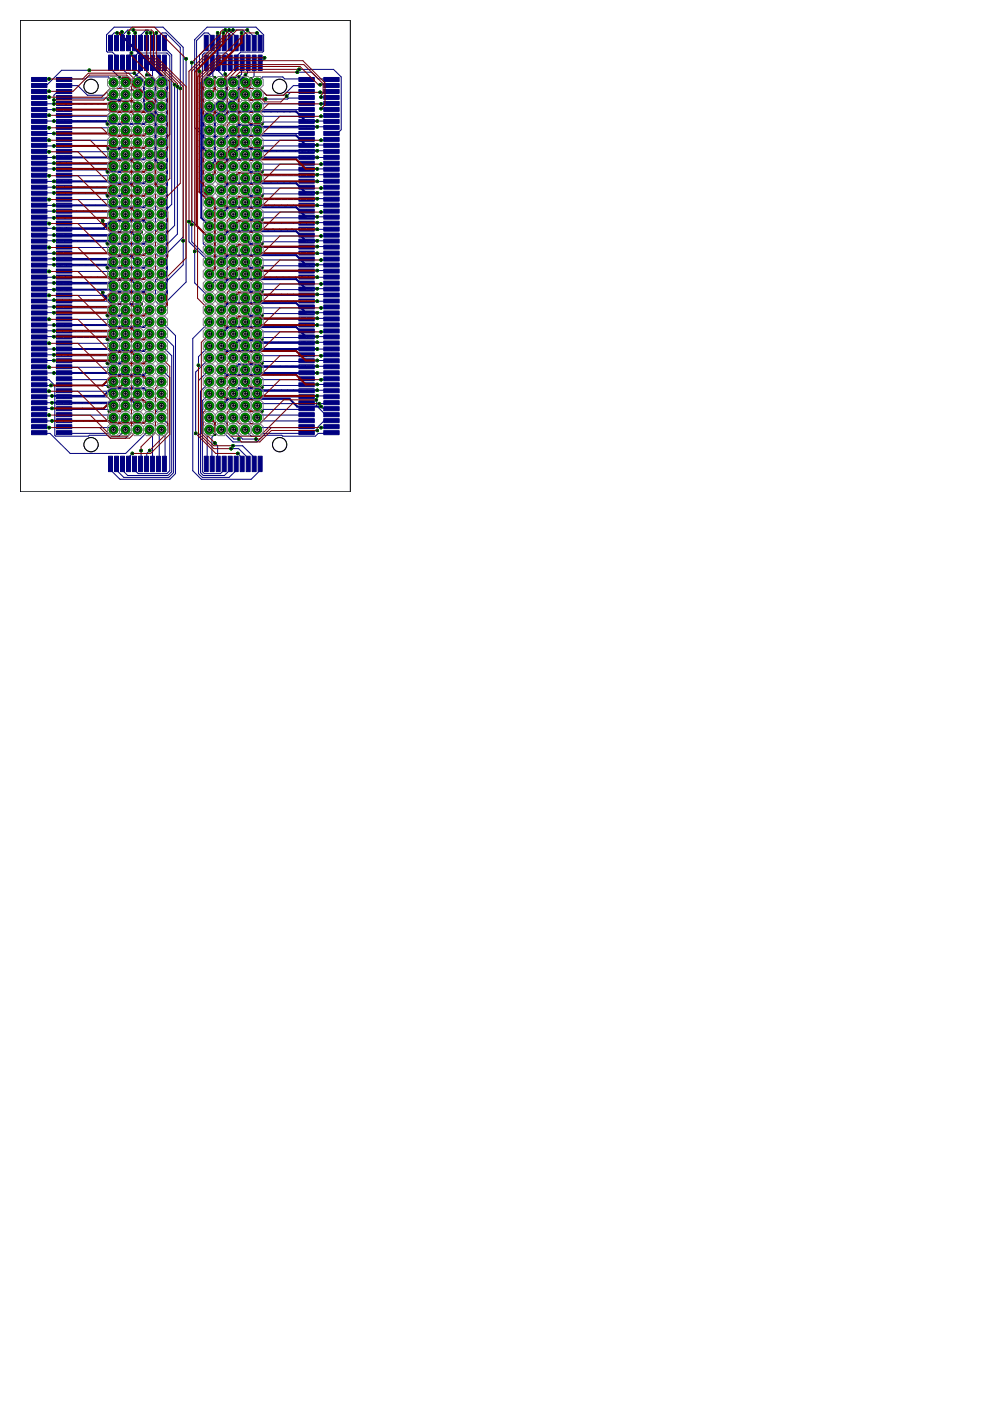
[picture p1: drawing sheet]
<svg xmlns="http://www.w3.org/2000/svg" width="210mm" height="297mm" viewBox="0 0 210 297" stroke-linecap="round" stroke-linejoin="round" font-family="sans-serif">
<g fill="none" stroke="#000" stroke-width=".21">
<path d="M8.1 16.8h.5M8.1 18.1h.5M8.1 19.4h.5M8.3 16.6v.5M8.3 17.9v.5M8.3 19.1v.5M13.3 16.8h.5M13.3 18.1h.5M13.3 19.4h.5M13.6 16.6v.5M13.6 17.9v.5M13.6 19.1v.5"/>
<path d="M23.2 9.1h.5M23.2 13.3h.5M23.4 8.9v.5M23.4 13.1v.5M24.4 9.1h.6M24.4 13.3h.6M24.7 8.9v.5M24.7 13.1v.5M25.7 9.1h.5M25.7 13.3h.5M26 8.9v.5M26 13.1v.5"/>
<path d="M27 9.1h.5M27 13.3h.5M27.2 8.9v.5M27.2 13.1v.5M28.3 9.1h.5M28.3 13.3h.5M28.5 8.9v.5M28.5 13.1v.5M29.5 9.1h.5M29.5 13.3h.5M29.8 8.9v.5M29.8 13.1v.5"/>
<path d="M30.8 9.1h.5M30.8 13.3h.5M31.1 8.9v.5M31.1 13.1v.5M32.1 9.1h.5M32.1 13.3h.5M32.3 8.9v.5M32.3 13.1v.5M33.3 9.1h.5M33.3 13.3h.5M33.6 8.9v.5M33.6 13.1v.5"/>
<path d="M34.6 9.1h.5M34.6 13.3h.5M34.9 8.9v.5M34.9 13.1v.5M43.5 9.1h.5M43.5 13.3h.5M43.7 8.9v.5M43.7 13.1v.5M44.7 9.1h.6M44.7 13.3h.6M45 8.9v.5M45 13.1v.5"/>
<path d="M46 9.1h.5M46 13.3h.5M46.3 8.9v.5M46.3 13.1v.5M47.3 9.1h.5M47.3 13.3h.5M47.5 8.9v.5M47.5 13.1v.5M48.6 9.1h.5M48.6 13.3h.5M48.8 8.9v.5M48.8 13.1v.5"/>
<path d="M49.8 9.1h.5M49.8 13.3h.5M50.1 8.9v.5M50.1 13.1v.5M51.1 9.1h.5M51.1 13.3h.5M51.4 8.9v.5M51.4 13.1v.5M52.4 9.1h.5M52.4 13.3h.5M52.6 8.9v.5M52.6 13.1v.5"/>
<path d="M53.6 9.1h.5M53.6 13.3h.5M53.9 8.9v.5M53.9 13.1v.5M54.9 9.1h.5M54.9 13.3h.5M55.2 8.9v.5M55.2 13.1v.5M64.7 16.8h.6M64.7 18.1h.6M64.7 19.4h.6M65 16.6v.5"/>
<path d="M65 17.9v.5M65 19.1v.5M70 16.8h.5M70 18.1h.5M70 19.4h.5M70.3 16.6v.5M70.3 17.9v.5M70.3 19.1v.5M8.1 20.7h.5M8.1 21.9h.5M8.1 23.2h.5M8.1 24.5h.5"/>
<path d="M8.1 25.7h.5M8.1 27h.5M8.1 28.3h.5M8.1 29.5h.5M8.1 30.8h.5M8.1 32.1h.5M8.1 33.4h.5M8.1 34.6h.5M8.1 35.9h.5M8.1 37.1h.5M8.1 38.4h.5M8.1 39.7h.5"/>
<path d="M8.3 20.4v.5M8.3 21.7v.5M8.3 22.9v.6M8.3 24.2v.5M8.3 25.5v.5M8.3 26.8v.5M8.3 28v.5M8.3 29.3v.5M8.3 30.6v.5M8.3 31.8v.5M8.3 33.1v.5M8.3 34.4v.5"/>
<path d="M8.3 35.6v.5M8.3 36.9v.5M8.3 38.2v.5M8.3 39.4v.5M13.3 20.7h.5M13.3 21.9h.5M13.3 23.2h.5M13.3 24.5h.5M13.3 25.7h.5M13.3 27h.5M13.3 28.3h.5M13.3 29.5h.5"/>
<path d="M13.3 30.8h.5M13.3 32.1h.5M13.3 33.4h.5M13.3 34.6h.5M13.3 35.9h.5M13.3 37.1h.5M13.3 38.4h.5M13.3 39.7h.5M13.6 20.4v.5M13.6 21.7v.5M13.6 22.9v.6M13.6 24.2v.5"/>
<path d="M13.6 25.5v.5M13.6 26.8v.5M13.6 28v.5M13.6 29.3v.5M13.6 30.6v.5M13.6 31.8v.5M13.6 33.1v.5M13.6 34.4v.5M13.6 35.6v.5M13.6 36.9v.5M13.6 38.2v.5M13.6 39.4v.5"/>
<path d="M64.7 20.7h.6M64.7 21.9h.6M64.7 23.2h.6M64.7 24.5h.6M64.7 25.7h.6M64.7 27h.6M64.7 28.3h.6M64.7 29.5h.6M64.7 30.8h.6M64.7 32.1h.6M64.7 33.4h.6M64.7 34.6h.6"/>
<path d="M64.7 35.9h.6M64.7 37.1h.6M64.7 38.4h.6M64.7 39.7h.6M65 20.4v.5M65 21.7v.5M65 22.9v.6M65 24.2v.5M65 25.5v.5M65 26.8v.5M65 28v.5M65 29.3v.5"/>
<path d="M65 30.6v.5M65 31.8v.5M65 33.1v.5M65 34.4v.5M65 35.6v.5M65 36.9v.5M65 38.2v.5M65 39.4v.5M70 20.7h.5M70 21.9h.5M70 23.2h.5M70 24.5h.5"/>
<path d="M70 25.7h.5M70 27h.5M70 28.3h.5M70 29.5h.5M70 30.8h.5M70 32.1h.5M70 33.4h.5M70 34.6h.5M70 35.9h.5M70 37.1h.5M70 38.4h.5M70 39.7h.5"/>
<path d="M70.3 20.4v.5M70.3 21.7v.5M70.3 22.9v.6M70.3 24.2v.5M70.3 25.5v.5M70.3 26.8v.5M70.3 28v.5M70.3 29.3v.5M70.3 30.6v.5M70.3 31.8v.5M70.3 33.1v.5M70.3 34.4v.5"/>
<path d="M70.3 35.6v.5M70.3 36.9v.5M70.3 38.2v.5M70.3 39.4v.5M8.1 41h.5M8.1 42.2h.5M8.1 43.5h.5M8.1 44.8h.5M8.1 46h.5M8.1 47.3h.5M8.1 48.6h.5M8.1 49.8h.5"/>
<path d="M8.1 51.1h.5M8.1 52.4h.5M8.1 53.7h.5M8.1 54.9h.5M8.1 56.2h.5M8.1 57.5h.5M8.1 58.7h.5M8.3 40.7v.5M8.3 42v.5M8.3 43.2v.6M8.3 44.5v.5M8.3 45.8v.5"/>
<path d="M8.3 47.1v.5M8.3 48.3v.5M8.3 49.6v.5M8.3 50.9v.5M8.3 52.1v.5M8.3 53.4v.5M8.3 54.7v.5M8.3 55.9v.6M8.3 57.2v.5M8.3 58.5v.5M8.3 59.8v.5M13.3 41h.5"/>
<path d="M13.3 42.2h.5M13.3 43.5h.5M13.3 44.8h.5M13.3 46h.5M13.3 47.3h.5M13.3 48.6h.5M13.3 49.8h.5M13.3 51.1h.5M13.3 52.4h.5M13.3 53.7h.5M13.3 54.9h.5M13.3 56.2h.5"/>
<path d="M13.3 57.5h.5M13.3 58.7h.5M13.6 40.7v.5M13.6 42v.5M13.6 43.2v.6M13.6 44.5v.5M13.6 45.8v.5M13.6 47.1v.5M13.6 48.3v.5M13.6 49.6v.5M13.6 50.9v.5M13.6 52.1v.5"/>
<path d="M13.6 53.4v.5M13.6 54.7v.5M13.6 55.9v.6M13.6 57.2v.5M13.6 58.5v.5M13.6 59.8v.5M64.7 41h.6M64.7 42.2h.6M64.7 43.5h.6M64.7 44.8h.6M64.7 46h.6M64.7 47.3h.6"/>
<path d="M64.7 48.6h.6M64.7 49.8h.6M64.7 51.1h.6M64.7 52.4h.6M64.7 53.7h.6M64.7 54.9h.6M64.7 56.2h.6M64.7 57.5h.6M64.7 58.7h.6M65 40.7v.5M65 42v.5M65 43.2v.6"/>
<path d="M65 44.5v.5M65 45.8v.5M65 47.1v.5M65 48.3v.5M65 49.6v.5M65 50.9v.5M65 52.1v.5M65 53.4v.5M65 54.7v.5M65 55.9v.6M65 57.2v.5M65 58.5v.5"/>
<path d="M65 59.8v.5M70 41h.5M70 42.2h.5M70 43.5h.5M70 44.8h.5M70 46h.5M70 47.3h.5M70 48.6h.5M70 49.8h.5M70 51.1h.5M70 52.4h.5M70 53.7h.5"/>
<path d="M70 54.9h.5M70 56.2h.5M70 57.5h.5M70 58.7h.5M70.3 40.7v.5M70.3 42v.5M70.3 43.2v.6M70.3 44.5v.5M70.3 45.8v.5M70.3 47.1v.5M70.3 48.3v.5M70.3 49.6v.5"/>
<path d="M70.3 50.9v.5M70.3 52.1v.5M70.3 53.4v.5M70.3 54.7v.5M70.3 55.9v.6M70.3 57.2v.5M70.3 58.5v.5M70.3 59.8v.5M8.1 60h.5M8.1 61.3h.5M8.1 62.5h.5M8.1 63.8h.5"/>
<path d="M8.1 65.1h.5M8.1 66.4h.5M8.1 67.6h.5M8.1 68.9h.5M8.1 70.2h.5M8.1 71.4h.5M8.1 72.7h.5M8.1 74h.5M8.1 75.2h.5M8.1 76.5h.5M8.1 77.8h.5M8.1 79h.5"/>
<path d="M8.3 61v.5M8.3 62.3v.5M8.3 63.6v.5M8.3 64.8v.5M8.3 66.1v.5M8.3 67.4v.5M8.3 68.6v.6M8.3 69.9v.5M8.3 71.2v.5M8.3 72.5v.5M8.3 73.7v.5M8.3 75v.5"/>
<path d="M8.3 76.2v.6M8.3 77.5v.5M8.3 78.8v.5M13.3 60h.5M13.3 61.3h.5M13.3 62.5h.5M13.3 63.8h.5M13.3 65.1h.5M13.3 66.4h.5M13.3 67.6h.5M13.3 68.9h.5M13.3 70.2h.5"/>
<path d="M13.3 71.4h.5M13.3 72.7h.5M13.3 74h.5M13.3 75.2h.5M13.3 76.5h.5M13.3 77.8h.5M13.3 79h.5M13.6 61v.5M13.6 62.3v.5M13.6 63.6v.5M13.6 64.8v.5M13.6 66.1v.5"/>
<path d="M13.6 67.4v.5M13.6 68.6v.6M13.6 69.9v.5M13.6 71.2v.5M13.6 72.5v.5M13.6 73.7v.5M13.6 75v.5M13.6 76.2v.6M13.6 77.5v.5M13.6 78.8v.5M64.7 60h.6M64.7 61.3h.6"/>
<path d="M64.7 62.5h.6M64.7 63.8h.6M64.7 65.1h.6M64.7 66.4h.6M64.7 67.6h.6M64.7 68.9h.6M64.7 70.2h.6M64.7 71.4h.6M64.7 72.7h.6M64.7 74h.6M64.7 75.2h.6M64.7 76.5h.6"/>
<path d="M64.7 77.8h.6M64.7 79h.6M65 61v.5M65 62.3v.5M65 63.6v.5M65 64.8v.5M65 66.1v.5M65 67.4v.5M65 68.6v.6M65 69.9v.5M65 71.2v.5M65 72.5v.5"/>
<path d="M65 73.7v.5M65 75v.5M65 76.2v.6M65 77.5v.5M65 78.8v.5M70 60h.5M70 61.3h.5M70 62.5h.5M70 63.8h.5M70 65.1h.5M70 66.4h.5M70 67.6h.5"/>
<path d="M70 68.9h.5M70 70.2h.5M70 71.4h.5M70 72.7h.5M70 74h.5M70 75.2h.5M70 76.5h.5M70 77.8h.5M70 79h.5M70.3 61v.5M70.3 62.3v.5M70.3 63.6v.5"/>
<path d="M70.3 64.8v.5M70.3 66.1v.5M70.3 67.4v.5M70.3 68.6v.6M70.3 69.9v.5M70.3 71.2v.5M70.3 72.5v.5M70.3 73.7v.5M70.3 75v.5M70.3 76.2v.6M70.3 77.5v.5M70.3 78.8v.5"/>
<path d="M8.1 80.3h.5M8.1 81.6h.5M8.1 82.8h.5M8.1 84.1h.5M8.1 85.4h.5M8.1 86.7h.5M8.1 87.9h.5M8.1 89.2h.5M8.1 90.5h.5M8.1 91.7h.5M8.3 80.1v.5M8.3 81.3v.5"/>
<path d="M8.3 82.6v.5M8.3 83.9v.5M8.3 85.1v.5M8.3 86.4v.5M8.3 87.7v.5M8.3 88.9v.6M8.3 90.2v.5M8.3 91.5v.5M13.3 80.3h.5M13.3 81.6h.5M13.3 82.8h.5M13.3 84.1h.5"/>
<path d="M13.3 85.4h.5M13.3 86.7h.5M13.3 87.9h.5M13.3 89.2h.5M13.3 90.5h.5M13.3 91.7h.5M13.6 80.1v.5M13.6 81.3v.5M13.6 82.6v.5M13.6 83.9v.5M13.6 85.1v.5M13.6 86.4v.5"/>
<path d="M13.6 87.7v.5M13.6 88.9v.6M13.6 90.2v.5M13.6 91.5v.5M23.2 98.4h.5M23.4 98.1v.5M24.4 98.4h.6M24.7 98.1v.5M25.7 98.4h.5M26 98.1v.5M27 98.4h.5M27.2 98.1v.5"/>
<path d="M28.3 98.4h.5M28.5 98.1v.5M29.5 98.4h.5M29.8 98.1v.5M30.8 98.4h.5M31.1 98.1v.5M32.1 98.4h.5M32.3 98.1v.5M33.3 98.4h.5M33.6 98.1v.5M34.6 98.4h.5M34.9 98.1v.5"/>
<path d="M43.5 98.4h.5M43.7 98.1v.5M44.7 98.4h.6M45 98.1v.5M46 98.4h.5M46.3 98.1v.5M47.3 98.4h.5M47.5 98.1v.5M48.6 98.4h.5M48.8 98.1v.5M49.8 98.4h.5M50.1 98.1v.5"/>
<path d="M51.1 98.4h.5M51.4 98.1v.5M52.4 98.4h.5M52.6 98.1v.5M53.6 98.4h.5M53.9 98.1v.5M54.9 98.4h.5M55.2 98.1v.5M64.7 80.3h.6M64.7 81.6h.6M64.7 82.8h.6M64.7 84.1h.6"/>
<path d="M64.7 85.4h.6M64.7 86.7h.6M64.7 87.9h.6M64.7 89.2h.6M64.7 90.5h.6M64.7 91.7h.6M65 80.1v.5M65 81.3v.5M65 82.6v.5M65 83.9v.5M65 85.1v.5M65 86.4v.5"/>
<path d="M65 87.7v.5M65 88.9v.6M65 90.2v.5M65 91.5v.5M70 80.3h.5M70 81.6h.5M70 82.8h.5M70 84.1h.5M70 85.4h.5M70 86.7h.5M70 87.9h.5M70 89.2h.5"/>
<path d="M70 90.5h.5M70 91.7h.5M70.3 80.1v.5M70.3 81.3v.5M70.3 82.6v.5M70.3 83.9v.5M70.3 85.1v.5M70.3 86.4v.5M70.3 87.7v.5M70.3 88.9v.6M70.3 90.2v.5M70.3 91.5v.5"/>
</g>
<g fill="#000080" stroke="#000080" stroke-width=".21">
<path d="M6.7 16.4h3.2v.8l-3.2 .1z" fill-rule="evenodd"/>
<path d="M6.7 17.7h3.2v.8h-3.2z" fill-rule="evenodd"/>
<path d="M6.7 19h3.2v.8h-3.2z" fill-rule="evenodd"/>
<path d="M6.7 20.2h3.2v.8l-3.2 .1z" fill-rule="evenodd"/>
<path d="M6.7 21.5h3.2v.8l-3.2 .1z" fill-rule="evenodd"/>
<path d="M6.7 22.8h3.2v.8h-3.2z" fill-rule="evenodd"/>
<path d="M6.7 24.1l3.2-.1v.9h-3.2z" fill-rule="evenodd"/>
<path d="M6.7 25.3h3.2v.8l-3.2 .1z" fill-rule="evenodd"/>
<path d="M6.7 26.6h3.2v.8h-3.2z" fill-rule="evenodd"/>
<path d="M6.7 27.9h3.2v.8h-3.2z" fill-rule="evenodd"/>
<path d="M6.7 29.1h3.2v.8l-3.2 .1z" fill-rule="evenodd"/>
<path d="M6.7 30.4h3.2v.8h-3.2z" fill-rule="evenodd"/>
<path d="M6.7 31.7h3.2v.8h-3.2z" fill-rule="evenodd"/>
<path d="M6.7 32.9h3.2v.8l-3.2 .1z" fill-rule="evenodd"/>
<path d="M6.7 34.2h3.2v.8h-3.2z" fill-rule="evenodd"/>
<path d="M6.7 35.5h3.2v.8h-3.2z" fill-rule="evenodd"/>
<path d="M6.7 36.7h3.2v.8l-3.2 .1z" fill-rule="evenodd"/>
<path d="M6.7 38h3.2v.8h-3.2z" fill-rule="evenodd"/>
<path d="M6.7 39.3h3.2v.8h-3.2z" fill-rule="evenodd"/>
<path d="M6.7 40.5h3.2v.8l-3.2 .1z" fill-rule="evenodd"/>
<path d="M6.7 41.8h3.2v.8l-3.2 .1z" fill-rule="evenodd"/>
<path d="M6.7 43.1h3.2v.8h-3.2z" fill-rule="evenodd"/>
<path d="M6.7 44.4l3.2-.1v.9h-3.2z" fill-rule="evenodd"/>
<path d="M6.7 45.6h3.2v.8l-3.2 .1z" fill-rule="evenodd"/>
<path d="M6.7 46.9h3.2v.8h-3.2z" fill-rule="evenodd"/>
<path d="M6.7 48.2h3.2v.8h-3.2z" fill-rule="evenodd"/>
<path d="M6.7 49.4h3.2v.8l-3.2 .1z" fill-rule="evenodd"/>
<path d="M6.7 50.7h3.2v.8h-3.2z" fill-rule="evenodd"/>
<path d="M6.7 52h3.2v.8h-3.2z" fill-rule="evenodd"/>
<path d="M6.7 53.2h3.2v.8l-3.2 .1z" fill-rule="evenodd"/>
<path d="M6.7 54.5h3.2v.8l-3.2 .1z" fill-rule="evenodd"/>
<path d="M6.7 55.8h3.2v.8h-3.2z" fill-rule="evenodd"/>
<path d="M6.7 57.1l3.2-.1v.9h-3.2z" fill-rule="evenodd"/>
<path d="M6.7 58.3h3.2v.8l-3.2 .1z" fill-rule="evenodd"/>
<path d="M6.7 59.6h3.2v.8h-3.2z" fill-rule="evenodd"/>
<path d="M6.7 60.9h3.2v.8h-3.2z" fill-rule="evenodd"/>
<path d="M6.7 62.1h3.2v.8l-3.2 .1z" fill-rule="evenodd"/>
<path d="M6.7 63.4h3.2v.8h-3.2z" fill-rule="evenodd"/>
<path d="M6.7 64.7h3.2v.8h-3.2z" fill-rule="evenodd"/>
<path d="M6.7 65.9h3.2v.8l-3.2 .1z" fill-rule="evenodd"/>
<path d="M6.7 67.2h3.2v.8l-3.2 .1z" fill-rule="evenodd"/>
<path d="M6.7 68.5h3.2v.8h-3.2z" fill-rule="evenodd"/>
<path d="M6.7 69.8l3.2-.1v.9h-3.2z" fill-rule="evenodd"/>
<path d="M6.7 71h3.2v.8l-3.2 .1z" fill-rule="evenodd"/>
<path d="M6.7 72.3h3.2v.8h-3.2z" fill-rule="evenodd"/>
<path d="M6.7 73.6h3.2v.8h-3.2z" fill-rule="evenodd"/>
<path d="M6.7 74.8h3.2v.8h-3.2z" fill-rule="evenodd"/>
<path d="M6.7 76.1h3.2v.8h-3.2z" fill-rule="evenodd"/>
<path d="M6.7 77.4l3.2-.1v.9h-3.2z" fill-rule="evenodd"/>
<path d="M6.7 78.6h3.2v.8l-3.2 .1z" fill-rule="evenodd"/>
<path d="M6.7 79.9h3.2v.8h-3.2z" fill-rule="evenodd"/>
<path d="M6.7 81.2h3.2v.8h-3.2z" fill-rule="evenodd"/>
<path d="M6.7 82.4h3.2v.8l-3.2 .1z" fill-rule="evenodd"/>
<path d="M6.7 83.7h3.2v.8h-3.2z" fill-rule="evenodd"/>
<path d="M6.7 85h3.2v.8h-3.2z" fill-rule="evenodd"/>
<path d="M6.7 86.2h3.2v.8l-3.2 .1z" fill-rule="evenodd"/>
<path d="M6.7 87.5h3.2v.8h-3.2z" fill-rule="evenodd"/>
<path d="M6.7 88.8h3.2v.8h-3.2z" fill-rule="evenodd"/>
<path d="M6.7 90.1l3.2-.1v.9h-3.2z" fill-rule="evenodd"/>
<path d="M6.7 91.3h3.2v.8l-3.2 .1z" fill-rule="evenodd"/>
<path d="M12 16.4h3.2v.8l-3.2 .1z" fill-rule="evenodd"/>
<path d="M12 17.7h3.2v.8h-3.2z" fill-rule="evenodd"/>
<path d="M12 19h3.2v.8h-3.2z" fill-rule="evenodd"/>
<path d="M12 20.2h3.2v.8l-3.2 .1z" fill-rule="evenodd"/>
<path d="M12 21.5h3.2v.8l-3.2 .1z" fill-rule="evenodd"/>
<path d="M12 22.8h3.2v.8h-3.2z" fill-rule="evenodd"/>
<path d="M12 24.1l3.2-.1v.9h-3.2z" fill-rule="evenodd"/>
<path d="M12 25.3h3.2v.8l-3.2 .1z" fill-rule="evenodd"/>
<path d="M12 26.6h3.2v.8h-3.2z" fill-rule="evenodd"/>
<path d="M12 27.9h3.2v.8h-3.2z" fill-rule="evenodd"/>
<path d="M12 29.1h3.2v.8l-3.2 .1z" fill-rule="evenodd"/>
<path d="M12 30.4h3.2v.8h-3.2z" fill-rule="evenodd"/>
<path d="M12 31.7h3.2v.8h-3.2z" fill-rule="evenodd"/>
<path d="M12 32.9h3.2v.8l-3.2 .1z" fill-rule="evenodd"/>
<path d="M12 34.2h3.2v.8h-3.2z" fill-rule="evenodd"/>
<path d="M12 35.5h3.2v.8h-3.2z" fill-rule="evenodd"/>
<path d="M12 36.7h3.2v.8l-3.2 .1z" fill-rule="evenodd"/>
<path d="M12 38h3.2v.8h-3.2z" fill-rule="evenodd"/>
<path d="M12 39.3h3.2v.8h-3.2z" fill-rule="evenodd"/>
<path d="M12 40.5h3.2v.8l-3.2 .1z" fill-rule="evenodd"/>
<path d="M12 41.8h3.2v.8l-3.2 .1z" fill-rule="evenodd"/>
<path d="M12 43.1h3.2v.8h-3.2z" fill-rule="evenodd"/>
<path d="M12 44.4l3.2-.1v.9h-3.2z" fill-rule="evenodd"/>
<path d="M12 45.6h3.2v.8l-3.2 .1z" fill-rule="evenodd"/>
<path d="M12 46.9h3.2v.8h-3.2z" fill-rule="evenodd"/>
<path d="M12 48.2h3.2v.8h-3.2z" fill-rule="evenodd"/>
<path d="M12 49.4h3.2v.8l-3.2 .1z" fill-rule="evenodd"/>
<path d="M12 50.7h3.2v.8h-3.2z" fill-rule="evenodd"/>
<path d="M12 52h3.2v.8h-3.2z" fill-rule="evenodd"/>
<path d="M12 53.2h3.2v.8l-3.2 .1z" fill-rule="evenodd"/>
<path d="M12 54.5h3.2v.8l-3.2 .1z" fill-rule="evenodd"/>
<path d="M12 55.8h3.2v.8h-3.2z" fill-rule="evenodd"/>
<path d="M12 57.1l3.2-.1v.9h-3.2z" fill-rule="evenodd"/>
<path d="M12 58.3h3.2v.8l-3.2 .1z" fill-rule="evenodd"/>
<path d="M12 59.6h3.2v.8h-3.2z" fill-rule="evenodd"/>
<path d="M12 60.9h3.2v.8h-3.2z" fill-rule="evenodd"/>
<path d="M12 62.1h3.2v.8l-3.2 .1z" fill-rule="evenodd"/>
<path d="M12 63.4h3.2v.8h-3.2z" fill-rule="evenodd"/>
<path d="M12 64.7h3.2v.8h-3.2z" fill-rule="evenodd"/>
<path d="M12 65.9h3.2v.8l-3.2 .1z" fill-rule="evenodd"/>
<path d="M12 67.2h3.2v.8l-3.2 .1z" fill-rule="evenodd"/>
<path d="M12 68.5h3.2v.8h-3.2z" fill-rule="evenodd"/>
<path d="M12 69.8l3.2-.1v.9h-3.2z" fill-rule="evenodd"/>
<path d="M12 71h3.2v.8l-3.2 .1z" fill-rule="evenodd"/>
<path d="M12 72.3h3.2v.8h-3.2z" fill-rule="evenodd"/>
<path d="M12 73.6h3.2v.8h-3.2z" fill-rule="evenodd"/>
<path d="M12 74.8h3.2v.8h-3.2z" fill-rule="evenodd"/>
<path d="M12 76.1h3.2v.8h-3.2z" fill-rule="evenodd"/>
<path d="M12 77.4l3.2-.1v.9h-3.2z" fill-rule="evenodd"/>
<path d="M12 78.6h3.2v.8l-3.2 .1z" fill-rule="evenodd"/>
<path d="M12 79.9h3.2v.8h-3.2z" fill-rule="evenodd"/>
<path d="M12 81.2h3.2v.8h-3.2z" fill-rule="evenodd"/>
<path d="M12 82.4h3.2v.8l-3.2 .1z" fill-rule="evenodd"/>
<path d="M12 83.7h3.2v.8h-3.2z" fill-rule="evenodd"/>
<path d="M12 85h3.2v.8h-3.2z" fill-rule="evenodd"/>
<path d="M12 86.2h3.2v.8l-3.2 .1z" fill-rule="evenodd"/>
<path d="M12 87.5h3.2v.8h-3.2z" fill-rule="evenodd"/>
<path d="M12 88.8h3.2v.8h-3.2z" fill-rule="evenodd"/>
<path d="M12 90.1l3.2-.1v.9h-3.2z" fill-rule="evenodd"/>
<path d="M12 91.3h3.2v.8l-3.2 .1z" fill-rule="evenodd"/>
<path d="M63.4 16.4h3.2v.8l-3.2 .1z" fill-rule="evenodd"/>
<path d="M63.4 17.7h3.2v.8h-3.2z" fill-rule="evenodd"/>
<path d="M63.4 19h3.2v.8h-3.2z" fill-rule="evenodd"/>
<path d="M63.4 20.2h3.2v.8l-3.2 .1z" fill-rule="evenodd"/>
<path d="M63.4 21.5h3.2v.8l-3.2 .1z" fill-rule="evenodd"/>
<path d="M63.4 22.8h3.2v.8h-3.2z" fill-rule="evenodd"/>
<path d="M63.4 24.1l3.2-.1v.9h-3.2z" fill-rule="evenodd"/>
<path d="M63.4 25.3h3.2v.8l-3.2 .1z" fill-rule="evenodd"/>
<path d="M63.4 26.6h3.2v.8h-3.2z" fill-rule="evenodd"/>
<path d="M63.4 27.9h3.2v.8h-3.2z" fill-rule="evenodd"/>
<path d="M63.4 29.1h3.2v.8l-3.2 .1z" fill-rule="evenodd"/>
<path d="M63.4 30.4h3.2v.8h-3.2z" fill-rule="evenodd"/>
<path d="M63.4 31.7h3.2v.8h-3.2z" fill-rule="evenodd"/>
<path d="M63.4 32.9h3.2v.8l-3.2 .1z" fill-rule="evenodd"/>
<path d="M63.4 34.2h3.2v.8h-3.2z" fill-rule="evenodd"/>
<path d="M63.4 35.5h3.2v.8h-3.2z" fill-rule="evenodd"/>
<path d="M63.4 36.7h3.2v.8l-3.2 .1z" fill-rule="evenodd"/>
<path d="M63.4 38h3.2v.8h-3.2z" fill-rule="evenodd"/>
<path d="M63.4 39.3h3.2v.8h-3.2z" fill-rule="evenodd"/>
<path d="M63.4 40.5h3.2v.8l-3.2 .1z" fill-rule="evenodd"/>
<path d="M63.4 41.8h3.2v.8l-3.2 .1z" fill-rule="evenodd"/>
<path d="M63.4 43.1h3.2v.8h-3.2z" fill-rule="evenodd"/>
<path d="M63.4 44.4l3.2-.1v.9h-3.2z" fill-rule="evenodd"/>
<path d="M63.4 45.6h3.2v.8l-3.2 .1z" fill-rule="evenodd"/>
<path d="M63.4 46.9h3.2v.8h-3.2z" fill-rule="evenodd"/>
<path d="M63.4 48.2h3.2v.8h-3.2z" fill-rule="evenodd"/>
<path d="M63.4 49.4h3.2v.8l-3.2 .1z" fill-rule="evenodd"/>
<path d="M63.4 50.7h3.2v.8h-3.2z" fill-rule="evenodd"/>
<path d="M63.4 52h3.2v.8h-3.2z" fill-rule="evenodd"/>
<path d="M63.4 53.2h3.2v.8l-3.2 .1z" fill-rule="evenodd"/>
<path d="M63.4 54.5h3.2v.8l-3.2 .1z" fill-rule="evenodd"/>
<path d="M63.4 55.8h3.2v.8h-3.2z" fill-rule="evenodd"/>
<path d="M63.4 57.1l3.2-.1v.9h-3.2z" fill-rule="evenodd"/>
<path d="M63.4 58.3h3.2v.8l-3.2 .1z" fill-rule="evenodd"/>
<path d="M63.4 59.6h3.2v.8h-3.2z" fill-rule="evenodd"/>
<path d="M63.4 60.9h3.2v.8h-3.2z" fill-rule="evenodd"/>
<path d="M63.4 62.1h3.2v.8l-3.2 .1z" fill-rule="evenodd"/>
<path d="M63.4 63.4h3.2v.8h-3.2z" fill-rule="evenodd"/>
<path d="M63.4 64.7h3.2v.8h-3.2z" fill-rule="evenodd"/>
<path d="M63.4 65.9h3.2v.8l-3.2 .1z" fill-rule="evenodd"/>
<path d="M63.4 67.2h3.2v.8l-3.2 .1z" fill-rule="evenodd"/>
<path d="M63.4 68.5h3.2v.8h-3.2z" fill-rule="evenodd"/>
<path d="M63.4 69.8l3.2-.1v.9h-3.2z" fill-rule="evenodd"/>
<path d="M63.4 71h3.2v.8l-3.2 .1z" fill-rule="evenodd"/>
<path d="M63.4 72.3h3.2v.8h-3.2z" fill-rule="evenodd"/>
<path d="M63.4 73.6h3.2v.8h-3.2z" fill-rule="evenodd"/>
<path d="M63.4 74.8h3.2v.8h-3.2z" fill-rule="evenodd"/>
<path d="M63.4 76.1h3.2v.8h-3.2z" fill-rule="evenodd"/>
<path d="M63.4 77.4l3.2-.1v.9h-3.2z" fill-rule="evenodd"/>
<path d="M63.4 78.6h3.2v.8l-3.2 .1z" fill-rule="evenodd"/>
<path d="M63.4 79.9h3.2v.8h-3.2z" fill-rule="evenodd"/>
<path d="M63.4 81.2h3.2v.8h-3.2z" fill-rule="evenodd"/>
<path d="M63.4 82.4h3.2v.8l-3.2 .1z" fill-rule="evenodd"/>
<path d="M63.4 83.7h3.2v.8h-3.2z" fill-rule="evenodd"/>
<path d="M63.4 85h3.2v.8h-3.2z" fill-rule="evenodd"/>
<path d="M63.4 86.2h3.2v.8l-3.2 .1z" fill-rule="evenodd"/>
<path d="M63.4 87.5h3.2v.8h-3.2z" fill-rule="evenodd"/>
<path d="M63.4 88.8h3.2v.8h-3.2z" fill-rule="evenodd"/>
<path d="M63.4 90.1l3.2-.1v.9h-3.2z" fill-rule="evenodd"/>
<path d="M63.4 91.3h3.2v.8l-3.2 .1z" fill-rule="evenodd"/>
<path d="M68.7 16.4h3.2v.8l-3.2 .1z" fill-rule="evenodd"/>
<path d="M68.7 17.7h3.2v.8h-3.2z" fill-rule="evenodd"/>
<path d="M68.7 19h3.2v.8h-3.2z" fill-rule="evenodd"/>
<path d="M68.7 20.2h3.2v.8l-3.2 .1z" fill-rule="evenodd"/>
<path d="M68.7 21.5h3.2v.8l-3.2 .1z" fill-rule="evenodd"/>
<path d="M68.7 22.8h3.2v.8h-3.2z" fill-rule="evenodd"/>
<path d="M68.7 24.1l3.2-.1v.9h-3.2z" fill-rule="evenodd"/>
<path d="M68.7 25.3h3.2v.8l-3.2 .1z" fill-rule="evenodd"/>
<path d="M68.7 26.6h3.2v.8h-3.2z" fill-rule="evenodd"/>
<path d="M68.7 27.9h3.2v.8h-3.2z" fill-rule="evenodd"/>
<path d="M68.7 29.1h3.2v.8l-3.2 .1z" fill-rule="evenodd"/>
<path d="M68.7 30.4h3.2v.8h-3.2z" fill-rule="evenodd"/>
<path d="M68.7 31.7h3.2v.8h-3.2z" fill-rule="evenodd"/>
<path d="M68.7 32.9h3.2v.8l-3.2 .1z" fill-rule="evenodd"/>
<path d="M68.7 34.2h3.2v.8h-3.2z" fill-rule="evenodd"/>
<path d="M68.7 35.5h3.2v.8h-3.2z" fill-rule="evenodd"/>
<path d="M68.7 36.7h3.2v.8l-3.2 .1z" fill-rule="evenodd"/>
<path d="M68.7 38h3.2v.8h-3.2z" fill-rule="evenodd"/>
<path d="M68.7 39.3h3.2v.8h-3.2z" fill-rule="evenodd"/>
<path d="M68.7 40.5h3.2v.8l-3.2 .1z" fill-rule="evenodd"/>
<path d="M68.7 41.8h3.2v.8l-3.2 .1z" fill-rule="evenodd"/>
<path d="M68.7 43.1h3.2v.8h-3.2z" fill-rule="evenodd"/>
<path d="M68.7 44.4l3.2-.1v.9h-3.2z" fill-rule="evenodd"/>
<path d="M68.7 45.6h3.2v.8l-3.2 .1z" fill-rule="evenodd"/>
<path d="M68.7 46.9h3.2v.8h-3.2z" fill-rule="evenodd"/>
<path d="M68.7 48.2h3.2v.8h-3.2z" fill-rule="evenodd"/>
<path d="M68.7 49.4h3.2v.8l-3.2 .1z" fill-rule="evenodd"/>
<path d="M68.7 50.7h3.2v.8h-3.2z" fill-rule="evenodd"/>
<path d="M68.7 52h3.2v.8h-3.2z" fill-rule="evenodd"/>
<path d="M68.7 53.2h3.2v.8l-3.2 .1z" fill-rule="evenodd"/>
<path d="M68.7 54.5h3.2v.8l-3.2 .1z" fill-rule="evenodd"/>
<path d="M68.7 55.8h3.2v.8h-3.2z" fill-rule="evenodd"/>
<path d="M68.7 57.1l3.2-.1v.9h-3.2z" fill-rule="evenodd"/>
<path d="M68.7 58.3h3.2v.8l-3.2 .1z" fill-rule="evenodd"/>
<path d="M68.7 59.6h3.2v.8h-3.2z" fill-rule="evenodd"/>
<path d="M68.7 60.9h3.2v.8h-3.2z" fill-rule="evenodd"/>
<path d="M68.7 62.1h3.2v.8l-3.2 .1z" fill-rule="evenodd"/>
<path d="M68.7 63.4h3.2v.8h-3.2z" fill-rule="evenodd"/>
<path d="M68.7 64.7h3.2v.8h-3.2z" fill-rule="evenodd"/>
<path d="M68.7 65.9h3.2v.8l-3.2 .1z" fill-rule="evenodd"/>
<path d="M68.7 67.2h3.2v.8l-3.2 .1z" fill-rule="evenodd"/>
<path d="M68.7 68.5h3.2v.8h-3.2z" fill-rule="evenodd"/>
<path d="M68.7 69.8l3.2-.1v.9h-3.2z" fill-rule="evenodd"/>
<path d="M68.7 71h3.2v.8l-3.2 .1z" fill-rule="evenodd"/>
<path d="M68.7 72.3h3.2v.8h-3.2z" fill-rule="evenodd"/>
<path d="M68.7 73.6h3.2v.8h-3.2z" fill-rule="evenodd"/>
<path d="M68.7 74.8h3.2v.8h-3.2z" fill-rule="evenodd"/>
<path d="M68.7 76.1h3.2v.8h-3.2z" fill-rule="evenodd"/>
<path d="M68.7 77.4l3.2-.1v.9h-3.2z" fill-rule="evenodd"/>
<path d="M68.7 78.6h3.2v.8l-3.2 .1z" fill-rule="evenodd"/>
<path d="M68.7 79.9h3.2v.8h-3.2z" fill-rule="evenodd"/>
<path d="M68.7 81.2h3.2v.8h-3.2z" fill-rule="evenodd"/>
<path d="M68.7 82.4h3.2v.8l-3.2 .1z" fill-rule="evenodd"/>
<path d="M68.7 83.7h3.2v.8h-3.2z" fill-rule="evenodd"/>
<path d="M68.7 85h3.2v.8h-3.2z" fill-rule="evenodd"/>
<path d="M68.7 86.2h3.2v.8l-3.2 .1z" fill-rule="evenodd"/>
<path d="M68.7 87.5h3.2v.8h-3.2z" fill-rule="evenodd"/>
<path d="M68.7 88.8h3.2v.8h-3.2z" fill-rule="evenodd"/>
<path d="M68.7 90.1l3.2-.1v.9h-3.2z" fill-rule="evenodd"/>
<path d="M68.7 91.3h3.2v.8l-3.2 .1z" fill-rule="evenodd"/>
<path d="M23 7.5h.9l-.1 3.3-.8-.1z" fill-rule="evenodd"/>
<path d="M24.3 7.5h.8v3.3l-.8-.1z" fill-rule="evenodd"/>
<path d="M25.6 7.5h.8v3.3l-.9-.1z" fill-rule="evenodd"/>
<path d="M26.8 7.5h.9l-.1 3.3-.8-.1z" fill-rule="evenodd"/>
<path d="M28.1 7.5h.8v3.3l-.8-.1z" fill-rule="evenodd"/>
<path d="M29.4 7.5h.8v3.3l-.8-.1z" fill-rule="evenodd"/>
<path d="M30.6 7.5h.9l-.1 3.3-.8-.1z" fill-rule="evenodd"/>
<path d="M31.9 7.5h.8v3.3l-.8-.1z" fill-rule="evenodd"/>
<path d="M33.2 7.5h.8v3.3l-.8-.1z" fill-rule="evenodd"/>
<path d="M34.4 7.5h.9l-.1 3.3-.8-.1z" fill-rule="evenodd"/>
<path d="M23 11.7h.9l-.1 3.2h-.8z" fill-rule="evenodd"/>
<path d="M24.3 11.7h.8v3.2h-.8z" fill-rule="evenodd"/>
<path d="M25.6 11.7h.8v3.2h-.9z" fill-rule="evenodd"/>
<path d="M26.8 11.7h.9l-.1 3.2h-.8z" fill-rule="evenodd"/>
<path d="M28.1 11.7h.8v3.2h-.8z" fill-rule="evenodd"/>
<path d="M29.4 11.7h.8v3.2h-.8z" fill-rule="evenodd"/>
<path d="M30.6 11.7h.9l-.1 3.2h-.8z" fill-rule="evenodd"/>
<path d="M31.9 11.7h.8v3.2h-.8z" fill-rule="evenodd"/>
<path d="M33.2 11.7h.8v3.2h-.8z" fill-rule="evenodd"/>
<path d="M34.4 11.7h.9l-.1 3.2h-.8z" fill-rule="evenodd"/>
<path d="M43.3 7.5h.9l-.1 3.3-.8-.1z" fill-rule="evenodd"/>
<path d="M44.6 7.5h.8v3.3l-.8-.1z" fill-rule="evenodd"/>
<path d="M45.9 7.5h.8v3.3l-.9-.1z" fill-rule="evenodd"/>
<path d="M47.1 7.5h.9l-.1 3.3-.8-.1z" fill-rule="evenodd"/>
<path d="M48.4 7.5h.8v3.3l-.8-.1z" fill-rule="evenodd"/>
<path d="M49.7 7.5h.8v3.3l-.8-.1z" fill-rule="evenodd"/>
<path d="M50.9 7.5h.9l-.1 3.3-.8-.1z" fill-rule="evenodd"/>
<path d="M52.2 7.5h.8v3.3l-.8-.1z" fill-rule="evenodd"/>
<path d="M53.5 7.5h.8v3.3l-.8-.1z" fill-rule="evenodd"/>
<path d="M54.7 7.5h.9l-.1 3.3-.8-.1z" fill-rule="evenodd"/>
<path d="M43.3 11.7h.9l-.1 3.2h-.8z" fill-rule="evenodd"/>
<path d="M44.6 11.7h.8v3.2h-.8z" fill-rule="evenodd"/>
<path d="M45.9 11.7h.8v3.2h-.9z" fill-rule="evenodd"/>
<path d="M47.1 11.7h.9l-.1 3.2h-.8z" fill-rule="evenodd"/>
<path d="M48.4 11.7h.8v3.2h-.8z" fill-rule="evenodd"/>
<path d="M49.7 11.7h.8v3.2h-.8z" fill-rule="evenodd"/>
<path d="M50.9 11.7h.9l-.1 3.2h-.8z" fill-rule="evenodd"/>
<path d="M52.2 11.7h.8v3.2h-.8z" fill-rule="evenodd"/>
<path d="M53.5 11.7h.8v3.2h-.8z" fill-rule="evenodd"/>
<path d="M54.7 11.7h.9l-.1 3.2h-.8z" fill-rule="evenodd"/>
<path d="M23 96.7l.9 .1-.1 3.2h-.8z" fill-rule="evenodd"/>
<path d="M24.3 96.7l.8 .1v3.2h-.8z" fill-rule="evenodd"/>
<path d="M25.6 96.7l.8 .1v3.2h-.9z" fill-rule="evenodd"/>
<path d="M26.8 96.7l.9 .1-.1 3.2h-.8z" fill-rule="evenodd"/>
<path d="M28.1 96.7l.8 .1v3.2h-.8z" fill-rule="evenodd"/>
<path d="M29.4 96.7l.8 .1v3.2h-.8z" fill-rule="evenodd"/>
<path d="M30.6 96.7l.9 .1-.1 3.2h-.8z" fill-rule="evenodd"/>
<path d="M31.9 96.7l.8 .1v3.2h-.8z" fill-rule="evenodd"/>
<path d="M33.2 96.7l.8 .1v3.2h-.8z" fill-rule="evenodd"/>
<path d="M34.4 96.7l.9 .1-.1 3.2h-.8z" fill-rule="evenodd"/>
<path d="M43.3 96.7l.9 .1-.1 3.2h-.8z" fill-rule="evenodd"/>
<path d="M44.6 96.7l.8 .1v3.2h-.8z" fill-rule="evenodd"/>
<path d="M45.9 96.7l.8 .1v3.2h-.9z" fill-rule="evenodd"/>
<path d="M47.1 96.7l.9 .1-.1 3.2h-.8z" fill-rule="evenodd"/>
<path d="M48.4 96.7l.8 .1v3.2h-.8z" fill-rule="evenodd"/>
<path d="M49.7 96.7l.8 .1v3.2h-.8z" fill-rule="evenodd"/>
<path d="M50.9 96.7l.9 .1-.1 3.2h-.8z" fill-rule="evenodd"/>
<path d="M52.2 96.7l.8 .1v3.2h-.8z" fill-rule="evenodd"/>
<path d="M53.5 96.7l.8 .1v3.2h-.8z" fill-rule="evenodd"/>
<path d="M54.7 96.7l.9 .1-.1 3.2h-.8z" fill-rule="evenodd"/>
</g>
<g fill="none" stroke="#000080" stroke-width=".21">
<path d="M10.4 16.7l-2.1 .1M10.4 19.4h-2.1M13.6 16.8l4.5-.1 .4-.4h4.5l1.1 1.2M13.6 19.4l-.1 .2h-1.5l-.6 .6v1M18.9 14.9h-5.8l-3.1 3h-1.6l-.1 .2M23.4 13.3l.2 .2v1.2l1.8 1.8M24.7 13.3l-.1-1.4-.8-.9h-1l-.2-.2v-3.4l1.6-1.6h10.4l4.2 4.2v40.2l-4 4.1h-1.2l-.6-.6v-14.6l1.2-1.3M24.8 7h-.6l-.6 .6v1.4l-.2 .1M25.8 6.8l-1 1v1.2l-.1 .1M26 13.3l.1 1.4 .8 .8h1.6M26.6 17.5l-1.4 1.3h-1.8l-1.4 1.4h-3.5l-2-2-2.9-.1M27.3 7l-.1 2.1"/>
<path d="M27.9 11.2l-.6 .7-.1 1.4M28.3 6.4h-1.2l-1 1-.1 1.7M28.5 13.3h.2v-1.4l.6-.7h6.1l.6 .7v16.6l-1.8 1.7M28.7 7v2l-.2 .1M29.8 13.3l-.1 1.8-1.8 1.8v6.3l.6 .6h3.8l.7 .6v1.9l1.2 1.3M31.1 13.3v2.6M31.1 7v2.1M31.9 7l-.6-.6h-.4l-1 1v1.6l-.1 .1M32.3 13.3v3l.7 .6v4.3l1.2 1.4M33.1 7l-.8 .8v1.3M33.6 9.1l.2-.1v-1.4l.6-.6h.8l3 3v8.8M33.6 13.3l.2 .2v3.4l.4 .6"/>
<path d="M34.9 9.1l.1 .1v1l1.4 1.5v31.6l-2.2 2.1M34.9 13.3l.1 .2v2.8l.6 .6v1.9l-1.4 1.2M37 17.9v29.9l-2.8 2.7M37.6 18.4v31.2l-3.4 3.4M39.5 12.5v47.3l-4.7 4.7h-1.2l-.6-.6v-4.5l1.2-1.3M40.7 13.3v33.5l2.4 2.4v2.5l1.3 1.3M43.7 9.1v1.1l-1.4 1.5v3.4M43.7 13.3l.2 .2v3.4l.5 .6M45 9.1l-.1-1.3-.8-.8h-.8l-1.6 1.6v18.3l2 2h3.9l.6 .6v14l-.6 .7h-1.9l-1.3 1.2M45 13.3l.1 .2v2.6l.5 .4M46.1 7v2l.2 .1M46.3 13.3l.1 1.8 1.8 1.8v6.3l-.6 .6h-1.9l-1.3-1.2"/>
<path d="M47.4 7v2l.1 .1M47.5 13.3l.1 2.2 .2 .2M47.8 6.4l1 1v1.7M48.6 6.4l1.4 1.4 .1 1.3M48.8 13.3v-1.2l-.8-.9h-4.7l-.4 .5v14.4l1.5 1.5M49.4 6.4h2l1.1 1v1.6l.1 .1M50.1 13.3h.1v-1.4l.8-.9h4.7l.2-.2v-3.4l-1.6-1.6h-10.4l-2.6 2.6v18.7l3.1 3.1M51.2 7v2l.2 .1M51.4 13.3l-.2 .2v2.2l-.6 .6M52 17.5l1.3 1.3h1.8l1.4 1.4h3.7l2-2 2.8-.1M52.5 6.4l1.4 1.4v1.3M52.6 13.3l-.1 .2v2l-.5 .4"/>
<path d="M53.9 13.3v2.8l-.6 .6M54.5 7l.6 .6 .1 1.5M56.1 12.3v.2l-.9 .8M63 15.3h3.1l1.4 1.4 2.8 .1M63.4 14.7h7.3l1.6 1.6v11.2l-.6 .6h-1.4v.2M65 16.8l-4.6-.1-.4-.4h-4.3l-1.2 1.2M65 19.4l-.2 .2h-3.2l-.8 .8M67.9 17.9h2.2l.2 .2M70.3 19.4l-.2 .2h-2.2M8.3 21.9l3.1 .1M8.3 23.2h3.1M8.3 27l2.1 .1"/>
<path d="M8.3 28.3h3.1M8.3 29.5l.1 .2h2M8.3 30.8l.1 .1h3M8.3 32.1l2.1 .1M8.3 33.4h3.1M8.3 34.6h3.1M8.3 37.1l2.1 .2M8.3 38.4l3.1 .1M8.3 39.7h3.1M10.4 20.6l-2.1 .1M10.4 24.4l-2.1 .1M11.4 25.7h-3.1"/>
<path d="M11.4 35.8l-3.1 .1M13.6 21.9l10 .1 .5 .6M13.6 27l10 .1 .5 .5M13.6 29.5l.1 .2h9.9l.5 .5M13.6 30.8l.1 .1h8.7l.6 .7M13.6 32.1l10 .1 .5 .5M13.6 37.1l10 .2 .5 .5M13.6 20.7l.1 .1h9.1l.2 .2M13.6 24.5l.1 .2h9.9l.5 .4M13.6 25.7l.1 .2h8.7l.4 .4M13.6 34.6l.1 .2h9.9l.5 .4M13.6 35.9l.1 .1h8.7l.4 .4"/>
<path d="M13.6 39.7l.1 .2h9.9l.5 .4M26.6 22.6l-1.4 1.2h-1.8l-.6-.6h-9.2M26.6 27.6l-1.4 1.3h-1.8l-.6-.6h-9.2M26.6 32.7l-1.4 1.3h-1.8l-.6-.6h-9.2M26.6 37.8l-1.4 1.3h-1.8l-.6-.6-9.2-.1M52 22.6l1.3 1.2h1.8l.6-.6h9.3M52 27.6l1.3 1.3h1.8l.6-.6h9.3M52 32.7l1.3 1.3h1.8l.6-.6h9.3M52 37.8l1.3 1.3h1.8l.6-.6 9.3-.1M65 21.9l-9.9 .1-.6 .6M65 27l-9.9 .1-.6 .5M65 29.5l-.2 .2h-9.7l-.6 .5"/>
<path d="M65 30.8l-.2 .1h-8.9l-.4 .4M65 32.1l-9.9 .1-.6 .5M65 37.1l-9.9 .2-.6 .5M65 24.5l-.2 .2h-9.7l-.6 .4M65 20.7l-.2 .1h-3.6l-.2 .2h-4.7M65 25.7l-.2 .2h-8.9l-.4 .4M65 34.6l-.2 .2h-9.7l-.6 .4M65 35.9l-.2 .1h-8.9l-.4 .4M65 39.7l-.2 .2h-9.7l-.6 .4M67.3 25.7h3M67.3 35.8l3 .1M67.3 26.9h2.8l.2 .1"/>
<path d="M67.3 30.8h3M67.3 32h2.8l.2 .1M67.3 37l3 .1M68.1 20.6l2.2 .1M68.1 23h2l.2 .2M70.3 21.9l-2.2 .1M70.3 29.5l-.2 .2h-2M70.3 33.4h-3M70.3 38.4l-3 .1M70.3 24.5l-.2 .2h-2M70.3 34.6l-.2 .2h-2M70.3 39.7l-.2 .2h-2"/>
<path d="M8.3 42.2l2.1 .1M8.3 43.5h3.1M8.3 44.8h3.1M8.3 46l.1 .2h3M8.3 47.3l2.1 .1M8.3 49.8h3.1M8.3 52.4l2.1 .1M8.3 53.7h3.1M8.3 57.5l2.1 .1M8.3 58.7l3.1 .1M11.4 40.9l-3.1 .1M11.4 48.4h-3l-.1 .2"/>
<path d="M11.4 51.1h-3.1M11.4 54.9h-3.1M11.4 56.1l-3.1 .1M11.4 60h-3.1M13.6 42.2l10 .1 .5 .6M13.6 46l.1 .2h7.5l.6 .6M13.6 47.3l10 .1 .5 .5M13.6 52.4l10 .1 .5 .5M13.6 57.5l10 .1 .5 .5M13.6 41l.1 .1h8.7l.4 .4M13.6 44.8l.1 .2h9.9l.5 .4M13.6 49.8l.1 .2h9.9l.5 .5"/>
<path d="M13.6 51.1l.1 .2h8.7l.4 .4M13.6 54.9l.1 .2h9.9l.5 .5M13.6 56.2l.1 .1h8.7l.4 .4M26.6 42.9l-1.4 1.3h-1.8l-.6-.7h-9.2M26.6 53l-1.4 1.3h-1.8l-.6-.6h-9.2M26.6 58.1l-1.4 1.3h-1.8l-.6-.6-9.2-.1M26.6 45.4l1.3 1.4v1.8l.6 .6h1.4M26.6 47.9l-1.4 1.3h-1.8l-.6-.6h-9.2M38.8 51.1v5l-4.6 4.5M40.1 47v4.3l4.3 4.3M40.7 47.6v3.7l3 3h3.9l.6 .6v3.9l-.6 .6h-1.9l-1.3 1.2M41.3 53.3v6.7l3.1 3.2"/>
<path d="M52 42.9l1.3 1.3h1.8l.6-.7h9.3M52 53l1.3 1.3h1.8l.6-.6h9.3M52 58.1l1.3 1.3h1.8l.6-.6 9.3-.1M52 47.9l1.3 1.3h1.8l.6-.6h9.3M65 42.2l-9.9 .1-.6 .6M65 46l-.2 .2h-8.9l-.4 .4M65 47.3l-9.9 .1-.6 .5M65 52.4l-9.9 .1-.6 .5M65 57.5l-9.9 .1-.6 .5M65 41l-.2 .1h-8.9l-.4 .4M65 44.8l-.2 .2h-9.7l-.6 .4M65 49.8l-.2 .2h-9.7l-.6 .5"/>
<path d="M65 51.1l-.2 .2h-8.9l-.4 .4M65 54.9l-.2 .2h-9.7l-.6 .5M65 56.2l-.2 .1h-8.9l-.4 .4M67.3 40.9l3 .1M67.3 51.1h3M67.3 56.1l3 .1M67.3 42.1l3 .1M67.3 46h3M67.3 47.2l3 .1M67.3 52.3l3 .1M67.3 57.4l3 .1M70.3 43.5h-3"/>
<path d="M70.3 53.7h-3M70.3 58.7l-3 .1M70.3 44.8l-.2 .2h-2M70.3 48.6h-3M70.3 49.8l-.2 .2h-2M70.3 54.9l-.2 .2h-2M8.3 61.3l.1 .1h3M8.3 62.5l2.1 .1M8.3 67.6l2.1 .1M8.3 68.9h3.1M8.3 72.7l2.1 .1M8.3 74h3.1"/>
<path d="M8.3 75.2h3.1M8.3 77.8l2.1 .1M8.3 79l3.1 .1M11.4 63.6h-3l-.1 .2M11.4 65.1h-3.1M11.4 66.3l-3.1 .1M11.4 70.1l-3.1 .1M11.4 71.4h-3.1M11.4 76.4l-3.1 .1M13.6 61.3l.1 .1h7.5l.6 .6M13.6 62.5l10 .1 .5 .6M13.6 67.6l10 .1 .5 .6"/>
<path d="M13.6 72.7l10 .1 .5 .5M13.6 77.8l10 .1 .5 .5M13.6 60l.1 .2h9.9l.5 .4M13.6 65.1l.1 .2h9.9l.5 .4M13.6 66.4l.1 .1h8.7l.4 .4M13.6 70.2l.1 .2h9.9l.5 .4M13.6 71.4l.1 .2h8.7l.4 .4M13.6 75.2l.1 .2h9.9l.5 .5M13.6 76.5l.1 .1h8.7l.4 .4M26.6 68.3l-1.4 1.2h-1.8l-.6-.6h-9.2M26.6 73.3l-1.4 1.3h-1.8l-.6-.6h-9.2M26.6 78.4l-1.4 1.3h-1.8l-.6-.6-9.2-.1"/>
<path d="M26.6 60.6l1.3 1.4v1.9l.6 .6h1.4M26.6 63.2l-1.4 1.3h-1.8l-.6-.6-9.2-.1M34.2 70.8l2.6 2.6v26.8l-1 1h-9.6l-1.4-1.4v-1.4h-.1M34.2 68.3l3 2.9v29.2l-1.2 1.2h-10.6l-1.8-1.8v-1.4h-.2M34.2 73.3l2.2 2.1v24.6l-.8 .8h-8.5l-1-1-.1-1.4M34.2 78.4l1.8 1.7v19.7l-.6 .6h-6.1l-.6-.6v-1.4h-.2M44.4 78.4l-2.3 2.3v19.7l.8 .8h5.7l1.4-1.4 .1-1.4M44.4 68.3l-3.5 3.5v28l1.8 1.8h10.6l1.8-1.8 .1-1.4M44.4 73.3l-2.3 2.3v1.8M44.4 75.9l-2.9 3v13M52 68.3l1.3 1.2h1.8l.6-.6h9.3M52 73.3l1.3 1.3h1.8l.6-.6h9.3"/>
<path d="M52 78.4l1.3 1.3h1.8l.6-.6 9.3-.1M52 63.2l1.3 1.3h1.8l.6-.6 9.3-.1M65 61.3l-.2 .1h-8.9l-.4 .4M65 62.5l-9.9 .1-.6 .6M65 67.6l-9.9 .1-.6 .6M65 72.7l-9.9 .1-.6 .5M65 77.8l-9.9 .1-.6 .5M65 60l-.2 .2h-9.7l-.6 .4M65 65.1l-.2 .2h-9.7l-.6 .4M65 66.4l-.2 .1h-8.9l-.4 .4M65 70.2l-.2 .2h-9.7l-.6 .4M65 71.4l-.2 .2h-8.9l-.4 .4"/>
<path d="M65 75.2l-.2 .2h-9.7l-.6 .5M65 76.5l-.2 .1h-8.9l-.4 .4M67.3 66.3l3 .1M67.3 71.4h3M67.3 76.4l3 .1M67.3 61.2l3 .1M67.3 62.4h2.8l.2 .1M67.3 67.5h2.8l.2 .1M67.3 72.6h2.8l.2 .1M67.3 77.7l3 .1M70.3 68.9h-3M70.3 74h-3"/>
<path d="M70.3 79l-3 .1M70.3 60l-.2 .2h-2M70.3 63.8l-3 .1M70.3 65.1l-.2 .2h-2M70.3 70.2l-.2 .2h-2M70.3 75.2l-.2 .2h-2M8.3 80.3l.1 .2h2l1.2 1.2v10.6l.2 .2h6.9l.2-.2h3.9l.6 .6h3.2l1.3-1.2v-9.4l1.2-1.4M8.3 81.6l.1 .1h2.4M8.3 82.8l2.1 .2M8.3 85.4h2.7M8.3 87.9l2.1 .1M8.3 89.2h2.7"/>
<path d="M8.3 90.5l.1 .2h2M11 83.9h-2.6l-.1 .2M11 86.6l-2.7 .1M13.6 80.3l.1 .2h9.9l.5 .4M13.6 81.6l.1 .1h9.1l.2 .2M13.6 82.8l10 .2 .5 .5M13.6 87.9l10 .1 .5 .6M13.6 90.5l.1 .2h9.9l.5 .4M13.6 85.4l.1 .2h9.9l.5 .4M13.6 86.7l.1 .1h9.1l.4 .4M26.6 91.1l-1.4 1.4h-1.6l-.6-.6h-9.3l-.1-.2M26.6 88.6l-1.4 1.3h-1.8l-.6-.7h-9.2"/>
<path d="M26.6 83.5l-1.4 1.3h-1.8l-.6-.6-9.2-.1M28.1 96.1l-.8 .9-.1 1.4M29.9 95.5v2.7l-.1 .2M31.7 91.1l-5.1 5h-11.7l-4.3-4.2h-2.2l-.1-.2M31.7 95.5l-.6 .6v2.3M34.2 86l-1.2 1.4v4.3l-.7 .6v6.1M34.2 91.1l-.4 .6v6.5l-.2 .2M34.2 88.6l1.4 1.3v1.8l-.6 .6v5.9l-.1 .2M44.4 83.5l-1.5 1.5v15l.4 .4h3.5l.6-.6v-1.4h.1M44.4 80.9l-1.9 2.1v17.2l.6 .6h4.5l1.2-1.2v-1.2M44.4 91.1l-.5 .6v6.5l-.2 .2M45.6 92.1l-.7 .6 .1 5.7"/>
<path d="M45.6 93.9l.5 .6v3.7l.2 .2M46.9 91.1l2.5 2.6h5.1l1.4-1.4h3.9l.2 .2h6.9l.6-.6h2.6l.2-.2M46.9 88.6l1.3 1.3v1.8l1.4 1.4h1M49 95.1h1.6l1.9 1.9v1.2l.1 .2M49.4 94.5h2l2.5 2.5v1.4M49.4 91.1l2 2h2.9M50.4 96.1l.8 .9v1.2l.2 .2M52 91.1l1.3 1.4h1.8l.6-.6h9.1l.2-.2M52 88.6l1.3 1.3h1.8l.6-.7h9.3M52 83.5l1.3 1.3h1.8l.6-.6 9.3-.1M65 80.3l-.2 .2h-9.7l-.6 .4M65 81.6l-.2 .1h-8.9l-.4 .4"/>
<path d="M65 82.8l-9.9 .2-.6 .5M65 87.9l-9.9 .1-.6 .6M65 90.5l-.2 .2h-9.7l-.6 .4M65 85.4l-.2 .2h-9.7l-.6 .4M65 86.7l-.2 .1h-8.9l-.4 .4M67.1 84.8v1.2l1.8 1.8 1.4 .1M67.3 83.9h2.8l.2 .2M67.3 81.5l3 .1M67.3 82.7l3 .1M68.1 86.2l.4 .4 1.8 .1M70.3 80.3l-.2 .2h-2M70.3 89.2h-1.6l-1.4 1.5v.6"/>
<path d="M70.3 90.5l-.2 .2h-2M70.3 85.4l-.2 .2h-2.4"/>
</g>
<circle cx="24.1" cy="17.5" r=".93" fill="#008000" stroke="#008000" stroke-width=".21"/>
<circle cx="24.1" cy="17.5" r=".51" fill="#fff" stroke="#000" stroke-width=".21"/>
<circle cx="26.6" cy="17.5" r=".93" fill="#008000" stroke="#008000" stroke-width=".21"/>
<circle cx="26.6" cy="17.5" r=".51" fill="#fff" stroke="#000" stroke-width=".21"/>
<circle cx="29.1" cy="17.5" r=".93" fill="#008000" stroke="#008000" stroke-width=".21"/>
<circle cx="29.1" cy="17.5" r=".51" fill="#fff" stroke="#000" stroke-width=".21"/>
<circle cx="31.7" cy="17.5" r=".93" fill="#008000" stroke="#008000" stroke-width=".21"/>
<circle cx="31.7" cy="17.5" r=".51" fill="#fff" stroke="#000" stroke-width=".21"/>
<circle cx="34.2" cy="17.5" r=".93" fill="#008000" stroke="#008000" stroke-width=".21"/>
<circle cx="34.2" cy="17.5" r=".51" fill="#fff" stroke="#000" stroke-width=".21"/>
<circle cx="44.4" cy="17.5" r=".93" fill="#008000" stroke="#008000" stroke-width=".21"/>
<circle cx="44.4" cy="17.5" r=".51" fill="#fff" stroke="#000" stroke-width=".21"/>
<circle cx="46.9" cy="17.5" r=".93" fill="#008000" stroke="#008000" stroke-width=".21"/>
<circle cx="46.9" cy="17.5" r=".51" fill="#fff" stroke="#000" stroke-width=".21"/>
<circle cx="49.4" cy="17.5" r=".93" fill="#008000" stroke="#008000" stroke-width=".21"/>
<circle cx="49.4" cy="17.5" r=".51" fill="#fff" stroke="#000" stroke-width=".21"/>
<circle cx="52" cy="17.5" r=".93" fill="#008000" stroke="#008000" stroke-width=".21"/>
<circle cx="52" cy="17.5" r=".51" fill="#fff" stroke="#000" stroke-width=".21"/>
<circle cx="54.5" cy="17.5" r=".93" fill="#008000" stroke="#008000" stroke-width=".21"/>
<circle cx="54.5" cy="17.5" r=".51" fill="#fff" stroke="#000" stroke-width=".21"/>
<circle cx="24.1" cy="20" r=".93" fill="#008000" stroke="#008000" stroke-width=".21"/>
<circle cx="24.1" cy="20" r=".51" fill="#fff" stroke="#000" stroke-width=".21"/>
<circle cx="26.6" cy="20" r=".93" fill="#008000" stroke="#008000" stroke-width=".21"/>
<circle cx="26.6" cy="20" r=".51" fill="#fff" stroke="#000" stroke-width=".21"/>
<circle cx="29.1" cy="20" r=".93" fill="#008000" stroke="#008000" stroke-width=".21"/>
<circle cx="29.1" cy="20" r=".51" fill="#fff" stroke="#000" stroke-width=".21"/>
<circle cx="31.7" cy="20" r=".93" fill="#008000" stroke="#008000" stroke-width=".21"/>
<circle cx="31.7" cy="20" r=".51" fill="#fff" stroke="#000" stroke-width=".21"/>
<circle cx="34.2" cy="20" r=".93" fill="#008000" stroke="#008000" stroke-width=".21"/>
<circle cx="34.2" cy="20" r=".51" fill="#fff" stroke="#000" stroke-width=".21"/>
<circle cx="44.4" cy="20" r=".93" fill="#008000" stroke="#008000" stroke-width=".21"/>
<circle cx="44.4" cy="20" r=".51" fill="#fff" stroke="#000" stroke-width=".21"/>
<circle cx="46.9" cy="20" r=".93" fill="#008000" stroke="#008000" stroke-width=".21"/>
<circle cx="46.9" cy="20" r=".51" fill="#fff" stroke="#000" stroke-width=".21"/>
<circle cx="49.4" cy="20" r=".93" fill="#008000" stroke="#008000" stroke-width=".21"/>
<circle cx="49.4" cy="20" r=".51" fill="#fff" stroke="#000" stroke-width=".21"/>
<circle cx="52" cy="20" r=".93" fill="#008000" stroke="#008000" stroke-width=".21"/>
<circle cx="52" cy="20" r=".51" fill="#fff" stroke="#000" stroke-width=".21"/>
<circle cx="54.5" cy="20" r=".93" fill="#008000" stroke="#008000" stroke-width=".21"/>
<circle cx="54.5" cy="20" r=".51" fill="#fff" stroke="#000" stroke-width=".21"/>
<circle cx="24.1" cy="22.6" r=".93" fill="#008000" stroke="#008000" stroke-width=".21"/>
<circle cx="24.1" cy="22.6" r=".51" fill="#fff" stroke="#000" stroke-width=".21"/>
<circle cx="26.6" cy="22.6" r=".93" fill="#008000" stroke="#008000" stroke-width=".21"/>
<circle cx="26.6" cy="22.6" r=".51" fill="#fff" stroke="#000" stroke-width=".21"/>
<circle cx="29.1" cy="22.6" r=".93" fill="#008000" stroke="#008000" stroke-width=".21"/>
<circle cx="29.1" cy="22.6" r=".51" fill="#fff" stroke="#000" stroke-width=".21"/>
<circle cx="31.7" cy="22.6" r=".93" fill="#008000" stroke="#008000" stroke-width=".21"/>
<circle cx="31.7" cy="22.6" r=".51" fill="#fff" stroke="#000" stroke-width=".21"/>
<circle cx="34.2" cy="22.6" r=".93" fill="#008000" stroke="#008000" stroke-width=".21"/>
<circle cx="34.2" cy="22.6" r=".51" fill="#fff" stroke="#000" stroke-width=".21"/>
<circle cx="44.4" cy="22.6" r=".93" fill="#008000" stroke="#008000" stroke-width=".21"/>
<circle cx="44.4" cy="22.6" r=".51" fill="#fff" stroke="#000" stroke-width=".21"/>
<circle cx="46.9" cy="22.6" r=".93" fill="#008000" stroke="#008000" stroke-width=".21"/>
<circle cx="46.9" cy="22.6" r=".51" fill="#fff" stroke="#000" stroke-width=".21"/>
<circle cx="49.4" cy="22.6" r=".93" fill="#008000" stroke="#008000" stroke-width=".21"/>
<circle cx="49.4" cy="22.6" r=".51" fill="#fff" stroke="#000" stroke-width=".21"/>
<circle cx="52" cy="22.6" r=".93" fill="#008000" stroke="#008000" stroke-width=".21"/>
<circle cx="52" cy="22.6" r=".51" fill="#fff" stroke="#000" stroke-width=".21"/>
<circle cx="54.5" cy="22.6" r=".93" fill="#008000" stroke="#008000" stroke-width=".21"/>
<circle cx="54.5" cy="22.6" r=".51" fill="#fff" stroke="#000" stroke-width=".21"/>
<circle cx="24.1" cy="25.1" r=".93" fill="#008000" stroke="#008000" stroke-width=".21"/>
<circle cx="24.1" cy="25.1" r=".51" fill="#fff" stroke="#000" stroke-width=".21"/>
<circle cx="26.6" cy="25.1" r=".93" fill="#008000" stroke="#008000" stroke-width=".21"/>
<circle cx="26.6" cy="25.1" r=".51" fill="#fff" stroke="#000" stroke-width=".21"/>
<circle cx="29.1" cy="25.1" r=".93" fill="#008000" stroke="#008000" stroke-width=".21"/>
<circle cx="29.1" cy="25.1" r=".51" fill="#fff" stroke="#000" stroke-width=".21"/>
<circle cx="31.7" cy="25.1" r=".93" fill="#008000" stroke="#008000" stroke-width=".21"/>
<circle cx="31.7" cy="25.1" r=".51" fill="#fff" stroke="#000" stroke-width=".21"/>
<circle cx="34.2" cy="25.1" r=".93" fill="#008000" stroke="#008000" stroke-width=".21"/>
<circle cx="34.2" cy="25.1" r=".51" fill="#fff" stroke="#000" stroke-width=".21"/>
<circle cx="44.4" cy="25.1" r=".93" fill="#008000" stroke="#008000" stroke-width=".21"/>
<circle cx="44.4" cy="25.1" r=".51" fill="#fff" stroke="#000" stroke-width=".21"/>
<circle cx="46.9" cy="25.1" r=".93" fill="#008000" stroke="#008000" stroke-width=".21"/>
<circle cx="46.9" cy="25.1" r=".51" fill="#fff" stroke="#000" stroke-width=".21"/>
<circle cx="49.4" cy="25.1" r=".93" fill="#008000" stroke="#008000" stroke-width=".21"/>
<circle cx="49.4" cy="25.1" r=".51" fill="#fff" stroke="#000" stroke-width=".21"/>
<circle cx="52" cy="25.1" r=".93" fill="#008000" stroke="#008000" stroke-width=".21"/>
<circle cx="52" cy="25.1" r=".51" fill="#fff" stroke="#000" stroke-width=".21"/>
<circle cx="54.5" cy="25.1" r=".93" fill="#008000" stroke="#008000" stroke-width=".21"/>
<circle cx="54.5" cy="25.1" r=".51" fill="#fff" stroke="#000" stroke-width=".21"/>
<circle cx="24.1" cy="27.6" r=".93" fill="#008000" stroke="#008000" stroke-width=".21"/>
<circle cx="24.1" cy="27.6" r=".51" fill="#fff" stroke="#000" stroke-width=".21"/>
<circle cx="26.6" cy="27.6" r=".93" fill="#008000" stroke="#008000" stroke-width=".21"/>
<circle cx="26.6" cy="27.6" r=".51" fill="#fff" stroke="#000" stroke-width=".21"/>
<circle cx="29.1" cy="27.6" r=".93" fill="#008000" stroke="#008000" stroke-width=".21"/>
<circle cx="29.1" cy="27.6" r=".51" fill="#fff" stroke="#000" stroke-width=".21"/>
<circle cx="31.7" cy="27.6" r=".93" fill="#008000" stroke="#008000" stroke-width=".21"/>
<circle cx="31.7" cy="27.6" r=".51" fill="#fff" stroke="#000" stroke-width=".21"/>
<circle cx="34.2" cy="27.6" r=".93" fill="#008000" stroke="#008000" stroke-width=".21"/>
<circle cx="34.2" cy="27.6" r=".51" fill="#fff" stroke="#000" stroke-width=".21"/>
<circle cx="44.4" cy="27.6" r=".93" fill="#008000" stroke="#008000" stroke-width=".21"/>
<circle cx="44.4" cy="27.6" r=".51" fill="#fff" stroke="#000" stroke-width=".21"/>
<circle cx="46.9" cy="27.6" r=".93" fill="#008000" stroke="#008000" stroke-width=".21"/>
<circle cx="46.9" cy="27.6" r=".51" fill="#fff" stroke="#000" stroke-width=".21"/>
<circle cx="49.4" cy="27.6" r=".93" fill="#008000" stroke="#008000" stroke-width=".21"/>
<circle cx="49.4" cy="27.6" r=".51" fill="#fff" stroke="#000" stroke-width=".21"/>
<circle cx="52" cy="27.6" r=".93" fill="#008000" stroke="#008000" stroke-width=".21"/>
<circle cx="52" cy="27.6" r=".51" fill="#fff" stroke="#000" stroke-width=".21"/>
<circle cx="54.5" cy="27.6" r=".93" fill="#008000" stroke="#008000" stroke-width=".21"/>
<circle cx="54.5" cy="27.6" r=".51" fill="#fff" stroke="#000" stroke-width=".21"/>
<circle cx="24.1" cy="30.2" r=".93" fill="#008000" stroke="#008000" stroke-width=".21"/>
<circle cx="24.1" cy="30.2" r=".51" fill="#fff" stroke="#000" stroke-width=".21"/>
<circle cx="26.6" cy="30.2" r=".93" fill="#008000" stroke="#008000" stroke-width=".21"/>
<circle cx="26.6" cy="30.2" r=".51" fill="#fff" stroke="#000" stroke-width=".21"/>
<circle cx="29.1" cy="30.2" r=".93" fill="#008000" stroke="#008000" stroke-width=".21"/>
<circle cx="29.1" cy="30.2" r=".51" fill="#fff" stroke="#000" stroke-width=".21"/>
<circle cx="31.7" cy="30.2" r=".93" fill="#008000" stroke="#008000" stroke-width=".21"/>
<circle cx="31.7" cy="30.2" r=".51" fill="#fff" stroke="#000" stroke-width=".21"/>
<circle cx="34.2" cy="30.2" r=".93" fill="#008000" stroke="#008000" stroke-width=".21"/>
<circle cx="34.2" cy="30.2" r=".51" fill="#fff" stroke="#000" stroke-width=".21"/>
<circle cx="44.4" cy="30.2" r=".93" fill="#008000" stroke="#008000" stroke-width=".21"/>
<circle cx="44.4" cy="30.2" r=".51" fill="#fff" stroke="#000" stroke-width=".21"/>
<circle cx="46.9" cy="30.2" r=".93" fill="#008000" stroke="#008000" stroke-width=".21"/>
<circle cx="46.9" cy="30.2" r=".51" fill="#fff" stroke="#000" stroke-width=".21"/>
<circle cx="49.4" cy="30.2" r=".93" fill="#008000" stroke="#008000" stroke-width=".21"/>
<circle cx="49.4" cy="30.2" r=".51" fill="#fff" stroke="#000" stroke-width=".21"/>
<circle cx="52" cy="30.2" r=".93" fill="#008000" stroke="#008000" stroke-width=".21"/>
<circle cx="52" cy="30.2" r=".51" fill="#fff" stroke="#000" stroke-width=".21"/>
<circle cx="54.5" cy="30.2" r=".93" fill="#008000" stroke="#008000" stroke-width=".21"/>
<circle cx="54.5" cy="30.2" r=".51" fill="#fff" stroke="#000" stroke-width=".21"/>
<circle cx="24.1" cy="32.7" r=".93" fill="#008000" stroke="#008000" stroke-width=".21"/>
<circle cx="24.1" cy="32.7" r=".51" fill="#fff" stroke="#000" stroke-width=".21"/>
<circle cx="26.6" cy="32.7" r=".93" fill="#008000" stroke="#008000" stroke-width=".21"/>
<circle cx="26.6" cy="32.7" r=".51" fill="#fff" stroke="#000" stroke-width=".21"/>
<circle cx="29.1" cy="32.7" r=".93" fill="#008000" stroke="#008000" stroke-width=".21"/>
<circle cx="29.1" cy="32.7" r=".51" fill="#fff" stroke="#000" stroke-width=".21"/>
<circle cx="31.7" cy="32.7" r=".93" fill="#008000" stroke="#008000" stroke-width=".21"/>
<circle cx="31.7" cy="32.7" r=".51" fill="#fff" stroke="#000" stroke-width=".21"/>
<circle cx="34.2" cy="32.7" r=".93" fill="#008000" stroke="#008000" stroke-width=".21"/>
<circle cx="34.2" cy="32.7" r=".51" fill="#fff" stroke="#000" stroke-width=".21"/>
<circle cx="44.4" cy="32.7" r=".93" fill="#008000" stroke="#008000" stroke-width=".21"/>
<circle cx="44.4" cy="32.7" r=".51" fill="#fff" stroke="#000" stroke-width=".21"/>
<circle cx="46.9" cy="32.7" r=".93" fill="#008000" stroke="#008000" stroke-width=".21"/>
<circle cx="46.9" cy="32.7" r=".51" fill="#fff" stroke="#000" stroke-width=".21"/>
<circle cx="49.4" cy="32.7" r=".93" fill="#008000" stroke="#008000" stroke-width=".21"/>
<circle cx="49.4" cy="32.7" r=".51" fill="#fff" stroke="#000" stroke-width=".21"/>
<circle cx="52" cy="32.7" r=".93" fill="#008000" stroke="#008000" stroke-width=".21"/>
<circle cx="52" cy="32.7" r=".51" fill="#fff" stroke="#000" stroke-width=".21"/>
<circle cx="54.5" cy="32.7" r=".93" fill="#008000" stroke="#008000" stroke-width=".21"/>
<circle cx="54.5" cy="32.7" r=".51" fill="#fff" stroke="#000" stroke-width=".21"/>
<circle cx="24.1" cy="35.2" r=".93" fill="#008000" stroke="#008000" stroke-width=".21"/>
<circle cx="24.1" cy="35.2" r=".51" fill="#fff" stroke="#000" stroke-width=".21"/>
<circle cx="26.6" cy="35.2" r=".93" fill="#008000" stroke="#008000" stroke-width=".21"/>
<circle cx="26.6" cy="35.2" r=".51" fill="#fff" stroke="#000" stroke-width=".21"/>
<circle cx="29.1" cy="35.2" r=".93" fill="#008000" stroke="#008000" stroke-width=".21"/>
<circle cx="29.1" cy="35.2" r=".51" fill="#fff" stroke="#000" stroke-width=".21"/>
<circle cx="31.7" cy="35.2" r=".93" fill="#008000" stroke="#008000" stroke-width=".21"/>
<circle cx="31.7" cy="35.2" r=".51" fill="#fff" stroke="#000" stroke-width=".21"/>
<circle cx="34.2" cy="35.2" r=".93" fill="#008000" stroke="#008000" stroke-width=".21"/>
<circle cx="34.2" cy="35.2" r=".51" fill="#fff" stroke="#000" stroke-width=".21"/>
<circle cx="44.4" cy="35.2" r=".93" fill="#008000" stroke="#008000" stroke-width=".21"/>
<circle cx="44.4" cy="35.2" r=".51" fill="#fff" stroke="#000" stroke-width=".21"/>
<circle cx="46.9" cy="35.2" r=".93" fill="#008000" stroke="#008000" stroke-width=".21"/>
<circle cx="46.9" cy="35.2" r=".51" fill="#fff" stroke="#000" stroke-width=".21"/>
<circle cx="49.4" cy="35.2" r=".93" fill="#008000" stroke="#008000" stroke-width=".21"/>
<circle cx="49.4" cy="35.2" r=".51" fill="#fff" stroke="#000" stroke-width=".21"/>
<circle cx="52" cy="35.2" r=".93" fill="#008000" stroke="#008000" stroke-width=".21"/>
<circle cx="52" cy="35.2" r=".51" fill="#fff" stroke="#000" stroke-width=".21"/>
<circle cx="54.5" cy="35.2" r=".93" fill="#008000" stroke="#008000" stroke-width=".21"/>
<circle cx="54.5" cy="35.2" r=".51" fill="#fff" stroke="#000" stroke-width=".21"/>
<circle cx="24.1" cy="37.8" r=".93" fill="#008000" stroke="#008000" stroke-width=".21"/>
<circle cx="24.1" cy="37.8" r=".51" fill="#fff" stroke="#000" stroke-width=".21"/>
<circle cx="26.6" cy="37.8" r=".93" fill="#008000" stroke="#008000" stroke-width=".21"/>
<circle cx="26.6" cy="37.8" r=".51" fill="#fff" stroke="#000" stroke-width=".21"/>
<circle cx="29.1" cy="37.8" r=".93" fill="#008000" stroke="#008000" stroke-width=".21"/>
<circle cx="29.1" cy="37.8" r=".51" fill="#fff" stroke="#000" stroke-width=".21"/>
<circle cx="31.7" cy="37.8" r=".93" fill="#008000" stroke="#008000" stroke-width=".21"/>
<circle cx="31.7" cy="37.8" r=".51" fill="#fff" stroke="#000" stroke-width=".21"/>
<circle cx="34.2" cy="37.8" r=".93" fill="#008000" stroke="#008000" stroke-width=".21"/>
<circle cx="34.2" cy="37.8" r=".51" fill="#fff" stroke="#000" stroke-width=".21"/>
<circle cx="44.4" cy="37.8" r=".93" fill="#008000" stroke="#008000" stroke-width=".21"/>
<circle cx="44.4" cy="37.8" r=".51" fill="#fff" stroke="#000" stroke-width=".21"/>
<circle cx="46.9" cy="37.8" r=".93" fill="#008000" stroke="#008000" stroke-width=".21"/>
<circle cx="46.9" cy="37.8" r=".51" fill="#fff" stroke="#000" stroke-width=".21"/>
<circle cx="49.4" cy="37.8" r=".93" fill="#008000" stroke="#008000" stroke-width=".21"/>
<circle cx="49.4" cy="37.8" r=".51" fill="#fff" stroke="#000" stroke-width=".21"/>
<circle cx="52" cy="37.8" r=".93" fill="#008000" stroke="#008000" stroke-width=".21"/>
<circle cx="52" cy="37.8" r=".51" fill="#fff" stroke="#000" stroke-width=".21"/>
<circle cx="54.5" cy="37.8" r=".93" fill="#008000" stroke="#008000" stroke-width=".21"/>
<circle cx="54.5" cy="37.8" r=".51" fill="#fff" stroke="#000" stroke-width=".21"/>
<circle cx="24.1" cy="40.3" r=".93" fill="#008000" stroke="#008000" stroke-width=".21"/>
<circle cx="24.1" cy="40.3" r=".51" fill="#fff" stroke="#000" stroke-width=".21"/>
<circle cx="26.6" cy="40.3" r=".93" fill="#008000" stroke="#008000" stroke-width=".21"/>
<circle cx="26.6" cy="40.3" r=".51" fill="#fff" stroke="#000" stroke-width=".21"/>
<circle cx="29.1" cy="40.3" r=".93" fill="#008000" stroke="#008000" stroke-width=".21"/>
<circle cx="29.1" cy="40.3" r=".51" fill="#fff" stroke="#000" stroke-width=".21"/>
<circle cx="31.7" cy="40.3" r=".93" fill="#008000" stroke="#008000" stroke-width=".21"/>
<circle cx="31.7" cy="40.3" r=".51" fill="#fff" stroke="#000" stroke-width=".21"/>
<circle cx="34.2" cy="40.3" r=".93" fill="#008000" stroke="#008000" stroke-width=".21"/>
<circle cx="34.2" cy="40.3" r=".51" fill="#fff" stroke="#000" stroke-width=".21"/>
<circle cx="44.4" cy="40.3" r=".93" fill="#008000" stroke="#008000" stroke-width=".21"/>
<circle cx="44.4" cy="40.3" r=".51" fill="#fff" stroke="#000" stroke-width=".21"/>
<circle cx="46.9" cy="40.3" r=".93" fill="#008000" stroke="#008000" stroke-width=".21"/>
<circle cx="46.9" cy="40.3" r=".51" fill="#fff" stroke="#000" stroke-width=".21"/>
<circle cx="49.4" cy="40.3" r=".93" fill="#008000" stroke="#008000" stroke-width=".21"/>
<circle cx="49.4" cy="40.3" r=".51" fill="#fff" stroke="#000" stroke-width=".21"/>
<circle cx="52" cy="40.3" r=".93" fill="#008000" stroke="#008000" stroke-width=".21"/>
<circle cx="52" cy="40.3" r=".51" fill="#fff" stroke="#000" stroke-width=".21"/>
<circle cx="54.5" cy="40.3" r=".93" fill="#008000" stroke="#008000" stroke-width=".21"/>
<circle cx="54.5" cy="40.3" r=".51" fill="#fff" stroke="#000" stroke-width=".21"/>
<circle cx="24.1" cy="42.9" r=".93" fill="#008000" stroke="#008000" stroke-width=".21"/>
<circle cx="24.1" cy="42.9" r=".51" fill="#fff" stroke="#000" stroke-width=".21"/>
<circle cx="26.6" cy="42.9" r=".93" fill="#008000" stroke="#008000" stroke-width=".21"/>
<circle cx="26.6" cy="42.9" r=".51" fill="#fff" stroke="#000" stroke-width=".21"/>
<circle cx="29.1" cy="42.9" r=".93" fill="#008000" stroke="#008000" stroke-width=".21"/>
<circle cx="29.1" cy="42.9" r=".51" fill="#fff" stroke="#000" stroke-width=".21"/>
<circle cx="31.7" cy="42.9" r=".93" fill="#008000" stroke="#008000" stroke-width=".21"/>
<circle cx="31.7" cy="42.9" r=".51" fill="#fff" stroke="#000" stroke-width=".21"/>
<circle cx="34.2" cy="42.9" r=".93" fill="#008000" stroke="#008000" stroke-width=".21"/>
<circle cx="34.2" cy="42.9" r=".51" fill="#fff" stroke="#000" stroke-width=".21"/>
<circle cx="44.4" cy="42.9" r=".93" fill="#008000" stroke="#008000" stroke-width=".21"/>
<circle cx="44.4" cy="42.9" r=".51" fill="#fff" stroke="#000" stroke-width=".21"/>
<circle cx="46.9" cy="42.9" r=".93" fill="#008000" stroke="#008000" stroke-width=".21"/>
<circle cx="46.9" cy="42.9" r=".51" fill="#fff" stroke="#000" stroke-width=".21"/>
<circle cx="49.4" cy="42.9" r=".93" fill="#008000" stroke="#008000" stroke-width=".21"/>
<circle cx="49.4" cy="42.9" r=".51" fill="#fff" stroke="#000" stroke-width=".21"/>
<circle cx="52" cy="42.9" r=".93" fill="#008000" stroke="#008000" stroke-width=".21"/>
<circle cx="52" cy="42.9" r=".51" fill="#fff" stroke="#000" stroke-width=".21"/>
<circle cx="54.5" cy="42.9" r=".93" fill="#008000" stroke="#008000" stroke-width=".21"/>
<circle cx="54.5" cy="42.9" r=".51" fill="#fff" stroke="#000" stroke-width=".21"/>
<circle cx="24.1" cy="45.4" r=".93" fill="#008000" stroke="#008000" stroke-width=".21"/>
<circle cx="24.1" cy="45.4" r=".51" fill="#fff" stroke="#000" stroke-width=".21"/>
<circle cx="26.6" cy="45.4" r=".93" fill="#008000" stroke="#008000" stroke-width=".21"/>
<circle cx="26.6" cy="45.4" r=".51" fill="#fff" stroke="#000" stroke-width=".21"/>
<circle cx="29.1" cy="45.4" r=".93" fill="#008000" stroke="#008000" stroke-width=".21"/>
<circle cx="29.1" cy="45.4" r=".51" fill="#fff" stroke="#000" stroke-width=".21"/>
<circle cx="31.7" cy="45.4" r=".93" fill="#008000" stroke="#008000" stroke-width=".21"/>
<circle cx="31.7" cy="45.4" r=".51" fill="#fff" stroke="#000" stroke-width=".21"/>
<circle cx="34.2" cy="45.4" r=".93" fill="#008000" stroke="#008000" stroke-width=".21"/>
<circle cx="34.2" cy="45.4" r=".51" fill="#fff" stroke="#000" stroke-width=".21"/>
<circle cx="44.4" cy="45.4" r=".93" fill="#008000" stroke="#008000" stroke-width=".21"/>
<circle cx="44.4" cy="45.4" r=".51" fill="#fff" stroke="#000" stroke-width=".21"/>
<circle cx="46.9" cy="45.4" r=".93" fill="#008000" stroke="#008000" stroke-width=".21"/>
<circle cx="46.9" cy="45.4" r=".51" fill="#fff" stroke="#000" stroke-width=".21"/>
<circle cx="49.4" cy="45.4" r=".93" fill="#008000" stroke="#008000" stroke-width=".21"/>
<circle cx="49.4" cy="45.4" r=".51" fill="#fff" stroke="#000" stroke-width=".21"/>
<circle cx="52" cy="45.4" r=".93" fill="#008000" stroke="#008000" stroke-width=".21"/>
<circle cx="52" cy="45.4" r=".51" fill="#fff" stroke="#000" stroke-width=".21"/>
<circle cx="54.5" cy="45.4" r=".93" fill="#008000" stroke="#008000" stroke-width=".21"/>
<circle cx="54.5" cy="45.4" r=".51" fill="#fff" stroke="#000" stroke-width=".21"/>
<circle cx="24.1" cy="47.9" r=".93" fill="#008000" stroke="#008000" stroke-width=".21"/>
<circle cx="24.1" cy="47.9" r=".51" fill="#fff" stroke="#000" stroke-width=".21"/>
<circle cx="26.6" cy="47.9" r=".93" fill="#008000" stroke="#008000" stroke-width=".21"/>
<circle cx="26.6" cy="47.9" r=".51" fill="#fff" stroke="#000" stroke-width=".21"/>
<circle cx="29.1" cy="47.9" r=".93" fill="#008000" stroke="#008000" stroke-width=".21"/>
<circle cx="29.1" cy="47.9" r=".51" fill="#fff" stroke="#000" stroke-width=".21"/>
<circle cx="31.7" cy="47.9" r=".93" fill="#008000" stroke="#008000" stroke-width=".21"/>
<circle cx="31.7" cy="47.9" r=".51" fill="#fff" stroke="#000" stroke-width=".21"/>
<circle cx="34.2" cy="47.9" r=".93" fill="#008000" stroke="#008000" stroke-width=".21"/>
<circle cx="34.2" cy="47.9" r=".51" fill="#fff" stroke="#000" stroke-width=".21"/>
<circle cx="44.4" cy="47.9" r=".93" fill="#008000" stroke="#008000" stroke-width=".21"/>
<circle cx="44.4" cy="47.9" r=".51" fill="#fff" stroke="#000" stroke-width=".21"/>
<circle cx="46.9" cy="47.9" r=".93" fill="#008000" stroke="#008000" stroke-width=".21"/>
<circle cx="46.9" cy="47.9" r=".51" fill="#fff" stroke="#000" stroke-width=".21"/>
<circle cx="49.4" cy="47.9" r=".93" fill="#008000" stroke="#008000" stroke-width=".21"/>
<circle cx="49.4" cy="47.9" r=".51" fill="#fff" stroke="#000" stroke-width=".21"/>
<circle cx="52" cy="47.9" r=".93" fill="#008000" stroke="#008000" stroke-width=".21"/>
<circle cx="52" cy="47.9" r=".51" fill="#fff" stroke="#000" stroke-width=".21"/>
<circle cx="54.5" cy="47.9" r=".93" fill="#008000" stroke="#008000" stroke-width=".21"/>
<circle cx="54.5" cy="47.9" r=".51" fill="#fff" stroke="#000" stroke-width=".21"/>
<circle cx="24.1" cy="50.5" r=".93" fill="#008000" stroke="#008000" stroke-width=".21"/>
<circle cx="24.1" cy="50.5" r=".51" fill="#fff" stroke="#000" stroke-width=".21"/>
<circle cx="26.6" cy="50.5" r=".93" fill="#008000" stroke="#008000" stroke-width=".21"/>
<circle cx="26.6" cy="50.5" r=".51" fill="#fff" stroke="#000" stroke-width=".21"/>
<circle cx="29.1" cy="50.5" r=".93" fill="#008000" stroke="#008000" stroke-width=".21"/>
<circle cx="29.1" cy="50.5" r=".51" fill="#fff" stroke="#000" stroke-width=".21"/>
<circle cx="31.7" cy="50.5" r=".93" fill="#008000" stroke="#008000" stroke-width=".21"/>
<circle cx="31.7" cy="50.5" r=".51" fill="#fff" stroke="#000" stroke-width=".21"/>
<circle cx="34.2" cy="50.5" r=".93" fill="#008000" stroke="#008000" stroke-width=".21"/>
<circle cx="34.2" cy="50.5" r=".51" fill="#fff" stroke="#000" stroke-width=".21"/>
<circle cx="44.4" cy="50.5" r=".93" fill="#008000" stroke="#008000" stroke-width=".21"/>
<circle cx="44.4" cy="50.5" r=".51" fill="#fff" stroke="#000" stroke-width=".21"/>
<circle cx="46.9" cy="50.5" r=".93" fill="#008000" stroke="#008000" stroke-width=".21"/>
<circle cx="46.9" cy="50.5" r=".51" fill="#fff" stroke="#000" stroke-width=".21"/>
<circle cx="49.4" cy="50.5" r=".93" fill="#008000" stroke="#008000" stroke-width=".21"/>
<circle cx="49.4" cy="50.5" r=".51" fill="#fff" stroke="#000" stroke-width=".21"/>
<circle cx="52" cy="50.5" r=".93" fill="#008000" stroke="#008000" stroke-width=".21"/>
<circle cx="52" cy="50.5" r=".51" fill="#fff" stroke="#000" stroke-width=".21"/>
<circle cx="54.5" cy="50.5" r=".93" fill="#008000" stroke="#008000" stroke-width=".21"/>
<circle cx="54.5" cy="50.5" r=".51" fill="#fff" stroke="#000" stroke-width=".21"/>
<circle cx="24.1" cy="53" r=".93" fill="#008000" stroke="#008000" stroke-width=".21"/>
<circle cx="24.1" cy="53" r=".51" fill="#fff" stroke="#000" stroke-width=".21"/>
<circle cx="26.6" cy="53" r=".93" fill="#008000" stroke="#008000" stroke-width=".21"/>
<circle cx="26.6" cy="53" r=".51" fill="#fff" stroke="#000" stroke-width=".21"/>
<circle cx="29.1" cy="53" r=".93" fill="#008000" stroke="#008000" stroke-width=".21"/>
<circle cx="29.1" cy="53" r=".51" fill="#fff" stroke="#000" stroke-width=".21"/>
<circle cx="31.7" cy="53" r=".93" fill="#008000" stroke="#008000" stroke-width=".21"/>
<circle cx="31.7" cy="53" r=".51" fill="#fff" stroke="#000" stroke-width=".21"/>
<circle cx="34.2" cy="53" r=".93" fill="#008000" stroke="#008000" stroke-width=".21"/>
<circle cx="34.2" cy="53" r=".51" fill="#fff" stroke="#000" stroke-width=".21"/>
<circle cx="44.4" cy="53" r=".93" fill="#008000" stroke="#008000" stroke-width=".21"/>
<circle cx="44.4" cy="53" r=".51" fill="#fff" stroke="#000" stroke-width=".21"/>
<circle cx="46.9" cy="53" r=".93" fill="#008000" stroke="#008000" stroke-width=".21"/>
<circle cx="46.9" cy="53" r=".51" fill="#fff" stroke="#000" stroke-width=".21"/>
<circle cx="49.4" cy="53" r=".93" fill="#008000" stroke="#008000" stroke-width=".21"/>
<circle cx="49.4" cy="53" r=".51" fill="#fff" stroke="#000" stroke-width=".21"/>
<circle cx="52" cy="53" r=".93" fill="#008000" stroke="#008000" stroke-width=".21"/>
<circle cx="52" cy="53" r=".51" fill="#fff" stroke="#000" stroke-width=".21"/>
<circle cx="54.5" cy="53" r=".93" fill="#008000" stroke="#008000" stroke-width=".21"/>
<circle cx="54.5" cy="53" r=".51" fill="#fff" stroke="#000" stroke-width=".21"/>
<circle cx="24.1" cy="55.6" r=".93" fill="#008000" stroke="#008000" stroke-width=".21"/>
<circle cx="24.1" cy="55.6" r=".51" fill="#fff" stroke="#000" stroke-width=".21"/>
<circle cx="26.6" cy="55.6" r=".93" fill="#008000" stroke="#008000" stroke-width=".21"/>
<circle cx="26.6" cy="55.6" r=".51" fill="#fff" stroke="#000" stroke-width=".21"/>
<circle cx="29.1" cy="55.6" r=".93" fill="#008000" stroke="#008000" stroke-width=".21"/>
<circle cx="29.1" cy="55.6" r=".51" fill="#fff" stroke="#000" stroke-width=".21"/>
<circle cx="31.7" cy="55.6" r=".93" fill="#008000" stroke="#008000" stroke-width=".21"/>
<circle cx="31.7" cy="55.6" r=".51" fill="#fff" stroke="#000" stroke-width=".21"/>
<circle cx="34.2" cy="55.6" r=".93" fill="#008000" stroke="#008000" stroke-width=".21"/>
<circle cx="34.2" cy="55.6" r=".51" fill="#fff" stroke="#000" stroke-width=".21"/>
<circle cx="44.4" cy="55.6" r=".93" fill="#008000" stroke="#008000" stroke-width=".21"/>
<circle cx="44.4" cy="55.6" r=".51" fill="#fff" stroke="#000" stroke-width=".21"/>
<circle cx="46.9" cy="55.6" r=".93" fill="#008000" stroke="#008000" stroke-width=".21"/>
<circle cx="46.9" cy="55.6" r=".51" fill="#fff" stroke="#000" stroke-width=".21"/>
<circle cx="49.4" cy="55.6" r=".93" fill="#008000" stroke="#008000" stroke-width=".21"/>
<circle cx="49.4" cy="55.6" r=".51" fill="#fff" stroke="#000" stroke-width=".21"/>
<circle cx="52" cy="55.6" r=".93" fill="#008000" stroke="#008000" stroke-width=".21"/>
<circle cx="52" cy="55.6" r=".51" fill="#fff" stroke="#000" stroke-width=".21"/>
<circle cx="54.5" cy="55.6" r=".93" fill="#008000" stroke="#008000" stroke-width=".21"/>
<circle cx="54.5" cy="55.6" r=".51" fill="#fff" stroke="#000" stroke-width=".21"/>
<circle cx="24.1" cy="58.1" r=".93" fill="#008000" stroke="#008000" stroke-width=".21"/>
<circle cx="24.1" cy="58.1" r=".51" fill="#fff" stroke="#000" stroke-width=".21"/>
<circle cx="26.6" cy="58.1" r=".93" fill="#008000" stroke="#008000" stroke-width=".21"/>
<circle cx="26.6" cy="58.1" r=".51" fill="#fff" stroke="#000" stroke-width=".21"/>
<circle cx="29.1" cy="58.1" r=".93" fill="#008000" stroke="#008000" stroke-width=".21"/>
<circle cx="29.1" cy="58.1" r=".51" fill="#fff" stroke="#000" stroke-width=".21"/>
<circle cx="31.7" cy="58.1" r=".93" fill="#008000" stroke="#008000" stroke-width=".21"/>
<circle cx="31.7" cy="58.1" r=".51" fill="#fff" stroke="#000" stroke-width=".21"/>
<circle cx="34.2" cy="58.1" r=".93" fill="#008000" stroke="#008000" stroke-width=".21"/>
<circle cx="34.2" cy="58.1" r=".51" fill="#fff" stroke="#000" stroke-width=".21"/>
<circle cx="44.4" cy="58.1" r=".93" fill="#008000" stroke="#008000" stroke-width=".21"/>
<circle cx="44.4" cy="58.1" r=".51" fill="#fff" stroke="#000" stroke-width=".21"/>
<circle cx="46.9" cy="58.1" r=".93" fill="#008000" stroke="#008000" stroke-width=".21"/>
<circle cx="46.9" cy="58.1" r=".51" fill="#fff" stroke="#000" stroke-width=".21"/>
<circle cx="49.4" cy="58.1" r=".93" fill="#008000" stroke="#008000" stroke-width=".21"/>
<circle cx="49.4" cy="58.1" r=".51" fill="#fff" stroke="#000" stroke-width=".21"/>
<circle cx="52" cy="58.1" r=".93" fill="#008000" stroke="#008000" stroke-width=".21"/>
<circle cx="52" cy="58.1" r=".51" fill="#fff" stroke="#000" stroke-width=".21"/>
<circle cx="54.5" cy="58.1" r=".93" fill="#008000" stroke="#008000" stroke-width=".21"/>
<circle cx="54.5" cy="58.1" r=".51" fill="#fff" stroke="#000" stroke-width=".21"/>
<circle cx="24.1" cy="60.6" r=".93" fill="#008000" stroke="#008000" stroke-width=".21"/>
<circle cx="24.1" cy="60.6" r=".51" fill="#fff" stroke="#000" stroke-width=".21"/>
<circle cx="26.6" cy="60.6" r=".93" fill="#008000" stroke="#008000" stroke-width=".21"/>
<circle cx="26.6" cy="60.6" r=".51" fill="#fff" stroke="#000" stroke-width=".21"/>
<circle cx="29.1" cy="60.6" r=".93" fill="#008000" stroke="#008000" stroke-width=".21"/>
<circle cx="29.1" cy="60.6" r=".51" fill="#fff" stroke="#000" stroke-width=".21"/>
<circle cx="31.7" cy="60.6" r=".93" fill="#008000" stroke="#008000" stroke-width=".21"/>
<circle cx="31.7" cy="60.6" r=".51" fill="#fff" stroke="#000" stroke-width=".21"/>
<circle cx="34.2" cy="60.6" r=".93" fill="#008000" stroke="#008000" stroke-width=".21"/>
<circle cx="34.2" cy="60.6" r=".51" fill="#fff" stroke="#000" stroke-width=".21"/>
<circle cx="44.4" cy="60.6" r=".93" fill="#008000" stroke="#008000" stroke-width=".21"/>
<circle cx="44.4" cy="60.6" r=".51" fill="#fff" stroke="#000" stroke-width=".21"/>
<circle cx="46.9" cy="60.6" r=".93" fill="#008000" stroke="#008000" stroke-width=".21"/>
<circle cx="46.9" cy="60.6" r=".51" fill="#fff" stroke="#000" stroke-width=".21"/>
<circle cx="49.4" cy="60.6" r=".93" fill="#008000" stroke="#008000" stroke-width=".21"/>
<circle cx="49.4" cy="60.6" r=".51" fill="#fff" stroke="#000" stroke-width=".21"/>
<circle cx="52" cy="60.6" r=".93" fill="#008000" stroke="#008000" stroke-width=".21"/>
<circle cx="52" cy="60.6" r=".51" fill="#fff" stroke="#000" stroke-width=".21"/>
<circle cx="54.5" cy="60.6" r=".93" fill="#008000" stroke="#008000" stroke-width=".21"/>
<circle cx="54.5" cy="60.6" r=".51" fill="#fff" stroke="#000" stroke-width=".21"/>
<circle cx="24.1" cy="63.2" r=".93" fill="#008000" stroke="#008000" stroke-width=".21"/>
<circle cx="24.1" cy="63.2" r=".51" fill="#fff" stroke="#000" stroke-width=".21"/>
<circle cx="26.6" cy="63.2" r=".93" fill="#008000" stroke="#008000" stroke-width=".21"/>
<circle cx="26.6" cy="63.2" r=".51" fill="#fff" stroke="#000" stroke-width=".21"/>
<circle cx="29.1" cy="63.2" r=".93" fill="#008000" stroke="#008000" stroke-width=".21"/>
<circle cx="29.1" cy="63.2" r=".51" fill="#fff" stroke="#000" stroke-width=".21"/>
<circle cx="31.7" cy="63.2" r=".93" fill="#008000" stroke="#008000" stroke-width=".21"/>
<circle cx="31.7" cy="63.2" r=".51" fill="#fff" stroke="#000" stroke-width=".21"/>
<circle cx="34.2" cy="63.2" r=".93" fill="#008000" stroke="#008000" stroke-width=".21"/>
<circle cx="34.2" cy="63.2" r=".51" fill="#fff" stroke="#000" stroke-width=".21"/>
<circle cx="44.4" cy="63.2" r=".93" fill="#008000" stroke="#008000" stroke-width=".21"/>
<circle cx="44.4" cy="63.2" r=".51" fill="#fff" stroke="#000" stroke-width=".21"/>
<circle cx="46.9" cy="63.2" r=".93" fill="#008000" stroke="#008000" stroke-width=".21"/>
<circle cx="46.9" cy="63.2" r=".51" fill="#fff" stroke="#000" stroke-width=".21"/>
<circle cx="49.4" cy="63.2" r=".93" fill="#008000" stroke="#008000" stroke-width=".21"/>
<circle cx="49.4" cy="63.2" r=".51" fill="#fff" stroke="#000" stroke-width=".21"/>
<circle cx="52" cy="63.2" r=".93" fill="#008000" stroke="#008000" stroke-width=".21"/>
<circle cx="52" cy="63.2" r=".51" fill="#fff" stroke="#000" stroke-width=".21"/>
<circle cx="54.5" cy="63.2" r=".93" fill="#008000" stroke="#008000" stroke-width=".21"/>
<circle cx="54.5" cy="63.2" r=".51" fill="#fff" stroke="#000" stroke-width=".21"/>
<circle cx="24.1" cy="65.7" r=".93" fill="#008000" stroke="#008000" stroke-width=".21"/>
<circle cx="24.1" cy="65.7" r=".51" fill="#fff" stroke="#000" stroke-width=".21"/>
<circle cx="26.6" cy="65.7" r=".93" fill="#008000" stroke="#008000" stroke-width=".21"/>
<circle cx="26.6" cy="65.7" r=".51" fill="#fff" stroke="#000" stroke-width=".21"/>
<circle cx="29.1" cy="65.7" r=".93" fill="#008000" stroke="#008000" stroke-width=".21"/>
<circle cx="29.1" cy="65.7" r=".51" fill="#fff" stroke="#000" stroke-width=".21"/>
<circle cx="31.7" cy="65.7" r=".93" fill="#008000" stroke="#008000" stroke-width=".21"/>
<circle cx="31.7" cy="65.7" r=".51" fill="#fff" stroke="#000" stroke-width=".21"/>
<circle cx="34.2" cy="65.7" r=".93" fill="#008000" stroke="#008000" stroke-width=".21"/>
<circle cx="34.2" cy="65.7" r=".51" fill="#fff" stroke="#000" stroke-width=".21"/>
<circle cx="44.4" cy="65.7" r=".93" fill="#008000" stroke="#008000" stroke-width=".21"/>
<circle cx="44.4" cy="65.7" r=".51" fill="#fff" stroke="#000" stroke-width=".21"/>
<circle cx="46.9" cy="65.7" r=".93" fill="#008000" stroke="#008000" stroke-width=".21"/>
<circle cx="46.9" cy="65.7" r=".51" fill="#fff" stroke="#000" stroke-width=".21"/>
<circle cx="49.4" cy="65.7" r=".93" fill="#008000" stroke="#008000" stroke-width=".21"/>
<circle cx="49.4" cy="65.7" r=".51" fill="#fff" stroke="#000" stroke-width=".21"/>
<circle cx="52" cy="65.7" r=".93" fill="#008000" stroke="#008000" stroke-width=".21"/>
<circle cx="52" cy="65.7" r=".51" fill="#fff" stroke="#000" stroke-width=".21"/>
<circle cx="54.5" cy="65.7" r=".93" fill="#008000" stroke="#008000" stroke-width=".21"/>
<circle cx="54.5" cy="65.7" r=".51" fill="#fff" stroke="#000" stroke-width=".21"/>
<circle cx="24.1" cy="68.3" r=".93" fill="#008000" stroke="#008000" stroke-width=".21"/>
<circle cx="24.1" cy="68.3" r=".51" fill="#fff" stroke="#000" stroke-width=".21"/>
<circle cx="26.6" cy="68.3" r=".93" fill="#008000" stroke="#008000" stroke-width=".21"/>
<circle cx="26.6" cy="68.3" r=".51" fill="#fff" stroke="#000" stroke-width=".21"/>
<circle cx="29.1" cy="68.3" r=".93" fill="#008000" stroke="#008000" stroke-width=".21"/>
<circle cx="29.1" cy="68.3" r=".51" fill="#fff" stroke="#000" stroke-width=".21"/>
<circle cx="31.7" cy="68.3" r=".93" fill="#008000" stroke="#008000" stroke-width=".21"/>
<circle cx="31.7" cy="68.3" r=".51" fill="#fff" stroke="#000" stroke-width=".21"/>
<circle cx="34.2" cy="68.3" r=".93" fill="#008000" stroke="#008000" stroke-width=".21"/>
<circle cx="34.2" cy="68.3" r=".51" fill="#fff" stroke="#000" stroke-width=".21"/>
<circle cx="44.4" cy="68.3" r=".93" fill="#008000" stroke="#008000" stroke-width=".21"/>
<circle cx="44.4" cy="68.3" r=".51" fill="#fff" stroke="#000" stroke-width=".21"/>
<circle cx="46.9" cy="68.3" r=".93" fill="#008000" stroke="#008000" stroke-width=".21"/>
<circle cx="46.9" cy="68.3" r=".51" fill="#fff" stroke="#000" stroke-width=".21"/>
<circle cx="49.4" cy="68.3" r=".93" fill="#008000" stroke="#008000" stroke-width=".21"/>
<circle cx="49.4" cy="68.3" r=".51" fill="#fff" stroke="#000" stroke-width=".21"/>
<circle cx="52" cy="68.3" r=".93" fill="#008000" stroke="#008000" stroke-width=".21"/>
<circle cx="52" cy="68.3" r=".51" fill="#fff" stroke="#000" stroke-width=".21"/>
<circle cx="54.5" cy="68.3" r=".93" fill="#008000" stroke="#008000" stroke-width=".21"/>
<circle cx="54.5" cy="68.3" r=".51" fill="#fff" stroke="#000" stroke-width=".21"/>
<circle cx="24.1" cy="70.8" r=".93" fill="#008000" stroke="#008000" stroke-width=".21"/>
<circle cx="24.1" cy="70.8" r=".51" fill="#fff" stroke="#000" stroke-width=".21"/>
<circle cx="26.6" cy="70.8" r=".93" fill="#008000" stroke="#008000" stroke-width=".21"/>
<circle cx="26.6" cy="70.8" r=".51" fill="#fff" stroke="#000" stroke-width=".21"/>
<circle cx="29.1" cy="70.8" r=".93" fill="#008000" stroke="#008000" stroke-width=".21"/>
<circle cx="29.1" cy="70.8" r=".51" fill="#fff" stroke="#000" stroke-width=".21"/>
<circle cx="31.7" cy="70.8" r=".93" fill="#008000" stroke="#008000" stroke-width=".21"/>
<circle cx="31.7" cy="70.8" r=".51" fill="#fff" stroke="#000" stroke-width=".21"/>
<circle cx="34.2" cy="70.8" r=".93" fill="#008000" stroke="#008000" stroke-width=".21"/>
<circle cx="34.2" cy="70.8" r=".51" fill="#fff" stroke="#000" stroke-width=".21"/>
<circle cx="44.4" cy="70.8" r=".93" fill="#008000" stroke="#008000" stroke-width=".21"/>
<circle cx="44.4" cy="70.8" r=".51" fill="#fff" stroke="#000" stroke-width=".21"/>
<circle cx="46.9" cy="70.8" r=".93" fill="#008000" stroke="#008000" stroke-width=".21"/>
<circle cx="46.9" cy="70.8" r=".51" fill="#fff" stroke="#000" stroke-width=".21"/>
<circle cx="49.4" cy="70.8" r=".93" fill="#008000" stroke="#008000" stroke-width=".21"/>
<circle cx="49.4" cy="70.8" r=".51" fill="#fff" stroke="#000" stroke-width=".21"/>
<circle cx="52" cy="70.8" r=".93" fill="#008000" stroke="#008000" stroke-width=".21"/>
<circle cx="52" cy="70.8" r=".51" fill="#fff" stroke="#000" stroke-width=".21"/>
<circle cx="54.5" cy="70.8" r=".93" fill="#008000" stroke="#008000" stroke-width=".21"/>
<circle cx="54.5" cy="70.8" r=".51" fill="#fff" stroke="#000" stroke-width=".21"/>
<circle cx="24.1" cy="73.3" r=".93" fill="#008000" stroke="#008000" stroke-width=".21"/>
<circle cx="24.1" cy="73.3" r=".51" fill="#fff" stroke="#000" stroke-width=".21"/>
<circle cx="26.6" cy="73.3" r=".93" fill="#008000" stroke="#008000" stroke-width=".21"/>
<circle cx="26.6" cy="73.3" r=".51" fill="#fff" stroke="#000" stroke-width=".21"/>
<circle cx="29.1" cy="73.3" r=".93" fill="#008000" stroke="#008000" stroke-width=".21"/>
<circle cx="29.1" cy="73.3" r=".51" fill="#fff" stroke="#000" stroke-width=".21"/>
<circle cx="31.7" cy="73.3" r=".93" fill="#008000" stroke="#008000" stroke-width=".21"/>
<circle cx="31.7" cy="73.3" r=".51" fill="#fff" stroke="#000" stroke-width=".21"/>
<circle cx="34.2" cy="73.3" r=".93" fill="#008000" stroke="#008000" stroke-width=".21"/>
<circle cx="34.2" cy="73.3" r=".51" fill="#fff" stroke="#000" stroke-width=".21"/>
<circle cx="44.4" cy="73.3" r=".93" fill="#008000" stroke="#008000" stroke-width=".21"/>
<circle cx="44.4" cy="73.3" r=".51" fill="#fff" stroke="#000" stroke-width=".21"/>
<circle cx="46.9" cy="73.3" r=".93" fill="#008000" stroke="#008000" stroke-width=".21"/>
<circle cx="46.9" cy="73.3" r=".51" fill="#fff" stroke="#000" stroke-width=".21"/>
<circle cx="49.4" cy="73.3" r=".93" fill="#008000" stroke="#008000" stroke-width=".21"/>
<circle cx="49.4" cy="73.3" r=".51" fill="#fff" stroke="#000" stroke-width=".21"/>
<circle cx="52" cy="73.3" r=".93" fill="#008000" stroke="#008000" stroke-width=".21"/>
<circle cx="52" cy="73.3" r=".51" fill="#fff" stroke="#000" stroke-width=".21"/>
<circle cx="54.5" cy="73.3" r=".93" fill="#008000" stroke="#008000" stroke-width=".21"/>
<circle cx="54.5" cy="73.3" r=".51" fill="#fff" stroke="#000" stroke-width=".21"/>
<circle cx="24.1" cy="75.9" r=".93" fill="#008000" stroke="#008000" stroke-width=".21"/>
<circle cx="24.1" cy="75.9" r=".51" fill="#fff" stroke="#000" stroke-width=".21"/>
<circle cx="26.6" cy="75.9" r=".93" fill="#008000" stroke="#008000" stroke-width=".21"/>
<circle cx="26.6" cy="75.9" r=".51" fill="#fff" stroke="#000" stroke-width=".21"/>
<circle cx="29.1" cy="75.9" r=".93" fill="#008000" stroke="#008000" stroke-width=".21"/>
<circle cx="29.1" cy="75.9" r=".51" fill="#fff" stroke="#000" stroke-width=".21"/>
<circle cx="31.7" cy="75.9" r=".93" fill="#008000" stroke="#008000" stroke-width=".21"/>
<circle cx="31.7" cy="75.9" r=".51" fill="#fff" stroke="#000" stroke-width=".21"/>
<circle cx="34.2" cy="75.9" r=".93" fill="#008000" stroke="#008000" stroke-width=".21"/>
<circle cx="34.2" cy="75.9" r=".51" fill="#fff" stroke="#000" stroke-width=".21"/>
<circle cx="44.4" cy="75.9" r=".93" fill="#008000" stroke="#008000" stroke-width=".21"/>
<circle cx="44.4" cy="75.9" r=".51" fill="#fff" stroke="#000" stroke-width=".21"/>
<circle cx="46.9" cy="75.9" r=".93" fill="#008000" stroke="#008000" stroke-width=".21"/>
<circle cx="46.9" cy="75.9" r=".51" fill="#fff" stroke="#000" stroke-width=".21"/>
<circle cx="49.4" cy="75.9" r=".93" fill="#008000" stroke="#008000" stroke-width=".21"/>
<circle cx="49.4" cy="75.9" r=".51" fill="#fff" stroke="#000" stroke-width=".21"/>
<circle cx="52" cy="75.9" r=".93" fill="#008000" stroke="#008000" stroke-width=".21"/>
<circle cx="52" cy="75.9" r=".51" fill="#fff" stroke="#000" stroke-width=".21"/>
<circle cx="54.5" cy="75.9" r=".93" fill="#008000" stroke="#008000" stroke-width=".21"/>
<circle cx="54.5" cy="75.9" r=".51" fill="#fff" stroke="#000" stroke-width=".21"/>
<circle cx="24.1" cy="78.4" r=".93" fill="#008000" stroke="#008000" stroke-width=".21"/>
<circle cx="24.1" cy="78.4" r=".51" fill="#fff" stroke="#000" stroke-width=".21"/>
<circle cx="26.6" cy="78.4" r=".93" fill="#008000" stroke="#008000" stroke-width=".21"/>
<circle cx="26.6" cy="78.4" r=".51" fill="#fff" stroke="#000" stroke-width=".21"/>
<circle cx="29.1" cy="78.4" r=".93" fill="#008000" stroke="#008000" stroke-width=".21"/>
<circle cx="29.1" cy="78.4" r=".51" fill="#fff" stroke="#000" stroke-width=".21"/>
<circle cx="31.7" cy="78.4" r=".93" fill="#008000" stroke="#008000" stroke-width=".21"/>
<circle cx="31.7" cy="78.4" r=".51" fill="#fff" stroke="#000" stroke-width=".21"/>
<circle cx="34.2" cy="78.4" r=".93" fill="#008000" stroke="#008000" stroke-width=".21"/>
<circle cx="34.2" cy="78.4" r=".51" fill="#fff" stroke="#000" stroke-width=".21"/>
<circle cx="44.4" cy="78.4" r=".93" fill="#008000" stroke="#008000" stroke-width=".21"/>
<circle cx="44.4" cy="78.4" r=".51" fill="#fff" stroke="#000" stroke-width=".21"/>
<circle cx="46.9" cy="78.4" r=".93" fill="#008000" stroke="#008000" stroke-width=".21"/>
<circle cx="46.9" cy="78.4" r=".51" fill="#fff" stroke="#000" stroke-width=".21"/>
<circle cx="49.4" cy="78.4" r=".93" fill="#008000" stroke="#008000" stroke-width=".21"/>
<circle cx="49.4" cy="78.4" r=".51" fill="#fff" stroke="#000" stroke-width=".21"/>
<circle cx="52" cy="78.4" r=".93" fill="#008000" stroke="#008000" stroke-width=".21"/>
<circle cx="52" cy="78.4" r=".51" fill="#fff" stroke="#000" stroke-width=".21"/>
<circle cx="54.5" cy="78.4" r=".93" fill="#008000" stroke="#008000" stroke-width=".21"/>
<circle cx="54.5" cy="78.4" r=".51" fill="#fff" stroke="#000" stroke-width=".21"/>
<circle cx="24.1" cy="80.9" r=".93" fill="#008000" stroke="#008000" stroke-width=".21"/>
<circle cx="24.1" cy="80.9" r=".51" fill="#fff" stroke="#000" stroke-width=".21"/>
<circle cx="26.6" cy="80.9" r=".93" fill="#008000" stroke="#008000" stroke-width=".21"/>
<circle cx="26.6" cy="80.9" r=".51" fill="#fff" stroke="#000" stroke-width=".21"/>
<circle cx="29.1" cy="80.9" r=".93" fill="#008000" stroke="#008000" stroke-width=".21"/>
<circle cx="29.1" cy="80.9" r=".51" fill="#fff" stroke="#000" stroke-width=".21"/>
<circle cx="31.7" cy="80.9" r=".93" fill="#008000" stroke="#008000" stroke-width=".21"/>
<circle cx="31.7" cy="80.9" r=".51" fill="#fff" stroke="#000" stroke-width=".21"/>
<circle cx="34.2" cy="80.9" r=".93" fill="#008000" stroke="#008000" stroke-width=".21"/>
<circle cx="34.2" cy="80.9" r=".51" fill="#fff" stroke="#000" stroke-width=".21"/>
<circle cx="44.4" cy="80.9" r=".93" fill="#008000" stroke="#008000" stroke-width=".21"/>
<circle cx="44.4" cy="80.9" r=".51" fill="#fff" stroke="#000" stroke-width=".21"/>
<circle cx="46.9" cy="80.9" r=".93" fill="#008000" stroke="#008000" stroke-width=".21"/>
<circle cx="46.9" cy="80.9" r=".51" fill="#fff" stroke="#000" stroke-width=".21"/>
<circle cx="49.4" cy="80.9" r=".93" fill="#008000" stroke="#008000" stroke-width=".21"/>
<circle cx="49.4" cy="80.9" r=".51" fill="#fff" stroke="#000" stroke-width=".21"/>
<circle cx="52" cy="80.9" r=".93" fill="#008000" stroke="#008000" stroke-width=".21"/>
<circle cx="52" cy="80.9" r=".51" fill="#fff" stroke="#000" stroke-width=".21"/>
<circle cx="54.5" cy="80.9" r=".93" fill="#008000" stroke="#008000" stroke-width=".21"/>
<circle cx="54.5" cy="80.9" r=".51" fill="#fff" stroke="#000" stroke-width=".21"/>
<circle cx="24.1" cy="83.5" r=".93" fill="#008000" stroke="#008000" stroke-width=".21"/>
<circle cx="24.1" cy="83.5" r=".51" fill="#fff" stroke="#000" stroke-width=".21"/>
<circle cx="26.6" cy="83.5" r=".93" fill="#008000" stroke="#008000" stroke-width=".21"/>
<circle cx="26.6" cy="83.5" r=".51" fill="#fff" stroke="#000" stroke-width=".21"/>
<circle cx="29.1" cy="83.5" r=".93" fill="#008000" stroke="#008000" stroke-width=".21"/>
<circle cx="29.1" cy="83.5" r=".51" fill="#fff" stroke="#000" stroke-width=".21"/>
<circle cx="31.7" cy="83.5" r=".93" fill="#008000" stroke="#008000" stroke-width=".21"/>
<circle cx="31.7" cy="83.5" r=".51" fill="#fff" stroke="#000" stroke-width=".21"/>
<circle cx="34.2" cy="83.5" r=".93" fill="#008000" stroke="#008000" stroke-width=".21"/>
<circle cx="34.2" cy="83.5" r=".51" fill="#fff" stroke="#000" stroke-width=".21"/>
<circle cx="44.4" cy="83.5" r=".93" fill="#008000" stroke="#008000" stroke-width=".21"/>
<circle cx="44.4" cy="83.5" r=".51" fill="#fff" stroke="#000" stroke-width=".21"/>
<circle cx="46.9" cy="83.5" r=".93" fill="#008000" stroke="#008000" stroke-width=".21"/>
<circle cx="46.9" cy="83.5" r=".51" fill="#fff" stroke="#000" stroke-width=".21"/>
<circle cx="49.4" cy="83.5" r=".93" fill="#008000" stroke="#008000" stroke-width=".21"/>
<circle cx="49.4" cy="83.5" r=".51" fill="#fff" stroke="#000" stroke-width=".21"/>
<circle cx="52" cy="83.5" r=".93" fill="#008000" stroke="#008000" stroke-width=".21"/>
<circle cx="52" cy="83.5" r=".51" fill="#fff" stroke="#000" stroke-width=".21"/>
<circle cx="54.5" cy="83.5" r=".93" fill="#008000" stroke="#008000" stroke-width=".21"/>
<circle cx="54.5" cy="83.5" r=".51" fill="#fff" stroke="#000" stroke-width=".21"/>
<circle cx="24.1" cy="86" r=".93" fill="#008000" stroke="#008000" stroke-width=".21"/>
<circle cx="24.1" cy="86" r=".51" fill="#fff" stroke="#000" stroke-width=".21"/>
<circle cx="26.6" cy="86" r=".93" fill="#008000" stroke="#008000" stroke-width=".21"/>
<circle cx="26.6" cy="86" r=".51" fill="#fff" stroke="#000" stroke-width=".21"/>
<circle cx="29.1" cy="86" r=".93" fill="#008000" stroke="#008000" stroke-width=".21"/>
<circle cx="29.1" cy="86" r=".51" fill="#fff" stroke="#000" stroke-width=".21"/>
<circle cx="31.7" cy="86" r=".93" fill="#008000" stroke="#008000" stroke-width=".21"/>
<circle cx="31.7" cy="86" r=".51" fill="#fff" stroke="#000" stroke-width=".21"/>
<circle cx="34.2" cy="86" r=".93" fill="#008000" stroke="#008000" stroke-width=".21"/>
<circle cx="34.2" cy="86" r=".51" fill="#fff" stroke="#000" stroke-width=".21"/>
<circle cx="44.4" cy="86" r=".93" fill="#008000" stroke="#008000" stroke-width=".21"/>
<circle cx="44.4" cy="86" r=".51" fill="#fff" stroke="#000" stroke-width=".21"/>
<circle cx="46.9" cy="86" r=".93" fill="#008000" stroke="#008000" stroke-width=".21"/>
<circle cx="46.9" cy="86" r=".51" fill="#fff" stroke="#000" stroke-width=".21"/>
<circle cx="49.4" cy="86" r=".93" fill="#008000" stroke="#008000" stroke-width=".21"/>
<circle cx="49.4" cy="86" r=".51" fill="#fff" stroke="#000" stroke-width=".21"/>
<circle cx="52" cy="86" r=".93" fill="#008000" stroke="#008000" stroke-width=".21"/>
<circle cx="52" cy="86" r=".51" fill="#fff" stroke="#000" stroke-width=".21"/>
<circle cx="54.5" cy="86" r=".93" fill="#008000" stroke="#008000" stroke-width=".21"/>
<circle cx="54.5" cy="86" r=".51" fill="#fff" stroke="#000" stroke-width=".21"/>
<circle cx="24.1" cy="88.6" r=".93" fill="#008000" stroke="#008000" stroke-width=".21"/>
<circle cx="24.1" cy="88.6" r=".51" fill="#fff" stroke="#000" stroke-width=".21"/>
<circle cx="26.6" cy="88.6" r=".93" fill="#008000" stroke="#008000" stroke-width=".21"/>
<circle cx="26.6" cy="88.6" r=".51" fill="#fff" stroke="#000" stroke-width=".21"/>
<circle cx="29.1" cy="88.6" r=".93" fill="#008000" stroke="#008000" stroke-width=".21"/>
<circle cx="29.1" cy="88.6" r=".51" fill="#fff" stroke="#000" stroke-width=".21"/>
<circle cx="31.7" cy="88.6" r=".93" fill="#008000" stroke="#008000" stroke-width=".21"/>
<circle cx="31.7" cy="88.6" r=".51" fill="#fff" stroke="#000" stroke-width=".21"/>
<circle cx="34.2" cy="88.6" r=".93" fill="#008000" stroke="#008000" stroke-width=".21"/>
<circle cx="34.2" cy="88.6" r=".51" fill="#fff" stroke="#000" stroke-width=".21"/>
<circle cx="44.4" cy="88.6" r=".93" fill="#008000" stroke="#008000" stroke-width=".21"/>
<circle cx="44.4" cy="88.6" r=".51" fill="#fff" stroke="#000" stroke-width=".21"/>
<circle cx="46.9" cy="88.6" r=".93" fill="#008000" stroke="#008000" stroke-width=".21"/>
<circle cx="46.9" cy="88.6" r=".51" fill="#fff" stroke="#000" stroke-width=".21"/>
<circle cx="49.4" cy="88.6" r=".93" fill="#008000" stroke="#008000" stroke-width=".21"/>
<circle cx="49.4" cy="88.6" r=".51" fill="#fff" stroke="#000" stroke-width=".21"/>
<circle cx="52" cy="88.6" r=".93" fill="#008000" stroke="#008000" stroke-width=".21"/>
<circle cx="52" cy="88.6" r=".51" fill="#fff" stroke="#000" stroke-width=".21"/>
<circle cx="54.5" cy="88.6" r=".93" fill="#008000" stroke="#008000" stroke-width=".21"/>
<circle cx="54.5" cy="88.6" r=".51" fill="#fff" stroke="#000" stroke-width=".21"/>
<circle cx="24.1" cy="91.1" r=".93" fill="#008000" stroke="#008000" stroke-width=".21"/>
<circle cx="24.1" cy="91.1" r=".51" fill="#fff" stroke="#000" stroke-width=".21"/>
<circle cx="26.6" cy="91.1" r=".93" fill="#008000" stroke="#008000" stroke-width=".21"/>
<circle cx="26.6" cy="91.1" r=".51" fill="#fff" stroke="#000" stroke-width=".21"/>
<circle cx="29.1" cy="91.1" r=".93" fill="#008000" stroke="#008000" stroke-width=".21"/>
<circle cx="29.1" cy="91.1" r=".51" fill="#fff" stroke="#000" stroke-width=".21"/>
<circle cx="31.7" cy="91.1" r=".93" fill="#008000" stroke="#008000" stroke-width=".21"/>
<circle cx="31.7" cy="91.1" r=".51" fill="#fff" stroke="#000" stroke-width=".21"/>
<circle cx="34.2" cy="91.1" r=".93" fill="#008000" stroke="#008000" stroke-width=".21"/>
<circle cx="34.2" cy="91.1" r=".51" fill="#fff" stroke="#000" stroke-width=".21"/>
<circle cx="44.4" cy="91.1" r=".93" fill="#008000" stroke="#008000" stroke-width=".21"/>
<circle cx="44.4" cy="91.1" r=".51" fill="#fff" stroke="#000" stroke-width=".21"/>
<circle cx="46.9" cy="91.1" r=".93" fill="#008000" stroke="#008000" stroke-width=".21"/>
<circle cx="46.9" cy="91.1" r=".51" fill="#fff" stroke="#000" stroke-width=".21"/>
<circle cx="49.4" cy="91.1" r=".93" fill="#008000" stroke="#008000" stroke-width=".21"/>
<circle cx="49.4" cy="91.1" r=".51" fill="#fff" stroke="#000" stroke-width=".21"/>
<circle cx="52" cy="91.1" r=".93" fill="#008000" stroke="#008000" stroke-width=".21"/>
<circle cx="52" cy="91.1" r=".51" fill="#fff" stroke="#000" stroke-width=".21"/>
<circle cx="54.5" cy="91.1" r=".93" fill="#008000" stroke="#008000" stroke-width=".21"/>
<circle cx="54.5" cy="91.1" r=".51" fill="#fff" stroke="#000" stroke-width=".21"/>
<circle cx="10.4" cy="16.7" r=".25" fill="#008000" stroke="#008000" stroke-width=".21"/>
<circle cx="10.4" cy="16.7" r=".15" fill="#fff" stroke="#000" stroke-width=".21"/>
<circle cx="18.9" cy="14.9" r=".25" fill="#008000" stroke="#008000" stroke-width=".21"/>
<circle cx="18.9" cy="14.9" r=".15" fill="#fff" stroke="#000" stroke-width=".21"/>
<circle cx="10.4" cy="19.4" r=".25" fill="#008000" stroke="#008000" stroke-width=".21"/>
<circle cx="10.4" cy="19.4" r=".15" fill="#fff" stroke="#000" stroke-width=".21"/>
<circle cx="10.4" cy="20.6" r=".25" fill="#008000" stroke="#008000" stroke-width=".21"/>
<circle cx="10.4" cy="20.6" r=".15" fill="#fff" stroke="#000" stroke-width=".21"/>
<circle cx="11.4" cy="22" r=".25" fill="#008000" stroke="#008000" stroke-width=".21"/>
<circle cx="11.4" cy="22" r=".15" fill="#fff" stroke="#000" stroke-width=".21"/>
<circle cx="11.4" cy="23.2" r=".25" fill="#008000" stroke="#008000" stroke-width=".21"/>
<circle cx="11.4" cy="23.2" r=".15" fill="#fff" stroke="#000" stroke-width=".21"/>
<circle cx="10.4" cy="24.4" r=".25" fill="#008000" stroke="#008000" stroke-width=".21"/>
<circle cx="10.4" cy="24.4" r=".15" fill="#fff" stroke="#000" stroke-width=".21"/>
<circle cx="11.4" cy="25.7" r=".25" fill="#008000" stroke="#008000" stroke-width=".21"/>
<circle cx="11.4" cy="25.7" r=".15" fill="#fff" stroke="#000" stroke-width=".21"/>
<circle cx="10.4" cy="27.1" r=".25" fill="#008000" stroke="#008000" stroke-width=".21"/>
<circle cx="10.4" cy="27.1" r=".15" fill="#fff" stroke="#000" stroke-width=".21"/>
<circle cx="11.4" cy="28.3" r=".25" fill="#008000" stroke="#008000" stroke-width=".21"/>
<circle cx="11.4" cy="28.3" r=".15" fill="#fff" stroke="#000" stroke-width=".21"/>
<circle cx="10.4" cy="29.7" r=".25" fill="#008000" stroke="#008000" stroke-width=".21"/>
<circle cx="10.4" cy="29.7" r=".15" fill="#fff" stroke="#000" stroke-width=".21"/>
<circle cx="11.4" cy="30.9" r=".25" fill="#008000" stroke="#008000" stroke-width=".21"/>
<circle cx="11.4" cy="30.9" r=".15" fill="#fff" stroke="#000" stroke-width=".21"/>
<circle cx="10.4" cy="32.2" r=".25" fill="#008000" stroke="#008000" stroke-width=".21"/>
<circle cx="10.4" cy="32.2" r=".15" fill="#fff" stroke="#000" stroke-width=".21"/>
<circle cx="11.4" cy="33.4" r=".25" fill="#008000" stroke="#008000" stroke-width=".21"/>
<circle cx="11.4" cy="33.4" r=".15" fill="#fff" stroke="#000" stroke-width=".21"/>
<circle cx="11.4" cy="34.6" r=".25" fill="#008000" stroke="#008000" stroke-width=".21"/>
<circle cx="11.4" cy="34.6" r=".15" fill="#fff" stroke="#000" stroke-width=".21"/>
<circle cx="11.4" cy="35.8" r=".25" fill="#008000" stroke="#008000" stroke-width=".21"/>
<circle cx="11.4" cy="35.8" r=".15" fill="#fff" stroke="#000" stroke-width=".21"/>
<circle cx="10.4" cy="37.3" r=".25" fill="#008000" stroke="#008000" stroke-width=".21"/>
<circle cx="10.4" cy="37.3" r=".15" fill="#fff" stroke="#000" stroke-width=".21"/>
<circle cx="11.4" cy="38.5" r=".25" fill="#008000" stroke="#008000" stroke-width=".21"/>
<circle cx="11.4" cy="38.5" r=".15" fill="#fff" stroke="#000" stroke-width=".21"/>
<circle cx="11.4" cy="39.7" r=".25" fill="#008000" stroke="#008000" stroke-width=".21"/>
<circle cx="11.4" cy="39.7" r=".15" fill="#fff" stroke="#000" stroke-width=".21"/>
<circle cx="11.4" cy="40.9" r=".25" fill="#008000" stroke="#008000" stroke-width=".21"/>
<circle cx="11.4" cy="40.9" r=".15" fill="#fff" stroke="#000" stroke-width=".21"/>
<circle cx="10.4" cy="42.3" r=".25" fill="#008000" stroke="#008000" stroke-width=".21"/>
<circle cx="10.4" cy="42.3" r=".15" fill="#fff" stroke="#000" stroke-width=".21"/>
<circle cx="11.4" cy="43.5" r=".25" fill="#008000" stroke="#008000" stroke-width=".21"/>
<circle cx="11.4" cy="43.5" r=".15" fill="#fff" stroke="#000" stroke-width=".21"/>
<circle cx="11.4" cy="44.8" r=".25" fill="#008000" stroke="#008000" stroke-width=".21"/>
<circle cx="11.4" cy="44.8" r=".15" fill="#fff" stroke="#000" stroke-width=".21"/>
<circle cx="11.4" cy="46.2" r=".25" fill="#008000" stroke="#008000" stroke-width=".21"/>
<circle cx="11.4" cy="46.2" r=".15" fill="#fff" stroke="#000" stroke-width=".21"/>
<circle cx="10.4" cy="47.4" r=".25" fill="#008000" stroke="#008000" stroke-width=".21"/>
<circle cx="10.4" cy="47.4" r=".15" fill="#fff" stroke="#000" stroke-width=".21"/>
<circle cx="11.4" cy="48.4" r=".25" fill="#008000" stroke="#008000" stroke-width=".21"/>
<circle cx="11.4" cy="48.4" r=".15" fill="#fff" stroke="#000" stroke-width=".21"/>
<circle cx="11.4" cy="49.8" r=".25" fill="#008000" stroke="#008000" stroke-width=".21"/>
<circle cx="11.4" cy="49.8" r=".15" fill="#fff" stroke="#000" stroke-width=".21"/>
<circle cx="11.4" cy="51.1" r=".25" fill="#008000" stroke="#008000" stroke-width=".21"/>
<circle cx="11.4" cy="51.1" r=".15" fill="#fff" stroke="#000" stroke-width=".21"/>
<circle cx="10.4" cy="52.5" r=".25" fill="#008000" stroke="#008000" stroke-width=".21"/>
<circle cx="10.4" cy="52.5" r=".15" fill="#fff" stroke="#000" stroke-width=".21"/>
<circle cx="11.4" cy="53.7" r=".25" fill="#008000" stroke="#008000" stroke-width=".21"/>
<circle cx="11.4" cy="53.7" r=".15" fill="#fff" stroke="#000" stroke-width=".21"/>
<circle cx="11.4" cy="54.9" r=".25" fill="#008000" stroke="#008000" stroke-width=".21"/>
<circle cx="11.4" cy="54.9" r=".15" fill="#fff" stroke="#000" stroke-width=".21"/>
<circle cx="11.4" cy="56.1" r=".25" fill="#008000" stroke="#008000" stroke-width=".21"/>
<circle cx="11.4" cy="56.1" r=".15" fill="#fff" stroke="#000" stroke-width=".21"/>
<circle cx="10.4" cy="57.6" r=".25" fill="#008000" stroke="#008000" stroke-width=".21"/>
<circle cx="10.4" cy="57.6" r=".15" fill="#fff" stroke="#000" stroke-width=".21"/>
<circle cx="11.4" cy="58.8" r=".25" fill="#008000" stroke="#008000" stroke-width=".21"/>
<circle cx="11.4" cy="58.8" r=".15" fill="#fff" stroke="#000" stroke-width=".21"/>
<circle cx="11.4" cy="60" r=".25" fill="#008000" stroke="#008000" stroke-width=".21"/>
<circle cx="11.4" cy="60" r=".15" fill="#fff" stroke="#000" stroke-width=".21"/>
<circle cx="11.4" cy="61.4" r=".25" fill="#008000" stroke="#008000" stroke-width=".21"/>
<circle cx="11.4" cy="61.4" r=".15" fill="#fff" stroke="#000" stroke-width=".21"/>
<circle cx="10.4" cy="62.6" r=".25" fill="#008000" stroke="#008000" stroke-width=".21"/>
<circle cx="10.4" cy="62.6" r=".15" fill="#fff" stroke="#000" stroke-width=".21"/>
<circle cx="11.4" cy="63.6" r=".25" fill="#008000" stroke="#008000" stroke-width=".21"/>
<circle cx="11.4" cy="63.6" r=".15" fill="#fff" stroke="#000" stroke-width=".21"/>
<circle cx="11.4" cy="65.1" r=".25" fill="#008000" stroke="#008000" stroke-width=".21"/>
<circle cx="11.4" cy="65.1" r=".15" fill="#fff" stroke="#000" stroke-width=".21"/>
<circle cx="11.4" cy="66.3" r=".25" fill="#008000" stroke="#008000" stroke-width=".21"/>
<circle cx="11.4" cy="66.3" r=".15" fill="#fff" stroke="#000" stroke-width=".21"/>
<circle cx="10.4" cy="67.7" r=".25" fill="#008000" stroke="#008000" stroke-width=".21"/>
<circle cx="10.4" cy="67.7" r=".15" fill="#fff" stroke="#000" stroke-width=".21"/>
<circle cx="11.4" cy="68.9" r=".25" fill="#008000" stroke="#008000" stroke-width=".21"/>
<circle cx="11.4" cy="68.9" r=".15" fill="#fff" stroke="#000" stroke-width=".21"/>
<circle cx="11.4" cy="70.1" r=".25" fill="#008000" stroke="#008000" stroke-width=".21"/>
<circle cx="11.4" cy="70.1" r=".15" fill="#fff" stroke="#000" stroke-width=".21"/>
<circle cx="11.4" cy="71.4" r=".25" fill="#008000" stroke="#008000" stroke-width=".21"/>
<circle cx="11.4" cy="71.4" r=".15" fill="#fff" stroke="#000" stroke-width=".21"/>
<circle cx="10.4" cy="72.8" r=".25" fill="#008000" stroke="#008000" stroke-width=".21"/>
<circle cx="10.4" cy="72.8" r=".15" fill="#fff" stroke="#000" stroke-width=".21"/>
<circle cx="11.4" cy="74" r=".25" fill="#008000" stroke="#008000" stroke-width=".21"/>
<circle cx="11.4" cy="74" r=".15" fill="#fff" stroke="#000" stroke-width=".21"/>
<circle cx="11.4" cy="75.2" r=".25" fill="#008000" stroke="#008000" stroke-width=".21"/>
<circle cx="11.4" cy="75.2" r=".15" fill="#fff" stroke="#000" stroke-width=".21"/>
<circle cx="11.4" cy="76.4" r=".25" fill="#008000" stroke="#008000" stroke-width=".21"/>
<circle cx="11.4" cy="76.4" r=".15" fill="#fff" stroke="#000" stroke-width=".21"/>
<circle cx="10.4" cy="77.9" r=".25" fill="#008000" stroke="#008000" stroke-width=".21"/>
<circle cx="10.4" cy="77.9" r=".15" fill="#fff" stroke="#000" stroke-width=".21"/>
<circle cx="11.4" cy="79.1" r=".25" fill="#008000" stroke="#008000" stroke-width=".21"/>
<circle cx="11.4" cy="79.1" r=".15" fill="#fff" stroke="#000" stroke-width=".21"/>
<circle cx="10.8" cy="81.7" r=".25" fill="#008000" stroke="#008000" stroke-width=".21"/>
<circle cx="10.8" cy="81.7" r=".15" fill="#fff" stroke="#000" stroke-width=".21"/>
<circle cx="10.4" cy="83" r=".25" fill="#008000" stroke="#008000" stroke-width=".21"/>
<circle cx="10.4" cy="83" r=".15" fill="#fff" stroke="#000" stroke-width=".21"/>
<circle cx="11" cy="83.9" r=".25" fill="#008000" stroke="#008000" stroke-width=".21"/>
<circle cx="11" cy="83.9" r=".15" fill="#fff" stroke="#000" stroke-width=".21"/>
<circle cx="11" cy="85.4" r=".25" fill="#008000" stroke="#008000" stroke-width=".21"/>
<circle cx="11" cy="85.4" r=".15" fill="#fff" stroke="#000" stroke-width=".21"/>
<circle cx="11" cy="86.6" r=".25" fill="#008000" stroke="#008000" stroke-width=".21"/>
<circle cx="11" cy="86.6" r=".15" fill="#fff" stroke="#000" stroke-width=".21"/>
<circle cx="10.4" cy="88" r=".25" fill="#008000" stroke="#008000" stroke-width=".21"/>
<circle cx="10.4" cy="88" r=".15" fill="#fff" stroke="#000" stroke-width=".21"/>
<circle cx="11" cy="89.2" r=".25" fill="#008000" stroke="#008000" stroke-width=".21"/>
<circle cx="11" cy="89.2" r=".15" fill="#fff" stroke="#000" stroke-width=".21"/>
<circle cx="10.4" cy="90.7" r=".25" fill="#008000" stroke="#008000" stroke-width=".21"/>
<circle cx="10.4" cy="90.7" r=".15" fill="#fff" stroke="#000" stroke-width=".21"/>
<circle cx="11.4" cy="21.2" r=".25" fill="#008000" stroke="#008000" stroke-width=".21"/>
<circle cx="11.4" cy="21.2" r=".15" fill="#fff" stroke="#000" stroke-width=".21"/>
<circle cx="23" cy="21" r=".25" fill="#008000" stroke="#008000" stroke-width=".21"/>
<circle cx="23" cy="21" r=".15" fill="#fff" stroke="#000" stroke-width=".21"/>
<circle cx="22.8" cy="26.3" r=".25" fill="#008000" stroke="#008000" stroke-width=".21"/>
<circle cx="22.8" cy="26.3" r=".15" fill="#fff" stroke="#000" stroke-width=".21"/>
<circle cx="23" cy="31.6" r=".25" fill="#008000" stroke="#008000" stroke-width=".21"/>
<circle cx="23" cy="31.6" r=".15" fill="#fff" stroke="#000" stroke-width=".21"/>
<circle cx="22.8" cy="36.4" r=".25" fill="#008000" stroke="#008000" stroke-width=".21"/>
<circle cx="22.8" cy="36.4" r=".15" fill="#fff" stroke="#000" stroke-width=".21"/>
<circle cx="22.8" cy="41.5" r=".25" fill="#008000" stroke="#008000" stroke-width=".21"/>
<circle cx="22.8" cy="41.5" r=".15" fill="#fff" stroke="#000" stroke-width=".21"/>
<circle cx="21.8" cy="46.8" r=".25" fill="#008000" stroke="#008000" stroke-width=".21"/>
<circle cx="21.8" cy="46.8" r=".15" fill="#fff" stroke="#000" stroke-width=".21"/>
<circle cx="29.9" cy="49.2" r=".25" fill="#008000" stroke="#008000" stroke-width=".21"/>
<circle cx="29.9" cy="49.2" r=".15" fill="#fff" stroke="#000" stroke-width=".21"/>
<circle cx="22.8" cy="51.7" r=".25" fill="#008000" stroke="#008000" stroke-width=".21"/>
<circle cx="22.8" cy="51.7" r=".15" fill="#fff" stroke="#000" stroke-width=".21"/>
<circle cx="22.8" cy="56.7" r=".25" fill="#008000" stroke="#008000" stroke-width=".21"/>
<circle cx="22.8" cy="56.7" r=".15" fill="#fff" stroke="#000" stroke-width=".21"/>
<circle cx="21.8" cy="62" r=".25" fill="#008000" stroke="#008000" stroke-width=".21"/>
<circle cx="21.8" cy="62" r=".15" fill="#fff" stroke="#000" stroke-width=".21"/>
<circle cx="29.9" cy="64.5" r=".25" fill="#008000" stroke="#008000" stroke-width=".21"/>
<circle cx="29.9" cy="64.5" r=".15" fill="#fff" stroke="#000" stroke-width=".21"/>
<circle cx="22.8" cy="66.9" r=".25" fill="#008000" stroke="#008000" stroke-width=".21"/>
<circle cx="22.8" cy="66.9" r=".15" fill="#fff" stroke="#000" stroke-width=".21"/>
<circle cx="22.8" cy="72" r=".25" fill="#008000" stroke="#008000" stroke-width=".21"/>
<circle cx="22.8" cy="72" r=".15" fill="#fff" stroke="#000" stroke-width=".21"/>
<circle cx="22.8" cy="77" r=".25" fill="#008000" stroke="#008000" stroke-width=".21"/>
<circle cx="22.8" cy="77" r=".15" fill="#fff" stroke="#000" stroke-width=".21"/>
<circle cx="23" cy="81.9" r=".25" fill="#008000" stroke="#008000" stroke-width=".21"/>
<circle cx="23" cy="81.9" r=".15" fill="#fff" stroke="#000" stroke-width=".21"/>
<circle cx="23.2" cy="87.2" r=".25" fill="#008000" stroke="#008000" stroke-width=".21"/>
<circle cx="23.2" cy="87.2" r=".15" fill="#fff" stroke="#000" stroke-width=".21"/>
<circle cx="60.8" cy="20.4" r=".25" fill="#008000" stroke="#008000" stroke-width=".21"/>
<circle cx="60.8" cy="20.4" r=".15" fill="#fff" stroke="#000" stroke-width=".21"/>
<circle cx="56.3" cy="21" r=".25" fill="#008000" stroke="#008000" stroke-width=".21"/>
<circle cx="56.3" cy="21" r=".15" fill="#fff" stroke="#000" stroke-width=".21"/>
<circle cx="55.5" cy="26.3" r=".25" fill="#008000" stroke="#008000" stroke-width=".21"/>
<circle cx="55.5" cy="26.3" r=".15" fill="#fff" stroke="#000" stroke-width=".21"/>
<circle cx="55.5" cy="31.3" r=".25" fill="#008000" stroke="#008000" stroke-width=".21"/>
<circle cx="55.5" cy="31.3" r=".15" fill="#fff" stroke="#000" stroke-width=".21"/>
<circle cx="55.5" cy="36.4" r=".25" fill="#008000" stroke="#008000" stroke-width=".21"/>
<circle cx="55.5" cy="36.4" r=".15" fill="#fff" stroke="#000" stroke-width=".21"/>
<circle cx="55.5" cy="41.5" r=".25" fill="#008000" stroke="#008000" stroke-width=".21"/>
<circle cx="55.5" cy="41.5" r=".15" fill="#fff" stroke="#000" stroke-width=".21"/>
<circle cx="55.5" cy="46.6" r=".25" fill="#008000" stroke="#008000" stroke-width=".21"/>
<circle cx="55.5" cy="46.6" r=".15" fill="#fff" stroke="#000" stroke-width=".21"/>
<circle cx="55.5" cy="51.7" r=".25" fill="#008000" stroke="#008000" stroke-width=".21"/>
<circle cx="55.5" cy="51.7" r=".15" fill="#fff" stroke="#000" stroke-width=".21"/>
<circle cx="55.5" cy="56.7" r=".25" fill="#008000" stroke="#008000" stroke-width=".21"/>
<circle cx="55.5" cy="56.7" r=".15" fill="#fff" stroke="#000" stroke-width=".21"/>
<circle cx="55.5" cy="61.8" r=".25" fill="#008000" stroke="#008000" stroke-width=".21"/>
<circle cx="55.5" cy="61.8" r=".15" fill="#fff" stroke="#000" stroke-width=".21"/>
<circle cx="55.5" cy="66.9" r=".25" fill="#008000" stroke="#008000" stroke-width=".21"/>
<circle cx="55.5" cy="66.9" r=".15" fill="#fff" stroke="#000" stroke-width=".21"/>
<circle cx="55.5" cy="72" r=".25" fill="#008000" stroke="#008000" stroke-width=".21"/>
<circle cx="55.5" cy="72" r=".15" fill="#fff" stroke="#000" stroke-width=".21"/>
<circle cx="55.5" cy="77" r=".25" fill="#008000" stroke="#008000" stroke-width=".21"/>
<circle cx="55.5" cy="77" r=".15" fill="#fff" stroke="#000" stroke-width=".21"/>
<circle cx="55.5" cy="82.1" r=".25" fill="#008000" stroke="#008000" stroke-width=".21"/>
<circle cx="55.5" cy="82.1" r=".15" fill="#fff" stroke="#000" stroke-width=".21"/>
<circle cx="55.5" cy="87.2" r=".25" fill="#008000" stroke="#008000" stroke-width=".21"/>
<circle cx="55.5" cy="87.2" r=".15" fill="#fff" stroke="#000" stroke-width=".21"/>
<circle cx="63" cy="15.3" r=".25" fill="#008000" stroke="#008000" stroke-width=".21"/>
<circle cx="63" cy="15.3" r=".15" fill="#fff" stroke="#000" stroke-width=".21"/>
<circle cx="67.9" cy="17.9" r=".25" fill="#008000" stroke="#008000" stroke-width=".21"/>
<circle cx="67.9" cy="17.9" r=".15" fill="#fff" stroke="#000" stroke-width=".21"/>
<circle cx="67.9" cy="19.6" r=".25" fill="#008000" stroke="#008000" stroke-width=".21"/>
<circle cx="67.9" cy="19.6" r=".15" fill="#fff" stroke="#000" stroke-width=".21"/>
<circle cx="68.1" cy="20.6" r=".25" fill="#008000" stroke="#008000" stroke-width=".21"/>
<circle cx="68.1" cy="20.6" r=".15" fill="#fff" stroke="#000" stroke-width=".21"/>
<circle cx="68.1" cy="22" r=".25" fill="#008000" stroke="#008000" stroke-width=".21"/>
<circle cx="68.1" cy="22" r=".15" fill="#fff" stroke="#000" stroke-width=".21"/>
<circle cx="68.1" cy="23" r=".25" fill="#008000" stroke="#008000" stroke-width=".21"/>
<circle cx="68.1" cy="23" r=".15" fill="#fff" stroke="#000" stroke-width=".21"/>
<circle cx="68.1" cy="24.7" r=".25" fill="#008000" stroke="#008000" stroke-width=".21"/>
<circle cx="68.1" cy="24.7" r=".15" fill="#fff" stroke="#000" stroke-width=".21"/>
<circle cx="67.3" cy="25.7" r=".25" fill="#008000" stroke="#008000" stroke-width=".21"/>
<circle cx="67.3" cy="25.7" r=".15" fill="#fff" stroke="#000" stroke-width=".21"/>
<circle cx="67.3" cy="26.9" r=".25" fill="#008000" stroke="#008000" stroke-width=".21"/>
<circle cx="67.3" cy="26.9" r=".15" fill="#fff" stroke="#000" stroke-width=".21"/>
<circle cx="63.4" cy="14.7" r=".25" fill="#008000" stroke="#008000" stroke-width=".21"/>
<circle cx="63.4" cy="14.7" r=".15" fill="#fff" stroke="#000" stroke-width=".21"/>
<circle cx="68.1" cy="29.7" r=".25" fill="#008000" stroke="#008000" stroke-width=".21"/>
<circle cx="68.1" cy="29.7" r=".15" fill="#fff" stroke="#000" stroke-width=".21"/>
<circle cx="67.3" cy="30.8" r=".25" fill="#008000" stroke="#008000" stroke-width=".21"/>
<circle cx="67.3" cy="30.8" r=".15" fill="#fff" stroke="#000" stroke-width=".21"/>
<circle cx="67.3" cy="32" r=".25" fill="#008000" stroke="#008000" stroke-width=".21"/>
<circle cx="67.3" cy="32" r=".15" fill="#fff" stroke="#000" stroke-width=".21"/>
<circle cx="67.3" cy="33.4" r=".25" fill="#008000" stroke="#008000" stroke-width=".21"/>
<circle cx="67.3" cy="33.4" r=".15" fill="#fff" stroke="#000" stroke-width=".21"/>
<circle cx="68.1" cy="34.8" r=".25" fill="#008000" stroke="#008000" stroke-width=".21"/>
<circle cx="68.1" cy="34.8" r=".15" fill="#fff" stroke="#000" stroke-width=".21"/>
<circle cx="67.3" cy="35.8" r=".25" fill="#008000" stroke="#008000" stroke-width=".21"/>
<circle cx="67.3" cy="35.8" r=".15" fill="#fff" stroke="#000" stroke-width=".21"/>
<circle cx="67.3" cy="37" r=".25" fill="#008000" stroke="#008000" stroke-width=".21"/>
<circle cx="67.3" cy="37" r=".15" fill="#fff" stroke="#000" stroke-width=".21"/>
<circle cx="67.3" cy="38.5" r=".25" fill="#008000" stroke="#008000" stroke-width=".21"/>
<circle cx="67.3" cy="38.5" r=".15" fill="#fff" stroke="#000" stroke-width=".21"/>
<circle cx="68.1" cy="39.9" r=".25" fill="#008000" stroke="#008000" stroke-width=".21"/>
<circle cx="68.1" cy="39.9" r=".15" fill="#fff" stroke="#000" stroke-width=".21"/>
<circle cx="67.3" cy="40.9" r=".25" fill="#008000" stroke="#008000" stroke-width=".21"/>
<circle cx="67.3" cy="40.9" r=".15" fill="#fff" stroke="#000" stroke-width=".21"/>
<circle cx="67.3" cy="42.1" r=".25" fill="#008000" stroke="#008000" stroke-width=".21"/>
<circle cx="67.3" cy="42.1" r=".15" fill="#fff" stroke="#000" stroke-width=".21"/>
<circle cx="67.3" cy="43.5" r=".25" fill="#008000" stroke="#008000" stroke-width=".21"/>
<circle cx="67.3" cy="43.5" r=".15" fill="#fff" stroke="#000" stroke-width=".21"/>
<circle cx="68.1" cy="45" r=".25" fill="#008000" stroke="#008000" stroke-width=".21"/>
<circle cx="68.1" cy="45" r=".15" fill="#fff" stroke="#000" stroke-width=".21"/>
<circle cx="67.3" cy="46" r=".25" fill="#008000" stroke="#008000" stroke-width=".21"/>
<circle cx="67.3" cy="46" r=".15" fill="#fff" stroke="#000" stroke-width=".21"/>
<circle cx="67.3" cy="47.2" r=".25" fill="#008000" stroke="#008000" stroke-width=".21"/>
<circle cx="67.3" cy="47.2" r=".15" fill="#fff" stroke="#000" stroke-width=".21"/>
<circle cx="67.3" cy="48.6" r=".25" fill="#008000" stroke="#008000" stroke-width=".21"/>
<circle cx="67.3" cy="48.6" r=".15" fill="#fff" stroke="#000" stroke-width=".21"/>
<circle cx="68.1" cy="50" r=".25" fill="#008000" stroke="#008000" stroke-width=".21"/>
<circle cx="68.1" cy="50" r=".15" fill="#fff" stroke="#000" stroke-width=".21"/>
<circle cx="67.3" cy="51.1" r=".25" fill="#008000" stroke="#008000" stroke-width=".21"/>
<circle cx="67.3" cy="51.1" r=".15" fill="#fff" stroke="#000" stroke-width=".21"/>
<circle cx="67.3" cy="52.3" r=".25" fill="#008000" stroke="#008000" stroke-width=".21"/>
<circle cx="67.3" cy="52.3" r=".15" fill="#fff" stroke="#000" stroke-width=".21"/>
<circle cx="67.3" cy="53.7" r=".25" fill="#008000" stroke="#008000" stroke-width=".21"/>
<circle cx="67.3" cy="53.7" r=".15" fill="#fff" stroke="#000" stroke-width=".21"/>
<circle cx="68.1" cy="55.1" r=".25" fill="#008000" stroke="#008000" stroke-width=".21"/>
<circle cx="68.1" cy="55.1" r=".15" fill="#fff" stroke="#000" stroke-width=".21"/>
<circle cx="67.3" cy="56.1" r=".25" fill="#008000" stroke="#008000" stroke-width=".21"/>
<circle cx="67.3" cy="56.1" r=".15" fill="#fff" stroke="#000" stroke-width=".21"/>
<circle cx="67.3" cy="57.4" r=".25" fill="#008000" stroke="#008000" stroke-width=".21"/>
<circle cx="67.3" cy="57.4" r=".15" fill="#fff" stroke="#000" stroke-width=".21"/>
<circle cx="67.3" cy="58.8" r=".25" fill="#008000" stroke="#008000" stroke-width=".21"/>
<circle cx="67.3" cy="58.8" r=".15" fill="#fff" stroke="#000" stroke-width=".21"/>
<circle cx="68.1" cy="60.2" r=".25" fill="#008000" stroke="#008000" stroke-width=".21"/>
<circle cx="68.1" cy="60.2" r=".15" fill="#fff" stroke="#000" stroke-width=".21"/>
<circle cx="67.3" cy="61.2" r=".25" fill="#008000" stroke="#008000" stroke-width=".21"/>
<circle cx="67.3" cy="61.2" r=".15" fill="#fff" stroke="#000" stroke-width=".21"/>
<circle cx="67.3" cy="62.4" r=".25" fill="#008000" stroke="#008000" stroke-width=".21"/>
<circle cx="67.3" cy="62.4" r=".15" fill="#fff" stroke="#000" stroke-width=".21"/>
<circle cx="67.3" cy="63.9" r=".25" fill="#008000" stroke="#008000" stroke-width=".21"/>
<circle cx="67.3" cy="63.9" r=".15" fill="#fff" stroke="#000" stroke-width=".21"/>
<circle cx="68.1" cy="65.3" r=".25" fill="#008000" stroke="#008000" stroke-width=".21"/>
<circle cx="68.1" cy="65.3" r=".15" fill="#fff" stroke="#000" stroke-width=".21"/>
<circle cx="67.3" cy="66.3" r=".25" fill="#008000" stroke="#008000" stroke-width=".21"/>
<circle cx="67.3" cy="66.3" r=".15" fill="#fff" stroke="#000" stroke-width=".21"/>
<circle cx="67.3" cy="67.5" r=".25" fill="#008000" stroke="#008000" stroke-width=".21"/>
<circle cx="67.3" cy="67.5" r=".15" fill="#fff" stroke="#000" stroke-width=".21"/>
<circle cx="67.3" cy="68.9" r=".25" fill="#008000" stroke="#008000" stroke-width=".21"/>
<circle cx="67.3" cy="68.9" r=".15" fill="#fff" stroke="#000" stroke-width=".21"/>
<circle cx="68.1" cy="70.4" r=".25" fill="#008000" stroke="#008000" stroke-width=".21"/>
<circle cx="68.1" cy="70.4" r=".15" fill="#fff" stroke="#000" stroke-width=".21"/>
<circle cx="67.3" cy="71.4" r=".25" fill="#008000" stroke="#008000" stroke-width=".21"/>
<circle cx="67.3" cy="71.4" r=".15" fill="#fff" stroke="#000" stroke-width=".21"/>
<circle cx="67.3" cy="72.6" r=".25" fill="#008000" stroke="#008000" stroke-width=".21"/>
<circle cx="67.3" cy="72.6" r=".15" fill="#fff" stroke="#000" stroke-width=".21"/>
<circle cx="67.3" cy="74" r=".25" fill="#008000" stroke="#008000" stroke-width=".21"/>
<circle cx="67.3" cy="74" r=".15" fill="#fff" stroke="#000" stroke-width=".21"/>
<circle cx="68.1" cy="75.4" r=".25" fill="#008000" stroke="#008000" stroke-width=".21"/>
<circle cx="68.1" cy="75.4" r=".15" fill="#fff" stroke="#000" stroke-width=".21"/>
<circle cx="67.3" cy="76.4" r=".25" fill="#008000" stroke="#008000" stroke-width=".21"/>
<circle cx="67.3" cy="76.4" r=".15" fill="#fff" stroke="#000" stroke-width=".21"/>
<circle cx="67.3" cy="77.7" r=".25" fill="#008000" stroke="#008000" stroke-width=".21"/>
<circle cx="67.3" cy="77.7" r=".15" fill="#fff" stroke="#000" stroke-width=".21"/>
<circle cx="67.3" cy="79.1" r=".25" fill="#008000" stroke="#008000" stroke-width=".21"/>
<circle cx="67.3" cy="79.1" r=".15" fill="#fff" stroke="#000" stroke-width=".21"/>
<circle cx="68.1" cy="80.5" r=".25" fill="#008000" stroke="#008000" stroke-width=".21"/>
<circle cx="68.1" cy="80.5" r=".15" fill="#fff" stroke="#000" stroke-width=".21"/>
<circle cx="67.3" cy="81.5" r=".25" fill="#008000" stroke="#008000" stroke-width=".21"/>
<circle cx="67.3" cy="81.5" r=".15" fill="#fff" stroke="#000" stroke-width=".21"/>
<circle cx="67.3" cy="82.7" r=".25" fill="#008000" stroke="#008000" stroke-width=".21"/>
<circle cx="67.3" cy="82.7" r=".15" fill="#fff" stroke="#000" stroke-width=".21"/>
<circle cx="67.3" cy="83.9" r=".25" fill="#008000" stroke="#008000" stroke-width=".21"/>
<circle cx="67.3" cy="83.9" r=".15" fill="#fff" stroke="#000" stroke-width=".21"/>
<circle cx="67.7" cy="85.6" r=".25" fill="#008000" stroke="#008000" stroke-width=".21"/>
<circle cx="67.7" cy="85.6" r=".15" fill="#fff" stroke="#000" stroke-width=".21"/>
<circle cx="68.1" cy="86.2" r=".25" fill="#008000" stroke="#008000" stroke-width=".21"/>
<circle cx="68.1" cy="86.2" r=".15" fill="#fff" stroke="#000" stroke-width=".21"/>
<circle cx="67.1" cy="84.8" r=".25" fill="#008000" stroke="#008000" stroke-width=".21"/>
<circle cx="67.1" cy="84.8" r=".15" fill="#fff" stroke="#000" stroke-width=".21"/>
<circle cx="67.3" cy="91.3" r=".25" fill="#008000" stroke="#008000" stroke-width=".21"/>
<circle cx="67.3" cy="91.3" r=".15" fill="#fff" stroke="#000" stroke-width=".21"/>
<circle cx="50.6" cy="93.1" r=".25" fill="#008000" stroke="#008000" stroke-width=".21"/>
<circle cx="50.6" cy="93.1" r=".15" fill="#fff" stroke="#000" stroke-width=".21"/>
<circle cx="68.1" cy="90.7" r=".25" fill="#008000" stroke="#008000" stroke-width=".21"/>
<circle cx="68.1" cy="90.7" r=".15" fill="#fff" stroke="#000" stroke-width=".21"/>
<circle cx="54.3" cy="93.1" r=".25" fill="#008000" stroke="#008000" stroke-width=".21"/>
<circle cx="54.3" cy="93.1" r=".15" fill="#fff" stroke="#000" stroke-width=".21"/>
<circle cx="24.8" cy="7" r=".25" fill="#008000" stroke="#008000" stroke-width=".21"/>
<circle cx="24.8" cy="7" r=".15" fill="#fff" stroke="#000" stroke-width=".21"/>
<circle cx="25.8" cy="6.8" r=".25" fill="#008000" stroke="#008000" stroke-width=".21"/>
<circle cx="25.8" cy="6.8" r=".15" fill="#fff" stroke="#000" stroke-width=".21"/>
<circle cx="28.3" cy="6.4" r=".25" fill="#008000" stroke="#008000" stroke-width=".21"/>
<circle cx="28.3" cy="6.4" r=".15" fill="#fff" stroke="#000" stroke-width=".21"/>
<circle cx="38.8" cy="51.1" r=".25" fill="#008000" stroke="#008000" stroke-width=".21"/>
<circle cx="38.8" cy="51.1" r=".15" fill="#fff" stroke="#000" stroke-width=".21"/>
<circle cx="27.3" cy="7" r=".25" fill="#008000" stroke="#008000" stroke-width=".21"/>
<circle cx="27.3" cy="7" r=".15" fill="#fff" stroke="#000" stroke-width=".21"/>
<circle cx="39.5" cy="12.5" r=".25" fill="#008000" stroke="#008000" stroke-width=".21"/>
<circle cx="39.5" cy="12.5" r=".15" fill="#fff" stroke="#000" stroke-width=".21"/>
<circle cx="28.7" cy="7" r=".25" fill="#008000" stroke="#008000" stroke-width=".21"/>
<circle cx="28.7" cy="7" r=".15" fill="#fff" stroke="#000" stroke-width=".21"/>
<circle cx="31.9" cy="7" r=".25" fill="#008000" stroke="#008000" stroke-width=".21"/>
<circle cx="31.9" cy="7" r=".15" fill="#fff" stroke="#000" stroke-width=".21"/>
<circle cx="37.6" cy="18.4" r=".25" fill="#008000" stroke="#008000" stroke-width=".21"/>
<circle cx="37.6" cy="18.4" r=".15" fill="#fff" stroke="#000" stroke-width=".21"/>
<circle cx="31.1" cy="7" r=".25" fill="#008000" stroke="#008000" stroke-width=".21"/>
<circle cx="31.1" cy="7" r=".15" fill="#fff" stroke="#000" stroke-width=".21"/>
<circle cx="37" cy="17.9" r=".25" fill="#008000" stroke="#008000" stroke-width=".21"/>
<circle cx="37" cy="17.9" r=".15" fill="#fff" stroke="#000" stroke-width=".21"/>
<circle cx="33.1" cy="7" r=".25" fill="#008000" stroke="#008000" stroke-width=".21"/>
<circle cx="33.1" cy="7" r=".15" fill="#fff" stroke="#000" stroke-width=".21"/>
<circle cx="38.2" cy="18.8" r=".25" fill="#008000" stroke="#008000" stroke-width=".21"/>
<circle cx="38.2" cy="18.8" r=".15" fill="#fff" stroke="#000" stroke-width=".21"/>
<circle cx="25.4" cy="16.5" r=".25" fill="#008000" stroke="#008000" stroke-width=".21"/>
<circle cx="25.4" cy="16.5" r=".15" fill="#fff" stroke="#000" stroke-width=".21"/>
<circle cx="28.5" cy="15.5" r=".25" fill="#008000" stroke="#008000" stroke-width=".21"/>
<circle cx="28.5" cy="15.5" r=".15" fill="#fff" stroke="#000" stroke-width=".21"/>
<circle cx="27.9" cy="11.2" r=".25" fill="#008000" stroke="#008000" stroke-width=".21"/>
<circle cx="27.9" cy="11.2" r=".15" fill="#fff" stroke="#000" stroke-width=".21"/>
<circle cx="31.1" cy="15.9" r=".25" fill="#008000" stroke="#008000" stroke-width=".21"/>
<circle cx="31.1" cy="15.9" r=".15" fill="#fff" stroke="#000" stroke-width=".21"/>
<circle cx="42.3" cy="15.1" r=".25" fill="#008000" stroke="#008000" stroke-width=".21"/>
<circle cx="42.3" cy="15.1" r=".15" fill="#fff" stroke="#000" stroke-width=".21"/>
<circle cx="46.1" cy="7" r=".25" fill="#008000" stroke="#008000" stroke-width=".21"/>
<circle cx="46.1" cy="7" r=".15" fill="#fff" stroke="#000" stroke-width=".21"/>
<circle cx="47.4" cy="7" r=".25" fill="#008000" stroke="#008000" stroke-width=".21"/>
<circle cx="47.4" cy="7" r=".15" fill="#fff" stroke="#000" stroke-width=".21"/>
<circle cx="47.8" cy="6.4" r=".25" fill="#008000" stroke="#008000" stroke-width=".21"/>
<circle cx="47.8" cy="6.4" r=".15" fill="#fff" stroke="#000" stroke-width=".21"/>
<circle cx="40.7" cy="13.3" r=".25" fill="#008000" stroke="#008000" stroke-width=".21"/>
<circle cx="40.7" cy="13.3" r=".15" fill="#fff" stroke="#000" stroke-width=".21"/>
<circle cx="48.6" cy="6.4" r=".25" fill="#008000" stroke="#008000" stroke-width=".21"/>
<circle cx="48.6" cy="6.4" r=".15" fill="#fff" stroke="#000" stroke-width=".21"/>
<circle cx="40.1" cy="47" r=".25" fill="#008000" stroke="#008000" stroke-width=".21"/>
<circle cx="40.1" cy="47" r=".15" fill="#fff" stroke="#000" stroke-width=".21"/>
<circle cx="51.2" cy="7" r=".25" fill="#008000" stroke="#008000" stroke-width=".21"/>
<circle cx="51.2" cy="7" r=".15" fill="#fff" stroke="#000" stroke-width=".21"/>
<circle cx="49.4" cy="6.4" r=".25" fill="#008000" stroke="#008000" stroke-width=".21"/>
<circle cx="49.4" cy="6.4" r=".15" fill="#fff" stroke="#000" stroke-width=".21"/>
<circle cx="40.7" cy="47.6" r=".25" fill="#008000" stroke="#008000" stroke-width=".21"/>
<circle cx="40.7" cy="47.6" r=".15" fill="#fff" stroke="#000" stroke-width=".21"/>
<circle cx="52.5" cy="6.4" r=".25" fill="#008000" stroke="#008000" stroke-width=".21"/>
<circle cx="52.5" cy="6.4" r=".15" fill="#fff" stroke="#000" stroke-width=".21"/>
<circle cx="41.3" cy="53.3" r=".25" fill="#008000" stroke="#008000" stroke-width=".21"/>
<circle cx="41.3" cy="53.3" r=".15" fill="#fff" stroke="#000" stroke-width=".21"/>
<circle cx="54.5" cy="7" r=".25" fill="#008000" stroke="#008000" stroke-width=".21"/>
<circle cx="54.5" cy="7" r=".15" fill="#fff" stroke="#000" stroke-width=".21"/>
<circle cx="45.6" cy="16.5" r=".25" fill="#008000" stroke="#008000" stroke-width=".21"/>
<circle cx="45.6" cy="16.5" r=".15" fill="#fff" stroke="#000" stroke-width=".21"/>
<circle cx="47.8" cy="15.7" r=".25" fill="#008000" stroke="#008000" stroke-width=".21"/>
<circle cx="47.8" cy="15.7" r=".15" fill="#fff" stroke="#000" stroke-width=".21"/>
<circle cx="50.6" cy="16.3" r=".25" fill="#008000" stroke="#008000" stroke-width=".21"/>
<circle cx="50.6" cy="16.3" r=".15" fill="#fff" stroke="#000" stroke-width=".21"/>
<circle cx="52" cy="15.9" r=".25" fill="#008000" stroke="#008000" stroke-width=".21"/>
<circle cx="52" cy="15.9" r=".15" fill="#fff" stroke="#000" stroke-width=".21"/>
<circle cx="53.3" cy="16.7" r=".25" fill="#008000" stroke="#008000" stroke-width=".21"/>
<circle cx="53.3" cy="16.7" r=".15" fill="#fff" stroke="#000" stroke-width=".21"/>
<circle cx="56.1" cy="12.3" r=".25" fill="#008000" stroke="#008000" stroke-width=".21"/>
<circle cx="56.1" cy="12.3" r=".15" fill="#fff" stroke="#000" stroke-width=".21"/>
<circle cx="28.1" cy="96.1" r=".25" fill="#008000" stroke="#008000" stroke-width=".21"/>
<circle cx="28.1" cy="96.1" r=".15" fill="#fff" stroke="#000" stroke-width=".21"/>
<circle cx="29.9" cy="95.5" r=".25" fill="#008000" stroke="#008000" stroke-width=".21"/>
<circle cx="29.9" cy="95.5" r=".15" fill="#fff" stroke="#000" stroke-width=".21"/>
<circle cx="31.7" cy="95.5" r=".25" fill="#008000" stroke="#008000" stroke-width=".21"/>
<circle cx="31.7" cy="95.5" r=".15" fill="#fff" stroke="#000" stroke-width=".21"/>
<circle cx="45.6" cy="92.1" r=".25" fill="#008000" stroke="#008000" stroke-width=".21"/>
<circle cx="45.6" cy="92.1" r=".15" fill="#fff" stroke="#000" stroke-width=".21"/>
<circle cx="45.6" cy="93.9" r=".25" fill="#008000" stroke="#008000" stroke-width=".21"/>
<circle cx="45.6" cy="93.9" r=".15" fill="#fff" stroke="#000" stroke-width=".21"/>
<circle cx="50.4" cy="96.1" r=".25" fill="#008000" stroke="#008000" stroke-width=".21"/>
<circle cx="50.4" cy="96.1" r=".15" fill="#fff" stroke="#000" stroke-width=".21"/>
<circle cx="41.5" cy="91.9" r=".25" fill="#008000" stroke="#008000" stroke-width=".21"/>
<circle cx="41.5" cy="91.9" r=".15" fill="#fff" stroke="#000" stroke-width=".21"/>
<circle cx="49" cy="95.1" r=".25" fill="#008000" stroke="#008000" stroke-width=".21"/>
<circle cx="49" cy="95.1" r=".15" fill="#fff" stroke="#000" stroke-width=".21"/>
<circle cx="42.1" cy="77.4" r=".25" fill="#008000" stroke="#008000" stroke-width=".21"/>
<circle cx="42.1" cy="77.4" r=".15" fill="#fff" stroke="#000" stroke-width=".21"/>
<circle cx="49.4" cy="94.5" r=".25" fill="#008000" stroke="#008000" stroke-width=".21"/>
<circle cx="49.4" cy="94.5" r=".15" fill="#fff" stroke="#000" stroke-width=".21"/>
<g fill="#800000" stroke="#800000" stroke-width=".21">
<path d="M11.3 22l11.8-.1v.2h-11.7z"/>
<path d="M23.6 21.3l.1 .1-.7 .7-.1-.1z"/>
<path d="M23.5 21.4l4.6-.1 .1 .1-4.6 .1z"/>
<path d="M28 21.4l.1-.1 1.1 1.2h-.2z"/>
<path d="M29 22.3h.2v.3h-.1z"/>
<path d="M11.3 23.2l11.9-.1 .1 .2h-11.9z"/>
<path d="M23.1 23.2l.1-.1 .5 .6h-.1z"/>
<path d="M23.5 23.6l7.1-.1v.2h-7z"/>
<path d="M30.4 23.6l1.1-1.1 .1 .1-1 1.1z"/>
<path d="M31.5 22.5l.3 .1-.3 .1z"/>
<path d="M11.3 28.3l11.9-.1 .1 .1-11.9 .1z"/>
<path d="M23.1 28.3l.1-.1 .5 .6h-.1z"/>
<path d="M23.5 28.7l7.1-.1v.2h-7z"/>
<path d="M30.4 28.7l1.1-1.1 .1 .1-1 1.1z"/>
<path d="M31.5 27.6h.3l-.3 .2z"/>
<path d="M11.3 30.9l11.9-.1 .1 .2-11.9 .1z"/>
<path d="M23.1 30.9l.1-.1 .5 .6-.1 .1z"/>
<path d="M23.5 31.3l7.1-.1v.2l-7 .1z"/>
<path d="M30.4 31.3l1.1-1.1 .1 .1-1 1.2z"/>
<path d="M31.6 30.1l.2 .1-.3 .2-.1-.1z"/>
<path d="M11.3 34.6l11.9-.1 .1 .1-11.9 .1z"/>
<path d="M23.1 34.6l.7-.7 .1 .1-.7 .7z"/>
<path d="M23.7 34l4.2-.1 .1 .1-4.2 .1z"/>
<path d="M27.8 34l.1-.1 1.3 1.4h-.2z"/>
<path d="M29 35.1l.2 .1v.1h-.2z"/>
<path d="M11.3 35.8l11.8-.1v.2h-11.7z"/>
<path d="M22.9 35.8l.2-.1 .6 .8h-.1z"/>
<path d="M23.6 36.3h7v.2h-7z"/>
<path d="M31.5 35.3l.1 .2-1.1 1-.1-.1z"/>
<path d="M31.6 35.1l.2 .2-.3 .2-.1-.1z"/>
<path d="M11.3 39.6h11.9l.1 .1-11.9 .1z"/>
<path d="M23.1 39.6l.7-.6h.1l-.7 .8z"/>
<path d="M23.7 39h4.2l.1 .1-4.2 .1z"/>
<path d="M27.8 39h.1l1.3 1.3-.2 .1z"/>
<path d="M29 40.2h.2v.2h-.2z"/>
<path d="M11.3 40.9l11.8-.1v.1l-11.7 .1z"/>
<path d="M22.9 40.9l.2-.1 .6 .8h-.1z"/>
<path d="M23.5 41.5l7.1-.1v.2h-7z"/>
<path d="M31.5 40.4l.1 .1-1.1 1.1-.1-.1z"/>
<path d="M31.6 40.2l.2 .2-.3 .2-.1-.2z"/>
<path d="M11.3 44.7h11.9l.1 .1-11.9 .1z"/>
<path d="M23.1 44.7l.7-.7 .1 .1-.7 .8z"/>
<path d="M23.7 44.1l4.2-.1 .1 .2-4.2 .1z"/>
<path d="M27.8 44.1l.1-.1 1.3 1.4-.2 .1z"/>
<path d="M29 45.3h.2v.2l-.2-.1z"/>
<path d="M11.3 46.1h11.9l.1 .1-11.9 .1z"/>
<path d="M23.1 46.1h.1l.5 .5-.1 .1z"/>
<path d="M23.5 46.5h7.1v.1l-7 .1z"/>
<path d="M31.5 45.5l.1 .1-1.1 1.1-.1-.2z"/>
<path d="M31.6 45.3l.2 .1-.3 .3-.1-.2z"/>
<path d="M11.4 53.6h11.8l.1 .1-11.9 .1z"/>
<path d="M23.1 53.7l.1-.1 .5 .5-.1 .1z"/>
<path d="M23.5 54.1l7.1-.1v.1l-7 .1z"/>
<path d="M30.4 54.1l1.1-1.1h.1l-1 1.2z"/>
<path d="M31.5 53h.3l-.3 .2z"/>
<path d="M11.4 58.7h11.8l.1 .1-11.9 .1z"/>
<path d="M23.1 58.7h.1l.5 .5-.1 .1z"/>
<path d="M23.5 59.1h7.1v.1l-7 .1z"/>
<path d="M30.4 59.1l1.1-1h.1l-1 1.2z"/>
<path d="M31.5 58.1h.3l-.3 .2z"/>
<path d="M11.3 63.6l10.7-.1 .1 .2-10.7 .1z"/>
<path d="M23.6 61.9l.1 .2-1.8 1.7v-.2z"/>
<path d="M23.5 62l7.1-.1v.2h-7z"/>
<path d="M30.4 62l.2-.1 1 1.2h-.1z"/>
<path d="M31.5 62.9l.3 .2-.1 .2-.3-.2z"/>
<path d="M11.4 65h11.8l.1 .1-11.9 .1z"/>
<path d="M23.1 65l.7-.7 .1 .1-.7 .8z"/>
<path d="M23.7 64.4l4.2-.1 .1 .2-4.2 .1z"/>
<path d="M27.8 64.3l1.4 1.3-.1 .2-1.3-1.3z"/>
<path d="M29 65.6l.2 .1v.1l-.2-.1z"/>
<path d="M11.3 66.3l11.8-.1v.1l-11.7 .1z"/>
<path d="M22.9 66.3l.2-.1 .6 .8h-.1z"/>
<path d="M23.5 66.9l7.1-.1v.2h-7z"/>
<path d="M30.4 66.9l1.1-1.1h.1l-1 1.2z"/>
<path d="M31.6 65.6l.2 .2-.3 .2-.1-.2z"/>
<path d="M11.4 70h11.8l.1 .2-11.9 .1z"/>
<path d="M23.1 70.1l.7-.7 .1 .1-.7 .8z"/>
<path d="M23.7 69.5l4.2-.1 .1 .2h-4.2z"/>
<path d="M27.8 69.4l1.4 1.3-.1 .2-1.3-1.3z"/>
<path d="M29 70.7h.2v.2l-.2-.1z"/>
<path d="M11.3 71.3h11.8v.1l-11.7 .1z"/>
<path d="M22.9 71.3h.2l.6 .7-.1 .1z"/>
<path d="M23.5 71.9h7.1v.1l-7 .1z"/>
<path d="M30.4 71.9l1.1-1.1 .1 .1-1 1.2z"/>
<path d="M31.6 70.7l.2 .1-.3 .3-.1-.2z"/>
<path d="M11.4 75.1h11.8l.1 .2h-11.9z"/>
<path d="M23.1 75.2l.7-.7 .1 .1-.7 .7z"/>
<path d="M23.7 74.6l4.2-.1 .1 .2h-4.2z"/>
<path d="M27.8 74.5l1.4 1.3-.1 .1-1.3-1.2z"/>
<path d="M29 75.8h.2v.1h-.2z"/>
<path d="M11.4 76.3h11.7v.2h-11.7z"/>
<path d="M22.9 76.4l.2-.1 .6 .8-.1 .1z"/>
<path d="M23.5 77l7.1-.1v.2l-7 .1z"/>
<path d="M30.4 77l1.1-1.1 .1 .1-1 1.2z"/>
<path d="M31.6 75.8l.2 .1-.3 .2-.1-.1z"/>
<path d="M10.7 81.7l11.1-.1 .1 .2h-11.1z"/>
<path d="M21.7 81.7l2.1-2.1 .1 .1-2.1 2.1z"/>
<path d="M23.7 79.7l6.7-.1v.1l-6.6 .1z"/>
<path d="M30.3 79.6l1.3 1.3v.1l-1.4-1.3z"/>
<path d="M31.4 80.9l.3-.1 .1 .2h-.3z"/>
<path d="M11 86.5h11l.1 .1-11.1 .1z"/>
<path d="M21.9 86.6l1.9-1.9h.1l-1.9 2z"/>
<path d="M23.7 84.7h6.7v.1l-6.6 .1z"/>
<path d="M30.3 84.7l1.3 1.2v.2l-1.4-1.3z"/>
<path d="M31.5 85.9h.2l.1 .2h-.3z"/>
<path d="M10.9 89.2l12.3-.1 .1 .2h-12.3z"/>
<path d="M23.1 89.2l.1-.1 .5 .6h-.1z"/>
<path d="M23.5 89.6l7.1-.1v.2h-7z"/>
<path d="M30.4 89.6l1.1-1.1 .1 .1-1 1.1z"/>
<path d="M31.5 88.5l.3 .1-.3 .1z"/>
<path d="M22.7 26.2h2.8v.1l-2.7 .1z"/>
<path d="M25.3 26.2l1.1-1h.2l-1.1 1.2z"/>
<path d="M26.6 25l.1 .1-.3 .3v-.2z"/>
<path d="M21.7 46.8h.2l-.1 .5-.1-.1z"/>
<path d="M21.7 47.2l.1-.1 2.1 2.2h-.1z"/>
<path d="M23.7 49.2l6.3-.1v.2h-6.2z"/>
<path d="M22.7 51.6h2.8v.1l-2.7 .1z"/>
<path d="M25.3 51.6l1.1-1.1 .2 .1-1.1 1.2z"/>
<path d="M26.6 50.4l.1 .1-.3 .3v-.2z"/>
<path d="M22.7 56.7l2.8-.1v.2l-2.7 .1z"/>
<path d="M25.3 56.7l1.1-1.1 .2 .1-1.1 1.2z"/>
<path d="M26.6 55.5l.1 .1-.3 .2v-.1z"/>
<path d="M22.9 81.9l.6-.1v.2h-.5z"/>
<path d="M23.3 81.9l.2-.1 .2 .4h-.1z"/>
<path d="M23.5 82.1l2-.1v.2h-1.9z"/>
<path d="M25.3 82.1l1.1-1.1 .2 .1-1.1 1.1z"/>
<path d="M26.6 80.8l.1 .2-.3 .2v-.1z"/>
<path d="M23.1 87.2l2.4-.1v.1l-2.3 .1z"/>
<path d="M25.3 87.2l1.1-1.1h.2l-1.1 1.2z"/>
<path d="M26.6 85.9l.1 .2-.3 .2v-.2z"/>
<path d="M55 21l1.3-.1 .1 .1-1.4 .1z"/>
<path d="M55 20.9l.2 .1-.4 .3v-.1z"/>
<path d="M53 21.2l1.9-.1 .1 .2h-2z"/>
<path d="M51.9 20.2l.2-.1 1.1 1.2h-.2z"/>
<path d="M51.9 19.9h.2v.4h-.1z"/>
<path d="M53 26.2h2.5l.1 .1-2.6 .1z"/>
<path d="M51.9 25.2h.2l1.1 1.1-.2 .1z"/>
<path d="M51.9 25h.2v.4h-.1z"/>
<path d="M53 31.3l2.5-.1 .1 .2-2.6 .1z"/>
<path d="M51.9 30.3l.2-.1 1.1 1.2-.2 .1z"/>
<path d="M51.9 30.1h.2v.3h-.1z"/>
<path d="M53 71.9h2.5l.1 .1-2.6 .1z"/>
<path d="M51.9 70.9l.2-.1 1.1 1.2-.2 .1z"/>
<path d="M51.9 70.7h.2v.3h-.1z"/>
<path d="M53 77l2.5-.1 .1 .2-2.6 .1z"/>
<path d="M51.9 76l.2-.1 1.1 1.2-.2 .1z"/>
<path d="M51.9 75.8h.2v.3h-.1z"/>
<path d="M53 82.1l2.5-.1 .1 .2h-2.6z"/>
<path d="M51.9 81.1l.2-.1 1.1 1.2h-.2z"/>
<path d="M51.9 80.9h.2v.3h-.1z"/>
<path d="M53 87.2l2.5-.1 .1 .1-2.6 .1z"/>
<path d="M51.9 86.1h.2l1.1 1.1-.2 .1z"/>
<path d="M51.9 85.9h.2v.4h-.1z"/>
<path d="M64.7 35.8l2.6-.1 .1 .2h-2.6z"/>
<path d="M62.7 33.7h.1l2.1 2.2h-.1z"/>
<path d="M48.3 33.7h14.5l.1 .1-14.6 .1z"/>
<path d="M48.3 33.7l.2 .1-1.6 1.5v-.1z"/>
<path d="M46.8 35.2l.3-.1v.2h-.3z"/>
<path d="M55.2 37l12.1-.1 .1 .2h-12.2z"/>
<path d="M54.8 36.6l.1-.1 .5 .6h-.2z"/>
<path d="M50.5 36.6l4.4-.1 .1 .2h-4.4z"/>
<path d="M50.6 36.5l.1 .2-1.1 1.1-.1-.2z"/>
<path d="M49.3 37.7l.3-.2 .1 .1-.2 .3z"/>
<path d="M55.4 38.4h11.9l.1 .1-11.9 .1z"/>
<path d="M55 38.8l.5-.4h.1l-.5 .6z"/>
<path d="M47.9 38.8h7.2l.1 .1-7.3 .1z"/>
<path d="M46.9 37.8l.1-.1 1.1 1.2-.2 .1z"/>
<path d="M46.8 37.7h.1l.2 .2-.2 .1z"/>
<path d="M55.2 42.1l12.1-.1 .1 .2h-12.2z"/>
<path d="M54.8 41.7l.1-.1 .5 .6h-.2z"/>
<path d="M50.5 41.7l4.4-.1 .1 .2h-4.4z"/>
<path d="M50.6 41.6l.1 .2-1.1 1-.1-.1z"/>
<path d="M49.3 42.8l.3-.2 .1 .1-.2 .3z"/>
<path d="M55.4 43.5l11.9-.1 .1 .2h-11.9z"/>
<path d="M55 43.9l.5-.5 .1 .1-.5 .5z"/>
<path d="M47.9 43.9l7.2-.1 .1 .2h-7.3z"/>
<path d="M46.9 42.9l.1-.1 1.1 1.2h-.2z"/>
<path d="M46.8 42.8h.1l.2 .2h-.2z"/>
<path d="M55.2 47.2l12.1-.1 .1 .1-12.2 .1z"/>
<path d="M54.8 46.8l.1-.1 .5 .5-.2 .1z"/>
<path d="M50.5 46.8l4.4-.1 .1 .1-4.4 .1z"/>
<path d="M50.6 46.7l.1 .1-1.1 1.1-.1-.1z"/>
<path d="M49.3 47.9l.3-.2 .1 .1-.2 .2z"/>
<path d="M55.4 48.6l11.9-.1 .1 .2h-11.9z"/>
<path d="M55 49l.5-.5 .1 .1-.5 .5z"/>
<path d="M47.9 49l7.2-.1 .1 .2h-7.3z"/>
<path d="M46.9 48l.1-.1 1.1 1.2h-.2z"/>
<path d="M46.8 47.9l.1-.1 .2 .2-.2 .1z"/>
<path d="M55.2 52.2h12.1l.1 .1-12.2 .1z"/>
<path d="M54.8 51.8h.1l.5 .5-.2 .1z"/>
<path d="M50.5 51.8h4.4l.1 .1-4.4 .1z"/>
<path d="M50.6 51.8l.1 .1-1.1 1.1-.1-.2z"/>
<path d="M49.6 52.8l.1 .1-.3 .2-.1-.1z"/>
<path d="M55.4 53.7l11.9-.1 .1 .1-11.9 .1z"/>
<path d="M55 54.1l.5-.5 .1 .1-.5 .5z"/>
<path d="M47.9 54.1l7.2-.1 .1 .1-7.3 .1z"/>
<path d="M46.9 53h.1l1.1 1.1-.2 .1z"/>
<path d="M46.8 53l.1-.1 .2 .2-.2 .1z"/>
<path d="M55.2 57.3h12.1l.1 .1-12.2 .1z"/>
<path d="M54.8 56.9l.1-.1 .5 .6-.2 .1z"/>
<path d="M50.5 56.9l4.4-.1 .1 .2h-4.4z"/>
<path d="M50.6 56.8l.1 .2-1.1 1.1-.1-.2z"/>
<path d="M49.6 57.8l.1 .2-.3 .2-.1-.1z"/>
<path d="M55.4 58.7h11.9l.1 .1-11.9 .1z"/>
<path d="M55 59.1l.5-.4h.1l-.5 .6z"/>
<path d="M47.9 59.1h7.2l.1 .1-7.3 .1z"/>
<path d="M46.9 58.1h.1l1.1 1.1-.2 .1z"/>
<path d="M46.8 58.1l.1-.1 .2 .2-.2 .1z"/>
<path d="M55.2 62.4l12.1-.1 .1 .2h-12.2z"/>
<path d="M54.8 62l.1-.1 .5 .6h-.2z"/>
<path d="M50.5 62l4.4-.1 .1 .2h-4.4z"/>
<path d="M50.6 61.9l.1 .2-1.1 1-.1-.1z"/>
<path d="M49.6 62.9l.1 .2-.3 .2-.1-.2z"/>
<path d="M55.4 63.8h11.9l.1 .1-11.9 .1z"/>
<path d="M55 64.2l.5-.4h.1l-.5 .6z"/>
<path d="M47.9 64.2h7.2l.1 .1-7.3 .1z"/>
<path d="M46.9 63.2l.1-.1 1.1 1.2-.2 .1z"/>
<path d="M46.8 63.1h.1l.2 .2-.2 .1z"/>
<path d="M55.2 67.5l12.1-.1 .1 .1-12.2 .1z"/>
<path d="M54.8 67.1l.1-.1 .5 .5-.2 .1z"/>
<path d="M50.5 67.1l4.4-.1 .1 .1-4.4 .1z"/>
<path d="M49.5 68.1l1.1-1.1 .1 .1-1.1 1.1z"/>
<path d="M49.3 68.2l.3-.2 .1 .1-.2 .3z"/>
<path d="M55.4 68.9l11.9-.1 .1 .2h-11.9z"/>
<path d="M55.5 68.8l.1 .2-.6 .4v-.1z"/>
<path d="M47.9 69.3l7.2-.1 .1 .2h-7.3z"/>
<path d="M46.9 68.3l.1-.1 1.1 1.2h-.2z"/>
<path d="M46.8 68.2h.1l.2 .2h-.2z"/>
<path d="M64.7 76.4l2.6-.1 .1 .2h-2.6z"/>
<path d="M62.7 74.4l.1-.1 2.1 2.2h-.1z"/>
<path d="M48.3 74.4l14.5-.1 .1 .2h-14.6z"/>
<path d="M48.3 74.3l.2 .2-1.6 1.4v-.1z"/>
<path d="M46.8 75.8h.3v.1h-.3z"/>
<path d="M64.7 81.5l2.6-.1 .1 .2h-2.6z"/>
<path d="M62.7 79.4h.1l2.1 2.2h-.1z"/>
<path d="M48.3 79.4h14.5l.1 .1-14.6 .1z"/>
<path d="M48.3 79.4l.2 .1-1.6 1.5v-.1z"/>
<path d="M46.8 80.9l.3-.1v.2h-.3z"/>
<path d="M55.6 83.9l11.7-.1 .1 .2-11.8 .1z"/>
<path d="M55.6 83.8l.2 .2-.8 .7v-.2z"/>
<path d="M47.9 84.5h7.2l.1 .1-7.3 .1z"/>
<path d="M46.9 83.5l.1-.1 1.1 1.2-.2 .1z"/>
<path d="M46.8 83.4h.1l.2 .2-.2 .1z"/>
<path d="M24.7 6.9h.6v.1l-.5 .1z"/>
<path d="M25.1 6.9h.2l10.2 10.3-.2 .1z"/>
<path d="M35.3 17l.2 .1-.1 47.7-.1-.1z"/>
<path d="M35.3 64.6l.2 .1-1.2 1.1v-.2z"/>
<path d="M34.2 65.6h.2l.1 .1-.3 .1z"/>
<path d="M25.3 16.5l.8-.1 .1 .2h-.8z"/>
<path d="M26.2 16.2l.2 .2-.4 .2v-.1z"/>
<path d="M26.1 16.3l1-.1 .1 .2h-1z"/>
<path d="M27 16.3l.1-.1 .9 1-.2 .1z"/>
<path d="M27.8 17.1h.2l-.1 .7h-.1z"/>
<path d="M27.8 17.6l1.2 1.1-.1 .2-1.1-1.1z"/>
<path d="M28.8 18.7l.7-.1 .1 .2-.7 .1z"/>
<path d="M29.4 18.7l.1-.1 1.1 1.2-.1 .1z"/>
<path d="M30.4 19.7h.2v.8l-.2-.1z"/>
<path d="M30.4 20.3h.2l1 1.1-.1 .1z"/>
<path d="M31.4 21.4l.8-.1v.1l-.7 .1z"/>
<path d="M32.1 21.3l1 .9-.1 .1-1-.9z"/>
<path d="M32.9 22.1l.2 .1-.1 17-.1-.1z"/>
<path d="M32.9 39h.1l1.3 1.3-.2 .1z"/>
<path d="M34.1 40.2h.2v.2h-.2z"/>
<path d="M42.2 15l.2 .1-.1 25.7-.1-.1z"/>
<path d="M42.2 40.7l.1-.1 2.1 2.2h-.1z"/>
<path d="M44.2 42.7h.2v.2h-.1z"/>
<path d="M47.3 6.9h.2l-.1 2.4-.1-.1z"/>
<path d="M47.3 9.1l.2 .1-5.9 5.8v-.1z"/>
<path d="M41.6 14.9h.2l-.1 33h-.1z"/>
<path d="M41.6 47.8l.1-.1 2.7 2.8h-.1z"/>
<path d="M44.2 50.4l.2-.1 .1 .2-.2 .1z"/>
<path d="M51.2 6.9h.1v2.2h-.2z"/>
<path d="M51.2 8.9l.1 .2-8.2 8.2-.1-.2z"/>
<path d="M43 17.1h.2l-.1 23.7-.1-.1z"/>
<path d="M43 40.7l.1-.1 1.1 1.2h-.1z"/>
<path d="M44.1 41.6h.7v.2h-.7z"/>
<path d="M44.6 41.7l.2-.1 .9 1h-.2z"/>
<path d="M45.4 42.5h.3l-.1 14.5h-.2z"/>
<path d="M45.5 56.8l.2 .2-1.2 1.1-.1-.2z"/>
<path d="M44.3 58.1l.2-.3 .1 .1-.2 .3z"/>
<path d="M45.4 16.5h.3l-.1 2.6-.2-.1z"/>
<path d="M45.5 18.9l.2 .1-1.2 1.1-.1-.2z"/>
<path d="M44.3 19.9h.3v.1l-.3 .1z"/>
<path d="M47.7 15.7h.2l-.1 1.1h-.1z"/>
<path d="M47.7 16.6l.4 .3-.1 .1-.3-.2z"/>
<path d="M47.9 16.9h.2l-.1 3.8-.1-.1z"/>
<path d="M47.1 21.4l.8-.9 .2 .1-.9 .9z"/>
<path d="M46.5 21.4l.7-.1 .1 .1-.8 .1z"/>
<path d="M46.5 21.3l.2 .1-1.2 1.1-.1-.1z"/>
<path d="M45.4 22.4h.3l-.1 1.8-.2-.1z"/>
<path d="M45.5 23.9l.2 .2-1.2 1.1-.1-.2z"/>
<path d="M44.3 25h.3v.1l-.3 .1z"/>
<path d="M53.1 16.7h.3l-.1 1.1h-.2z"/>
<path d="M53.2 17.6l.2 .2-1.2 1.1-.1-.2z"/>
<path d="M51.6 18.6h.7v.2l-.7 .1z"/>
<path d="M51.6 18.6l.1 .2-1.1 1.1-.1-.2z"/>
<path d="M50.5 19.7h.2v10.9h-.2z"/>
<path d="M50.6 30.4l.1 .2-1.1 1.1-.1-.2z"/>
<path d="M48.9 31.5h.7l.1 .1-.7 .1z"/>
<path d="M49 31.5l.1 .1-1.2 1.1v-.2z"/>
<path d="M47.9 32.5h.2l-.1 .8-.1-.1z"/>
<path d="M47.1 34l.8-.9h.2l-.9 1z"/>
<path d="M46.5 34l.7-.1 .1 .1-.8 .1z"/>
<path d="M46.5 33.9l.2 .1-1.2 1.1-.1-.1z"/>
<path d="M45.5 34.9l.2 .1-.1 1.7h-.2z"/>
<path d="M45.5 36.5l.2 .2-1.2 1.1-.1-.2z"/>
<path d="M44.3 37.7l.2-.2 .1 .1-.2 .3z"/>
<path d="M45.5 89.5l.2 .1-.1 2.6-.2-.1z"/>
<path d="M44.4 88.6l.2-.1 1.1 1.2h-.2z"/>
<path d="M44.3 88.5h.3v.2l-.3-.1z"/>
</g>
<circle cx="24.1" cy="17.5" r=".76" fill="#008000" stroke="#008000" stroke-width=".21"/>
<circle cx="24.1" cy="17.5" r=".51" fill="#fff" stroke="#000" stroke-width=".21"/>
<circle cx="26.6" cy="17.5" r=".76" fill="#008000" stroke="#008000" stroke-width=".21"/>
<circle cx="26.6" cy="17.5" r=".51" fill="#fff" stroke="#000" stroke-width=".21"/>
<circle cx="29.1" cy="17.5" r=".76" fill="#008000" stroke="#008000" stroke-width=".21"/>
<circle cx="29.1" cy="17.5" r=".51" fill="#fff" stroke="#000" stroke-width=".21"/>
<circle cx="31.7" cy="17.5" r=".76" fill="#008000" stroke="#008000" stroke-width=".21"/>
<circle cx="31.7" cy="17.5" r=".51" fill="#fff" stroke="#000" stroke-width=".21"/>
<circle cx="34.2" cy="17.5" r=".76" fill="#008000" stroke="#008000" stroke-width=".21"/>
<circle cx="34.2" cy="17.5" r=".51" fill="#fff" stroke="#000" stroke-width=".21"/>
<circle cx="44.4" cy="17.5" r=".76" fill="#008000" stroke="#008000" stroke-width=".21"/>
<circle cx="44.4" cy="17.5" r=".51" fill="#fff" stroke="#000" stroke-width=".21"/>
<circle cx="46.9" cy="17.5" r=".76" fill="#008000" stroke="#008000" stroke-width=".21"/>
<circle cx="46.9" cy="17.5" r=".51" fill="#fff" stroke="#000" stroke-width=".21"/>
<circle cx="49.4" cy="17.5" r=".76" fill="#008000" stroke="#008000" stroke-width=".21"/>
<circle cx="49.4" cy="17.5" r=".51" fill="#fff" stroke="#000" stroke-width=".21"/>
<circle cx="52" cy="17.5" r=".76" fill="#008000" stroke="#008000" stroke-width=".21"/>
<circle cx="52" cy="17.5" r=".51" fill="#fff" stroke="#000" stroke-width=".21"/>
<circle cx="54.5" cy="17.5" r=".76" fill="#008000" stroke="#008000" stroke-width=".21"/>
<circle cx="54.5" cy="17.5" r=".51" fill="#fff" stroke="#000" stroke-width=".21"/>
<circle cx="24.1" cy="20" r=".76" fill="#008000" stroke="#008000" stroke-width=".21"/>
<circle cx="24.1" cy="20" r=".51" fill="#fff" stroke="#000" stroke-width=".21"/>
<circle cx="26.6" cy="20" r=".76" fill="#008000" stroke="#008000" stroke-width=".21"/>
<circle cx="26.6" cy="20" r=".51" fill="#fff" stroke="#000" stroke-width=".21"/>
<circle cx="29.1" cy="20" r=".76" fill="#008000" stroke="#008000" stroke-width=".21"/>
<circle cx="29.1" cy="20" r=".51" fill="#fff" stroke="#000" stroke-width=".21"/>
<circle cx="31.7" cy="20" r=".76" fill="#008000" stroke="#008000" stroke-width=".21"/>
<circle cx="31.7" cy="20" r=".51" fill="#fff" stroke="#000" stroke-width=".21"/>
<circle cx="34.2" cy="20" r=".76" fill="#008000" stroke="#008000" stroke-width=".21"/>
<circle cx="34.2" cy="20" r=".51" fill="#fff" stroke="#000" stroke-width=".21"/>
<circle cx="44.4" cy="20" r=".76" fill="#008000" stroke="#008000" stroke-width=".21"/>
<circle cx="44.4" cy="20" r=".51" fill="#fff" stroke="#000" stroke-width=".21"/>
<circle cx="46.9" cy="20" r=".76" fill="#008000" stroke="#008000" stroke-width=".21"/>
<circle cx="46.9" cy="20" r=".51" fill="#fff" stroke="#000" stroke-width=".21"/>
<circle cx="49.4" cy="20" r=".76" fill="#008000" stroke="#008000" stroke-width=".21"/>
<circle cx="49.4" cy="20" r=".51" fill="#fff" stroke="#000" stroke-width=".21"/>
<circle cx="52" cy="20" r=".76" fill="#008000" stroke="#008000" stroke-width=".21"/>
<circle cx="52" cy="20" r=".51" fill="#fff" stroke="#000" stroke-width=".21"/>
<circle cx="54.5" cy="20" r=".76" fill="#008000" stroke="#008000" stroke-width=".21"/>
<circle cx="54.5" cy="20" r=".51" fill="#fff" stroke="#000" stroke-width=".21"/>
<circle cx="24.1" cy="22.6" r=".76" fill="#008000" stroke="#008000" stroke-width=".21"/>
<circle cx="24.1" cy="22.6" r=".51" fill="#fff" stroke="#000" stroke-width=".21"/>
<circle cx="26.6" cy="22.6" r=".76" fill="#008000" stroke="#008000" stroke-width=".21"/>
<circle cx="26.6" cy="22.6" r=".51" fill="#fff" stroke="#000" stroke-width=".21"/>
<circle cx="29.1" cy="22.6" r=".76" fill="#008000" stroke="#008000" stroke-width=".21"/>
<circle cx="29.1" cy="22.6" r=".51" fill="#fff" stroke="#000" stroke-width=".21"/>
<circle cx="31.7" cy="22.6" r=".76" fill="#008000" stroke="#008000" stroke-width=".21"/>
<circle cx="31.7" cy="22.6" r=".51" fill="#fff" stroke="#000" stroke-width=".21"/>
<circle cx="34.2" cy="22.6" r=".76" fill="#008000" stroke="#008000" stroke-width=".21"/>
<circle cx="34.2" cy="22.6" r=".51" fill="#fff" stroke="#000" stroke-width=".21"/>
<circle cx="44.4" cy="22.6" r=".76" fill="#008000" stroke="#008000" stroke-width=".21"/>
<circle cx="44.4" cy="22.6" r=".51" fill="#fff" stroke="#000" stroke-width=".21"/>
<circle cx="46.9" cy="22.6" r=".76" fill="#008000" stroke="#008000" stroke-width=".21"/>
<circle cx="46.9" cy="22.6" r=".51" fill="#fff" stroke="#000" stroke-width=".21"/>
<circle cx="49.4" cy="22.6" r=".76" fill="#008000" stroke="#008000" stroke-width=".21"/>
<circle cx="49.4" cy="22.6" r=".51" fill="#fff" stroke="#000" stroke-width=".21"/>
<circle cx="52" cy="22.6" r=".76" fill="#008000" stroke="#008000" stroke-width=".21"/>
<circle cx="52" cy="22.6" r=".51" fill="#fff" stroke="#000" stroke-width=".21"/>
<circle cx="54.5" cy="22.6" r=".76" fill="#008000" stroke="#008000" stroke-width=".21"/>
<circle cx="54.5" cy="22.6" r=".51" fill="#fff" stroke="#000" stroke-width=".21"/>
<circle cx="24.1" cy="25.1" r=".76" fill="#008000" stroke="#008000" stroke-width=".21"/>
<circle cx="24.1" cy="25.1" r=".51" fill="#fff" stroke="#000" stroke-width=".21"/>
<circle cx="26.6" cy="25.1" r=".76" fill="#008000" stroke="#008000" stroke-width=".21"/>
<circle cx="26.6" cy="25.1" r=".51" fill="#fff" stroke="#000" stroke-width=".21"/>
<circle cx="29.1" cy="25.1" r=".76" fill="#008000" stroke="#008000" stroke-width=".21"/>
<circle cx="29.1" cy="25.1" r=".51" fill="#fff" stroke="#000" stroke-width=".21"/>
<circle cx="31.7" cy="25.1" r=".76" fill="#008000" stroke="#008000" stroke-width=".21"/>
<circle cx="31.7" cy="25.1" r=".51" fill="#fff" stroke="#000" stroke-width=".21"/>
<circle cx="34.2" cy="25.1" r=".76" fill="#008000" stroke="#008000" stroke-width=".21"/>
<circle cx="34.2" cy="25.1" r=".51" fill="#fff" stroke="#000" stroke-width=".21"/>
<circle cx="44.4" cy="25.1" r=".76" fill="#008000" stroke="#008000" stroke-width=".21"/>
<circle cx="44.4" cy="25.1" r=".51" fill="#fff" stroke="#000" stroke-width=".21"/>
<circle cx="46.9" cy="25.1" r=".76" fill="#008000" stroke="#008000" stroke-width=".21"/>
<circle cx="46.9" cy="25.1" r=".51" fill="#fff" stroke="#000" stroke-width=".21"/>
<circle cx="49.4" cy="25.1" r=".76" fill="#008000" stroke="#008000" stroke-width=".21"/>
<circle cx="49.4" cy="25.1" r=".51" fill="#fff" stroke="#000" stroke-width=".21"/>
<circle cx="52" cy="25.1" r=".76" fill="#008000" stroke="#008000" stroke-width=".21"/>
<circle cx="52" cy="25.1" r=".51" fill="#fff" stroke="#000" stroke-width=".21"/>
<circle cx="54.5" cy="25.1" r=".76" fill="#008000" stroke="#008000" stroke-width=".21"/>
<circle cx="54.5" cy="25.1" r=".51" fill="#fff" stroke="#000" stroke-width=".21"/>
<circle cx="24.1" cy="27.6" r=".76" fill="#008000" stroke="#008000" stroke-width=".21"/>
<circle cx="24.1" cy="27.6" r=".51" fill="#fff" stroke="#000" stroke-width=".21"/>
<circle cx="26.6" cy="27.6" r=".76" fill="#008000" stroke="#008000" stroke-width=".21"/>
<circle cx="26.6" cy="27.6" r=".51" fill="#fff" stroke="#000" stroke-width=".21"/>
<circle cx="29.1" cy="27.6" r=".76" fill="#008000" stroke="#008000" stroke-width=".21"/>
<circle cx="29.1" cy="27.6" r=".51" fill="#fff" stroke="#000" stroke-width=".21"/>
<circle cx="31.7" cy="27.6" r=".76" fill="#008000" stroke="#008000" stroke-width=".21"/>
<circle cx="31.7" cy="27.6" r=".51" fill="#fff" stroke="#000" stroke-width=".21"/>
<circle cx="34.2" cy="27.6" r=".76" fill="#008000" stroke="#008000" stroke-width=".21"/>
<circle cx="34.2" cy="27.6" r=".51" fill="#fff" stroke="#000" stroke-width=".21"/>
<circle cx="44.4" cy="27.6" r=".76" fill="#008000" stroke="#008000" stroke-width=".21"/>
<circle cx="44.4" cy="27.6" r=".51" fill="#fff" stroke="#000" stroke-width=".21"/>
<circle cx="46.9" cy="27.6" r=".76" fill="#008000" stroke="#008000" stroke-width=".21"/>
<circle cx="46.9" cy="27.6" r=".51" fill="#fff" stroke="#000" stroke-width=".21"/>
<circle cx="49.4" cy="27.6" r=".76" fill="#008000" stroke="#008000" stroke-width=".21"/>
<circle cx="49.4" cy="27.6" r=".51" fill="#fff" stroke="#000" stroke-width=".21"/>
<circle cx="52" cy="27.6" r=".76" fill="#008000" stroke="#008000" stroke-width=".21"/>
<circle cx="52" cy="27.6" r=".51" fill="#fff" stroke="#000" stroke-width=".21"/>
<circle cx="54.5" cy="27.6" r=".76" fill="#008000" stroke="#008000" stroke-width=".21"/>
<circle cx="54.5" cy="27.6" r=".51" fill="#fff" stroke="#000" stroke-width=".21"/>
<circle cx="24.1" cy="30.2" r=".76" fill="#008000" stroke="#008000" stroke-width=".21"/>
<circle cx="24.1" cy="30.2" r=".51" fill="#fff" stroke="#000" stroke-width=".21"/>
<circle cx="26.6" cy="30.2" r=".76" fill="#008000" stroke="#008000" stroke-width=".21"/>
<circle cx="26.6" cy="30.2" r=".51" fill="#fff" stroke="#000" stroke-width=".21"/>
<circle cx="29.1" cy="30.2" r=".76" fill="#008000" stroke="#008000" stroke-width=".21"/>
<circle cx="29.1" cy="30.2" r=".51" fill="#fff" stroke="#000" stroke-width=".21"/>
<circle cx="31.7" cy="30.2" r=".76" fill="#008000" stroke="#008000" stroke-width=".21"/>
<circle cx="31.7" cy="30.2" r=".51" fill="#fff" stroke="#000" stroke-width=".21"/>
<circle cx="34.2" cy="30.2" r=".76" fill="#008000" stroke="#008000" stroke-width=".21"/>
<circle cx="34.2" cy="30.2" r=".51" fill="#fff" stroke="#000" stroke-width=".21"/>
<circle cx="44.4" cy="30.2" r=".76" fill="#008000" stroke="#008000" stroke-width=".21"/>
<circle cx="44.4" cy="30.2" r=".51" fill="#fff" stroke="#000" stroke-width=".21"/>
<circle cx="46.9" cy="30.2" r=".76" fill="#008000" stroke="#008000" stroke-width=".21"/>
<circle cx="46.9" cy="30.2" r=".51" fill="#fff" stroke="#000" stroke-width=".21"/>
<circle cx="49.4" cy="30.2" r=".76" fill="#008000" stroke="#008000" stroke-width=".21"/>
<circle cx="49.4" cy="30.2" r=".51" fill="#fff" stroke="#000" stroke-width=".21"/>
<circle cx="52" cy="30.2" r=".76" fill="#008000" stroke="#008000" stroke-width=".21"/>
<circle cx="52" cy="30.2" r=".51" fill="#fff" stroke="#000" stroke-width=".21"/>
<circle cx="54.5" cy="30.2" r=".76" fill="#008000" stroke="#008000" stroke-width=".21"/>
<circle cx="54.5" cy="30.2" r=".51" fill="#fff" stroke="#000" stroke-width=".21"/>
<circle cx="24.1" cy="32.7" r=".76" fill="#008000" stroke="#008000" stroke-width=".21"/>
<circle cx="24.1" cy="32.7" r=".51" fill="#fff" stroke="#000" stroke-width=".21"/>
<circle cx="26.6" cy="32.7" r=".76" fill="#008000" stroke="#008000" stroke-width=".21"/>
<circle cx="26.6" cy="32.7" r=".51" fill="#fff" stroke="#000" stroke-width=".21"/>
<circle cx="29.1" cy="32.7" r=".76" fill="#008000" stroke="#008000" stroke-width=".21"/>
<circle cx="29.1" cy="32.7" r=".51" fill="#fff" stroke="#000" stroke-width=".21"/>
<circle cx="31.7" cy="32.7" r=".76" fill="#008000" stroke="#008000" stroke-width=".21"/>
<circle cx="31.7" cy="32.7" r=".51" fill="#fff" stroke="#000" stroke-width=".21"/>
<circle cx="34.2" cy="32.7" r=".76" fill="#008000" stroke="#008000" stroke-width=".21"/>
<circle cx="34.2" cy="32.7" r=".51" fill="#fff" stroke="#000" stroke-width=".21"/>
<circle cx="44.4" cy="32.7" r=".76" fill="#008000" stroke="#008000" stroke-width=".21"/>
<circle cx="44.4" cy="32.7" r=".51" fill="#fff" stroke="#000" stroke-width=".21"/>
<circle cx="46.9" cy="32.7" r=".76" fill="#008000" stroke="#008000" stroke-width=".21"/>
<circle cx="46.9" cy="32.7" r=".51" fill="#fff" stroke="#000" stroke-width=".21"/>
<circle cx="49.4" cy="32.7" r=".76" fill="#008000" stroke="#008000" stroke-width=".21"/>
<circle cx="49.4" cy="32.7" r=".51" fill="#fff" stroke="#000" stroke-width=".21"/>
<circle cx="52" cy="32.7" r=".76" fill="#008000" stroke="#008000" stroke-width=".21"/>
<circle cx="52" cy="32.7" r=".51" fill="#fff" stroke="#000" stroke-width=".21"/>
<circle cx="54.5" cy="32.7" r=".76" fill="#008000" stroke="#008000" stroke-width=".21"/>
<circle cx="54.5" cy="32.7" r=".51" fill="#fff" stroke="#000" stroke-width=".21"/>
<circle cx="24.1" cy="35.2" r=".76" fill="#008000" stroke="#008000" stroke-width=".21"/>
<circle cx="24.1" cy="35.2" r=".51" fill="#fff" stroke="#000" stroke-width=".21"/>
<circle cx="26.6" cy="35.2" r=".76" fill="#008000" stroke="#008000" stroke-width=".21"/>
<circle cx="26.6" cy="35.2" r=".51" fill="#fff" stroke="#000" stroke-width=".21"/>
<circle cx="29.1" cy="35.2" r=".76" fill="#008000" stroke="#008000" stroke-width=".21"/>
<circle cx="29.1" cy="35.2" r=".51" fill="#fff" stroke="#000" stroke-width=".21"/>
<circle cx="31.7" cy="35.2" r=".76" fill="#008000" stroke="#008000" stroke-width=".21"/>
<circle cx="31.7" cy="35.2" r=".51" fill="#fff" stroke="#000" stroke-width=".21"/>
<circle cx="34.2" cy="35.2" r=".76" fill="#008000" stroke="#008000" stroke-width=".21"/>
<circle cx="34.2" cy="35.2" r=".51" fill="#fff" stroke="#000" stroke-width=".21"/>
<circle cx="44.4" cy="35.2" r=".76" fill="#008000" stroke="#008000" stroke-width=".21"/>
<circle cx="44.4" cy="35.2" r=".51" fill="#fff" stroke="#000" stroke-width=".21"/>
<circle cx="46.9" cy="35.2" r=".76" fill="#008000" stroke="#008000" stroke-width=".21"/>
<circle cx="46.9" cy="35.2" r=".51" fill="#fff" stroke="#000" stroke-width=".21"/>
<circle cx="49.4" cy="35.2" r=".76" fill="#008000" stroke="#008000" stroke-width=".21"/>
<circle cx="49.4" cy="35.2" r=".51" fill="#fff" stroke="#000" stroke-width=".21"/>
<circle cx="52" cy="35.2" r=".76" fill="#008000" stroke="#008000" stroke-width=".21"/>
<circle cx="52" cy="35.2" r=".51" fill="#fff" stroke="#000" stroke-width=".21"/>
<circle cx="54.5" cy="35.2" r=".76" fill="#008000" stroke="#008000" stroke-width=".21"/>
<circle cx="54.5" cy="35.2" r=".51" fill="#fff" stroke="#000" stroke-width=".21"/>
<circle cx="24.1" cy="37.8" r=".76" fill="#008000" stroke="#008000" stroke-width=".21"/>
<circle cx="24.1" cy="37.8" r=".51" fill="#fff" stroke="#000" stroke-width=".21"/>
<circle cx="26.6" cy="37.8" r=".76" fill="#008000" stroke="#008000" stroke-width=".21"/>
<circle cx="26.6" cy="37.8" r=".51" fill="#fff" stroke="#000" stroke-width=".21"/>
<circle cx="29.1" cy="37.8" r=".76" fill="#008000" stroke="#008000" stroke-width=".21"/>
<circle cx="29.1" cy="37.8" r=".51" fill="#fff" stroke="#000" stroke-width=".21"/>
<circle cx="31.7" cy="37.8" r=".76" fill="#008000" stroke="#008000" stroke-width=".21"/>
<circle cx="31.7" cy="37.8" r=".51" fill="#fff" stroke="#000" stroke-width=".21"/>
<circle cx="34.2" cy="37.8" r=".76" fill="#008000" stroke="#008000" stroke-width=".21"/>
<circle cx="34.2" cy="37.8" r=".51" fill="#fff" stroke="#000" stroke-width=".21"/>
<circle cx="44.4" cy="37.8" r=".76" fill="#008000" stroke="#008000" stroke-width=".21"/>
<circle cx="44.4" cy="37.8" r=".51" fill="#fff" stroke="#000" stroke-width=".21"/>
<circle cx="46.9" cy="37.8" r=".76" fill="#008000" stroke="#008000" stroke-width=".21"/>
<circle cx="46.9" cy="37.8" r=".51" fill="#fff" stroke="#000" stroke-width=".21"/>
<circle cx="49.4" cy="37.8" r=".76" fill="#008000" stroke="#008000" stroke-width=".21"/>
<circle cx="49.4" cy="37.8" r=".51" fill="#fff" stroke="#000" stroke-width=".21"/>
<circle cx="52" cy="37.8" r=".76" fill="#008000" stroke="#008000" stroke-width=".21"/>
<circle cx="52" cy="37.8" r=".51" fill="#fff" stroke="#000" stroke-width=".21"/>
<circle cx="54.5" cy="37.8" r=".76" fill="#008000" stroke="#008000" stroke-width=".21"/>
<circle cx="54.5" cy="37.8" r=".51" fill="#fff" stroke="#000" stroke-width=".21"/>
<circle cx="24.1" cy="40.3" r=".76" fill="#008000" stroke="#008000" stroke-width=".21"/>
<circle cx="24.1" cy="40.3" r=".51" fill="#fff" stroke="#000" stroke-width=".21"/>
<circle cx="26.6" cy="40.3" r=".76" fill="#008000" stroke="#008000" stroke-width=".21"/>
<circle cx="26.6" cy="40.3" r=".51" fill="#fff" stroke="#000" stroke-width=".21"/>
<circle cx="29.1" cy="40.3" r=".76" fill="#008000" stroke="#008000" stroke-width=".21"/>
<circle cx="29.1" cy="40.3" r=".51" fill="#fff" stroke="#000" stroke-width=".21"/>
<circle cx="31.7" cy="40.3" r=".76" fill="#008000" stroke="#008000" stroke-width=".21"/>
<circle cx="31.7" cy="40.3" r=".51" fill="#fff" stroke="#000" stroke-width=".21"/>
<circle cx="34.2" cy="40.3" r=".76" fill="#008000" stroke="#008000" stroke-width=".21"/>
<circle cx="34.2" cy="40.3" r=".51" fill="#fff" stroke="#000" stroke-width=".21"/>
<circle cx="44.4" cy="40.3" r=".76" fill="#008000" stroke="#008000" stroke-width=".21"/>
<circle cx="44.4" cy="40.3" r=".51" fill="#fff" stroke="#000" stroke-width=".21"/>
<circle cx="46.9" cy="40.3" r=".76" fill="#008000" stroke="#008000" stroke-width=".21"/>
<circle cx="46.9" cy="40.3" r=".51" fill="#fff" stroke="#000" stroke-width=".21"/>
<circle cx="49.4" cy="40.3" r=".76" fill="#008000" stroke="#008000" stroke-width=".21"/>
<circle cx="49.4" cy="40.3" r=".51" fill="#fff" stroke="#000" stroke-width=".21"/>
<circle cx="52" cy="40.3" r=".76" fill="#008000" stroke="#008000" stroke-width=".21"/>
<circle cx="52" cy="40.3" r=".51" fill="#fff" stroke="#000" stroke-width=".21"/>
<circle cx="54.5" cy="40.3" r=".76" fill="#008000" stroke="#008000" stroke-width=".21"/>
<circle cx="54.5" cy="40.3" r=".51" fill="#fff" stroke="#000" stroke-width=".21"/>
<circle cx="24.1" cy="42.9" r=".76" fill="#008000" stroke="#008000" stroke-width=".21"/>
<circle cx="24.1" cy="42.9" r=".51" fill="#fff" stroke="#000" stroke-width=".21"/>
<circle cx="26.6" cy="42.9" r=".76" fill="#008000" stroke="#008000" stroke-width=".21"/>
<circle cx="26.6" cy="42.9" r=".51" fill="#fff" stroke="#000" stroke-width=".21"/>
<circle cx="29.1" cy="42.9" r=".76" fill="#008000" stroke="#008000" stroke-width=".21"/>
<circle cx="29.1" cy="42.9" r=".51" fill="#fff" stroke="#000" stroke-width=".21"/>
<circle cx="31.7" cy="42.9" r=".76" fill="#008000" stroke="#008000" stroke-width=".21"/>
<circle cx="31.7" cy="42.9" r=".51" fill="#fff" stroke="#000" stroke-width=".21"/>
<circle cx="34.2" cy="42.9" r=".76" fill="#008000" stroke="#008000" stroke-width=".21"/>
<circle cx="34.2" cy="42.9" r=".51" fill="#fff" stroke="#000" stroke-width=".21"/>
<circle cx="44.4" cy="42.9" r=".76" fill="#008000" stroke="#008000" stroke-width=".21"/>
<circle cx="44.4" cy="42.9" r=".51" fill="#fff" stroke="#000" stroke-width=".21"/>
<circle cx="46.9" cy="42.9" r=".76" fill="#008000" stroke="#008000" stroke-width=".21"/>
<circle cx="46.9" cy="42.9" r=".51" fill="#fff" stroke="#000" stroke-width=".21"/>
<circle cx="49.4" cy="42.9" r=".76" fill="#008000" stroke="#008000" stroke-width=".21"/>
<circle cx="49.4" cy="42.9" r=".51" fill="#fff" stroke="#000" stroke-width=".21"/>
<circle cx="52" cy="42.9" r=".76" fill="#008000" stroke="#008000" stroke-width=".21"/>
<circle cx="52" cy="42.9" r=".51" fill="#fff" stroke="#000" stroke-width=".21"/>
<circle cx="54.5" cy="42.9" r=".76" fill="#008000" stroke="#008000" stroke-width=".21"/>
<circle cx="54.5" cy="42.9" r=".51" fill="#fff" stroke="#000" stroke-width=".21"/>
<circle cx="24.1" cy="45.4" r=".76" fill="#008000" stroke="#008000" stroke-width=".21"/>
<circle cx="24.1" cy="45.4" r=".51" fill="#fff" stroke="#000" stroke-width=".21"/>
<circle cx="26.6" cy="45.4" r=".76" fill="#008000" stroke="#008000" stroke-width=".21"/>
<circle cx="26.6" cy="45.4" r=".51" fill="#fff" stroke="#000" stroke-width=".21"/>
<circle cx="29.1" cy="45.4" r=".76" fill="#008000" stroke="#008000" stroke-width=".21"/>
<circle cx="29.1" cy="45.4" r=".51" fill="#fff" stroke="#000" stroke-width=".21"/>
<circle cx="31.7" cy="45.4" r=".76" fill="#008000" stroke="#008000" stroke-width=".21"/>
<circle cx="31.7" cy="45.4" r=".51" fill="#fff" stroke="#000" stroke-width=".21"/>
<circle cx="34.2" cy="45.4" r=".76" fill="#008000" stroke="#008000" stroke-width=".21"/>
<circle cx="34.2" cy="45.4" r=".51" fill="#fff" stroke="#000" stroke-width=".21"/>
<circle cx="44.4" cy="45.4" r=".76" fill="#008000" stroke="#008000" stroke-width=".21"/>
<circle cx="44.4" cy="45.4" r=".51" fill="#fff" stroke="#000" stroke-width=".21"/>
<circle cx="46.9" cy="45.4" r=".76" fill="#008000" stroke="#008000" stroke-width=".21"/>
<circle cx="46.9" cy="45.4" r=".51" fill="#fff" stroke="#000" stroke-width=".21"/>
<circle cx="49.4" cy="45.4" r=".76" fill="#008000" stroke="#008000" stroke-width=".21"/>
<circle cx="49.4" cy="45.4" r=".51" fill="#fff" stroke="#000" stroke-width=".21"/>
<circle cx="52" cy="45.4" r=".76" fill="#008000" stroke="#008000" stroke-width=".21"/>
<circle cx="52" cy="45.4" r=".51" fill="#fff" stroke="#000" stroke-width=".21"/>
<circle cx="54.5" cy="45.4" r=".76" fill="#008000" stroke="#008000" stroke-width=".21"/>
<circle cx="54.5" cy="45.4" r=".51" fill="#fff" stroke="#000" stroke-width=".21"/>
<circle cx="24.1" cy="47.9" r=".76" fill="#008000" stroke="#008000" stroke-width=".21"/>
<circle cx="24.1" cy="47.9" r=".51" fill="#fff" stroke="#000" stroke-width=".21"/>
<circle cx="26.6" cy="47.9" r=".76" fill="#008000" stroke="#008000" stroke-width=".21"/>
<circle cx="26.6" cy="47.9" r=".51" fill="#fff" stroke="#000" stroke-width=".21"/>
<circle cx="29.1" cy="47.9" r=".76" fill="#008000" stroke="#008000" stroke-width=".21"/>
<circle cx="29.1" cy="47.9" r=".51" fill="#fff" stroke="#000" stroke-width=".21"/>
<circle cx="31.7" cy="47.9" r=".76" fill="#008000" stroke="#008000" stroke-width=".21"/>
<circle cx="31.7" cy="47.9" r=".51" fill="#fff" stroke="#000" stroke-width=".21"/>
<circle cx="34.2" cy="47.9" r=".76" fill="#008000" stroke="#008000" stroke-width=".21"/>
<circle cx="34.2" cy="47.9" r=".51" fill="#fff" stroke="#000" stroke-width=".21"/>
<circle cx="44.4" cy="47.9" r=".76" fill="#008000" stroke="#008000" stroke-width=".21"/>
<circle cx="44.4" cy="47.9" r=".51" fill="#fff" stroke="#000" stroke-width=".21"/>
<circle cx="46.9" cy="47.9" r=".76" fill="#008000" stroke="#008000" stroke-width=".21"/>
<circle cx="46.9" cy="47.9" r=".51" fill="#fff" stroke="#000" stroke-width=".21"/>
<circle cx="49.4" cy="47.9" r=".76" fill="#008000" stroke="#008000" stroke-width=".21"/>
<circle cx="49.4" cy="47.9" r=".51" fill="#fff" stroke="#000" stroke-width=".21"/>
<circle cx="52" cy="47.9" r=".76" fill="#008000" stroke="#008000" stroke-width=".21"/>
<circle cx="52" cy="47.9" r=".51" fill="#fff" stroke="#000" stroke-width=".21"/>
<circle cx="54.5" cy="47.9" r=".76" fill="#008000" stroke="#008000" stroke-width=".21"/>
<circle cx="54.5" cy="47.9" r=".51" fill="#fff" stroke="#000" stroke-width=".21"/>
<circle cx="24.1" cy="50.5" r=".76" fill="#008000" stroke="#008000" stroke-width=".21"/>
<circle cx="24.1" cy="50.5" r=".51" fill="#fff" stroke="#000" stroke-width=".21"/>
<circle cx="26.6" cy="50.5" r=".76" fill="#008000" stroke="#008000" stroke-width=".21"/>
<circle cx="26.6" cy="50.5" r=".51" fill="#fff" stroke="#000" stroke-width=".21"/>
<circle cx="29.1" cy="50.5" r=".76" fill="#008000" stroke="#008000" stroke-width=".21"/>
<circle cx="29.1" cy="50.5" r=".51" fill="#fff" stroke="#000" stroke-width=".21"/>
<circle cx="31.7" cy="50.5" r=".76" fill="#008000" stroke="#008000" stroke-width=".21"/>
<circle cx="31.7" cy="50.5" r=".51" fill="#fff" stroke="#000" stroke-width=".21"/>
<circle cx="34.2" cy="50.5" r=".76" fill="#008000" stroke="#008000" stroke-width=".21"/>
<circle cx="34.2" cy="50.5" r=".51" fill="#fff" stroke="#000" stroke-width=".21"/>
<circle cx="44.4" cy="50.5" r=".76" fill="#008000" stroke="#008000" stroke-width=".21"/>
<circle cx="44.4" cy="50.5" r=".51" fill="#fff" stroke="#000" stroke-width=".21"/>
<circle cx="46.9" cy="50.5" r=".76" fill="#008000" stroke="#008000" stroke-width=".21"/>
<circle cx="46.9" cy="50.5" r=".51" fill="#fff" stroke="#000" stroke-width=".21"/>
<circle cx="49.4" cy="50.5" r=".76" fill="#008000" stroke="#008000" stroke-width=".21"/>
<circle cx="49.4" cy="50.5" r=".51" fill="#fff" stroke="#000" stroke-width=".21"/>
<circle cx="52" cy="50.5" r=".76" fill="#008000" stroke="#008000" stroke-width=".21"/>
<circle cx="52" cy="50.5" r=".51" fill="#fff" stroke="#000" stroke-width=".21"/>
<circle cx="54.5" cy="50.5" r=".76" fill="#008000" stroke="#008000" stroke-width=".21"/>
<circle cx="54.5" cy="50.5" r=".51" fill="#fff" stroke="#000" stroke-width=".21"/>
<circle cx="24.1" cy="53" r=".76" fill="#008000" stroke="#008000" stroke-width=".21"/>
<circle cx="24.1" cy="53" r=".51" fill="#fff" stroke="#000" stroke-width=".21"/>
<circle cx="26.6" cy="53" r=".76" fill="#008000" stroke="#008000" stroke-width=".21"/>
<circle cx="26.6" cy="53" r=".51" fill="#fff" stroke="#000" stroke-width=".21"/>
<circle cx="29.1" cy="53" r=".76" fill="#008000" stroke="#008000" stroke-width=".21"/>
<circle cx="29.1" cy="53" r=".51" fill="#fff" stroke="#000" stroke-width=".21"/>
<circle cx="31.7" cy="53" r=".76" fill="#008000" stroke="#008000" stroke-width=".21"/>
<circle cx="31.7" cy="53" r=".51" fill="#fff" stroke="#000" stroke-width=".21"/>
<circle cx="34.2" cy="53" r=".76" fill="#008000" stroke="#008000" stroke-width=".21"/>
<circle cx="34.2" cy="53" r=".51" fill="#fff" stroke="#000" stroke-width=".21"/>
<circle cx="44.4" cy="53" r=".76" fill="#008000" stroke="#008000" stroke-width=".21"/>
<circle cx="44.4" cy="53" r=".51" fill="#fff" stroke="#000" stroke-width=".21"/>
<circle cx="46.9" cy="53" r=".76" fill="#008000" stroke="#008000" stroke-width=".21"/>
<circle cx="46.9" cy="53" r=".51" fill="#fff" stroke="#000" stroke-width=".21"/>
<circle cx="49.4" cy="53" r=".76" fill="#008000" stroke="#008000" stroke-width=".21"/>
<circle cx="49.4" cy="53" r=".51" fill="#fff" stroke="#000" stroke-width=".21"/>
<circle cx="52" cy="53" r=".76" fill="#008000" stroke="#008000" stroke-width=".21"/>
<circle cx="52" cy="53" r=".51" fill="#fff" stroke="#000" stroke-width=".21"/>
<circle cx="54.5" cy="53" r=".76" fill="#008000" stroke="#008000" stroke-width=".21"/>
<circle cx="54.5" cy="53" r=".51" fill="#fff" stroke="#000" stroke-width=".21"/>
<circle cx="24.1" cy="55.6" r=".76" fill="#008000" stroke="#008000" stroke-width=".21"/>
<circle cx="24.1" cy="55.6" r=".51" fill="#fff" stroke="#000" stroke-width=".21"/>
<circle cx="26.6" cy="55.6" r=".76" fill="#008000" stroke="#008000" stroke-width=".21"/>
<circle cx="26.6" cy="55.6" r=".51" fill="#fff" stroke="#000" stroke-width=".21"/>
<circle cx="29.1" cy="55.6" r=".76" fill="#008000" stroke="#008000" stroke-width=".21"/>
<circle cx="29.1" cy="55.6" r=".51" fill="#fff" stroke="#000" stroke-width=".21"/>
<circle cx="31.7" cy="55.6" r=".76" fill="#008000" stroke="#008000" stroke-width=".21"/>
<circle cx="31.7" cy="55.6" r=".51" fill="#fff" stroke="#000" stroke-width=".21"/>
<circle cx="34.2" cy="55.6" r=".76" fill="#008000" stroke="#008000" stroke-width=".21"/>
<circle cx="34.2" cy="55.6" r=".51" fill="#fff" stroke="#000" stroke-width=".21"/>
<circle cx="44.4" cy="55.6" r=".76" fill="#008000" stroke="#008000" stroke-width=".21"/>
<circle cx="44.4" cy="55.6" r=".51" fill="#fff" stroke="#000" stroke-width=".21"/>
<circle cx="46.9" cy="55.6" r=".76" fill="#008000" stroke="#008000" stroke-width=".21"/>
<circle cx="46.9" cy="55.6" r=".51" fill="#fff" stroke="#000" stroke-width=".21"/>
<circle cx="49.4" cy="55.6" r=".76" fill="#008000" stroke="#008000" stroke-width=".21"/>
<circle cx="49.4" cy="55.6" r=".51" fill="#fff" stroke="#000" stroke-width=".21"/>
<circle cx="52" cy="55.6" r=".76" fill="#008000" stroke="#008000" stroke-width=".21"/>
<circle cx="52" cy="55.6" r=".51" fill="#fff" stroke="#000" stroke-width=".21"/>
<circle cx="54.5" cy="55.6" r=".76" fill="#008000" stroke="#008000" stroke-width=".21"/>
<circle cx="54.5" cy="55.6" r=".51" fill="#fff" stroke="#000" stroke-width=".21"/>
<circle cx="24.1" cy="58.1" r=".76" fill="#008000" stroke="#008000" stroke-width=".21"/>
<circle cx="24.1" cy="58.1" r=".51" fill="#fff" stroke="#000" stroke-width=".21"/>
<circle cx="26.6" cy="58.1" r=".76" fill="#008000" stroke="#008000" stroke-width=".21"/>
<circle cx="26.6" cy="58.1" r=".51" fill="#fff" stroke="#000" stroke-width=".21"/>
<circle cx="29.1" cy="58.1" r=".76" fill="#008000" stroke="#008000" stroke-width=".21"/>
<circle cx="29.1" cy="58.1" r=".51" fill="#fff" stroke="#000" stroke-width=".21"/>
<circle cx="31.7" cy="58.1" r=".76" fill="#008000" stroke="#008000" stroke-width=".21"/>
<circle cx="31.7" cy="58.1" r=".51" fill="#fff" stroke="#000" stroke-width=".21"/>
<circle cx="34.2" cy="58.1" r=".76" fill="#008000" stroke="#008000" stroke-width=".21"/>
<circle cx="34.2" cy="58.1" r=".51" fill="#fff" stroke="#000" stroke-width=".21"/>
<circle cx="44.4" cy="58.1" r=".76" fill="#008000" stroke="#008000" stroke-width=".21"/>
<circle cx="44.4" cy="58.1" r=".51" fill="#fff" stroke="#000" stroke-width=".21"/>
<circle cx="46.9" cy="58.1" r=".76" fill="#008000" stroke="#008000" stroke-width=".21"/>
<circle cx="46.9" cy="58.1" r=".51" fill="#fff" stroke="#000" stroke-width=".21"/>
<circle cx="49.4" cy="58.1" r=".76" fill="#008000" stroke="#008000" stroke-width=".21"/>
<circle cx="49.4" cy="58.1" r=".51" fill="#fff" stroke="#000" stroke-width=".21"/>
<circle cx="52" cy="58.1" r=".76" fill="#008000" stroke="#008000" stroke-width=".21"/>
<circle cx="52" cy="58.1" r=".51" fill="#fff" stroke="#000" stroke-width=".21"/>
<circle cx="54.5" cy="58.1" r=".76" fill="#008000" stroke="#008000" stroke-width=".21"/>
<circle cx="54.5" cy="58.1" r=".51" fill="#fff" stroke="#000" stroke-width=".21"/>
<circle cx="24.1" cy="60.6" r=".76" fill="#008000" stroke="#008000" stroke-width=".21"/>
<circle cx="24.1" cy="60.6" r=".51" fill="#fff" stroke="#000" stroke-width=".21"/>
<circle cx="26.6" cy="60.6" r=".76" fill="#008000" stroke="#008000" stroke-width=".21"/>
<circle cx="26.6" cy="60.6" r=".51" fill="#fff" stroke="#000" stroke-width=".21"/>
<circle cx="29.1" cy="60.6" r=".76" fill="#008000" stroke="#008000" stroke-width=".21"/>
<circle cx="29.1" cy="60.6" r=".51" fill="#fff" stroke="#000" stroke-width=".21"/>
<circle cx="31.7" cy="60.6" r=".76" fill="#008000" stroke="#008000" stroke-width=".21"/>
<circle cx="31.7" cy="60.6" r=".51" fill="#fff" stroke="#000" stroke-width=".21"/>
<circle cx="34.2" cy="60.6" r=".76" fill="#008000" stroke="#008000" stroke-width=".21"/>
<circle cx="34.2" cy="60.6" r=".51" fill="#fff" stroke="#000" stroke-width=".21"/>
<circle cx="44.4" cy="60.6" r=".76" fill="#008000" stroke="#008000" stroke-width=".21"/>
<circle cx="44.4" cy="60.6" r=".51" fill="#fff" stroke="#000" stroke-width=".21"/>
<circle cx="46.9" cy="60.6" r=".76" fill="#008000" stroke="#008000" stroke-width=".21"/>
<circle cx="46.9" cy="60.6" r=".51" fill="#fff" stroke="#000" stroke-width=".21"/>
<circle cx="49.4" cy="60.6" r=".76" fill="#008000" stroke="#008000" stroke-width=".21"/>
<circle cx="49.4" cy="60.6" r=".51" fill="#fff" stroke="#000" stroke-width=".21"/>
<circle cx="52" cy="60.6" r=".76" fill="#008000" stroke="#008000" stroke-width=".21"/>
<circle cx="52" cy="60.6" r=".51" fill="#fff" stroke="#000" stroke-width=".21"/>
<circle cx="54.5" cy="60.6" r=".76" fill="#008000" stroke="#008000" stroke-width=".21"/>
<circle cx="54.5" cy="60.6" r=".51" fill="#fff" stroke="#000" stroke-width=".21"/>
<circle cx="24.1" cy="63.2" r=".76" fill="#008000" stroke="#008000" stroke-width=".21"/>
<circle cx="24.1" cy="63.2" r=".51" fill="#fff" stroke="#000" stroke-width=".21"/>
<circle cx="26.6" cy="63.2" r=".76" fill="#008000" stroke="#008000" stroke-width=".21"/>
<circle cx="26.6" cy="63.2" r=".51" fill="#fff" stroke="#000" stroke-width=".21"/>
<circle cx="29.1" cy="63.2" r=".76" fill="#008000" stroke="#008000" stroke-width=".21"/>
<circle cx="29.1" cy="63.2" r=".51" fill="#fff" stroke="#000" stroke-width=".21"/>
<circle cx="31.7" cy="63.2" r=".76" fill="#008000" stroke="#008000" stroke-width=".21"/>
<circle cx="31.7" cy="63.2" r=".51" fill="#fff" stroke="#000" stroke-width=".21"/>
<circle cx="34.2" cy="63.2" r=".76" fill="#008000" stroke="#008000" stroke-width=".21"/>
<circle cx="34.2" cy="63.2" r=".51" fill="#fff" stroke="#000" stroke-width=".21"/>
<circle cx="44.4" cy="63.2" r=".76" fill="#008000" stroke="#008000" stroke-width=".21"/>
<circle cx="44.4" cy="63.2" r=".51" fill="#fff" stroke="#000" stroke-width=".21"/>
<circle cx="46.9" cy="63.2" r=".76" fill="#008000" stroke="#008000" stroke-width=".21"/>
<circle cx="46.9" cy="63.2" r=".51" fill="#fff" stroke="#000" stroke-width=".21"/>
<circle cx="49.4" cy="63.2" r=".76" fill="#008000" stroke="#008000" stroke-width=".21"/>
<circle cx="49.4" cy="63.2" r=".51" fill="#fff" stroke="#000" stroke-width=".21"/>
<circle cx="52" cy="63.2" r=".76" fill="#008000" stroke="#008000" stroke-width=".21"/>
<circle cx="52" cy="63.2" r=".51" fill="#fff" stroke="#000" stroke-width=".21"/>
<circle cx="54.5" cy="63.2" r=".76" fill="#008000" stroke="#008000" stroke-width=".21"/>
<circle cx="54.5" cy="63.2" r=".51" fill="#fff" stroke="#000" stroke-width=".21"/>
<circle cx="24.1" cy="65.7" r=".76" fill="#008000" stroke="#008000" stroke-width=".21"/>
<circle cx="24.1" cy="65.7" r=".51" fill="#fff" stroke="#000" stroke-width=".21"/>
<circle cx="26.6" cy="65.7" r=".76" fill="#008000" stroke="#008000" stroke-width=".21"/>
<circle cx="26.6" cy="65.7" r=".51" fill="#fff" stroke="#000" stroke-width=".21"/>
<circle cx="29.1" cy="65.7" r=".76" fill="#008000" stroke="#008000" stroke-width=".21"/>
<circle cx="29.1" cy="65.7" r=".51" fill="#fff" stroke="#000" stroke-width=".21"/>
<circle cx="31.7" cy="65.7" r=".76" fill="#008000" stroke="#008000" stroke-width=".21"/>
<circle cx="31.7" cy="65.7" r=".51" fill="#fff" stroke="#000" stroke-width=".21"/>
<circle cx="34.2" cy="65.7" r=".76" fill="#008000" stroke="#008000" stroke-width=".21"/>
<circle cx="34.2" cy="65.7" r=".51" fill="#fff" stroke="#000" stroke-width=".21"/>
<circle cx="44.4" cy="65.7" r=".76" fill="#008000" stroke="#008000" stroke-width=".21"/>
<circle cx="44.4" cy="65.7" r=".51" fill="#fff" stroke="#000" stroke-width=".21"/>
<circle cx="46.9" cy="65.7" r=".76" fill="#008000" stroke="#008000" stroke-width=".21"/>
<circle cx="46.9" cy="65.7" r=".51" fill="#fff" stroke="#000" stroke-width=".21"/>
<circle cx="49.4" cy="65.7" r=".76" fill="#008000" stroke="#008000" stroke-width=".21"/>
<circle cx="49.4" cy="65.7" r=".51" fill="#fff" stroke="#000" stroke-width=".21"/>
<circle cx="52" cy="65.7" r=".76" fill="#008000" stroke="#008000" stroke-width=".21"/>
<circle cx="52" cy="65.7" r=".51" fill="#fff" stroke="#000" stroke-width=".21"/>
<circle cx="54.5" cy="65.7" r=".76" fill="#008000" stroke="#008000" stroke-width=".21"/>
<circle cx="54.5" cy="65.7" r=".51" fill="#fff" stroke="#000" stroke-width=".21"/>
<circle cx="24.1" cy="68.3" r=".76" fill="#008000" stroke="#008000" stroke-width=".21"/>
<circle cx="24.1" cy="68.3" r=".51" fill="#fff" stroke="#000" stroke-width=".21"/>
<circle cx="26.6" cy="68.3" r=".76" fill="#008000" stroke="#008000" stroke-width=".21"/>
<circle cx="26.6" cy="68.3" r=".51" fill="#fff" stroke="#000" stroke-width=".21"/>
<circle cx="29.1" cy="68.3" r=".76" fill="#008000" stroke="#008000" stroke-width=".21"/>
<circle cx="29.1" cy="68.3" r=".51" fill="#fff" stroke="#000" stroke-width=".21"/>
<circle cx="31.7" cy="68.3" r=".76" fill="#008000" stroke="#008000" stroke-width=".21"/>
<circle cx="31.7" cy="68.3" r=".51" fill="#fff" stroke="#000" stroke-width=".21"/>
<circle cx="34.2" cy="68.3" r=".76" fill="#008000" stroke="#008000" stroke-width=".21"/>
<circle cx="34.2" cy="68.3" r=".51" fill="#fff" stroke="#000" stroke-width=".21"/>
<circle cx="44.4" cy="68.3" r=".76" fill="#008000" stroke="#008000" stroke-width=".21"/>
<circle cx="44.4" cy="68.3" r=".51" fill="#fff" stroke="#000" stroke-width=".21"/>
<circle cx="46.9" cy="68.3" r=".76" fill="#008000" stroke="#008000" stroke-width=".21"/>
<circle cx="46.9" cy="68.3" r=".51" fill="#fff" stroke="#000" stroke-width=".21"/>
<circle cx="49.4" cy="68.3" r=".76" fill="#008000" stroke="#008000" stroke-width=".21"/>
<circle cx="49.4" cy="68.3" r=".51" fill="#fff" stroke="#000" stroke-width=".21"/>
<circle cx="52" cy="68.3" r=".76" fill="#008000" stroke="#008000" stroke-width=".21"/>
<circle cx="52" cy="68.3" r=".51" fill="#fff" stroke="#000" stroke-width=".21"/>
<circle cx="54.5" cy="68.3" r=".76" fill="#008000" stroke="#008000" stroke-width=".21"/>
<circle cx="54.5" cy="68.3" r=".51" fill="#fff" stroke="#000" stroke-width=".21"/>
<circle cx="24.1" cy="70.8" r=".76" fill="#008000" stroke="#008000" stroke-width=".21"/>
<circle cx="24.1" cy="70.8" r=".51" fill="#fff" stroke="#000" stroke-width=".21"/>
<circle cx="26.6" cy="70.8" r=".76" fill="#008000" stroke="#008000" stroke-width=".21"/>
<circle cx="26.6" cy="70.8" r=".51" fill="#fff" stroke="#000" stroke-width=".21"/>
<circle cx="29.1" cy="70.8" r=".76" fill="#008000" stroke="#008000" stroke-width=".21"/>
<circle cx="29.1" cy="70.8" r=".51" fill="#fff" stroke="#000" stroke-width=".21"/>
<circle cx="31.7" cy="70.8" r=".76" fill="#008000" stroke="#008000" stroke-width=".21"/>
<circle cx="31.7" cy="70.8" r=".51" fill="#fff" stroke="#000" stroke-width=".21"/>
<circle cx="34.2" cy="70.8" r=".76" fill="#008000" stroke="#008000" stroke-width=".21"/>
<circle cx="34.2" cy="70.8" r=".51" fill="#fff" stroke="#000" stroke-width=".21"/>
<circle cx="44.4" cy="70.8" r=".76" fill="#008000" stroke="#008000" stroke-width=".21"/>
<circle cx="44.4" cy="70.8" r=".51" fill="#fff" stroke="#000" stroke-width=".21"/>
<circle cx="46.9" cy="70.8" r=".76" fill="#008000" stroke="#008000" stroke-width=".21"/>
<circle cx="46.9" cy="70.8" r=".51" fill="#fff" stroke="#000" stroke-width=".21"/>
<circle cx="49.4" cy="70.8" r=".76" fill="#008000" stroke="#008000" stroke-width=".21"/>
<circle cx="49.4" cy="70.8" r=".51" fill="#fff" stroke="#000" stroke-width=".21"/>
<circle cx="52" cy="70.8" r=".76" fill="#008000" stroke="#008000" stroke-width=".21"/>
<circle cx="52" cy="70.8" r=".51" fill="#fff" stroke="#000" stroke-width=".21"/>
<circle cx="54.5" cy="70.8" r=".76" fill="#008000" stroke="#008000" stroke-width=".21"/>
<circle cx="54.5" cy="70.8" r=".51" fill="#fff" stroke="#000" stroke-width=".21"/>
<circle cx="24.1" cy="73.3" r=".76" fill="#008000" stroke="#008000" stroke-width=".21"/>
<circle cx="24.1" cy="73.3" r=".51" fill="#fff" stroke="#000" stroke-width=".21"/>
<circle cx="26.6" cy="73.3" r=".76" fill="#008000" stroke="#008000" stroke-width=".21"/>
<circle cx="26.6" cy="73.3" r=".51" fill="#fff" stroke="#000" stroke-width=".21"/>
<circle cx="29.1" cy="73.3" r=".76" fill="#008000" stroke="#008000" stroke-width=".21"/>
<circle cx="29.1" cy="73.3" r=".51" fill="#fff" stroke="#000" stroke-width=".21"/>
<circle cx="31.7" cy="73.3" r=".76" fill="#008000" stroke="#008000" stroke-width=".21"/>
<circle cx="31.7" cy="73.3" r=".51" fill="#fff" stroke="#000" stroke-width=".21"/>
<circle cx="34.2" cy="73.3" r=".76" fill="#008000" stroke="#008000" stroke-width=".21"/>
<circle cx="34.2" cy="73.3" r=".51" fill="#fff" stroke="#000" stroke-width=".21"/>
<circle cx="44.4" cy="73.3" r=".76" fill="#008000" stroke="#008000" stroke-width=".21"/>
<circle cx="44.4" cy="73.3" r=".51" fill="#fff" stroke="#000" stroke-width=".21"/>
<circle cx="46.9" cy="73.3" r=".76" fill="#008000" stroke="#008000" stroke-width=".21"/>
<circle cx="46.9" cy="73.3" r=".51" fill="#fff" stroke="#000" stroke-width=".21"/>
<circle cx="49.4" cy="73.3" r=".76" fill="#008000" stroke="#008000" stroke-width=".21"/>
<circle cx="49.4" cy="73.3" r=".51" fill="#fff" stroke="#000" stroke-width=".21"/>
<circle cx="52" cy="73.3" r=".76" fill="#008000" stroke="#008000" stroke-width=".21"/>
<circle cx="52" cy="73.3" r=".51" fill="#fff" stroke="#000" stroke-width=".21"/>
<circle cx="54.5" cy="73.3" r=".76" fill="#008000" stroke="#008000" stroke-width=".21"/>
<circle cx="54.5" cy="73.3" r=".51" fill="#fff" stroke="#000" stroke-width=".21"/>
<circle cx="24.1" cy="75.9" r=".76" fill="#008000" stroke="#008000" stroke-width=".21"/>
<circle cx="24.1" cy="75.9" r=".51" fill="#fff" stroke="#000" stroke-width=".21"/>
<circle cx="26.6" cy="75.9" r=".76" fill="#008000" stroke="#008000" stroke-width=".21"/>
<circle cx="26.6" cy="75.9" r=".51" fill="#fff" stroke="#000" stroke-width=".21"/>
<circle cx="29.1" cy="75.9" r=".76" fill="#008000" stroke="#008000" stroke-width=".21"/>
<circle cx="29.1" cy="75.9" r=".51" fill="#fff" stroke="#000" stroke-width=".21"/>
<circle cx="31.7" cy="75.9" r=".76" fill="#008000" stroke="#008000" stroke-width=".21"/>
<circle cx="31.7" cy="75.9" r=".51" fill="#fff" stroke="#000" stroke-width=".21"/>
<circle cx="34.2" cy="75.9" r=".76" fill="#008000" stroke="#008000" stroke-width=".21"/>
<circle cx="34.2" cy="75.9" r=".51" fill="#fff" stroke="#000" stroke-width=".21"/>
<circle cx="44.4" cy="75.9" r=".76" fill="#008000" stroke="#008000" stroke-width=".21"/>
<circle cx="44.4" cy="75.9" r=".51" fill="#fff" stroke="#000" stroke-width=".21"/>
<circle cx="46.9" cy="75.9" r=".76" fill="#008000" stroke="#008000" stroke-width=".21"/>
<circle cx="46.9" cy="75.9" r=".51" fill="#fff" stroke="#000" stroke-width=".21"/>
<circle cx="49.4" cy="75.9" r=".76" fill="#008000" stroke="#008000" stroke-width=".21"/>
<circle cx="49.4" cy="75.9" r=".51" fill="#fff" stroke="#000" stroke-width=".21"/>
<circle cx="52" cy="75.9" r=".76" fill="#008000" stroke="#008000" stroke-width=".21"/>
<circle cx="52" cy="75.9" r=".51" fill="#fff" stroke="#000" stroke-width=".21"/>
<circle cx="54.5" cy="75.9" r=".76" fill="#008000" stroke="#008000" stroke-width=".21"/>
<circle cx="54.5" cy="75.9" r=".51" fill="#fff" stroke="#000" stroke-width=".21"/>
<circle cx="24.1" cy="78.4" r=".76" fill="#008000" stroke="#008000" stroke-width=".21"/>
<circle cx="24.1" cy="78.4" r=".51" fill="#fff" stroke="#000" stroke-width=".21"/>
<circle cx="26.6" cy="78.4" r=".76" fill="#008000" stroke="#008000" stroke-width=".21"/>
<circle cx="26.6" cy="78.4" r=".51" fill="#fff" stroke="#000" stroke-width=".21"/>
<circle cx="29.1" cy="78.4" r=".76" fill="#008000" stroke="#008000" stroke-width=".21"/>
<circle cx="29.1" cy="78.4" r=".51" fill="#fff" stroke="#000" stroke-width=".21"/>
<circle cx="31.7" cy="78.4" r=".76" fill="#008000" stroke="#008000" stroke-width=".21"/>
<circle cx="31.7" cy="78.4" r=".51" fill="#fff" stroke="#000" stroke-width=".21"/>
<circle cx="34.2" cy="78.4" r=".76" fill="#008000" stroke="#008000" stroke-width=".21"/>
<circle cx="34.2" cy="78.4" r=".51" fill="#fff" stroke="#000" stroke-width=".21"/>
<circle cx="44.4" cy="78.4" r=".76" fill="#008000" stroke="#008000" stroke-width=".21"/>
<circle cx="44.4" cy="78.4" r=".51" fill="#fff" stroke="#000" stroke-width=".21"/>
<circle cx="46.9" cy="78.4" r=".76" fill="#008000" stroke="#008000" stroke-width=".21"/>
<circle cx="46.9" cy="78.4" r=".51" fill="#fff" stroke="#000" stroke-width=".21"/>
<circle cx="49.4" cy="78.4" r=".76" fill="#008000" stroke="#008000" stroke-width=".21"/>
<circle cx="49.4" cy="78.4" r=".51" fill="#fff" stroke="#000" stroke-width=".21"/>
<circle cx="52" cy="78.4" r=".76" fill="#008000" stroke="#008000" stroke-width=".21"/>
<circle cx="52" cy="78.4" r=".51" fill="#fff" stroke="#000" stroke-width=".21"/>
<circle cx="54.5" cy="78.4" r=".76" fill="#008000" stroke="#008000" stroke-width=".21"/>
<circle cx="54.5" cy="78.4" r=".51" fill="#fff" stroke="#000" stroke-width=".21"/>
<circle cx="24.1" cy="80.9" r=".76" fill="#008000" stroke="#008000" stroke-width=".21"/>
<circle cx="24.1" cy="80.9" r=".51" fill="#fff" stroke="#000" stroke-width=".21"/>
<circle cx="26.6" cy="80.9" r=".76" fill="#008000" stroke="#008000" stroke-width=".21"/>
<circle cx="26.6" cy="80.9" r=".51" fill="#fff" stroke="#000" stroke-width=".21"/>
<circle cx="29.1" cy="80.9" r=".76" fill="#008000" stroke="#008000" stroke-width=".21"/>
<circle cx="29.1" cy="80.9" r=".51" fill="#fff" stroke="#000" stroke-width=".21"/>
<circle cx="31.7" cy="80.9" r=".76" fill="#008000" stroke="#008000" stroke-width=".21"/>
<circle cx="31.7" cy="80.9" r=".51" fill="#fff" stroke="#000" stroke-width=".21"/>
<circle cx="34.2" cy="80.9" r=".76" fill="#008000" stroke="#008000" stroke-width=".21"/>
<circle cx="34.2" cy="80.9" r=".51" fill="#fff" stroke="#000" stroke-width=".21"/>
<circle cx="44.4" cy="80.9" r=".76" fill="#008000" stroke="#008000" stroke-width=".21"/>
<circle cx="44.4" cy="80.9" r=".51" fill="#fff" stroke="#000" stroke-width=".21"/>
<circle cx="46.9" cy="80.9" r=".76" fill="#008000" stroke="#008000" stroke-width=".21"/>
<circle cx="46.9" cy="80.9" r=".51" fill="#fff" stroke="#000" stroke-width=".21"/>
<circle cx="49.4" cy="80.9" r=".76" fill="#008000" stroke="#008000" stroke-width=".21"/>
<circle cx="49.4" cy="80.9" r=".51" fill="#fff" stroke="#000" stroke-width=".21"/>
<circle cx="52" cy="80.9" r=".76" fill="#008000" stroke="#008000" stroke-width=".21"/>
<circle cx="52" cy="80.9" r=".51" fill="#fff" stroke="#000" stroke-width=".21"/>
<circle cx="54.5" cy="80.9" r=".76" fill="#008000" stroke="#008000" stroke-width=".21"/>
<circle cx="54.5" cy="80.9" r=".51" fill="#fff" stroke="#000" stroke-width=".21"/>
<circle cx="24.1" cy="83.5" r=".76" fill="#008000" stroke="#008000" stroke-width=".21"/>
<circle cx="24.1" cy="83.5" r=".51" fill="#fff" stroke="#000" stroke-width=".21"/>
<circle cx="26.6" cy="83.5" r=".76" fill="#008000" stroke="#008000" stroke-width=".21"/>
<circle cx="26.6" cy="83.5" r=".51" fill="#fff" stroke="#000" stroke-width=".21"/>
<circle cx="29.1" cy="83.5" r=".76" fill="#008000" stroke="#008000" stroke-width=".21"/>
<circle cx="29.1" cy="83.5" r=".51" fill="#fff" stroke="#000" stroke-width=".21"/>
<circle cx="31.7" cy="83.5" r=".76" fill="#008000" stroke="#008000" stroke-width=".21"/>
<circle cx="31.7" cy="83.5" r=".51" fill="#fff" stroke="#000" stroke-width=".21"/>
<circle cx="34.2" cy="83.5" r=".76" fill="#008000" stroke="#008000" stroke-width=".21"/>
<circle cx="34.2" cy="83.5" r=".51" fill="#fff" stroke="#000" stroke-width=".21"/>
<circle cx="44.4" cy="83.5" r=".76" fill="#008000" stroke="#008000" stroke-width=".21"/>
<circle cx="44.4" cy="83.5" r=".51" fill="#fff" stroke="#000" stroke-width=".21"/>
<circle cx="46.9" cy="83.5" r=".76" fill="#008000" stroke="#008000" stroke-width=".21"/>
<circle cx="46.9" cy="83.5" r=".51" fill="#fff" stroke="#000" stroke-width=".21"/>
<circle cx="49.4" cy="83.5" r=".76" fill="#008000" stroke="#008000" stroke-width=".21"/>
<circle cx="49.4" cy="83.5" r=".51" fill="#fff" stroke="#000" stroke-width=".21"/>
<circle cx="52" cy="83.5" r=".76" fill="#008000" stroke="#008000" stroke-width=".21"/>
<circle cx="52" cy="83.5" r=".51" fill="#fff" stroke="#000" stroke-width=".21"/>
<circle cx="54.5" cy="83.5" r=".76" fill="#008000" stroke="#008000" stroke-width=".21"/>
<circle cx="54.5" cy="83.5" r=".51" fill="#fff" stroke="#000" stroke-width=".21"/>
<circle cx="24.1" cy="86" r=".76" fill="#008000" stroke="#008000" stroke-width=".21"/>
<circle cx="24.1" cy="86" r=".51" fill="#fff" stroke="#000" stroke-width=".21"/>
<circle cx="26.6" cy="86" r=".76" fill="#008000" stroke="#008000" stroke-width=".21"/>
<circle cx="26.6" cy="86" r=".51" fill="#fff" stroke="#000" stroke-width=".21"/>
<circle cx="29.1" cy="86" r=".76" fill="#008000" stroke="#008000" stroke-width=".21"/>
<circle cx="29.1" cy="86" r=".51" fill="#fff" stroke="#000" stroke-width=".21"/>
<circle cx="31.7" cy="86" r=".76" fill="#008000" stroke="#008000" stroke-width=".21"/>
<circle cx="31.7" cy="86" r=".51" fill="#fff" stroke="#000" stroke-width=".21"/>
<circle cx="34.2" cy="86" r=".76" fill="#008000" stroke="#008000" stroke-width=".21"/>
<circle cx="34.2" cy="86" r=".51" fill="#fff" stroke="#000" stroke-width=".21"/>
<circle cx="44.4" cy="86" r=".76" fill="#008000" stroke="#008000" stroke-width=".21"/>
<circle cx="44.4" cy="86" r=".51" fill="#fff" stroke="#000" stroke-width=".21"/>
<circle cx="46.9" cy="86" r=".76" fill="#008000" stroke="#008000" stroke-width=".21"/>
<circle cx="46.9" cy="86" r=".51" fill="#fff" stroke="#000" stroke-width=".21"/>
<circle cx="49.4" cy="86" r=".76" fill="#008000" stroke="#008000" stroke-width=".21"/>
<circle cx="49.4" cy="86" r=".51" fill="#fff" stroke="#000" stroke-width=".21"/>
<circle cx="52" cy="86" r=".76" fill="#008000" stroke="#008000" stroke-width=".21"/>
<circle cx="52" cy="86" r=".51" fill="#fff" stroke="#000" stroke-width=".21"/>
<circle cx="54.5" cy="86" r=".76" fill="#008000" stroke="#008000" stroke-width=".21"/>
<circle cx="54.5" cy="86" r=".51" fill="#fff" stroke="#000" stroke-width=".21"/>
<circle cx="24.1" cy="88.6" r=".76" fill="#008000" stroke="#008000" stroke-width=".21"/>
<circle cx="24.1" cy="88.6" r=".51" fill="#fff" stroke="#000" stroke-width=".21"/>
<circle cx="26.6" cy="88.6" r=".76" fill="#008000" stroke="#008000" stroke-width=".21"/>
<circle cx="26.6" cy="88.6" r=".51" fill="#fff" stroke="#000" stroke-width=".21"/>
<circle cx="29.1" cy="88.6" r=".76" fill="#008000" stroke="#008000" stroke-width=".21"/>
<circle cx="29.1" cy="88.6" r=".51" fill="#fff" stroke="#000" stroke-width=".21"/>
<circle cx="31.7" cy="88.6" r=".76" fill="#008000" stroke="#008000" stroke-width=".21"/>
<circle cx="31.7" cy="88.6" r=".51" fill="#fff" stroke="#000" stroke-width=".21"/>
<circle cx="34.2" cy="88.6" r=".76" fill="#008000" stroke="#008000" stroke-width=".21"/>
<circle cx="34.2" cy="88.6" r=".51" fill="#fff" stroke="#000" stroke-width=".21"/>
<circle cx="44.4" cy="88.6" r=".76" fill="#008000" stroke="#008000" stroke-width=".21"/>
<circle cx="44.4" cy="88.6" r=".51" fill="#fff" stroke="#000" stroke-width=".21"/>
<circle cx="46.9" cy="88.6" r=".76" fill="#008000" stroke="#008000" stroke-width=".21"/>
<circle cx="46.9" cy="88.6" r=".51" fill="#fff" stroke="#000" stroke-width=".21"/>
<circle cx="49.4" cy="88.6" r=".76" fill="#008000" stroke="#008000" stroke-width=".21"/>
<circle cx="49.4" cy="88.6" r=".51" fill="#fff" stroke="#000" stroke-width=".21"/>
<circle cx="52" cy="88.6" r=".76" fill="#008000" stroke="#008000" stroke-width=".21"/>
<circle cx="52" cy="88.6" r=".51" fill="#fff" stroke="#000" stroke-width=".21"/>
<circle cx="54.5" cy="88.6" r=".76" fill="#008000" stroke="#008000" stroke-width=".21"/>
<circle cx="54.5" cy="88.6" r=".51" fill="#fff" stroke="#000" stroke-width=".21"/>
<circle cx="24.1" cy="91.1" r=".76" fill="#008000" stroke="#008000" stroke-width=".21"/>
<circle cx="24.1" cy="91.1" r=".51" fill="#fff" stroke="#000" stroke-width=".21"/>
<circle cx="26.6" cy="91.1" r=".76" fill="#008000" stroke="#008000" stroke-width=".21"/>
<circle cx="26.6" cy="91.1" r=".51" fill="#fff" stroke="#000" stroke-width=".21"/>
<circle cx="29.1" cy="91.1" r=".76" fill="#008000" stroke="#008000" stroke-width=".21"/>
<circle cx="29.1" cy="91.1" r=".51" fill="#fff" stroke="#000" stroke-width=".21"/>
<circle cx="31.7" cy="91.1" r=".76" fill="#008000" stroke="#008000" stroke-width=".21"/>
<circle cx="31.7" cy="91.1" r=".51" fill="#fff" stroke="#000" stroke-width=".21"/>
<circle cx="34.2" cy="91.1" r=".76" fill="#008000" stroke="#008000" stroke-width=".21"/>
<circle cx="34.2" cy="91.1" r=".51" fill="#fff" stroke="#000" stroke-width=".21"/>
<circle cx="44.4" cy="91.1" r=".76" fill="#008000" stroke="#008000" stroke-width=".21"/>
<circle cx="44.4" cy="91.1" r=".51" fill="#fff" stroke="#000" stroke-width=".21"/>
<circle cx="46.9" cy="91.1" r=".76" fill="#008000" stroke="#008000" stroke-width=".21"/>
<circle cx="46.9" cy="91.1" r=".51" fill="#fff" stroke="#000" stroke-width=".21"/>
<circle cx="49.4" cy="91.1" r=".76" fill="#008000" stroke="#008000" stroke-width=".21"/>
<circle cx="49.4" cy="91.1" r=".51" fill="#fff" stroke="#000" stroke-width=".21"/>
<circle cx="52" cy="91.1" r=".76" fill="#008000" stroke="#008000" stroke-width=".21"/>
<circle cx="52" cy="91.1" r=".51" fill="#fff" stroke="#000" stroke-width=".21"/>
<circle cx="54.5" cy="91.1" r=".76" fill="#008000" stroke="#008000" stroke-width=".21"/>
<circle cx="54.5" cy="91.1" r=".51" fill="#fff" stroke="#000" stroke-width=".21"/>
<circle cx="10.4" cy="16.7" r=".25" fill="#008000" stroke="#008000" stroke-width=".21"/>
<circle cx="10.4" cy="16.7" r=".15" fill="#fff" stroke="#000" stroke-width=".21"/>
<circle cx="18.9" cy="14.9" r=".25" fill="#008000" stroke="#008000" stroke-width=".21"/>
<circle cx="18.9" cy="14.9" r=".15" fill="#fff" stroke="#000" stroke-width=".21"/>
<circle cx="10.4" cy="19.4" r=".25" fill="#008000" stroke="#008000" stroke-width=".21"/>
<circle cx="10.4" cy="19.4" r=".15" fill="#fff" stroke="#000" stroke-width=".21"/>
<circle cx="10.4" cy="20.6" r=".25" fill="#008000" stroke="#008000" stroke-width=".21"/>
<circle cx="10.4" cy="20.6" r=".15" fill="#fff" stroke="#000" stroke-width=".21"/>
<circle cx="11.4" cy="22" r=".25" fill="#008000" stroke="#008000" stroke-width=".21"/>
<circle cx="11.4" cy="22" r=".15" fill="#fff" stroke="#000" stroke-width=".21"/>
<circle cx="11.4" cy="23.2" r=".25" fill="#008000" stroke="#008000" stroke-width=".21"/>
<circle cx="11.4" cy="23.2" r=".15" fill="#fff" stroke="#000" stroke-width=".21"/>
<circle cx="10.4" cy="24.4" r=".25" fill="#008000" stroke="#008000" stroke-width=".21"/>
<circle cx="10.4" cy="24.4" r=".15" fill="#fff" stroke="#000" stroke-width=".21"/>
<circle cx="11.4" cy="25.7" r=".25" fill="#008000" stroke="#008000" stroke-width=".21"/>
<circle cx="11.4" cy="25.7" r=".15" fill="#fff" stroke="#000" stroke-width=".21"/>
<circle cx="10.4" cy="27.1" r=".25" fill="#008000" stroke="#008000" stroke-width=".21"/>
<circle cx="10.4" cy="27.1" r=".15" fill="#fff" stroke="#000" stroke-width=".21"/>
<circle cx="11.4" cy="28.3" r=".25" fill="#008000" stroke="#008000" stroke-width=".21"/>
<circle cx="11.4" cy="28.3" r=".15" fill="#fff" stroke="#000" stroke-width=".21"/>
<circle cx="10.4" cy="29.7" r=".25" fill="#008000" stroke="#008000" stroke-width=".21"/>
<circle cx="10.4" cy="29.7" r=".15" fill="#fff" stroke="#000" stroke-width=".21"/>
<circle cx="11.4" cy="30.9" r=".25" fill="#008000" stroke="#008000" stroke-width=".21"/>
<circle cx="11.4" cy="30.9" r=".15" fill="#fff" stroke="#000" stroke-width=".21"/>
<circle cx="10.4" cy="32.2" r=".25" fill="#008000" stroke="#008000" stroke-width=".21"/>
<circle cx="10.4" cy="32.2" r=".15" fill="#fff" stroke="#000" stroke-width=".21"/>
<circle cx="11.4" cy="33.4" r=".25" fill="#008000" stroke="#008000" stroke-width=".21"/>
<circle cx="11.4" cy="33.4" r=".15" fill="#fff" stroke="#000" stroke-width=".21"/>
<circle cx="11.4" cy="34.6" r=".25" fill="#008000" stroke="#008000" stroke-width=".21"/>
<circle cx="11.4" cy="34.6" r=".15" fill="#fff" stroke="#000" stroke-width=".21"/>
<circle cx="11.4" cy="35.8" r=".25" fill="#008000" stroke="#008000" stroke-width=".21"/>
<circle cx="11.4" cy="35.8" r=".15" fill="#fff" stroke="#000" stroke-width=".21"/>
<circle cx="10.4" cy="37.3" r=".25" fill="#008000" stroke="#008000" stroke-width=".21"/>
<circle cx="10.4" cy="37.3" r=".15" fill="#fff" stroke="#000" stroke-width=".21"/>
<circle cx="11.4" cy="38.5" r=".25" fill="#008000" stroke="#008000" stroke-width=".21"/>
<circle cx="11.4" cy="38.5" r=".15" fill="#fff" stroke="#000" stroke-width=".21"/>
<circle cx="11.4" cy="39.7" r=".25" fill="#008000" stroke="#008000" stroke-width=".21"/>
<circle cx="11.4" cy="39.7" r=".15" fill="#fff" stroke="#000" stroke-width=".21"/>
<circle cx="11.4" cy="40.9" r=".25" fill="#008000" stroke="#008000" stroke-width=".21"/>
<circle cx="11.4" cy="40.9" r=".15" fill="#fff" stroke="#000" stroke-width=".21"/>
<circle cx="10.4" cy="42.3" r=".25" fill="#008000" stroke="#008000" stroke-width=".21"/>
<circle cx="10.4" cy="42.3" r=".15" fill="#fff" stroke="#000" stroke-width=".21"/>
<circle cx="11.4" cy="43.5" r=".25" fill="#008000" stroke="#008000" stroke-width=".21"/>
<circle cx="11.4" cy="43.5" r=".15" fill="#fff" stroke="#000" stroke-width=".21"/>
<circle cx="11.4" cy="44.8" r=".25" fill="#008000" stroke="#008000" stroke-width=".21"/>
<circle cx="11.4" cy="44.8" r=".15" fill="#fff" stroke="#000" stroke-width=".21"/>
<circle cx="11.4" cy="46.2" r=".25" fill="#008000" stroke="#008000" stroke-width=".21"/>
<circle cx="11.4" cy="46.2" r=".15" fill="#fff" stroke="#000" stroke-width=".21"/>
<circle cx="10.4" cy="47.4" r=".25" fill="#008000" stroke="#008000" stroke-width=".21"/>
<circle cx="10.4" cy="47.4" r=".15" fill="#fff" stroke="#000" stroke-width=".21"/>
<circle cx="11.4" cy="48.4" r=".25" fill="#008000" stroke="#008000" stroke-width=".21"/>
<circle cx="11.4" cy="48.4" r=".15" fill="#fff" stroke="#000" stroke-width=".21"/>
<circle cx="11.4" cy="49.8" r=".25" fill="#008000" stroke="#008000" stroke-width=".21"/>
<circle cx="11.4" cy="49.8" r=".15" fill="#fff" stroke="#000" stroke-width=".21"/>
<circle cx="11.4" cy="51.1" r=".25" fill="#008000" stroke="#008000" stroke-width=".21"/>
<circle cx="11.4" cy="51.1" r=".15" fill="#fff" stroke="#000" stroke-width=".21"/>
<circle cx="10.4" cy="52.5" r=".25" fill="#008000" stroke="#008000" stroke-width=".21"/>
<circle cx="10.4" cy="52.5" r=".15" fill="#fff" stroke="#000" stroke-width=".21"/>
<circle cx="11.4" cy="53.7" r=".25" fill="#008000" stroke="#008000" stroke-width=".21"/>
<circle cx="11.4" cy="53.7" r=".15" fill="#fff" stroke="#000" stroke-width=".21"/>
<circle cx="11.4" cy="54.9" r=".25" fill="#008000" stroke="#008000" stroke-width=".21"/>
<circle cx="11.4" cy="54.9" r=".15" fill="#fff" stroke="#000" stroke-width=".21"/>
<circle cx="11.4" cy="56.1" r=".25" fill="#008000" stroke="#008000" stroke-width=".21"/>
<circle cx="11.4" cy="56.1" r=".15" fill="#fff" stroke="#000" stroke-width=".21"/>
<circle cx="10.4" cy="57.6" r=".25" fill="#008000" stroke="#008000" stroke-width=".21"/>
<circle cx="10.4" cy="57.6" r=".15" fill="#fff" stroke="#000" stroke-width=".21"/>
<circle cx="11.4" cy="58.8" r=".25" fill="#008000" stroke="#008000" stroke-width=".21"/>
<circle cx="11.4" cy="58.8" r=".15" fill="#fff" stroke="#000" stroke-width=".21"/>
<circle cx="11.4" cy="60" r=".25" fill="#008000" stroke="#008000" stroke-width=".21"/>
<circle cx="11.4" cy="60" r=".15" fill="#fff" stroke="#000" stroke-width=".21"/>
<circle cx="11.4" cy="61.4" r=".25" fill="#008000" stroke="#008000" stroke-width=".21"/>
<circle cx="11.4" cy="61.4" r=".15" fill="#fff" stroke="#000" stroke-width=".21"/>
<circle cx="10.4" cy="62.6" r=".25" fill="#008000" stroke="#008000" stroke-width=".21"/>
<circle cx="10.4" cy="62.6" r=".15" fill="#fff" stroke="#000" stroke-width=".21"/>
<circle cx="11.4" cy="63.6" r=".25" fill="#008000" stroke="#008000" stroke-width=".21"/>
<circle cx="11.4" cy="63.6" r=".15" fill="#fff" stroke="#000" stroke-width=".21"/>
<circle cx="11.4" cy="65.1" r=".25" fill="#008000" stroke="#008000" stroke-width=".21"/>
<circle cx="11.4" cy="65.1" r=".15" fill="#fff" stroke="#000" stroke-width=".21"/>
<circle cx="11.4" cy="66.3" r=".25" fill="#008000" stroke="#008000" stroke-width=".21"/>
<circle cx="11.4" cy="66.3" r=".15" fill="#fff" stroke="#000" stroke-width=".21"/>
<circle cx="10.4" cy="67.7" r=".25" fill="#008000" stroke="#008000" stroke-width=".21"/>
<circle cx="10.4" cy="67.7" r=".15" fill="#fff" stroke="#000" stroke-width=".21"/>
<circle cx="11.4" cy="68.9" r=".25" fill="#008000" stroke="#008000" stroke-width=".21"/>
<circle cx="11.4" cy="68.9" r=".15" fill="#fff" stroke="#000" stroke-width=".21"/>
<circle cx="11.4" cy="70.1" r=".25" fill="#008000" stroke="#008000" stroke-width=".21"/>
<circle cx="11.4" cy="70.1" r=".15" fill="#fff" stroke="#000" stroke-width=".21"/>
<circle cx="11.4" cy="71.4" r=".25" fill="#008000" stroke="#008000" stroke-width=".21"/>
<circle cx="11.4" cy="71.4" r=".15" fill="#fff" stroke="#000" stroke-width=".21"/>
<circle cx="10.4" cy="72.8" r=".25" fill="#008000" stroke="#008000" stroke-width=".21"/>
<circle cx="10.4" cy="72.8" r=".15" fill="#fff" stroke="#000" stroke-width=".21"/>
<circle cx="11.4" cy="74" r=".25" fill="#008000" stroke="#008000" stroke-width=".21"/>
<circle cx="11.4" cy="74" r=".15" fill="#fff" stroke="#000" stroke-width=".21"/>
<circle cx="11.4" cy="75.2" r=".25" fill="#008000" stroke="#008000" stroke-width=".21"/>
<circle cx="11.4" cy="75.2" r=".15" fill="#fff" stroke="#000" stroke-width=".21"/>
<circle cx="11.4" cy="76.4" r=".25" fill="#008000" stroke="#008000" stroke-width=".21"/>
<circle cx="11.4" cy="76.4" r=".15" fill="#fff" stroke="#000" stroke-width=".21"/>
<circle cx="10.4" cy="77.9" r=".25" fill="#008000" stroke="#008000" stroke-width=".21"/>
<circle cx="10.4" cy="77.9" r=".15" fill="#fff" stroke="#000" stroke-width=".21"/>
<circle cx="11.4" cy="79.1" r=".25" fill="#008000" stroke="#008000" stroke-width=".21"/>
<circle cx="11.4" cy="79.1" r=".15" fill="#fff" stroke="#000" stroke-width=".21"/>
<circle cx="10.8" cy="81.7" r=".25" fill="#008000" stroke="#008000" stroke-width=".21"/>
<circle cx="10.8" cy="81.7" r=".15" fill="#fff" stroke="#000" stroke-width=".21"/>
<circle cx="10.4" cy="83" r=".25" fill="#008000" stroke="#008000" stroke-width=".21"/>
<circle cx="10.4" cy="83" r=".15" fill="#fff" stroke="#000" stroke-width=".21"/>
<circle cx="11" cy="83.9" r=".25" fill="#008000" stroke="#008000" stroke-width=".21"/>
<circle cx="11" cy="83.9" r=".15" fill="#fff" stroke="#000" stroke-width=".21"/>
<circle cx="11" cy="85.4" r=".25" fill="#008000" stroke="#008000" stroke-width=".21"/>
<circle cx="11" cy="85.4" r=".15" fill="#fff" stroke="#000" stroke-width=".21"/>
<circle cx="11" cy="86.6" r=".25" fill="#008000" stroke="#008000" stroke-width=".21"/>
<circle cx="11" cy="86.6" r=".15" fill="#fff" stroke="#000" stroke-width=".21"/>
<circle cx="10.4" cy="88" r=".25" fill="#008000" stroke="#008000" stroke-width=".21"/>
<circle cx="10.4" cy="88" r=".15" fill="#fff" stroke="#000" stroke-width=".21"/>
<circle cx="11" cy="89.2" r=".25" fill="#008000" stroke="#008000" stroke-width=".21"/>
<circle cx="11" cy="89.2" r=".15" fill="#fff" stroke="#000" stroke-width=".21"/>
<circle cx="10.4" cy="90.7" r=".25" fill="#008000" stroke="#008000" stroke-width=".21"/>
<circle cx="10.4" cy="90.7" r=".15" fill="#fff" stroke="#000" stroke-width=".21"/>
<circle cx="11.4" cy="21.2" r=".25" fill="#008000" stroke="#008000" stroke-width=".21"/>
<circle cx="11.4" cy="21.2" r=".15" fill="#fff" stroke="#000" stroke-width=".21"/>
<circle cx="23" cy="21" r=".25" fill="#008000" stroke="#008000" stroke-width=".21"/>
<circle cx="23" cy="21" r=".15" fill="#fff" stroke="#000" stroke-width=".21"/>
<circle cx="22.8" cy="26.3" r=".25" fill="#008000" stroke="#008000" stroke-width=".21"/>
<circle cx="22.8" cy="26.3" r=".15" fill="#fff" stroke="#000" stroke-width=".21"/>
<circle cx="23" cy="31.6" r=".25" fill="#008000" stroke="#008000" stroke-width=".21"/>
<circle cx="23" cy="31.6" r=".15" fill="#fff" stroke="#000" stroke-width=".21"/>
<circle cx="22.8" cy="36.4" r=".25" fill="#008000" stroke="#008000" stroke-width=".21"/>
<circle cx="22.8" cy="36.4" r=".15" fill="#fff" stroke="#000" stroke-width=".21"/>
<circle cx="22.8" cy="41.5" r=".25" fill="#008000" stroke="#008000" stroke-width=".21"/>
<circle cx="22.8" cy="41.5" r=".15" fill="#fff" stroke="#000" stroke-width=".21"/>
<circle cx="21.8" cy="46.8" r=".25" fill="#008000" stroke="#008000" stroke-width=".21"/>
<circle cx="21.8" cy="46.8" r=".15" fill="#fff" stroke="#000" stroke-width=".21"/>
<circle cx="29.9" cy="49.2" r=".25" fill="#008000" stroke="#008000" stroke-width=".21"/>
<circle cx="29.9" cy="49.2" r=".15" fill="#fff" stroke="#000" stroke-width=".21"/>
<circle cx="22.8" cy="51.7" r=".25" fill="#008000" stroke="#008000" stroke-width=".21"/>
<circle cx="22.8" cy="51.7" r=".15" fill="#fff" stroke="#000" stroke-width=".21"/>
<circle cx="22.8" cy="56.7" r=".25" fill="#008000" stroke="#008000" stroke-width=".21"/>
<circle cx="22.8" cy="56.7" r=".15" fill="#fff" stroke="#000" stroke-width=".21"/>
<circle cx="21.8" cy="62" r=".25" fill="#008000" stroke="#008000" stroke-width=".21"/>
<circle cx="21.8" cy="62" r=".15" fill="#fff" stroke="#000" stroke-width=".21"/>
<circle cx="29.9" cy="64.5" r=".25" fill="#008000" stroke="#008000" stroke-width=".21"/>
<circle cx="29.9" cy="64.5" r=".15" fill="#fff" stroke="#000" stroke-width=".21"/>
<circle cx="22.8" cy="66.9" r=".25" fill="#008000" stroke="#008000" stroke-width=".21"/>
<circle cx="22.8" cy="66.9" r=".15" fill="#fff" stroke="#000" stroke-width=".21"/>
<circle cx="22.8" cy="72" r=".25" fill="#008000" stroke="#008000" stroke-width=".21"/>
<circle cx="22.8" cy="72" r=".15" fill="#fff" stroke="#000" stroke-width=".21"/>
<circle cx="22.8" cy="77" r=".25" fill="#008000" stroke="#008000" stroke-width=".21"/>
<circle cx="22.8" cy="77" r=".15" fill="#fff" stroke="#000" stroke-width=".21"/>
<circle cx="23" cy="81.9" r=".25" fill="#008000" stroke="#008000" stroke-width=".21"/>
<circle cx="23" cy="81.9" r=".15" fill="#fff" stroke="#000" stroke-width=".21"/>
<circle cx="23.2" cy="87.2" r=".25" fill="#008000" stroke="#008000" stroke-width=".21"/>
<circle cx="23.2" cy="87.2" r=".15" fill="#fff" stroke="#000" stroke-width=".21"/>
<circle cx="60.8" cy="20.4" r=".25" fill="#008000" stroke="#008000" stroke-width=".21"/>
<circle cx="60.8" cy="20.4" r=".15" fill="#fff" stroke="#000" stroke-width=".21"/>
<circle cx="56.3" cy="21" r=".25" fill="#008000" stroke="#008000" stroke-width=".21"/>
<circle cx="56.3" cy="21" r=".15" fill="#fff" stroke="#000" stroke-width=".21"/>
<circle cx="55.5" cy="26.3" r=".25" fill="#008000" stroke="#008000" stroke-width=".21"/>
<circle cx="55.5" cy="26.3" r=".15" fill="#fff" stroke="#000" stroke-width=".21"/>
<circle cx="55.5" cy="31.3" r=".25" fill="#008000" stroke="#008000" stroke-width=".21"/>
<circle cx="55.5" cy="31.3" r=".15" fill="#fff" stroke="#000" stroke-width=".21"/>
<circle cx="55.5" cy="36.4" r=".25" fill="#008000" stroke="#008000" stroke-width=".21"/>
<circle cx="55.5" cy="36.4" r=".15" fill="#fff" stroke="#000" stroke-width=".21"/>
<circle cx="55.5" cy="41.5" r=".25" fill="#008000" stroke="#008000" stroke-width=".21"/>
<circle cx="55.5" cy="41.5" r=".15" fill="#fff" stroke="#000" stroke-width=".21"/>
<circle cx="55.5" cy="46.6" r=".25" fill="#008000" stroke="#008000" stroke-width=".21"/>
<circle cx="55.5" cy="46.6" r=".15" fill="#fff" stroke="#000" stroke-width=".21"/>
<circle cx="55.5" cy="51.7" r=".25" fill="#008000" stroke="#008000" stroke-width=".21"/>
<circle cx="55.5" cy="51.7" r=".15" fill="#fff" stroke="#000" stroke-width=".21"/>
<circle cx="55.5" cy="56.7" r=".25" fill="#008000" stroke="#008000" stroke-width=".21"/>
<circle cx="55.5" cy="56.7" r=".15" fill="#fff" stroke="#000" stroke-width=".21"/>
<circle cx="55.5" cy="61.8" r=".25" fill="#008000" stroke="#008000" stroke-width=".21"/>
<circle cx="55.5" cy="61.8" r=".15" fill="#fff" stroke="#000" stroke-width=".21"/>
<circle cx="55.5" cy="66.9" r=".25" fill="#008000" stroke="#008000" stroke-width=".21"/>
<circle cx="55.5" cy="66.9" r=".15" fill="#fff" stroke="#000" stroke-width=".21"/>
<circle cx="55.5" cy="72" r=".25" fill="#008000" stroke="#008000" stroke-width=".21"/>
<circle cx="55.5" cy="72" r=".15" fill="#fff" stroke="#000" stroke-width=".21"/>
<circle cx="55.5" cy="77" r=".25" fill="#008000" stroke="#008000" stroke-width=".21"/>
<circle cx="55.5" cy="77" r=".15" fill="#fff" stroke="#000" stroke-width=".21"/>
<circle cx="55.5" cy="82.1" r=".25" fill="#008000" stroke="#008000" stroke-width=".21"/>
<circle cx="55.5" cy="82.1" r=".15" fill="#fff" stroke="#000" stroke-width=".21"/>
<circle cx="55.5" cy="87.2" r=".25" fill="#008000" stroke="#008000" stroke-width=".21"/>
<circle cx="55.5" cy="87.2" r=".15" fill="#fff" stroke="#000" stroke-width=".21"/>
<circle cx="63" cy="15.3" r=".25" fill="#008000" stroke="#008000" stroke-width=".21"/>
<circle cx="63" cy="15.3" r=".15" fill="#fff" stroke="#000" stroke-width=".21"/>
<circle cx="67.9" cy="17.9" r=".25" fill="#008000" stroke="#008000" stroke-width=".21"/>
<circle cx="67.9" cy="17.9" r=".15" fill="#fff" stroke="#000" stroke-width=".21"/>
<circle cx="67.9" cy="19.6" r=".25" fill="#008000" stroke="#008000" stroke-width=".21"/>
<circle cx="67.9" cy="19.6" r=".15" fill="#fff" stroke="#000" stroke-width=".21"/>
<circle cx="68.1" cy="20.6" r=".25" fill="#008000" stroke="#008000" stroke-width=".21"/>
<circle cx="68.1" cy="20.6" r=".15" fill="#fff" stroke="#000" stroke-width=".21"/>
<circle cx="68.1" cy="22" r=".25" fill="#008000" stroke="#008000" stroke-width=".21"/>
<circle cx="68.1" cy="22" r=".15" fill="#fff" stroke="#000" stroke-width=".21"/>
<circle cx="68.1" cy="23" r=".25" fill="#008000" stroke="#008000" stroke-width=".21"/>
<circle cx="68.1" cy="23" r=".15" fill="#fff" stroke="#000" stroke-width=".21"/>
<circle cx="68.1" cy="24.7" r=".25" fill="#008000" stroke="#008000" stroke-width=".21"/>
<circle cx="68.1" cy="24.7" r=".15" fill="#fff" stroke="#000" stroke-width=".21"/>
<circle cx="67.3" cy="25.7" r=".25" fill="#008000" stroke="#008000" stroke-width=".21"/>
<circle cx="67.3" cy="25.7" r=".15" fill="#fff" stroke="#000" stroke-width=".21"/>
<circle cx="67.3" cy="26.9" r=".25" fill="#008000" stroke="#008000" stroke-width=".21"/>
<circle cx="67.3" cy="26.9" r=".15" fill="#fff" stroke="#000" stroke-width=".21"/>
<circle cx="63.4" cy="14.7" r=".25" fill="#008000" stroke="#008000" stroke-width=".21"/>
<circle cx="63.4" cy="14.7" r=".15" fill="#fff" stroke="#000" stroke-width=".21"/>
<circle cx="68.1" cy="29.7" r=".25" fill="#008000" stroke="#008000" stroke-width=".21"/>
<circle cx="68.1" cy="29.7" r=".15" fill="#fff" stroke="#000" stroke-width=".21"/>
<circle cx="67.3" cy="30.8" r=".25" fill="#008000" stroke="#008000" stroke-width=".21"/>
<circle cx="67.3" cy="30.8" r=".15" fill="#fff" stroke="#000" stroke-width=".21"/>
<circle cx="67.3" cy="32" r=".25" fill="#008000" stroke="#008000" stroke-width=".21"/>
<circle cx="67.3" cy="32" r=".15" fill="#fff" stroke="#000" stroke-width=".21"/>
<circle cx="67.3" cy="33.4" r=".25" fill="#008000" stroke="#008000" stroke-width=".21"/>
<circle cx="67.3" cy="33.4" r=".15" fill="#fff" stroke="#000" stroke-width=".21"/>
<circle cx="68.1" cy="34.8" r=".25" fill="#008000" stroke="#008000" stroke-width=".21"/>
<circle cx="68.1" cy="34.8" r=".15" fill="#fff" stroke="#000" stroke-width=".21"/>
<circle cx="67.3" cy="35.8" r=".25" fill="#008000" stroke="#008000" stroke-width=".21"/>
<circle cx="67.3" cy="35.8" r=".15" fill="#fff" stroke="#000" stroke-width=".21"/>
<circle cx="67.3" cy="37" r=".25" fill="#008000" stroke="#008000" stroke-width=".21"/>
<circle cx="67.3" cy="37" r=".15" fill="#fff" stroke="#000" stroke-width=".21"/>
<circle cx="67.3" cy="38.5" r=".25" fill="#008000" stroke="#008000" stroke-width=".21"/>
<circle cx="67.3" cy="38.5" r=".15" fill="#fff" stroke="#000" stroke-width=".21"/>
<circle cx="68.1" cy="39.9" r=".25" fill="#008000" stroke="#008000" stroke-width=".21"/>
<circle cx="68.1" cy="39.9" r=".15" fill="#fff" stroke="#000" stroke-width=".21"/>
<circle cx="67.3" cy="40.9" r=".25" fill="#008000" stroke="#008000" stroke-width=".21"/>
<circle cx="67.3" cy="40.9" r=".15" fill="#fff" stroke="#000" stroke-width=".21"/>
<circle cx="67.3" cy="42.1" r=".25" fill="#008000" stroke="#008000" stroke-width=".21"/>
<circle cx="67.3" cy="42.1" r=".15" fill="#fff" stroke="#000" stroke-width=".21"/>
<circle cx="67.3" cy="43.5" r=".25" fill="#008000" stroke="#008000" stroke-width=".21"/>
<circle cx="67.3" cy="43.5" r=".15" fill="#fff" stroke="#000" stroke-width=".21"/>
<circle cx="68.1" cy="45" r=".25" fill="#008000" stroke="#008000" stroke-width=".21"/>
<circle cx="68.1" cy="45" r=".15" fill="#fff" stroke="#000" stroke-width=".21"/>
<circle cx="67.3" cy="46" r=".25" fill="#008000" stroke="#008000" stroke-width=".21"/>
<circle cx="67.3" cy="46" r=".15" fill="#fff" stroke="#000" stroke-width=".21"/>
<circle cx="67.3" cy="47.2" r=".25" fill="#008000" stroke="#008000" stroke-width=".21"/>
<circle cx="67.3" cy="47.2" r=".15" fill="#fff" stroke="#000" stroke-width=".21"/>
<circle cx="67.3" cy="48.6" r=".25" fill="#008000" stroke="#008000" stroke-width=".21"/>
<circle cx="67.3" cy="48.6" r=".15" fill="#fff" stroke="#000" stroke-width=".21"/>
<circle cx="68.1" cy="50" r=".25" fill="#008000" stroke="#008000" stroke-width=".21"/>
<circle cx="68.1" cy="50" r=".15" fill="#fff" stroke="#000" stroke-width=".21"/>
<circle cx="67.3" cy="51.1" r=".25" fill="#008000" stroke="#008000" stroke-width=".21"/>
<circle cx="67.3" cy="51.1" r=".15" fill="#fff" stroke="#000" stroke-width=".21"/>
<circle cx="67.3" cy="52.3" r=".25" fill="#008000" stroke="#008000" stroke-width=".21"/>
<circle cx="67.3" cy="52.3" r=".15" fill="#fff" stroke="#000" stroke-width=".21"/>
<circle cx="67.3" cy="53.7" r=".25" fill="#008000" stroke="#008000" stroke-width=".21"/>
<circle cx="67.3" cy="53.7" r=".15" fill="#fff" stroke="#000" stroke-width=".21"/>
<circle cx="68.1" cy="55.1" r=".25" fill="#008000" stroke="#008000" stroke-width=".21"/>
<circle cx="68.1" cy="55.1" r=".15" fill="#fff" stroke="#000" stroke-width=".21"/>
<circle cx="67.3" cy="56.1" r=".25" fill="#008000" stroke="#008000" stroke-width=".21"/>
<circle cx="67.3" cy="56.1" r=".15" fill="#fff" stroke="#000" stroke-width=".21"/>
<circle cx="67.3" cy="57.4" r=".25" fill="#008000" stroke="#008000" stroke-width=".21"/>
<circle cx="67.3" cy="57.4" r=".15" fill="#fff" stroke="#000" stroke-width=".21"/>
<circle cx="67.3" cy="58.8" r=".25" fill="#008000" stroke="#008000" stroke-width=".21"/>
<circle cx="67.3" cy="58.8" r=".15" fill="#fff" stroke="#000" stroke-width=".21"/>
<circle cx="68.1" cy="60.2" r=".25" fill="#008000" stroke="#008000" stroke-width=".21"/>
<circle cx="68.1" cy="60.2" r=".15" fill="#fff" stroke="#000" stroke-width=".21"/>
<circle cx="67.3" cy="61.2" r=".25" fill="#008000" stroke="#008000" stroke-width=".21"/>
<circle cx="67.3" cy="61.2" r=".15" fill="#fff" stroke="#000" stroke-width=".21"/>
<circle cx="67.3" cy="62.4" r=".25" fill="#008000" stroke="#008000" stroke-width=".21"/>
<circle cx="67.3" cy="62.4" r=".15" fill="#fff" stroke="#000" stroke-width=".21"/>
<circle cx="67.3" cy="63.9" r=".25" fill="#008000" stroke="#008000" stroke-width=".21"/>
<circle cx="67.3" cy="63.9" r=".15" fill="#fff" stroke="#000" stroke-width=".21"/>
<circle cx="68.1" cy="65.3" r=".25" fill="#008000" stroke="#008000" stroke-width=".21"/>
<circle cx="68.1" cy="65.3" r=".15" fill="#fff" stroke="#000" stroke-width=".21"/>
<circle cx="67.3" cy="66.3" r=".25" fill="#008000" stroke="#008000" stroke-width=".21"/>
<circle cx="67.3" cy="66.3" r=".15" fill="#fff" stroke="#000" stroke-width=".21"/>
<circle cx="67.3" cy="67.5" r=".25" fill="#008000" stroke="#008000" stroke-width=".21"/>
<circle cx="67.3" cy="67.5" r=".15" fill="#fff" stroke="#000" stroke-width=".21"/>
<circle cx="67.3" cy="68.9" r=".25" fill="#008000" stroke="#008000" stroke-width=".21"/>
<circle cx="67.3" cy="68.9" r=".15" fill="#fff" stroke="#000" stroke-width=".21"/>
<circle cx="68.1" cy="70.4" r=".25" fill="#008000" stroke="#008000" stroke-width=".21"/>
<circle cx="68.1" cy="70.4" r=".15" fill="#fff" stroke="#000" stroke-width=".21"/>
<circle cx="67.3" cy="71.4" r=".25" fill="#008000" stroke="#008000" stroke-width=".21"/>
<circle cx="67.3" cy="71.4" r=".15" fill="#fff" stroke="#000" stroke-width=".21"/>
<circle cx="67.3" cy="72.6" r=".25" fill="#008000" stroke="#008000" stroke-width=".21"/>
<circle cx="67.3" cy="72.6" r=".15" fill="#fff" stroke="#000" stroke-width=".21"/>
<circle cx="67.3" cy="74" r=".25" fill="#008000" stroke="#008000" stroke-width=".21"/>
<circle cx="67.3" cy="74" r=".15" fill="#fff" stroke="#000" stroke-width=".21"/>
<circle cx="68.1" cy="75.4" r=".25" fill="#008000" stroke="#008000" stroke-width=".21"/>
<circle cx="68.1" cy="75.4" r=".15" fill="#fff" stroke="#000" stroke-width=".21"/>
<circle cx="67.3" cy="76.4" r=".25" fill="#008000" stroke="#008000" stroke-width=".21"/>
<circle cx="67.3" cy="76.4" r=".15" fill="#fff" stroke="#000" stroke-width=".21"/>
<circle cx="67.3" cy="77.7" r=".25" fill="#008000" stroke="#008000" stroke-width=".21"/>
<circle cx="67.3" cy="77.7" r=".15" fill="#fff" stroke="#000" stroke-width=".21"/>
<circle cx="67.3" cy="79.1" r=".25" fill="#008000" stroke="#008000" stroke-width=".21"/>
<circle cx="67.3" cy="79.1" r=".15" fill="#fff" stroke="#000" stroke-width=".21"/>
<circle cx="68.1" cy="80.5" r=".25" fill="#008000" stroke="#008000" stroke-width=".21"/>
<circle cx="68.1" cy="80.5" r=".15" fill="#fff" stroke="#000" stroke-width=".21"/>
<circle cx="67.3" cy="81.5" r=".25" fill="#008000" stroke="#008000" stroke-width=".21"/>
<circle cx="67.3" cy="81.5" r=".15" fill="#fff" stroke="#000" stroke-width=".21"/>
<circle cx="67.3" cy="82.7" r=".25" fill="#008000" stroke="#008000" stroke-width=".21"/>
<circle cx="67.3" cy="82.7" r=".15" fill="#fff" stroke="#000" stroke-width=".21"/>
<circle cx="67.3" cy="83.9" r=".25" fill="#008000" stroke="#008000" stroke-width=".21"/>
<circle cx="67.3" cy="83.9" r=".15" fill="#fff" stroke="#000" stroke-width=".21"/>
<circle cx="67.7" cy="85.6" r=".25" fill="#008000" stroke="#008000" stroke-width=".21"/>
<circle cx="67.7" cy="85.6" r=".15" fill="#fff" stroke="#000" stroke-width=".21"/>
<circle cx="68.1" cy="86.2" r=".25" fill="#008000" stroke="#008000" stroke-width=".21"/>
<circle cx="68.1" cy="86.2" r=".15" fill="#fff" stroke="#000" stroke-width=".21"/>
<circle cx="67.1" cy="84.8" r=".25" fill="#008000" stroke="#008000" stroke-width=".21"/>
<circle cx="67.1" cy="84.8" r=".15" fill="#fff" stroke="#000" stroke-width=".21"/>
<circle cx="67.3" cy="91.3" r=".25" fill="#008000" stroke="#008000" stroke-width=".21"/>
<circle cx="67.3" cy="91.3" r=".15" fill="#fff" stroke="#000" stroke-width=".21"/>
<circle cx="50.6" cy="93.1" r=".25" fill="#008000" stroke="#008000" stroke-width=".21"/>
<circle cx="50.6" cy="93.1" r=".15" fill="#fff" stroke="#000" stroke-width=".21"/>
<circle cx="68.1" cy="90.7" r=".25" fill="#008000" stroke="#008000" stroke-width=".21"/>
<circle cx="68.1" cy="90.7" r=".15" fill="#fff" stroke="#000" stroke-width=".21"/>
<circle cx="54.3" cy="93.1" r=".25" fill="#008000" stroke="#008000" stroke-width=".21"/>
<circle cx="54.3" cy="93.1" r=".15" fill="#fff" stroke="#000" stroke-width=".21"/>
<circle cx="24.8" cy="7" r=".25" fill="#008000" stroke="#008000" stroke-width=".21"/>
<circle cx="24.8" cy="7" r=".15" fill="#fff" stroke="#000" stroke-width=".21"/>
<circle cx="25.8" cy="6.8" r=".25" fill="#008000" stroke="#008000" stroke-width=".21"/>
<circle cx="25.8" cy="6.8" r=".15" fill="#fff" stroke="#000" stroke-width=".21"/>
<circle cx="28.3" cy="6.4" r=".25" fill="#008000" stroke="#008000" stroke-width=".21"/>
<circle cx="28.3" cy="6.4" r=".15" fill="#fff" stroke="#000" stroke-width=".21"/>
<circle cx="38.8" cy="51.1" r=".25" fill="#008000" stroke="#008000" stroke-width=".21"/>
<circle cx="38.8" cy="51.1" r=".15" fill="#fff" stroke="#000" stroke-width=".21"/>
<circle cx="27.3" cy="7" r=".25" fill="#008000" stroke="#008000" stroke-width=".21"/>
<circle cx="27.3" cy="7" r=".15" fill="#fff" stroke="#000" stroke-width=".21"/>
<circle cx="39.5" cy="12.5" r=".25" fill="#008000" stroke="#008000" stroke-width=".21"/>
<circle cx="39.5" cy="12.5" r=".15" fill="#fff" stroke="#000" stroke-width=".21"/>
<circle cx="28.7" cy="7" r=".25" fill="#008000" stroke="#008000" stroke-width=".21"/>
<circle cx="28.7" cy="7" r=".15" fill="#fff" stroke="#000" stroke-width=".21"/>
<circle cx="31.9" cy="7" r=".25" fill="#008000" stroke="#008000" stroke-width=".21"/>
<circle cx="31.9" cy="7" r=".15" fill="#fff" stroke="#000" stroke-width=".21"/>
<circle cx="37.6" cy="18.4" r=".25" fill="#008000" stroke="#008000" stroke-width=".21"/>
<circle cx="37.6" cy="18.4" r=".15" fill="#fff" stroke="#000" stroke-width=".21"/>
<circle cx="31.1" cy="7" r=".25" fill="#008000" stroke="#008000" stroke-width=".21"/>
<circle cx="31.1" cy="7" r=".15" fill="#fff" stroke="#000" stroke-width=".21"/>
<circle cx="37" cy="17.9" r=".25" fill="#008000" stroke="#008000" stroke-width=".21"/>
<circle cx="37" cy="17.9" r=".15" fill="#fff" stroke="#000" stroke-width=".21"/>
<circle cx="33.1" cy="7" r=".25" fill="#008000" stroke="#008000" stroke-width=".21"/>
<circle cx="33.1" cy="7" r=".15" fill="#fff" stroke="#000" stroke-width=".21"/>
<circle cx="38.2" cy="18.8" r=".25" fill="#008000" stroke="#008000" stroke-width=".21"/>
<circle cx="38.2" cy="18.8" r=".15" fill="#fff" stroke="#000" stroke-width=".21"/>
<circle cx="25.4" cy="16.5" r=".25" fill="#008000" stroke="#008000" stroke-width=".21"/>
<circle cx="25.4" cy="16.5" r=".15" fill="#fff" stroke="#000" stroke-width=".21"/>
<circle cx="28.5" cy="15.5" r=".25" fill="#008000" stroke="#008000" stroke-width=".21"/>
<circle cx="28.5" cy="15.5" r=".15" fill="#fff" stroke="#000" stroke-width=".21"/>
<circle cx="27.9" cy="11.2" r=".25" fill="#008000" stroke="#008000" stroke-width=".21"/>
<circle cx="27.9" cy="11.2" r=".15" fill="#fff" stroke="#000" stroke-width=".21"/>
<circle cx="31.1" cy="15.9" r=".25" fill="#008000" stroke="#008000" stroke-width=".21"/>
<circle cx="31.1" cy="15.9" r=".15" fill="#fff" stroke="#000" stroke-width=".21"/>
<circle cx="42.3" cy="15.1" r=".25" fill="#008000" stroke="#008000" stroke-width=".21"/>
<circle cx="42.3" cy="15.1" r=".15" fill="#fff" stroke="#000" stroke-width=".21"/>
<circle cx="46.1" cy="7" r=".25" fill="#008000" stroke="#008000" stroke-width=".21"/>
<circle cx="46.1" cy="7" r=".15" fill="#fff" stroke="#000" stroke-width=".21"/>
<circle cx="47.4" cy="7" r=".25" fill="#008000" stroke="#008000" stroke-width=".21"/>
<circle cx="47.4" cy="7" r=".15" fill="#fff" stroke="#000" stroke-width=".21"/>
<circle cx="47.8" cy="6.4" r=".25" fill="#008000" stroke="#008000" stroke-width=".21"/>
<circle cx="47.8" cy="6.4" r=".15" fill="#fff" stroke="#000" stroke-width=".21"/>
<circle cx="40.7" cy="13.3" r=".25" fill="#008000" stroke="#008000" stroke-width=".21"/>
<circle cx="40.7" cy="13.3" r=".15" fill="#fff" stroke="#000" stroke-width=".21"/>
<circle cx="48.6" cy="6.4" r=".25" fill="#008000" stroke="#008000" stroke-width=".21"/>
<circle cx="48.6" cy="6.4" r=".15" fill="#fff" stroke="#000" stroke-width=".21"/>
<circle cx="40.1" cy="47" r=".25" fill="#008000" stroke="#008000" stroke-width=".21"/>
<circle cx="40.1" cy="47" r=".15" fill="#fff" stroke="#000" stroke-width=".21"/>
<circle cx="51.2" cy="7" r=".25" fill="#008000" stroke="#008000" stroke-width=".21"/>
<circle cx="51.2" cy="7" r=".15" fill="#fff" stroke="#000" stroke-width=".21"/>
<circle cx="49.4" cy="6.4" r=".25" fill="#008000" stroke="#008000" stroke-width=".21"/>
<circle cx="49.4" cy="6.4" r=".15" fill="#fff" stroke="#000" stroke-width=".21"/>
<circle cx="40.7" cy="47.6" r=".25" fill="#008000" stroke="#008000" stroke-width=".21"/>
<circle cx="40.7" cy="47.6" r=".15" fill="#fff" stroke="#000" stroke-width=".21"/>
<circle cx="52.5" cy="6.4" r=".25" fill="#008000" stroke="#008000" stroke-width=".21"/>
<circle cx="52.5" cy="6.4" r=".15" fill="#fff" stroke="#000" stroke-width=".21"/>
<circle cx="41.3" cy="53.3" r=".25" fill="#008000" stroke="#008000" stroke-width=".21"/>
<circle cx="41.3" cy="53.3" r=".15" fill="#fff" stroke="#000" stroke-width=".21"/>
<circle cx="54.5" cy="7" r=".25" fill="#008000" stroke="#008000" stroke-width=".21"/>
<circle cx="54.5" cy="7" r=".15" fill="#fff" stroke="#000" stroke-width=".21"/>
<circle cx="45.6" cy="16.5" r=".25" fill="#008000" stroke="#008000" stroke-width=".21"/>
<circle cx="45.6" cy="16.5" r=".15" fill="#fff" stroke="#000" stroke-width=".21"/>
<circle cx="47.8" cy="15.7" r=".25" fill="#008000" stroke="#008000" stroke-width=".21"/>
<circle cx="47.8" cy="15.7" r=".15" fill="#fff" stroke="#000" stroke-width=".21"/>
<circle cx="50.6" cy="16.3" r=".25" fill="#008000" stroke="#008000" stroke-width=".21"/>
<circle cx="50.6" cy="16.3" r=".15" fill="#fff" stroke="#000" stroke-width=".21"/>
<circle cx="52" cy="15.9" r=".25" fill="#008000" stroke="#008000" stroke-width=".21"/>
<circle cx="52" cy="15.9" r=".15" fill="#fff" stroke="#000" stroke-width=".21"/>
<circle cx="53.3" cy="16.7" r=".25" fill="#008000" stroke="#008000" stroke-width=".21"/>
<circle cx="53.3" cy="16.7" r=".15" fill="#fff" stroke="#000" stroke-width=".21"/>
<circle cx="56.1" cy="12.3" r=".25" fill="#008000" stroke="#008000" stroke-width=".21"/>
<circle cx="56.1" cy="12.3" r=".15" fill="#fff" stroke="#000" stroke-width=".21"/>
<circle cx="28.1" cy="96.1" r=".25" fill="#008000" stroke="#008000" stroke-width=".21"/>
<circle cx="28.1" cy="96.1" r=".15" fill="#fff" stroke="#000" stroke-width=".21"/>
<circle cx="29.9" cy="95.5" r=".25" fill="#008000" stroke="#008000" stroke-width=".21"/>
<circle cx="29.9" cy="95.5" r=".15" fill="#fff" stroke="#000" stroke-width=".21"/>
<circle cx="31.7" cy="95.5" r=".25" fill="#008000" stroke="#008000" stroke-width=".21"/>
<circle cx="31.7" cy="95.5" r=".15" fill="#fff" stroke="#000" stroke-width=".21"/>
<circle cx="45.6" cy="92.1" r=".25" fill="#008000" stroke="#008000" stroke-width=".21"/>
<circle cx="45.6" cy="92.1" r=".15" fill="#fff" stroke="#000" stroke-width=".21"/>
<circle cx="45.6" cy="93.9" r=".25" fill="#008000" stroke="#008000" stroke-width=".21"/>
<circle cx="45.6" cy="93.9" r=".15" fill="#fff" stroke="#000" stroke-width=".21"/>
<circle cx="50.4" cy="96.1" r=".25" fill="#008000" stroke="#008000" stroke-width=".21"/>
<circle cx="50.4" cy="96.1" r=".15" fill="#fff" stroke="#000" stroke-width=".21"/>
<circle cx="41.5" cy="91.9" r=".25" fill="#008000" stroke="#008000" stroke-width=".21"/>
<circle cx="41.5" cy="91.9" r=".15" fill="#fff" stroke="#000" stroke-width=".21"/>
<circle cx="49" cy="95.1" r=".25" fill="#008000" stroke="#008000" stroke-width=".21"/>
<circle cx="49" cy="95.1" r=".15" fill="#fff" stroke="#000" stroke-width=".21"/>
<circle cx="42.1" cy="77.4" r=".25" fill="#008000" stroke="#008000" stroke-width=".21"/>
<circle cx="42.1" cy="77.4" r=".15" fill="#fff" stroke="#000" stroke-width=".21"/>
<circle cx="49.4" cy="94.5" r=".25" fill="#008000" stroke="#008000" stroke-width=".21"/>
<circle cx="49.4" cy="94.5" r=".15" fill="#fff" stroke="#000" stroke-width=".21"/>
<g fill="#000080" stroke="#000080" stroke-width=".21">
<path d="M11.3 25.6h11.8v.1l-11.7 .1z"/>
<path d="M22.9 25.6h.2l.6 .7-.1 .1z"/>
<path d="M23.5 26.2h7.1v.1l-7 .1z"/>
<path d="M30.4 26.2l1.1-1h.1l-1 1.2z"/>
<path d="M31.6 25l.2 .1-.3 .3-.1-.2z"/>
<path d="M11.3 33.3h11.9l.1 .1-11.9 .1z"/>
<path d="M23.1 33.3h.1l.5 .5-.1 .1z"/>
<path d="M23.5 33.7h7.1v.1l-7 .1z"/>
<path d="M30.4 33.7l1.1-1h.1l-1 1.2z"/>
<path d="M31.5 32.7h.3l-.3 .2z"/>
<path d="M11.3 38.4h11.9l.1 .1-11.9 .1z"/>
<path d="M23.1 38.4h.1l.5 .5-.1 .1z"/>
<path d="M23.5 38.8h7.1v.1l-7 .1z"/>
<path d="M30.4 38.8l1.1-1.1 .1 .1-1 1.2z"/>
<path d="M31.5 37.8h.3l-.3 .2z"/>
<path d="M11.3 43.5l11.9-.1 .1 .2h-11.9z"/>
<path d="M23.1 43.5l.1-.1 .5 .6h-.1z"/>
<path d="M23.5 43.9l7.1-.1v.2h-7z"/>
<path d="M30.4 43.9l1.1-1.1 .1 .1-1 1.1z"/>
<path d="M31.5 42.8l.3 .1-.3 .1z"/>
<path d="M11.3 48.4l10.7-.1 .1 .2h-10.7z"/>
<path d="M21.9 48.4l1.7-1.7 .1 .1-1.7 1.7z"/>
<path d="M23.5 46.8l7.1-.1v.1l-7 .1z"/>
<path d="M30.4 46.8l.2-.1 1 1.2h-.1z"/>
<path d="M31.4 47.8l.2-.1 .2 .3h-.2z"/>
<path d="M11.3 49.8l11.9-.1 .1 .2-11.9 .1z"/>
<path d="M23.1 49.8l.7-.7 .1 .1-.7 .8z"/>
<path d="M23.7 49.2l4.2-.1 .1 .2h-4.2z"/>
<path d="M27.8 49.2l.1-.1 1.3 1.4h-.2z"/>
<path d="M29 50.4h.2v.2l-.2-.1z"/>
<path d="M11.3 51l11.8-.1v.2l-11.7 .1z"/>
<path d="M22.9 51l.2-.1 .6 .8-.1 .1z"/>
<path d="M23.5 51.6h7.1v.1l-7 .1z"/>
<path d="M30.4 51.6l1.1-1.1 .1 .1-1 1.2z"/>
<path d="M31.6 50.4l.2 .1-.3 .3-.1-.2z"/>
<path d="M11.4 54.8h11.8l.1 .1-11.9 .1z"/>
<path d="M23.1 54.9l.7-.7 .1 .1-.7 .7z"/>
<path d="M23.7 54.3l4.2-.1 .1 .2h-4.2z"/>
<path d="M27.8 54.3l.1-.1 1.3 1.4h-.2z"/>
<path d="M29 55.4l.2 .1v.1h-.2z"/>
<path d="M11.3 56.1l11.8-.1v.2h-11.7z"/>
<path d="M22.9 56.1l.2-.1 .6 .8-.1 .1z"/>
<path d="M23.5 56.7l7.1-.1v.2l-7 .1z"/>
<path d="M30.4 56.7l1.1-1.1 .1 .1-1 1.2z"/>
<path d="M31.6 55.5l.2 .1-.3 .2-.1-.1z"/>
<path d="M11.4 59.9h11.8l.1 .1-11.9 .1z"/>
<path d="M23.1 59.9l.7-.6h.1l-.7 .8z"/>
<path d="M23.7 59.3h4.2l.1 .1-4.2 .1z"/>
<path d="M27.8 59.3h.1l1.3 1.3-.2 .1z"/>
<path d="M29 60.5l.2 .1v.1h-.2z"/>
<path d="M11.4 61.3h11.8l.1 .1-11.9 .1z"/>
<path d="M23.1 61.4l.1-.1 .5 .6h-.1z"/>
<path d="M23.5 61.8l7.1-.1v.2h-7z"/>
<path d="M30.4 61.8l1.1-1.1 .1 .1-1 1.1z"/>
<path d="M31.6 60.5l.2 .2-.3 .2-.1-.1z"/>
<path d="M11.4 68.8h11.8l.1 .2h-11.9z"/>
<path d="M23.1 68.9l.1-.1 .5 .6h-.1z"/>
<path d="M23.5 69.3l7.1-.1v.2h-7z"/>
<path d="M30.4 69.3l1.1-1.1 .1 .1-1 1.1z"/>
<path d="M31.5 68.2l.3 .1-.3 .1z"/>
<path d="M11.4 73.9h11.8l.1 .1-11.9 .1z"/>
<path d="M23.1 74l.1-.1 .5 .6h-.1z"/>
<path d="M23.5 74.4l7.1-.1v.2h-7z"/>
<path d="M30.4 74.4l1.1-1.1 .1 .1-1 1.1z"/>
<path d="M31.5 73.3h.3l-.3 .2z"/>
<path d="M11.3 79h11.9l.1 .1-11.9 .1z"/>
<path d="M23.1 79h.1l.5 .5-.1 .1z"/>
<path d="M23.5 79.4h7.1v.1l-7 .1z"/>
<path d="M30.4 79.4l1.1-1h.1l-1 1.2z"/>
<path d="M31.5 78.4h.3l-.3 .2z"/>
<path d="M11 83.8h11l.1 .2-11.1 .1z"/>
<path d="M21.9 83.9l1.7-1.7 .1 .1-1.7 1.8z"/>
<path d="M23.5 82.3l7.1-.1v.2h-7z"/>
<path d="M30.4 82.3l.2-.1 1 1.2-.1 .1z"/>
<path d="M31.4 83.3l.2-.1 .2 .3-.2 .1z"/>
<path d="M11 85.3h12.2l.1 .1-12.3 .1z"/>
<path d="M23.1 85.3l.7-.6h.1l-.7 .8z"/>
<path d="M23.7 84.7h4.2l.1 .1-4.2 .1z"/>
<path d="M27.8 84.7l1.4 1.2-.1 .2-1.3-1.3z"/>
<path d="M29 85.9l.2 .1v.1l-.2-.1z"/>
<path d="M22.9 21l.6-.1v.1l-.5 .1z"/>
<path d="M23.3 21l.2-.1 .2 .4h-.1z"/>
<path d="M23.5 21.2l2-.1v.2h-1.9z"/>
<path d="M25.3 21.2l1.1-1.1 .2 .1-1.1 1.1z"/>
<path d="M26.6 19.9l.1 .2-.3 .2v-.1z"/>
<path d="M22.9 31.5h2.4v.1l-2.3 .1z"/>
<path d="M25.1 31.5l1.3-1.3 .2 .1-1.3 1.4z"/>
<path d="M26.6 30.1l.1 .1-.3 .2v-.1z"/>
<path d="M22.7 36.4l2.8-.1v.2h-2.7z"/>
<path d="M26.4 35.3l.2 .2-1.2 1-.1-.1z"/>
<path d="M26.6 35.1l.1 .2-.3 .2v-.1z"/>
<path d="M22.7 41.5l2.8-.1v.2h-2.7z"/>
<path d="M26.4 40.4l.2 .1-1.2 1.1-.1-.1z"/>
<path d="M26.6 40.2l.1 .2-.3 .2v-.2z"/>
<path d="M21.7 62h.2l-.1 .5h-.1z"/>
<path d="M21.7 62.4l.1-.1 2.1 2.2-.1 .1z"/>
<path d="M23.7 64.4l6.3-.1v.2l-6.2 .1z"/>
<path d="M22.7 66.9l2.8-.1v.2h-2.7z"/>
<path d="M25.3 66.9l1.1-1.1h.2l-1.1 1.2z"/>
<path d="M26.6 65.6l.1 .2-.3 .2v-.2z"/>
<path d="M22.7 71.9h2.8v.1l-2.7 .1z"/>
<path d="M25.3 71.9l1.1-1.1 .2 .1-1.1 1.2z"/>
<path d="M26.6 70.7l.1 .1-.3 .3v-.2z"/>
<path d="M22.7 77l2.8-.1v.2l-2.7 .1z"/>
<path d="M25.3 77l1.1-1.1 .2 .1-1.1 1.2z"/>
<path d="M26.6 75.8l.1 .1-.3 .2v-.1z"/>
<path d="M53 36.4l2.5-.1 .1 .2h-2.6z"/>
<path d="M51.9 35.4l.2-.1 1.1 1.2h-.2z"/>
<path d="M51.9 35.2h.2v.3h-.1z"/>
<path d="M53 41.5l2.5-.1 .1 .2h-2.6z"/>
<path d="M51.9 40.4h.2l1.1 1.2h-.2z"/>
<path d="M51.9 40.2h.2v.4h-.1z"/>
<path d="M53 46.5h2.5l.1 .1-2.6 .1z"/>
<path d="M51.9 45.5h.2l1.1 1.1-.2 .1z"/>
<path d="M51.9 45.3h.2v.4h-.1z"/>
<path d="M53 51.6h2.5l.1 .1-2.6 .1z"/>
<path d="M51.9 50.6l.2-.1 1.1 1.2-.2 .1z"/>
<path d="M51.9 50.4h.2v.3h-.1z"/>
<path d="M53 56.7l2.5-.1 .1 .2-2.6 .1z"/>
<path d="M51.9 55.7l.2-.1 1.1 1.2-.2 .1z"/>
<path d="M51.9 55.5h.2v.3h-.1z"/>
<path d="M53 61.8l2.5-.1 .1 .2h-2.6z"/>
<path d="M51.9 60.8l.2-.1 1.1 1.2h-.2z"/>
<path d="M51.9 60.6h.2v.3h-.1z"/>
<path d="M53 66.9l2.5-.1 .1 .2h-2.6z"/>
<path d="M51.9 65.8h.2l1.1 1.2h-.2z"/>
<path d="M51.9 65.6h.2v.4h-.1z"/>
<path d="M64.7 25.6h2.6l.1 .1-2.6 .1z"/>
<path d="M62.7 23.6l.1-.1 2.1 2.2-.1 .1z"/>
<path d="M48.3 23.6l14.5-.1 .1 .2h-14.6z"/>
<path d="M48.3 23.5l.2 .2-1.6 1.5v-.2z"/>
<path d="M46.8 25h.3l-.2 .2z"/>
<path d="M55.2 26.8h12.1l.1 .1-12.2 .1z"/>
<path d="M54.8 26.4h.1l.5 .5-.2 .1z"/>
<path d="M50.5 26.4h4.4l.1 .1-4.4 .1z"/>
<path d="M50.6 26.4l.1 .1-1.1 1.1-.1-.1z"/>
<path d="M49.3 27.6l.3-.2 .1 .1-.2 .2z"/>
<path d="M64.7 30.7l2.6-.1 .1 .2-2.6 .1z"/>
<path d="M62.7 28.7l.1-.1 2.1 2.2-.1 .1z"/>
<path d="M48.3 28.7l14.5-.1 .1 .2h-14.6z"/>
<path d="M48.3 28.6l.2 .2-1.6 1.4v-.1z"/>
<path d="M46.8 30.1h.3l-.2 .2z"/>
<path d="M55.2 31.9h12.1l.1 .1-12.2 .1z"/>
<path d="M54.8 31.5h.1l.5 .5-.2 .1z"/>
<path d="M50.5 31.5h4.4l.1 .1-4.4 .1z"/>
<path d="M50.6 31.5l.1 .1-1.1 1.1-.1-.2z"/>
<path d="M49.3 32.7l.3-.2h.1l-.2 .3z"/>
<path d="M55.4 33.3h11.9l.1 .1-11.9 .1z"/>
<path d="M55 33.7l.5-.4h.1l-.5 .6z"/>
<path d="M47.9 33.7h7.2l.1 .1-7.3 .1z"/>
<path d="M46.9 32.7l1.2 1-.1 .2-1.1-1.1z"/>
<path d="M46.8 32.7l.1-.1 .2 .2-.2 .1z"/>
<path d="M64.7 40.9l2.6-.1 .1 .1-2.6 .1z"/>
<path d="M62.7 38.8h.1l2.1 2.1-.1 .1z"/>
<path d="M48.3 38.8h14.5l.1 .1-14.6 .1z"/>
<path d="M48.3 38.8l.2 .1-1.6 1.5v-.1z"/>
<path d="M46.8 40.2h.3v.2h-.3z"/>
<path d="M64.7 45.9h2.6l.1 .1-2.6 .1z"/>
<path d="M62.7 43.9l.1-.1 2.1 2.2-.1 .1z"/>
<path d="M48.3 43.9l14.5-.1 .1 .2h-14.6z"/>
<path d="M48.3 43.8l.2 .2-1.6 1.5v-.2z"/>
<path d="M46.8 45.3h.3l-.2 .2z"/>
<path d="M64.7 51l2.6-.1 .1 .2-2.6 .1z"/>
<path d="M62.7 49l.1-.1 2.1 2.2-.1 .1z"/>
<path d="M48.3 49l14.5-.1 .1 .2h-14.6z"/>
<path d="M48.3 48.9l.2 .2-1.6 1.4v-.1z"/>
<path d="M46.8 50.4h.3l-.2 .2z"/>
<path d="M64.7 56.1l2.6-.1 .1 .2h-2.6z"/>
<path d="M62.7 54.1l.1-.1 2.1 2.2h-.1z"/>
<path d="M48.3 54.1l14.5-.1 .1 .1-14.6 .1z"/>
<path d="M48.3 54l.2 .1-1.6 1.5v-.1z"/>
<path d="M46.8 55.5h.3l-.2 .2z"/>
<path d="M64.7 61.2l2.6-.1 .1 .2h-2.6z"/>
<path d="M62.7 59.1h.1l2.1 2.2h-.1z"/>
<path d="M48.3 59.1h14.5l.1 .1-14.6 .1z"/>
<path d="M48.3 59.1l.2 .1-1.6 1.5v-.1z"/>
<path d="M46.8 60.6h.3l-.2 .1z"/>
<path d="M64.7 66.3l2.6-.1 .1 .1-2.6 .1z"/>
<path d="M62.7 64.2h.1l2.1 2.1-.1 .1z"/>
<path d="M48.3 64.2h14.5l.1 .1-14.6 .1z"/>
<path d="M48.3 64.2l.2 .1-1.6 1.5v-.2z"/>
<path d="M46.8 65.7h.3l-.2 .1z"/>
<path d="M64.7 71.3h2.6l.1 .1-2.6 .1z"/>
<path d="M62.7 69.3l.1-.1 2.1 2.2-.1 .1z"/>
<path d="M48.3 69.3l14.5-.1 .1 .2h-14.6z"/>
<path d="M48.3 69.2l.2 .2-1.6 1.5v-.2z"/>
<path d="M46.8 70.7h.3l-.2 .2z"/>
<path d="M55.2 72.5h12.1l.1 .1-12.2 .1z"/>
<path d="M54.8 72.1h.1l.5 .5-.2 .1z"/>
<path d="M50.5 72.1h4.4l.1 .1-4.4 .1z"/>
<path d="M49.5 73.2l1.1-1.1h.1l-1.1 1.2z"/>
<path d="M49.3 73.3l.3-.2 .1 .1-.2 .2z"/>
<path d="M55.4 74l11.9-.1 .1 .1-11.9 .1z"/>
<path d="M55.5 73.9l.1 .1-.6 .5v-.1z"/>
<path d="M47.9 74.4l7.2-.1 .1 .2h-7.3z"/>
<path d="M46.9 73.4l.1-.1 1.1 1.2h-.2z"/>
<path d="M46.8 73.3l.1-.1 .2 .2-.2 .1z"/>
<path d="M55.2 77.6h12.1l.1 .1-12.2 .1z"/>
<path d="M54.8 77.2h.1l.5 .5-.2 .1z"/>
<path d="M50.5 77.2h4.4l.1 .1-4.4 .1z"/>
<path d="M49.5 78.2l1.1-1h.1l-1.1 1.2z"/>
<path d="M49.3 78.4l.3-.2h.1l-.2 .3z"/>
<path d="M55.4 79h11.9l.1 .1-11.9 .1z"/>
<path d="M55 79.4l.5-.4h.1l-.5 .6z"/>
<path d="M47.9 79.4h7.2l.1 .1-7.3 .1z"/>
<path d="M46.9 78.4h.1l1.1 1.1-.2 .1z"/>
<path d="M46.8 78.4l.1-.1 .2 .2-.2 .1z"/>
<path d="M55.2 82.7l12.1-.1 .1 .2h-12.2z"/>
<path d="M54.8 82.3l.1-.1 .5 .6h-.2z"/>
<path d="M50.5 82.3l4.4-.1 .1 .2h-4.4z"/>
<path d="M50.6 82.2l.1 .2-1.1 1.1-.1-.2z"/>
<path d="M49.3 83.4l.3-.2 .1 .1-.2 .3z"/>
<path d="M63 86.1h5.1l.1 .1-5.2 .1z"/>
<path d="M61.3 84.5h.1l1.7 1.7-.1 .1z"/>
<path d="M48.3 84.5h13.1l.1 .1-13.2 .1z"/>
<path d="M48.3 84.5l.2 .1-1.6 1.5v-.2z"/>
<path d="M46.8 86h.3l-.2 .1z"/>
<path d="M25.7 6.7h.3l-.1 1-.2-.1z"/>
<path d="M25.7 7.6l.2-.1 9.6 9.7-.2 .1z"/>
<path d="M35.3 17l.2 .1-.1 45h-.1z"/>
<path d="M35.3 61.9l.2 .2-1.2 1v-.1z"/>
<path d="M34.3 62.9l.2 .2-.3 .2-.1-.2z"/>
<path d="M28.4 15.5l.1-.1 .9 1h-.1z"/>
<path d="M29.2 16.3l.3-.1 .1 .2h-.3z"/>
<path d="M29.4 16.3l.1-.1 1.1 1.2h-.1z"/>
<path d="M30.4 17.3h.2v5.8h-.2z"/>
<path d="M30.4 23l.2-.1 .8 1h-.1z"/>
<path d="M31.2 23.8l.8-.1v.2h-.7z"/>
<path d="M31.9 23.7l1.2 1.1-.1 .2-1.2-1.1z"/>
<path d="M32.9 24.7l.2 .1-.1 9.3-.1-.1z"/>
<path d="M32.9 34l.1-.1 1.3 1.4h-.2z"/>
<path d="M34.1 35.1l.2 .1v.1h-.2z"/>
<path d="M31 15.9l.8-.1v.2h-.7z"/>
<path d="M31.6 15.9l.2-.1 1.3 1.4-.2 .1z"/>
<path d="M32.9 17l.2 .1-.1 6.8h-.1z"/>
<path d="M32.9 23.7l1.4 1.3-.1 .2-1.3-1.3z"/>
<path d="M34.1 25h.2v.2l-.2-.1z"/>
<path d="M46.1 6.9h.1v7.3l-.2-.1z"/>
<path d="M46.1 14l.1 .1-3.5 3.6-.1-.2z"/>
<path d="M42.6 17.5h.2l-.1 28.8-.1-.1z"/>
<path d="M42.6 46.1h.1l1.7 1.8h-.1z"/>
<path d="M44.2 47.7h.2v.3h-.1z"/>
<path d="M48.9 16.3l1.8-.1v.2h-1.7z"/>
<path d="M49 16.2l.1 .2-1.2 1v-.1z"/>
<path d="M47.9 17.3h.2l-.1 3.4-.1-.1z"/>
<path d="M47.1 21.4l.8-.9 .2 .1-.9 .9z"/>
<path d="M46.5 21.4l.7-.1 .1 .1-.8 .1z"/>
<path d="M46.5 21.3l.2 .1-1.2 1.1-.1-.1z"/>
<path d="M45.4 22.4h.3l-.1 .7h-.2z"/>
<path d="M44.6 23.8l.9-.9 .2 .1-.9 .9z"/>
<path d="M44 23.8l.8-.1v.2h-.7z"/>
<path d="M44.1 23.7l.1 .2-1.1 1.1-.1-.2z"/>
<path d="M43 24.8h.2l-.1 6.7-.1-.1z"/>
<path d="M43 31.3l.1-.1 1.3 1.4-.1 .1z"/>
<path d="M44.3 32.5h.1v.3h-.1z"/>
<path d="M50.5 17.3l1.5-1.5 .2 .1-1.5 1.5z"/>
<path d="M50.5 17.3h.2v3.2l-.2-.1z"/>
<path d="M50.6 20.3l.1 .1-1.1 1.1-.1-.1z"/>
<path d="M48.9 21.4l.7-.1 .1 .1-.7 .1z"/>
<path d="M49 21.3l.1 .1-1.2 1.1v-.1z"/>
<path d="M47.9 22.4h.2l-.1 .7h-.1z"/>
<path d="M47.1 23.8l.8-.9 .2 .1-.9 .9z"/>
<path d="M46.5 23.8l.7-.1 .1 .2h-.8z"/>
<path d="M46.5 23.7l.2 .2-1.2 1.1-.1-.2z"/>
<path d="M45.4 24.8h.3l-.1 9.5-.2-.1z"/>
<path d="M45.5 34.1l.2 .1-1.2 1.1-.1-.1z"/>
<path d="M44.3 35.1l.3 .1-.3 .1z"/>
</g>
<circle cx="24.1" cy="17.5" r=".76" fill="#008000" stroke="#008000" stroke-width=".21"/>
<circle cx="24.1" cy="17.5" r=".51" fill="#fff" stroke="#000" stroke-width=".21"/>
<circle cx="26.6" cy="17.5" r=".76" fill="#008000" stroke="#008000" stroke-width=".21"/>
<circle cx="26.6" cy="17.5" r=".51" fill="#fff" stroke="#000" stroke-width=".21"/>
<circle cx="29.1" cy="17.5" r=".76" fill="#008000" stroke="#008000" stroke-width=".21"/>
<circle cx="29.1" cy="17.5" r=".51" fill="#fff" stroke="#000" stroke-width=".21"/>
<circle cx="31.7" cy="17.5" r=".76" fill="#008000" stroke="#008000" stroke-width=".21"/>
<circle cx="31.7" cy="17.5" r=".51" fill="#fff" stroke="#000" stroke-width=".21"/>
<circle cx="34.2" cy="17.5" r=".76" fill="#008000" stroke="#008000" stroke-width=".21"/>
<circle cx="34.2" cy="17.5" r=".51" fill="#fff" stroke="#000" stroke-width=".21"/>
<circle cx="44.4" cy="17.5" r=".76" fill="#008000" stroke="#008000" stroke-width=".21"/>
<circle cx="44.4" cy="17.5" r=".51" fill="#fff" stroke="#000" stroke-width=".21"/>
<circle cx="46.9" cy="17.5" r=".76" fill="#008000" stroke="#008000" stroke-width=".21"/>
<circle cx="46.9" cy="17.5" r=".51" fill="#fff" stroke="#000" stroke-width=".21"/>
<circle cx="49.4" cy="17.5" r=".76" fill="#008000" stroke="#008000" stroke-width=".21"/>
<circle cx="49.4" cy="17.5" r=".51" fill="#fff" stroke="#000" stroke-width=".21"/>
<circle cx="52" cy="17.5" r=".76" fill="#008000" stroke="#008000" stroke-width=".21"/>
<circle cx="52" cy="17.5" r=".51" fill="#fff" stroke="#000" stroke-width=".21"/>
<circle cx="54.5" cy="17.5" r=".76" fill="#008000" stroke="#008000" stroke-width=".21"/>
<circle cx="54.5" cy="17.5" r=".51" fill="#fff" stroke="#000" stroke-width=".21"/>
<circle cx="24.1" cy="20" r=".76" fill="#008000" stroke="#008000" stroke-width=".21"/>
<circle cx="24.1" cy="20" r=".51" fill="#fff" stroke="#000" stroke-width=".21"/>
<circle cx="26.6" cy="20" r=".76" fill="#008000" stroke="#008000" stroke-width=".21"/>
<circle cx="26.6" cy="20" r=".51" fill="#fff" stroke="#000" stroke-width=".21"/>
<circle cx="29.1" cy="20" r=".76" fill="#008000" stroke="#008000" stroke-width=".21"/>
<circle cx="29.1" cy="20" r=".51" fill="#fff" stroke="#000" stroke-width=".21"/>
<circle cx="31.7" cy="20" r=".76" fill="#008000" stroke="#008000" stroke-width=".21"/>
<circle cx="31.7" cy="20" r=".51" fill="#fff" stroke="#000" stroke-width=".21"/>
<circle cx="34.2" cy="20" r=".76" fill="#008000" stroke="#008000" stroke-width=".21"/>
<circle cx="34.2" cy="20" r=".51" fill="#fff" stroke="#000" stroke-width=".21"/>
<circle cx="44.4" cy="20" r=".76" fill="#008000" stroke="#008000" stroke-width=".21"/>
<circle cx="44.4" cy="20" r=".51" fill="#fff" stroke="#000" stroke-width=".21"/>
<circle cx="46.9" cy="20" r=".76" fill="#008000" stroke="#008000" stroke-width=".21"/>
<circle cx="46.9" cy="20" r=".51" fill="#fff" stroke="#000" stroke-width=".21"/>
<circle cx="49.4" cy="20" r=".76" fill="#008000" stroke="#008000" stroke-width=".21"/>
<circle cx="49.4" cy="20" r=".51" fill="#fff" stroke="#000" stroke-width=".21"/>
<circle cx="52" cy="20" r=".76" fill="#008000" stroke="#008000" stroke-width=".21"/>
<circle cx="52" cy="20" r=".51" fill="#fff" stroke="#000" stroke-width=".21"/>
<circle cx="54.5" cy="20" r=".76" fill="#008000" stroke="#008000" stroke-width=".21"/>
<circle cx="54.5" cy="20" r=".51" fill="#fff" stroke="#000" stroke-width=".21"/>
<circle cx="24.1" cy="22.6" r=".76" fill="#008000" stroke="#008000" stroke-width=".21"/>
<circle cx="24.1" cy="22.6" r=".51" fill="#fff" stroke="#000" stroke-width=".21"/>
<circle cx="26.6" cy="22.6" r=".76" fill="#008000" stroke="#008000" stroke-width=".21"/>
<circle cx="26.6" cy="22.6" r=".51" fill="#fff" stroke="#000" stroke-width=".21"/>
<circle cx="29.1" cy="22.6" r=".76" fill="#008000" stroke="#008000" stroke-width=".21"/>
<circle cx="29.1" cy="22.6" r=".51" fill="#fff" stroke="#000" stroke-width=".21"/>
<circle cx="31.7" cy="22.6" r=".76" fill="#008000" stroke="#008000" stroke-width=".21"/>
<circle cx="31.7" cy="22.6" r=".51" fill="#fff" stroke="#000" stroke-width=".21"/>
<circle cx="34.2" cy="22.6" r=".76" fill="#008000" stroke="#008000" stroke-width=".21"/>
<circle cx="34.2" cy="22.6" r=".51" fill="#fff" stroke="#000" stroke-width=".21"/>
<circle cx="44.4" cy="22.6" r=".76" fill="#008000" stroke="#008000" stroke-width=".21"/>
<circle cx="44.4" cy="22.6" r=".51" fill="#fff" stroke="#000" stroke-width=".21"/>
<circle cx="46.9" cy="22.6" r=".76" fill="#008000" stroke="#008000" stroke-width=".21"/>
<circle cx="46.9" cy="22.6" r=".51" fill="#fff" stroke="#000" stroke-width=".21"/>
<circle cx="49.4" cy="22.6" r=".76" fill="#008000" stroke="#008000" stroke-width=".21"/>
<circle cx="49.4" cy="22.6" r=".51" fill="#fff" stroke="#000" stroke-width=".21"/>
<circle cx="52" cy="22.6" r=".76" fill="#008000" stroke="#008000" stroke-width=".21"/>
<circle cx="52" cy="22.6" r=".51" fill="#fff" stroke="#000" stroke-width=".21"/>
<circle cx="54.5" cy="22.6" r=".76" fill="#008000" stroke="#008000" stroke-width=".21"/>
<circle cx="54.5" cy="22.6" r=".51" fill="#fff" stroke="#000" stroke-width=".21"/>
<circle cx="24.1" cy="25.1" r=".76" fill="#008000" stroke="#008000" stroke-width=".21"/>
<circle cx="24.1" cy="25.1" r=".51" fill="#fff" stroke="#000" stroke-width=".21"/>
<circle cx="26.6" cy="25.1" r=".76" fill="#008000" stroke="#008000" stroke-width=".21"/>
<circle cx="26.6" cy="25.1" r=".51" fill="#fff" stroke="#000" stroke-width=".21"/>
<circle cx="29.1" cy="25.1" r=".76" fill="#008000" stroke="#008000" stroke-width=".21"/>
<circle cx="29.1" cy="25.1" r=".51" fill="#fff" stroke="#000" stroke-width=".21"/>
<circle cx="31.7" cy="25.1" r=".76" fill="#008000" stroke="#008000" stroke-width=".21"/>
<circle cx="31.7" cy="25.1" r=".51" fill="#fff" stroke="#000" stroke-width=".21"/>
<circle cx="34.2" cy="25.1" r=".76" fill="#008000" stroke="#008000" stroke-width=".21"/>
<circle cx="34.2" cy="25.1" r=".51" fill="#fff" stroke="#000" stroke-width=".21"/>
<circle cx="44.4" cy="25.1" r=".76" fill="#008000" stroke="#008000" stroke-width=".21"/>
<circle cx="44.4" cy="25.1" r=".51" fill="#fff" stroke="#000" stroke-width=".21"/>
<circle cx="46.9" cy="25.1" r=".76" fill="#008000" stroke="#008000" stroke-width=".21"/>
<circle cx="46.9" cy="25.1" r=".51" fill="#fff" stroke="#000" stroke-width=".21"/>
<circle cx="49.4" cy="25.1" r=".76" fill="#008000" stroke="#008000" stroke-width=".21"/>
<circle cx="49.4" cy="25.1" r=".51" fill="#fff" stroke="#000" stroke-width=".21"/>
<circle cx="52" cy="25.1" r=".76" fill="#008000" stroke="#008000" stroke-width=".21"/>
<circle cx="52" cy="25.1" r=".51" fill="#fff" stroke="#000" stroke-width=".21"/>
<circle cx="54.5" cy="25.1" r=".76" fill="#008000" stroke="#008000" stroke-width=".21"/>
<circle cx="54.5" cy="25.1" r=".51" fill="#fff" stroke="#000" stroke-width=".21"/>
<circle cx="24.1" cy="27.6" r=".76" fill="#008000" stroke="#008000" stroke-width=".21"/>
<circle cx="24.1" cy="27.6" r=".51" fill="#fff" stroke="#000" stroke-width=".21"/>
<circle cx="26.6" cy="27.6" r=".76" fill="#008000" stroke="#008000" stroke-width=".21"/>
<circle cx="26.6" cy="27.6" r=".51" fill="#fff" stroke="#000" stroke-width=".21"/>
<circle cx="29.1" cy="27.6" r=".76" fill="#008000" stroke="#008000" stroke-width=".21"/>
<circle cx="29.1" cy="27.6" r=".51" fill="#fff" stroke="#000" stroke-width=".21"/>
<circle cx="31.7" cy="27.6" r=".76" fill="#008000" stroke="#008000" stroke-width=".21"/>
<circle cx="31.7" cy="27.6" r=".51" fill="#fff" stroke="#000" stroke-width=".21"/>
<circle cx="34.2" cy="27.6" r=".76" fill="#008000" stroke="#008000" stroke-width=".21"/>
<circle cx="34.2" cy="27.6" r=".51" fill="#fff" stroke="#000" stroke-width=".21"/>
<circle cx="44.4" cy="27.6" r=".76" fill="#008000" stroke="#008000" stroke-width=".21"/>
<circle cx="44.4" cy="27.6" r=".51" fill="#fff" stroke="#000" stroke-width=".21"/>
<circle cx="46.9" cy="27.6" r=".76" fill="#008000" stroke="#008000" stroke-width=".21"/>
<circle cx="46.9" cy="27.6" r=".51" fill="#fff" stroke="#000" stroke-width=".21"/>
<circle cx="49.4" cy="27.6" r=".76" fill="#008000" stroke="#008000" stroke-width=".21"/>
<circle cx="49.4" cy="27.6" r=".51" fill="#fff" stroke="#000" stroke-width=".21"/>
<circle cx="52" cy="27.6" r=".76" fill="#008000" stroke="#008000" stroke-width=".21"/>
<circle cx="52" cy="27.6" r=".51" fill="#fff" stroke="#000" stroke-width=".21"/>
<circle cx="54.5" cy="27.6" r=".76" fill="#008000" stroke="#008000" stroke-width=".21"/>
<circle cx="54.5" cy="27.6" r=".51" fill="#fff" stroke="#000" stroke-width=".21"/>
<circle cx="24.1" cy="30.2" r=".76" fill="#008000" stroke="#008000" stroke-width=".21"/>
<circle cx="24.1" cy="30.2" r=".51" fill="#fff" stroke="#000" stroke-width=".21"/>
<circle cx="26.6" cy="30.2" r=".76" fill="#008000" stroke="#008000" stroke-width=".21"/>
<circle cx="26.6" cy="30.2" r=".51" fill="#fff" stroke="#000" stroke-width=".21"/>
<circle cx="29.1" cy="30.2" r=".76" fill="#008000" stroke="#008000" stroke-width=".21"/>
<circle cx="29.1" cy="30.2" r=".51" fill="#fff" stroke="#000" stroke-width=".21"/>
<circle cx="31.7" cy="30.2" r=".76" fill="#008000" stroke="#008000" stroke-width=".21"/>
<circle cx="31.7" cy="30.2" r=".51" fill="#fff" stroke="#000" stroke-width=".21"/>
<circle cx="34.2" cy="30.2" r=".76" fill="#008000" stroke="#008000" stroke-width=".21"/>
<circle cx="34.2" cy="30.2" r=".51" fill="#fff" stroke="#000" stroke-width=".21"/>
<circle cx="44.4" cy="30.2" r=".76" fill="#008000" stroke="#008000" stroke-width=".21"/>
<circle cx="44.4" cy="30.2" r=".51" fill="#fff" stroke="#000" stroke-width=".21"/>
<circle cx="46.9" cy="30.2" r=".76" fill="#008000" stroke="#008000" stroke-width=".21"/>
<circle cx="46.9" cy="30.2" r=".51" fill="#fff" stroke="#000" stroke-width=".21"/>
<circle cx="49.4" cy="30.2" r=".76" fill="#008000" stroke="#008000" stroke-width=".21"/>
<circle cx="49.4" cy="30.2" r=".51" fill="#fff" stroke="#000" stroke-width=".21"/>
<circle cx="52" cy="30.2" r=".76" fill="#008000" stroke="#008000" stroke-width=".21"/>
<circle cx="52" cy="30.2" r=".51" fill="#fff" stroke="#000" stroke-width=".21"/>
<circle cx="54.5" cy="30.2" r=".76" fill="#008000" stroke="#008000" stroke-width=".21"/>
<circle cx="54.5" cy="30.2" r=".51" fill="#fff" stroke="#000" stroke-width=".21"/>
<circle cx="24.1" cy="32.7" r=".76" fill="#008000" stroke="#008000" stroke-width=".21"/>
<circle cx="24.1" cy="32.7" r=".51" fill="#fff" stroke="#000" stroke-width=".21"/>
<circle cx="26.6" cy="32.7" r=".76" fill="#008000" stroke="#008000" stroke-width=".21"/>
<circle cx="26.6" cy="32.7" r=".51" fill="#fff" stroke="#000" stroke-width=".21"/>
<circle cx="29.1" cy="32.7" r=".76" fill="#008000" stroke="#008000" stroke-width=".21"/>
<circle cx="29.1" cy="32.7" r=".51" fill="#fff" stroke="#000" stroke-width=".21"/>
<circle cx="31.7" cy="32.7" r=".76" fill="#008000" stroke="#008000" stroke-width=".21"/>
<circle cx="31.7" cy="32.7" r=".51" fill="#fff" stroke="#000" stroke-width=".21"/>
<circle cx="34.2" cy="32.7" r=".76" fill="#008000" stroke="#008000" stroke-width=".21"/>
<circle cx="34.2" cy="32.7" r=".51" fill="#fff" stroke="#000" stroke-width=".21"/>
<circle cx="44.4" cy="32.7" r=".76" fill="#008000" stroke="#008000" stroke-width=".21"/>
<circle cx="44.4" cy="32.7" r=".51" fill="#fff" stroke="#000" stroke-width=".21"/>
<circle cx="46.9" cy="32.7" r=".76" fill="#008000" stroke="#008000" stroke-width=".21"/>
<circle cx="46.9" cy="32.7" r=".51" fill="#fff" stroke="#000" stroke-width=".21"/>
<circle cx="49.4" cy="32.7" r=".76" fill="#008000" stroke="#008000" stroke-width=".21"/>
<circle cx="49.4" cy="32.7" r=".51" fill="#fff" stroke="#000" stroke-width=".21"/>
<circle cx="52" cy="32.7" r=".76" fill="#008000" stroke="#008000" stroke-width=".21"/>
<circle cx="52" cy="32.7" r=".51" fill="#fff" stroke="#000" stroke-width=".21"/>
<circle cx="54.5" cy="32.7" r=".76" fill="#008000" stroke="#008000" stroke-width=".21"/>
<circle cx="54.5" cy="32.7" r=".51" fill="#fff" stroke="#000" stroke-width=".21"/>
<circle cx="24.1" cy="35.2" r=".76" fill="#008000" stroke="#008000" stroke-width=".21"/>
<circle cx="24.1" cy="35.2" r=".51" fill="#fff" stroke="#000" stroke-width=".21"/>
<circle cx="26.6" cy="35.2" r=".76" fill="#008000" stroke="#008000" stroke-width=".21"/>
<circle cx="26.6" cy="35.2" r=".51" fill="#fff" stroke="#000" stroke-width=".21"/>
<circle cx="29.1" cy="35.2" r=".76" fill="#008000" stroke="#008000" stroke-width=".21"/>
<circle cx="29.1" cy="35.2" r=".51" fill="#fff" stroke="#000" stroke-width=".21"/>
<circle cx="31.7" cy="35.2" r=".76" fill="#008000" stroke="#008000" stroke-width=".21"/>
<circle cx="31.7" cy="35.2" r=".51" fill="#fff" stroke="#000" stroke-width=".21"/>
<circle cx="34.2" cy="35.2" r=".76" fill="#008000" stroke="#008000" stroke-width=".21"/>
<circle cx="34.2" cy="35.2" r=".51" fill="#fff" stroke="#000" stroke-width=".21"/>
<circle cx="44.4" cy="35.2" r=".76" fill="#008000" stroke="#008000" stroke-width=".21"/>
<circle cx="44.4" cy="35.2" r=".51" fill="#fff" stroke="#000" stroke-width=".21"/>
<circle cx="46.9" cy="35.2" r=".76" fill="#008000" stroke="#008000" stroke-width=".21"/>
<circle cx="46.9" cy="35.2" r=".51" fill="#fff" stroke="#000" stroke-width=".21"/>
<circle cx="49.4" cy="35.2" r=".76" fill="#008000" stroke="#008000" stroke-width=".21"/>
<circle cx="49.4" cy="35.2" r=".51" fill="#fff" stroke="#000" stroke-width=".21"/>
<circle cx="52" cy="35.2" r=".76" fill="#008000" stroke="#008000" stroke-width=".21"/>
<circle cx="52" cy="35.2" r=".51" fill="#fff" stroke="#000" stroke-width=".21"/>
<circle cx="54.5" cy="35.2" r=".76" fill="#008000" stroke="#008000" stroke-width=".21"/>
<circle cx="54.5" cy="35.2" r=".51" fill="#fff" stroke="#000" stroke-width=".21"/>
<circle cx="24.1" cy="37.8" r=".76" fill="#008000" stroke="#008000" stroke-width=".21"/>
<circle cx="24.1" cy="37.8" r=".51" fill="#fff" stroke="#000" stroke-width=".21"/>
<circle cx="26.6" cy="37.8" r=".76" fill="#008000" stroke="#008000" stroke-width=".21"/>
<circle cx="26.6" cy="37.8" r=".51" fill="#fff" stroke="#000" stroke-width=".21"/>
<circle cx="29.1" cy="37.8" r=".76" fill="#008000" stroke="#008000" stroke-width=".21"/>
<circle cx="29.1" cy="37.8" r=".51" fill="#fff" stroke="#000" stroke-width=".21"/>
<circle cx="31.7" cy="37.8" r=".76" fill="#008000" stroke="#008000" stroke-width=".21"/>
<circle cx="31.7" cy="37.8" r=".51" fill="#fff" stroke="#000" stroke-width=".21"/>
<circle cx="34.2" cy="37.8" r=".76" fill="#008000" stroke="#008000" stroke-width=".21"/>
<circle cx="34.2" cy="37.8" r=".51" fill="#fff" stroke="#000" stroke-width=".21"/>
<circle cx="44.4" cy="37.8" r=".76" fill="#008000" stroke="#008000" stroke-width=".21"/>
<circle cx="44.4" cy="37.8" r=".51" fill="#fff" stroke="#000" stroke-width=".21"/>
<circle cx="46.9" cy="37.8" r=".76" fill="#008000" stroke="#008000" stroke-width=".21"/>
<circle cx="46.9" cy="37.8" r=".51" fill="#fff" stroke="#000" stroke-width=".21"/>
<circle cx="49.4" cy="37.8" r=".76" fill="#008000" stroke="#008000" stroke-width=".21"/>
<circle cx="49.4" cy="37.8" r=".51" fill="#fff" stroke="#000" stroke-width=".21"/>
<circle cx="52" cy="37.8" r=".76" fill="#008000" stroke="#008000" stroke-width=".21"/>
<circle cx="52" cy="37.8" r=".51" fill="#fff" stroke="#000" stroke-width=".21"/>
<circle cx="54.5" cy="37.8" r=".76" fill="#008000" stroke="#008000" stroke-width=".21"/>
<circle cx="54.5" cy="37.8" r=".51" fill="#fff" stroke="#000" stroke-width=".21"/>
<circle cx="24.1" cy="40.3" r=".76" fill="#008000" stroke="#008000" stroke-width=".21"/>
<circle cx="24.1" cy="40.3" r=".51" fill="#fff" stroke="#000" stroke-width=".21"/>
<circle cx="26.6" cy="40.3" r=".76" fill="#008000" stroke="#008000" stroke-width=".21"/>
<circle cx="26.6" cy="40.3" r=".51" fill="#fff" stroke="#000" stroke-width=".21"/>
<circle cx="29.1" cy="40.3" r=".76" fill="#008000" stroke="#008000" stroke-width=".21"/>
<circle cx="29.1" cy="40.3" r=".51" fill="#fff" stroke="#000" stroke-width=".21"/>
<circle cx="31.7" cy="40.3" r=".76" fill="#008000" stroke="#008000" stroke-width=".21"/>
<circle cx="31.7" cy="40.3" r=".51" fill="#fff" stroke="#000" stroke-width=".21"/>
<circle cx="34.2" cy="40.3" r=".76" fill="#008000" stroke="#008000" stroke-width=".21"/>
<circle cx="34.2" cy="40.3" r=".51" fill="#fff" stroke="#000" stroke-width=".21"/>
<circle cx="44.4" cy="40.3" r=".76" fill="#008000" stroke="#008000" stroke-width=".21"/>
<circle cx="44.4" cy="40.3" r=".51" fill="#fff" stroke="#000" stroke-width=".21"/>
<circle cx="46.9" cy="40.3" r=".76" fill="#008000" stroke="#008000" stroke-width=".21"/>
<circle cx="46.9" cy="40.3" r=".51" fill="#fff" stroke="#000" stroke-width=".21"/>
<circle cx="49.4" cy="40.3" r=".76" fill="#008000" stroke="#008000" stroke-width=".21"/>
<circle cx="49.4" cy="40.3" r=".51" fill="#fff" stroke="#000" stroke-width=".21"/>
<circle cx="52" cy="40.3" r=".76" fill="#008000" stroke="#008000" stroke-width=".21"/>
<circle cx="52" cy="40.3" r=".51" fill="#fff" stroke="#000" stroke-width=".21"/>
<circle cx="54.5" cy="40.3" r=".76" fill="#008000" stroke="#008000" stroke-width=".21"/>
<circle cx="54.5" cy="40.3" r=".51" fill="#fff" stroke="#000" stroke-width=".21"/>
<circle cx="24.1" cy="42.9" r=".76" fill="#008000" stroke="#008000" stroke-width=".21"/>
<circle cx="24.1" cy="42.9" r=".51" fill="#fff" stroke="#000" stroke-width=".21"/>
<circle cx="26.6" cy="42.9" r=".76" fill="#008000" stroke="#008000" stroke-width=".21"/>
<circle cx="26.6" cy="42.9" r=".51" fill="#fff" stroke="#000" stroke-width=".21"/>
<circle cx="29.1" cy="42.9" r=".76" fill="#008000" stroke="#008000" stroke-width=".21"/>
<circle cx="29.1" cy="42.9" r=".51" fill="#fff" stroke="#000" stroke-width=".21"/>
<circle cx="31.7" cy="42.9" r=".76" fill="#008000" stroke="#008000" stroke-width=".21"/>
<circle cx="31.7" cy="42.9" r=".51" fill="#fff" stroke="#000" stroke-width=".21"/>
<circle cx="34.2" cy="42.9" r=".76" fill="#008000" stroke="#008000" stroke-width=".21"/>
<circle cx="34.2" cy="42.9" r=".51" fill="#fff" stroke="#000" stroke-width=".21"/>
<circle cx="44.4" cy="42.9" r=".76" fill="#008000" stroke="#008000" stroke-width=".21"/>
<circle cx="44.4" cy="42.9" r=".51" fill="#fff" stroke="#000" stroke-width=".21"/>
<circle cx="46.9" cy="42.9" r=".76" fill="#008000" stroke="#008000" stroke-width=".21"/>
<circle cx="46.9" cy="42.9" r=".51" fill="#fff" stroke="#000" stroke-width=".21"/>
<circle cx="49.4" cy="42.9" r=".76" fill="#008000" stroke="#008000" stroke-width=".21"/>
<circle cx="49.4" cy="42.9" r=".51" fill="#fff" stroke="#000" stroke-width=".21"/>
<circle cx="52" cy="42.9" r=".76" fill="#008000" stroke="#008000" stroke-width=".21"/>
<circle cx="52" cy="42.9" r=".51" fill="#fff" stroke="#000" stroke-width=".21"/>
<circle cx="54.5" cy="42.9" r=".76" fill="#008000" stroke="#008000" stroke-width=".21"/>
<circle cx="54.5" cy="42.9" r=".51" fill="#fff" stroke="#000" stroke-width=".21"/>
<circle cx="24.1" cy="45.4" r=".76" fill="#008000" stroke="#008000" stroke-width=".21"/>
<circle cx="24.1" cy="45.4" r=".51" fill="#fff" stroke="#000" stroke-width=".21"/>
<circle cx="26.6" cy="45.4" r=".76" fill="#008000" stroke="#008000" stroke-width=".21"/>
<circle cx="26.6" cy="45.4" r=".51" fill="#fff" stroke="#000" stroke-width=".21"/>
<circle cx="29.1" cy="45.4" r=".76" fill="#008000" stroke="#008000" stroke-width=".21"/>
<circle cx="29.1" cy="45.4" r=".51" fill="#fff" stroke="#000" stroke-width=".21"/>
<circle cx="31.7" cy="45.4" r=".76" fill="#008000" stroke="#008000" stroke-width=".21"/>
<circle cx="31.7" cy="45.4" r=".51" fill="#fff" stroke="#000" stroke-width=".21"/>
<circle cx="34.2" cy="45.4" r=".76" fill="#008000" stroke="#008000" stroke-width=".21"/>
<circle cx="34.2" cy="45.4" r=".51" fill="#fff" stroke="#000" stroke-width=".21"/>
<circle cx="44.4" cy="45.4" r=".76" fill="#008000" stroke="#008000" stroke-width=".21"/>
<circle cx="44.4" cy="45.4" r=".51" fill="#fff" stroke="#000" stroke-width=".21"/>
<circle cx="46.9" cy="45.4" r=".76" fill="#008000" stroke="#008000" stroke-width=".21"/>
<circle cx="46.9" cy="45.4" r=".51" fill="#fff" stroke="#000" stroke-width=".21"/>
<circle cx="49.4" cy="45.4" r=".76" fill="#008000" stroke="#008000" stroke-width=".21"/>
<circle cx="49.4" cy="45.4" r=".51" fill="#fff" stroke="#000" stroke-width=".21"/>
<circle cx="52" cy="45.4" r=".76" fill="#008000" stroke="#008000" stroke-width=".21"/>
<circle cx="52" cy="45.4" r=".51" fill="#fff" stroke="#000" stroke-width=".21"/>
<circle cx="54.5" cy="45.4" r=".76" fill="#008000" stroke="#008000" stroke-width=".21"/>
<circle cx="54.5" cy="45.4" r=".51" fill="#fff" stroke="#000" stroke-width=".21"/>
<circle cx="24.1" cy="47.9" r=".76" fill="#008000" stroke="#008000" stroke-width=".21"/>
<circle cx="24.1" cy="47.9" r=".51" fill="#fff" stroke="#000" stroke-width=".21"/>
<circle cx="26.6" cy="47.9" r=".76" fill="#008000" stroke="#008000" stroke-width=".21"/>
<circle cx="26.6" cy="47.9" r=".51" fill="#fff" stroke="#000" stroke-width=".21"/>
<circle cx="29.1" cy="47.9" r=".76" fill="#008000" stroke="#008000" stroke-width=".21"/>
<circle cx="29.1" cy="47.9" r=".51" fill="#fff" stroke="#000" stroke-width=".21"/>
<circle cx="31.7" cy="47.9" r=".76" fill="#008000" stroke="#008000" stroke-width=".21"/>
<circle cx="31.7" cy="47.9" r=".51" fill="#fff" stroke="#000" stroke-width=".21"/>
<circle cx="34.2" cy="47.9" r=".76" fill="#008000" stroke="#008000" stroke-width=".21"/>
<circle cx="34.2" cy="47.9" r=".51" fill="#fff" stroke="#000" stroke-width=".21"/>
<circle cx="44.4" cy="47.9" r=".76" fill="#008000" stroke="#008000" stroke-width=".21"/>
<circle cx="44.4" cy="47.9" r=".51" fill="#fff" stroke="#000" stroke-width=".21"/>
<circle cx="46.9" cy="47.9" r=".76" fill="#008000" stroke="#008000" stroke-width=".21"/>
<circle cx="46.9" cy="47.9" r=".51" fill="#fff" stroke="#000" stroke-width=".21"/>
<circle cx="49.4" cy="47.9" r=".76" fill="#008000" stroke="#008000" stroke-width=".21"/>
<circle cx="49.4" cy="47.9" r=".51" fill="#fff" stroke="#000" stroke-width=".21"/>
<circle cx="52" cy="47.9" r=".76" fill="#008000" stroke="#008000" stroke-width=".21"/>
<circle cx="52" cy="47.9" r=".51" fill="#fff" stroke="#000" stroke-width=".21"/>
<circle cx="54.5" cy="47.9" r=".76" fill="#008000" stroke="#008000" stroke-width=".21"/>
<circle cx="54.5" cy="47.9" r=".51" fill="#fff" stroke="#000" stroke-width=".21"/>
<circle cx="24.1" cy="50.5" r=".76" fill="#008000" stroke="#008000" stroke-width=".21"/>
<circle cx="24.1" cy="50.5" r=".51" fill="#fff" stroke="#000" stroke-width=".21"/>
<circle cx="26.6" cy="50.5" r=".76" fill="#008000" stroke="#008000" stroke-width=".21"/>
<circle cx="26.6" cy="50.5" r=".51" fill="#fff" stroke="#000" stroke-width=".21"/>
<circle cx="29.1" cy="50.5" r=".76" fill="#008000" stroke="#008000" stroke-width=".21"/>
<circle cx="29.1" cy="50.5" r=".51" fill="#fff" stroke="#000" stroke-width=".21"/>
<circle cx="31.7" cy="50.5" r=".76" fill="#008000" stroke="#008000" stroke-width=".21"/>
<circle cx="31.7" cy="50.5" r=".51" fill="#fff" stroke="#000" stroke-width=".21"/>
<circle cx="34.2" cy="50.5" r=".76" fill="#008000" stroke="#008000" stroke-width=".21"/>
<circle cx="34.2" cy="50.5" r=".51" fill="#fff" stroke="#000" stroke-width=".21"/>
<circle cx="44.4" cy="50.5" r=".76" fill="#008000" stroke="#008000" stroke-width=".21"/>
<circle cx="44.4" cy="50.5" r=".51" fill="#fff" stroke="#000" stroke-width=".21"/>
<circle cx="46.9" cy="50.5" r=".76" fill="#008000" stroke="#008000" stroke-width=".21"/>
<circle cx="46.9" cy="50.5" r=".51" fill="#fff" stroke="#000" stroke-width=".21"/>
<circle cx="49.4" cy="50.5" r=".76" fill="#008000" stroke="#008000" stroke-width=".21"/>
<circle cx="49.4" cy="50.5" r=".51" fill="#fff" stroke="#000" stroke-width=".21"/>
<circle cx="52" cy="50.5" r=".76" fill="#008000" stroke="#008000" stroke-width=".21"/>
<circle cx="52" cy="50.5" r=".51" fill="#fff" stroke="#000" stroke-width=".21"/>
<circle cx="54.5" cy="50.5" r=".76" fill="#008000" stroke="#008000" stroke-width=".21"/>
<circle cx="54.5" cy="50.5" r=".51" fill="#fff" stroke="#000" stroke-width=".21"/>
<circle cx="24.1" cy="53" r=".76" fill="#008000" stroke="#008000" stroke-width=".21"/>
<circle cx="24.1" cy="53" r=".51" fill="#fff" stroke="#000" stroke-width=".21"/>
<circle cx="26.6" cy="53" r=".76" fill="#008000" stroke="#008000" stroke-width=".21"/>
<circle cx="26.6" cy="53" r=".51" fill="#fff" stroke="#000" stroke-width=".21"/>
<circle cx="29.1" cy="53" r=".76" fill="#008000" stroke="#008000" stroke-width=".21"/>
<circle cx="29.1" cy="53" r=".51" fill="#fff" stroke="#000" stroke-width=".21"/>
<circle cx="31.7" cy="53" r=".76" fill="#008000" stroke="#008000" stroke-width=".21"/>
<circle cx="31.7" cy="53" r=".51" fill="#fff" stroke="#000" stroke-width=".21"/>
<circle cx="34.2" cy="53" r=".76" fill="#008000" stroke="#008000" stroke-width=".21"/>
<circle cx="34.2" cy="53" r=".51" fill="#fff" stroke="#000" stroke-width=".21"/>
<circle cx="44.4" cy="53" r=".76" fill="#008000" stroke="#008000" stroke-width=".21"/>
<circle cx="44.4" cy="53" r=".51" fill="#fff" stroke="#000" stroke-width=".21"/>
<circle cx="46.9" cy="53" r=".76" fill="#008000" stroke="#008000" stroke-width=".21"/>
<circle cx="46.9" cy="53" r=".51" fill="#fff" stroke="#000" stroke-width=".21"/>
<circle cx="49.4" cy="53" r=".76" fill="#008000" stroke="#008000" stroke-width=".21"/>
<circle cx="49.4" cy="53" r=".51" fill="#fff" stroke="#000" stroke-width=".21"/>
<circle cx="52" cy="53" r=".76" fill="#008000" stroke="#008000" stroke-width=".21"/>
<circle cx="52" cy="53" r=".51" fill="#fff" stroke="#000" stroke-width=".21"/>
<circle cx="54.5" cy="53" r=".76" fill="#008000" stroke="#008000" stroke-width=".21"/>
<circle cx="54.5" cy="53" r=".51" fill="#fff" stroke="#000" stroke-width=".21"/>
<circle cx="24.1" cy="55.6" r=".76" fill="#008000" stroke="#008000" stroke-width=".21"/>
<circle cx="24.1" cy="55.6" r=".51" fill="#fff" stroke="#000" stroke-width=".21"/>
<circle cx="26.6" cy="55.6" r=".76" fill="#008000" stroke="#008000" stroke-width=".21"/>
<circle cx="26.6" cy="55.6" r=".51" fill="#fff" stroke="#000" stroke-width=".21"/>
<circle cx="29.1" cy="55.6" r=".76" fill="#008000" stroke="#008000" stroke-width=".21"/>
<circle cx="29.1" cy="55.6" r=".51" fill="#fff" stroke="#000" stroke-width=".21"/>
<circle cx="31.7" cy="55.6" r=".76" fill="#008000" stroke="#008000" stroke-width=".21"/>
<circle cx="31.7" cy="55.6" r=".51" fill="#fff" stroke="#000" stroke-width=".21"/>
<circle cx="34.2" cy="55.6" r=".76" fill="#008000" stroke="#008000" stroke-width=".21"/>
<circle cx="34.2" cy="55.6" r=".51" fill="#fff" stroke="#000" stroke-width=".21"/>
<circle cx="44.4" cy="55.6" r=".76" fill="#008000" stroke="#008000" stroke-width=".21"/>
<circle cx="44.4" cy="55.6" r=".51" fill="#fff" stroke="#000" stroke-width=".21"/>
<circle cx="46.9" cy="55.6" r=".76" fill="#008000" stroke="#008000" stroke-width=".21"/>
<circle cx="46.9" cy="55.6" r=".51" fill="#fff" stroke="#000" stroke-width=".21"/>
<circle cx="49.4" cy="55.6" r=".76" fill="#008000" stroke="#008000" stroke-width=".21"/>
<circle cx="49.4" cy="55.6" r=".51" fill="#fff" stroke="#000" stroke-width=".21"/>
<circle cx="52" cy="55.6" r=".76" fill="#008000" stroke="#008000" stroke-width=".21"/>
<circle cx="52" cy="55.6" r=".51" fill="#fff" stroke="#000" stroke-width=".21"/>
<circle cx="54.5" cy="55.6" r=".76" fill="#008000" stroke="#008000" stroke-width=".21"/>
<circle cx="54.5" cy="55.6" r=".51" fill="#fff" stroke="#000" stroke-width=".21"/>
<circle cx="24.1" cy="58.1" r=".76" fill="#008000" stroke="#008000" stroke-width=".21"/>
<circle cx="24.1" cy="58.1" r=".51" fill="#fff" stroke="#000" stroke-width=".21"/>
<circle cx="26.6" cy="58.1" r=".76" fill="#008000" stroke="#008000" stroke-width=".21"/>
<circle cx="26.6" cy="58.1" r=".51" fill="#fff" stroke="#000" stroke-width=".21"/>
<circle cx="29.1" cy="58.1" r=".76" fill="#008000" stroke="#008000" stroke-width=".21"/>
<circle cx="29.1" cy="58.1" r=".51" fill="#fff" stroke="#000" stroke-width=".21"/>
<circle cx="31.7" cy="58.1" r=".76" fill="#008000" stroke="#008000" stroke-width=".21"/>
<circle cx="31.7" cy="58.1" r=".51" fill="#fff" stroke="#000" stroke-width=".21"/>
<circle cx="34.2" cy="58.1" r=".76" fill="#008000" stroke="#008000" stroke-width=".21"/>
<circle cx="34.2" cy="58.1" r=".51" fill="#fff" stroke="#000" stroke-width=".21"/>
<circle cx="44.4" cy="58.1" r=".76" fill="#008000" stroke="#008000" stroke-width=".21"/>
<circle cx="44.4" cy="58.1" r=".51" fill="#fff" stroke="#000" stroke-width=".21"/>
<circle cx="46.9" cy="58.1" r=".76" fill="#008000" stroke="#008000" stroke-width=".21"/>
<circle cx="46.9" cy="58.1" r=".51" fill="#fff" stroke="#000" stroke-width=".21"/>
<circle cx="49.4" cy="58.1" r=".76" fill="#008000" stroke="#008000" stroke-width=".21"/>
<circle cx="49.4" cy="58.1" r=".51" fill="#fff" stroke="#000" stroke-width=".21"/>
<circle cx="52" cy="58.1" r=".76" fill="#008000" stroke="#008000" stroke-width=".21"/>
<circle cx="52" cy="58.1" r=".51" fill="#fff" stroke="#000" stroke-width=".21"/>
<circle cx="54.5" cy="58.1" r=".76" fill="#008000" stroke="#008000" stroke-width=".21"/>
<circle cx="54.5" cy="58.1" r=".51" fill="#fff" stroke="#000" stroke-width=".21"/>
<circle cx="24.1" cy="60.6" r=".76" fill="#008000" stroke="#008000" stroke-width=".21"/>
<circle cx="24.1" cy="60.6" r=".51" fill="#fff" stroke="#000" stroke-width=".21"/>
<circle cx="26.6" cy="60.6" r=".76" fill="#008000" stroke="#008000" stroke-width=".21"/>
<circle cx="26.6" cy="60.6" r=".51" fill="#fff" stroke="#000" stroke-width=".21"/>
<circle cx="29.1" cy="60.6" r=".76" fill="#008000" stroke="#008000" stroke-width=".21"/>
<circle cx="29.1" cy="60.6" r=".51" fill="#fff" stroke="#000" stroke-width=".21"/>
<circle cx="31.7" cy="60.6" r=".76" fill="#008000" stroke="#008000" stroke-width=".21"/>
<circle cx="31.7" cy="60.6" r=".51" fill="#fff" stroke="#000" stroke-width=".21"/>
<circle cx="34.2" cy="60.6" r=".76" fill="#008000" stroke="#008000" stroke-width=".21"/>
<circle cx="34.2" cy="60.6" r=".51" fill="#fff" stroke="#000" stroke-width=".21"/>
<circle cx="44.4" cy="60.6" r=".76" fill="#008000" stroke="#008000" stroke-width=".21"/>
<circle cx="44.4" cy="60.6" r=".51" fill="#fff" stroke="#000" stroke-width=".21"/>
<circle cx="46.9" cy="60.6" r=".76" fill="#008000" stroke="#008000" stroke-width=".21"/>
<circle cx="46.9" cy="60.6" r=".51" fill="#fff" stroke="#000" stroke-width=".21"/>
<circle cx="49.4" cy="60.6" r=".76" fill="#008000" stroke="#008000" stroke-width=".21"/>
<circle cx="49.4" cy="60.6" r=".51" fill="#fff" stroke="#000" stroke-width=".21"/>
<circle cx="52" cy="60.6" r=".76" fill="#008000" stroke="#008000" stroke-width=".21"/>
<circle cx="52" cy="60.6" r=".51" fill="#fff" stroke="#000" stroke-width=".21"/>
<circle cx="54.5" cy="60.6" r=".76" fill="#008000" stroke="#008000" stroke-width=".21"/>
<circle cx="54.5" cy="60.6" r=".51" fill="#fff" stroke="#000" stroke-width=".21"/>
<circle cx="24.1" cy="63.2" r=".76" fill="#008000" stroke="#008000" stroke-width=".21"/>
<circle cx="24.1" cy="63.2" r=".51" fill="#fff" stroke="#000" stroke-width=".21"/>
<circle cx="26.6" cy="63.2" r=".76" fill="#008000" stroke="#008000" stroke-width=".21"/>
<circle cx="26.6" cy="63.2" r=".51" fill="#fff" stroke="#000" stroke-width=".21"/>
<circle cx="29.1" cy="63.2" r=".76" fill="#008000" stroke="#008000" stroke-width=".21"/>
<circle cx="29.1" cy="63.2" r=".51" fill="#fff" stroke="#000" stroke-width=".21"/>
<circle cx="31.7" cy="63.2" r=".76" fill="#008000" stroke="#008000" stroke-width=".21"/>
<circle cx="31.7" cy="63.2" r=".51" fill="#fff" stroke="#000" stroke-width=".21"/>
<circle cx="34.2" cy="63.2" r=".76" fill="#008000" stroke="#008000" stroke-width=".21"/>
<circle cx="34.2" cy="63.2" r=".51" fill="#fff" stroke="#000" stroke-width=".21"/>
<circle cx="44.4" cy="63.2" r=".76" fill="#008000" stroke="#008000" stroke-width=".21"/>
<circle cx="44.4" cy="63.2" r=".51" fill="#fff" stroke="#000" stroke-width=".21"/>
<circle cx="46.9" cy="63.2" r=".76" fill="#008000" stroke="#008000" stroke-width=".21"/>
<circle cx="46.9" cy="63.2" r=".51" fill="#fff" stroke="#000" stroke-width=".21"/>
<circle cx="49.4" cy="63.2" r=".76" fill="#008000" stroke="#008000" stroke-width=".21"/>
<circle cx="49.4" cy="63.2" r=".51" fill="#fff" stroke="#000" stroke-width=".21"/>
<circle cx="52" cy="63.2" r=".76" fill="#008000" stroke="#008000" stroke-width=".21"/>
<circle cx="52" cy="63.2" r=".51" fill="#fff" stroke="#000" stroke-width=".21"/>
<circle cx="54.5" cy="63.2" r=".76" fill="#008000" stroke="#008000" stroke-width=".21"/>
<circle cx="54.5" cy="63.2" r=".51" fill="#fff" stroke="#000" stroke-width=".21"/>
<circle cx="24.1" cy="65.7" r=".76" fill="#008000" stroke="#008000" stroke-width=".21"/>
<circle cx="24.1" cy="65.7" r=".51" fill="#fff" stroke="#000" stroke-width=".21"/>
<circle cx="26.6" cy="65.7" r=".76" fill="#008000" stroke="#008000" stroke-width=".21"/>
<circle cx="26.6" cy="65.7" r=".51" fill="#fff" stroke="#000" stroke-width=".21"/>
<circle cx="29.1" cy="65.7" r=".76" fill="#008000" stroke="#008000" stroke-width=".21"/>
<circle cx="29.1" cy="65.7" r=".51" fill="#fff" stroke="#000" stroke-width=".21"/>
<circle cx="31.7" cy="65.7" r=".76" fill="#008000" stroke="#008000" stroke-width=".21"/>
<circle cx="31.7" cy="65.7" r=".51" fill="#fff" stroke="#000" stroke-width=".21"/>
<circle cx="34.2" cy="65.7" r=".76" fill="#008000" stroke="#008000" stroke-width=".21"/>
<circle cx="34.2" cy="65.7" r=".51" fill="#fff" stroke="#000" stroke-width=".21"/>
<circle cx="44.4" cy="65.7" r=".76" fill="#008000" stroke="#008000" stroke-width=".21"/>
<circle cx="44.4" cy="65.7" r=".51" fill="#fff" stroke="#000" stroke-width=".21"/>
<circle cx="46.9" cy="65.7" r=".76" fill="#008000" stroke="#008000" stroke-width=".21"/>
<circle cx="46.9" cy="65.7" r=".51" fill="#fff" stroke="#000" stroke-width=".21"/>
<circle cx="49.4" cy="65.7" r=".76" fill="#008000" stroke="#008000" stroke-width=".21"/>
<circle cx="49.4" cy="65.7" r=".51" fill="#fff" stroke="#000" stroke-width=".21"/>
<circle cx="52" cy="65.7" r=".76" fill="#008000" stroke="#008000" stroke-width=".21"/>
<circle cx="52" cy="65.7" r=".51" fill="#fff" stroke="#000" stroke-width=".21"/>
<circle cx="54.5" cy="65.7" r=".76" fill="#008000" stroke="#008000" stroke-width=".21"/>
<circle cx="54.5" cy="65.7" r=".51" fill="#fff" stroke="#000" stroke-width=".21"/>
<circle cx="24.1" cy="68.3" r=".76" fill="#008000" stroke="#008000" stroke-width=".21"/>
<circle cx="24.1" cy="68.3" r=".51" fill="#fff" stroke="#000" stroke-width=".21"/>
<circle cx="26.6" cy="68.3" r=".76" fill="#008000" stroke="#008000" stroke-width=".21"/>
<circle cx="26.6" cy="68.3" r=".51" fill="#fff" stroke="#000" stroke-width=".21"/>
<circle cx="29.1" cy="68.3" r=".76" fill="#008000" stroke="#008000" stroke-width=".21"/>
<circle cx="29.1" cy="68.3" r=".51" fill="#fff" stroke="#000" stroke-width=".21"/>
<circle cx="31.7" cy="68.3" r=".76" fill="#008000" stroke="#008000" stroke-width=".21"/>
<circle cx="31.7" cy="68.3" r=".51" fill="#fff" stroke="#000" stroke-width=".21"/>
<circle cx="34.2" cy="68.3" r=".76" fill="#008000" stroke="#008000" stroke-width=".21"/>
<circle cx="34.2" cy="68.3" r=".51" fill="#fff" stroke="#000" stroke-width=".21"/>
<circle cx="44.4" cy="68.3" r=".76" fill="#008000" stroke="#008000" stroke-width=".21"/>
<circle cx="44.4" cy="68.3" r=".51" fill="#fff" stroke="#000" stroke-width=".21"/>
<circle cx="46.9" cy="68.3" r=".76" fill="#008000" stroke="#008000" stroke-width=".21"/>
<circle cx="46.9" cy="68.3" r=".51" fill="#fff" stroke="#000" stroke-width=".21"/>
<circle cx="49.4" cy="68.3" r=".76" fill="#008000" stroke="#008000" stroke-width=".21"/>
<circle cx="49.4" cy="68.3" r=".51" fill="#fff" stroke="#000" stroke-width=".21"/>
<circle cx="52" cy="68.3" r=".76" fill="#008000" stroke="#008000" stroke-width=".21"/>
<circle cx="52" cy="68.3" r=".51" fill="#fff" stroke="#000" stroke-width=".21"/>
<circle cx="54.5" cy="68.3" r=".76" fill="#008000" stroke="#008000" stroke-width=".21"/>
<circle cx="54.5" cy="68.3" r=".51" fill="#fff" stroke="#000" stroke-width=".21"/>
<circle cx="24.1" cy="70.8" r=".76" fill="#008000" stroke="#008000" stroke-width=".21"/>
<circle cx="24.1" cy="70.8" r=".51" fill="#fff" stroke="#000" stroke-width=".21"/>
<circle cx="26.6" cy="70.8" r=".76" fill="#008000" stroke="#008000" stroke-width=".21"/>
<circle cx="26.6" cy="70.8" r=".51" fill="#fff" stroke="#000" stroke-width=".21"/>
<circle cx="29.1" cy="70.8" r=".76" fill="#008000" stroke="#008000" stroke-width=".21"/>
<circle cx="29.1" cy="70.8" r=".51" fill="#fff" stroke="#000" stroke-width=".21"/>
<circle cx="31.7" cy="70.8" r=".76" fill="#008000" stroke="#008000" stroke-width=".21"/>
<circle cx="31.7" cy="70.8" r=".51" fill="#fff" stroke="#000" stroke-width=".21"/>
<circle cx="34.2" cy="70.8" r=".76" fill="#008000" stroke="#008000" stroke-width=".21"/>
<circle cx="34.2" cy="70.8" r=".51" fill="#fff" stroke="#000" stroke-width=".21"/>
<circle cx="44.4" cy="70.8" r=".76" fill="#008000" stroke="#008000" stroke-width=".21"/>
<circle cx="44.4" cy="70.8" r=".51" fill="#fff" stroke="#000" stroke-width=".21"/>
<circle cx="46.9" cy="70.8" r=".76" fill="#008000" stroke="#008000" stroke-width=".21"/>
<circle cx="46.9" cy="70.8" r=".51" fill="#fff" stroke="#000" stroke-width=".21"/>
<circle cx="49.4" cy="70.8" r=".76" fill="#008000" stroke="#008000" stroke-width=".21"/>
<circle cx="49.4" cy="70.8" r=".51" fill="#fff" stroke="#000" stroke-width=".21"/>
<circle cx="52" cy="70.8" r=".76" fill="#008000" stroke="#008000" stroke-width=".21"/>
<circle cx="52" cy="70.8" r=".51" fill="#fff" stroke="#000" stroke-width=".21"/>
<circle cx="54.5" cy="70.8" r=".76" fill="#008000" stroke="#008000" stroke-width=".21"/>
<circle cx="54.5" cy="70.8" r=".51" fill="#fff" stroke="#000" stroke-width=".21"/>
<circle cx="24.1" cy="73.3" r=".76" fill="#008000" stroke="#008000" stroke-width=".21"/>
<circle cx="24.1" cy="73.3" r=".51" fill="#fff" stroke="#000" stroke-width=".21"/>
<circle cx="26.6" cy="73.3" r=".76" fill="#008000" stroke="#008000" stroke-width=".21"/>
<circle cx="26.6" cy="73.3" r=".51" fill="#fff" stroke="#000" stroke-width=".21"/>
<circle cx="29.1" cy="73.3" r=".76" fill="#008000" stroke="#008000" stroke-width=".21"/>
<circle cx="29.1" cy="73.3" r=".51" fill="#fff" stroke="#000" stroke-width=".21"/>
<circle cx="31.7" cy="73.3" r=".76" fill="#008000" stroke="#008000" stroke-width=".21"/>
<circle cx="31.7" cy="73.3" r=".51" fill="#fff" stroke="#000" stroke-width=".21"/>
<circle cx="34.2" cy="73.3" r=".76" fill="#008000" stroke="#008000" stroke-width=".21"/>
<circle cx="34.2" cy="73.3" r=".51" fill="#fff" stroke="#000" stroke-width=".21"/>
<circle cx="44.4" cy="73.3" r=".76" fill="#008000" stroke="#008000" stroke-width=".21"/>
<circle cx="44.4" cy="73.3" r=".51" fill="#fff" stroke="#000" stroke-width=".21"/>
<circle cx="46.9" cy="73.3" r=".76" fill="#008000" stroke="#008000" stroke-width=".21"/>
<circle cx="46.9" cy="73.3" r=".51" fill="#fff" stroke="#000" stroke-width=".21"/>
<circle cx="49.4" cy="73.3" r=".76" fill="#008000" stroke="#008000" stroke-width=".21"/>
<circle cx="49.4" cy="73.3" r=".51" fill="#fff" stroke="#000" stroke-width=".21"/>
<circle cx="52" cy="73.3" r=".76" fill="#008000" stroke="#008000" stroke-width=".21"/>
<circle cx="52" cy="73.3" r=".51" fill="#fff" stroke="#000" stroke-width=".21"/>
<circle cx="54.5" cy="73.3" r=".76" fill="#008000" stroke="#008000" stroke-width=".21"/>
<circle cx="54.5" cy="73.3" r=".51" fill="#fff" stroke="#000" stroke-width=".21"/>
<circle cx="24.1" cy="75.9" r=".76" fill="#008000" stroke="#008000" stroke-width=".21"/>
<circle cx="24.1" cy="75.9" r=".51" fill="#fff" stroke="#000" stroke-width=".21"/>
<circle cx="26.6" cy="75.9" r=".76" fill="#008000" stroke="#008000" stroke-width=".21"/>
<circle cx="26.6" cy="75.9" r=".51" fill="#fff" stroke="#000" stroke-width=".21"/>
<circle cx="29.1" cy="75.9" r=".76" fill="#008000" stroke="#008000" stroke-width=".21"/>
<circle cx="29.1" cy="75.9" r=".51" fill="#fff" stroke="#000" stroke-width=".21"/>
<circle cx="31.7" cy="75.9" r=".76" fill="#008000" stroke="#008000" stroke-width=".21"/>
<circle cx="31.7" cy="75.9" r=".51" fill="#fff" stroke="#000" stroke-width=".21"/>
<circle cx="34.2" cy="75.9" r=".76" fill="#008000" stroke="#008000" stroke-width=".21"/>
<circle cx="34.2" cy="75.9" r=".51" fill="#fff" stroke="#000" stroke-width=".21"/>
<circle cx="44.4" cy="75.9" r=".76" fill="#008000" stroke="#008000" stroke-width=".21"/>
<circle cx="44.4" cy="75.9" r=".51" fill="#fff" stroke="#000" stroke-width=".21"/>
<circle cx="46.9" cy="75.9" r=".76" fill="#008000" stroke="#008000" stroke-width=".21"/>
<circle cx="46.9" cy="75.9" r=".51" fill="#fff" stroke="#000" stroke-width=".21"/>
<circle cx="49.4" cy="75.9" r=".76" fill="#008000" stroke="#008000" stroke-width=".21"/>
<circle cx="49.4" cy="75.9" r=".51" fill="#fff" stroke="#000" stroke-width=".21"/>
<circle cx="52" cy="75.9" r=".76" fill="#008000" stroke="#008000" stroke-width=".21"/>
<circle cx="52" cy="75.9" r=".51" fill="#fff" stroke="#000" stroke-width=".21"/>
<circle cx="54.5" cy="75.9" r=".76" fill="#008000" stroke="#008000" stroke-width=".21"/>
<circle cx="54.5" cy="75.9" r=".51" fill="#fff" stroke="#000" stroke-width=".21"/>
<circle cx="24.1" cy="78.4" r=".76" fill="#008000" stroke="#008000" stroke-width=".21"/>
<circle cx="24.1" cy="78.4" r=".51" fill="#fff" stroke="#000" stroke-width=".21"/>
<circle cx="26.6" cy="78.4" r=".76" fill="#008000" stroke="#008000" stroke-width=".21"/>
<circle cx="26.6" cy="78.4" r=".51" fill="#fff" stroke="#000" stroke-width=".21"/>
<circle cx="29.1" cy="78.4" r=".76" fill="#008000" stroke="#008000" stroke-width=".21"/>
<circle cx="29.1" cy="78.4" r=".51" fill="#fff" stroke="#000" stroke-width=".21"/>
<circle cx="31.7" cy="78.4" r=".76" fill="#008000" stroke="#008000" stroke-width=".21"/>
<circle cx="31.7" cy="78.4" r=".51" fill="#fff" stroke="#000" stroke-width=".21"/>
<circle cx="34.2" cy="78.4" r=".76" fill="#008000" stroke="#008000" stroke-width=".21"/>
<circle cx="34.2" cy="78.4" r=".51" fill="#fff" stroke="#000" stroke-width=".21"/>
<circle cx="44.4" cy="78.4" r=".76" fill="#008000" stroke="#008000" stroke-width=".21"/>
<circle cx="44.4" cy="78.4" r=".51" fill="#fff" stroke="#000" stroke-width=".21"/>
<circle cx="46.9" cy="78.4" r=".76" fill="#008000" stroke="#008000" stroke-width=".21"/>
<circle cx="46.9" cy="78.4" r=".51" fill="#fff" stroke="#000" stroke-width=".21"/>
<circle cx="49.4" cy="78.4" r=".76" fill="#008000" stroke="#008000" stroke-width=".21"/>
<circle cx="49.4" cy="78.4" r=".51" fill="#fff" stroke="#000" stroke-width=".21"/>
<circle cx="52" cy="78.4" r=".76" fill="#008000" stroke="#008000" stroke-width=".21"/>
<circle cx="52" cy="78.4" r=".51" fill="#fff" stroke="#000" stroke-width=".21"/>
<circle cx="54.5" cy="78.4" r=".76" fill="#008000" stroke="#008000" stroke-width=".21"/>
<circle cx="54.5" cy="78.4" r=".51" fill="#fff" stroke="#000" stroke-width=".21"/>
<circle cx="24.1" cy="80.9" r=".76" fill="#008000" stroke="#008000" stroke-width=".21"/>
<circle cx="24.1" cy="80.9" r=".51" fill="#fff" stroke="#000" stroke-width=".21"/>
<circle cx="26.6" cy="80.9" r=".76" fill="#008000" stroke="#008000" stroke-width=".21"/>
<circle cx="26.6" cy="80.9" r=".51" fill="#fff" stroke="#000" stroke-width=".21"/>
<circle cx="29.1" cy="80.9" r=".76" fill="#008000" stroke="#008000" stroke-width=".21"/>
<circle cx="29.1" cy="80.9" r=".51" fill="#fff" stroke="#000" stroke-width=".21"/>
<circle cx="31.7" cy="80.9" r=".76" fill="#008000" stroke="#008000" stroke-width=".21"/>
<circle cx="31.7" cy="80.9" r=".51" fill="#fff" stroke="#000" stroke-width=".21"/>
<circle cx="34.2" cy="80.9" r=".76" fill="#008000" stroke="#008000" stroke-width=".21"/>
<circle cx="34.2" cy="80.9" r=".51" fill="#fff" stroke="#000" stroke-width=".21"/>
<circle cx="44.4" cy="80.9" r=".76" fill="#008000" stroke="#008000" stroke-width=".21"/>
<circle cx="44.4" cy="80.9" r=".51" fill="#fff" stroke="#000" stroke-width=".21"/>
<circle cx="46.9" cy="80.9" r=".76" fill="#008000" stroke="#008000" stroke-width=".21"/>
<circle cx="46.9" cy="80.9" r=".51" fill="#fff" stroke="#000" stroke-width=".21"/>
<circle cx="49.4" cy="80.9" r=".76" fill="#008000" stroke="#008000" stroke-width=".21"/>
<circle cx="49.4" cy="80.9" r=".51" fill="#fff" stroke="#000" stroke-width=".21"/>
<circle cx="52" cy="80.9" r=".76" fill="#008000" stroke="#008000" stroke-width=".21"/>
<circle cx="52" cy="80.9" r=".51" fill="#fff" stroke="#000" stroke-width=".21"/>
<circle cx="54.5" cy="80.9" r=".76" fill="#008000" stroke="#008000" stroke-width=".21"/>
<circle cx="54.5" cy="80.9" r=".51" fill="#fff" stroke="#000" stroke-width=".21"/>
<circle cx="24.1" cy="83.5" r=".76" fill="#008000" stroke="#008000" stroke-width=".21"/>
<circle cx="24.1" cy="83.5" r=".51" fill="#fff" stroke="#000" stroke-width=".21"/>
<circle cx="26.6" cy="83.5" r=".76" fill="#008000" stroke="#008000" stroke-width=".21"/>
<circle cx="26.6" cy="83.5" r=".51" fill="#fff" stroke="#000" stroke-width=".21"/>
<circle cx="29.1" cy="83.5" r=".76" fill="#008000" stroke="#008000" stroke-width=".21"/>
<circle cx="29.1" cy="83.5" r=".51" fill="#fff" stroke="#000" stroke-width=".21"/>
<circle cx="31.7" cy="83.5" r=".76" fill="#008000" stroke="#008000" stroke-width=".21"/>
<circle cx="31.7" cy="83.5" r=".51" fill="#fff" stroke="#000" stroke-width=".21"/>
<circle cx="34.2" cy="83.5" r=".76" fill="#008000" stroke="#008000" stroke-width=".21"/>
<circle cx="34.2" cy="83.5" r=".51" fill="#fff" stroke="#000" stroke-width=".21"/>
<circle cx="44.4" cy="83.5" r=".76" fill="#008000" stroke="#008000" stroke-width=".21"/>
<circle cx="44.4" cy="83.5" r=".51" fill="#fff" stroke="#000" stroke-width=".21"/>
<circle cx="46.9" cy="83.5" r=".76" fill="#008000" stroke="#008000" stroke-width=".21"/>
<circle cx="46.9" cy="83.5" r=".51" fill="#fff" stroke="#000" stroke-width=".21"/>
<circle cx="49.4" cy="83.5" r=".76" fill="#008000" stroke="#008000" stroke-width=".21"/>
<circle cx="49.4" cy="83.5" r=".51" fill="#fff" stroke="#000" stroke-width=".21"/>
<circle cx="52" cy="83.5" r=".76" fill="#008000" stroke="#008000" stroke-width=".21"/>
<circle cx="52" cy="83.5" r=".51" fill="#fff" stroke="#000" stroke-width=".21"/>
<circle cx="54.5" cy="83.5" r=".76" fill="#008000" stroke="#008000" stroke-width=".21"/>
<circle cx="54.5" cy="83.5" r=".51" fill="#fff" stroke="#000" stroke-width=".21"/>
<circle cx="24.1" cy="86" r=".76" fill="#008000" stroke="#008000" stroke-width=".21"/>
<circle cx="24.1" cy="86" r=".51" fill="#fff" stroke="#000" stroke-width=".21"/>
<circle cx="26.6" cy="86" r=".76" fill="#008000" stroke="#008000" stroke-width=".21"/>
<circle cx="26.6" cy="86" r=".51" fill="#fff" stroke="#000" stroke-width=".21"/>
<circle cx="29.1" cy="86" r=".76" fill="#008000" stroke="#008000" stroke-width=".21"/>
<circle cx="29.1" cy="86" r=".51" fill="#fff" stroke="#000" stroke-width=".21"/>
<circle cx="31.7" cy="86" r=".76" fill="#008000" stroke="#008000" stroke-width=".21"/>
<circle cx="31.7" cy="86" r=".51" fill="#fff" stroke="#000" stroke-width=".21"/>
<circle cx="34.2" cy="86" r=".76" fill="#008000" stroke="#008000" stroke-width=".21"/>
<circle cx="34.2" cy="86" r=".51" fill="#fff" stroke="#000" stroke-width=".21"/>
<circle cx="44.4" cy="86" r=".76" fill="#008000" stroke="#008000" stroke-width=".21"/>
<circle cx="44.4" cy="86" r=".51" fill="#fff" stroke="#000" stroke-width=".21"/>
<circle cx="46.9" cy="86" r=".76" fill="#008000" stroke="#008000" stroke-width=".21"/>
<circle cx="46.9" cy="86" r=".51" fill="#fff" stroke="#000" stroke-width=".21"/>
<circle cx="49.4" cy="86" r=".76" fill="#008000" stroke="#008000" stroke-width=".21"/>
<circle cx="49.4" cy="86" r=".51" fill="#fff" stroke="#000" stroke-width=".21"/>
<circle cx="52" cy="86" r=".76" fill="#008000" stroke="#008000" stroke-width=".21"/>
<circle cx="52" cy="86" r=".51" fill="#fff" stroke="#000" stroke-width=".21"/>
<circle cx="54.5" cy="86" r=".76" fill="#008000" stroke="#008000" stroke-width=".21"/>
<circle cx="54.5" cy="86" r=".51" fill="#fff" stroke="#000" stroke-width=".21"/>
<circle cx="24.1" cy="88.6" r=".76" fill="#008000" stroke="#008000" stroke-width=".21"/>
<circle cx="24.1" cy="88.6" r=".51" fill="#fff" stroke="#000" stroke-width=".21"/>
<circle cx="26.6" cy="88.6" r=".76" fill="#008000" stroke="#008000" stroke-width=".21"/>
<circle cx="26.6" cy="88.6" r=".51" fill="#fff" stroke="#000" stroke-width=".21"/>
<circle cx="29.1" cy="88.6" r=".76" fill="#008000" stroke="#008000" stroke-width=".21"/>
<circle cx="29.1" cy="88.6" r=".51" fill="#fff" stroke="#000" stroke-width=".21"/>
<circle cx="31.7" cy="88.6" r=".76" fill="#008000" stroke="#008000" stroke-width=".21"/>
<circle cx="31.7" cy="88.6" r=".51" fill="#fff" stroke="#000" stroke-width=".21"/>
<circle cx="34.2" cy="88.6" r=".76" fill="#008000" stroke="#008000" stroke-width=".21"/>
<circle cx="34.2" cy="88.6" r=".51" fill="#fff" stroke="#000" stroke-width=".21"/>
<circle cx="44.4" cy="88.6" r=".76" fill="#008000" stroke="#008000" stroke-width=".21"/>
<circle cx="44.4" cy="88.6" r=".51" fill="#fff" stroke="#000" stroke-width=".21"/>
<circle cx="46.9" cy="88.6" r=".76" fill="#008000" stroke="#008000" stroke-width=".21"/>
<circle cx="46.9" cy="88.6" r=".51" fill="#fff" stroke="#000" stroke-width=".21"/>
<circle cx="49.4" cy="88.6" r=".76" fill="#008000" stroke="#008000" stroke-width=".21"/>
<circle cx="49.4" cy="88.6" r=".51" fill="#fff" stroke="#000" stroke-width=".21"/>
<circle cx="52" cy="88.6" r=".76" fill="#008000" stroke="#008000" stroke-width=".21"/>
<circle cx="52" cy="88.6" r=".51" fill="#fff" stroke="#000" stroke-width=".21"/>
<circle cx="54.5" cy="88.6" r=".76" fill="#008000" stroke="#008000" stroke-width=".21"/>
<circle cx="54.5" cy="88.6" r=".51" fill="#fff" stroke="#000" stroke-width=".21"/>
<circle cx="24.1" cy="91.1" r=".76" fill="#008000" stroke="#008000" stroke-width=".21"/>
<circle cx="24.1" cy="91.1" r=".51" fill="#fff" stroke="#000" stroke-width=".21"/>
<circle cx="26.6" cy="91.1" r=".76" fill="#008000" stroke="#008000" stroke-width=".21"/>
<circle cx="26.6" cy="91.1" r=".51" fill="#fff" stroke="#000" stroke-width=".21"/>
<circle cx="29.1" cy="91.1" r=".76" fill="#008000" stroke="#008000" stroke-width=".21"/>
<circle cx="29.1" cy="91.1" r=".51" fill="#fff" stroke="#000" stroke-width=".21"/>
<circle cx="31.7" cy="91.1" r=".76" fill="#008000" stroke="#008000" stroke-width=".21"/>
<circle cx="31.7" cy="91.1" r=".51" fill="#fff" stroke="#000" stroke-width=".21"/>
<circle cx="34.2" cy="91.1" r=".76" fill="#008000" stroke="#008000" stroke-width=".21"/>
<circle cx="34.2" cy="91.1" r=".51" fill="#fff" stroke="#000" stroke-width=".21"/>
<circle cx="44.4" cy="91.1" r=".76" fill="#008000" stroke="#008000" stroke-width=".21"/>
<circle cx="44.4" cy="91.1" r=".51" fill="#fff" stroke="#000" stroke-width=".21"/>
<circle cx="46.9" cy="91.1" r=".76" fill="#008000" stroke="#008000" stroke-width=".21"/>
<circle cx="46.9" cy="91.1" r=".51" fill="#fff" stroke="#000" stroke-width=".21"/>
<circle cx="49.4" cy="91.1" r=".76" fill="#008000" stroke="#008000" stroke-width=".21"/>
<circle cx="49.4" cy="91.1" r=".51" fill="#fff" stroke="#000" stroke-width=".21"/>
<circle cx="52" cy="91.1" r=".76" fill="#008000" stroke="#008000" stroke-width=".21"/>
<circle cx="52" cy="91.1" r=".51" fill="#fff" stroke="#000" stroke-width=".21"/>
<circle cx="54.5" cy="91.1" r=".76" fill="#008000" stroke="#008000" stroke-width=".21"/>
<circle cx="54.5" cy="91.1" r=".51" fill="#fff" stroke="#000" stroke-width=".21"/>
<circle cx="10.4" cy="16.7" r=".25" fill="#008000" stroke="#008000" stroke-width=".21"/>
<circle cx="10.4" cy="16.7" r=".15" fill="#fff" stroke="#000" stroke-width=".21"/>
<circle cx="18.9" cy="14.9" r=".25" fill="#008000" stroke="#008000" stroke-width=".21"/>
<circle cx="18.9" cy="14.9" r=".15" fill="#fff" stroke="#000" stroke-width=".21"/>
<circle cx="10.4" cy="19.4" r=".25" fill="#008000" stroke="#008000" stroke-width=".21"/>
<circle cx="10.4" cy="19.4" r=".15" fill="#fff" stroke="#000" stroke-width=".21"/>
<circle cx="10.4" cy="20.6" r=".25" fill="#008000" stroke="#008000" stroke-width=".21"/>
<circle cx="10.4" cy="20.6" r=".15" fill="#fff" stroke="#000" stroke-width=".21"/>
<circle cx="11.4" cy="22" r=".25" fill="#008000" stroke="#008000" stroke-width=".21"/>
<circle cx="11.4" cy="22" r=".15" fill="#fff" stroke="#000" stroke-width=".21"/>
<circle cx="11.4" cy="23.2" r=".25" fill="#008000" stroke="#008000" stroke-width=".21"/>
<circle cx="11.4" cy="23.2" r=".15" fill="#fff" stroke="#000" stroke-width=".21"/>
<circle cx="10.4" cy="24.4" r=".25" fill="#008000" stroke="#008000" stroke-width=".21"/>
<circle cx="10.4" cy="24.4" r=".15" fill="#fff" stroke="#000" stroke-width=".21"/>
<circle cx="11.4" cy="25.7" r=".25" fill="#008000" stroke="#008000" stroke-width=".21"/>
<circle cx="11.4" cy="25.7" r=".15" fill="#fff" stroke="#000" stroke-width=".21"/>
<circle cx="10.4" cy="27.1" r=".25" fill="#008000" stroke="#008000" stroke-width=".21"/>
<circle cx="10.4" cy="27.1" r=".15" fill="#fff" stroke="#000" stroke-width=".21"/>
<circle cx="11.4" cy="28.3" r=".25" fill="#008000" stroke="#008000" stroke-width=".21"/>
<circle cx="11.4" cy="28.3" r=".15" fill="#fff" stroke="#000" stroke-width=".21"/>
<circle cx="10.4" cy="29.7" r=".25" fill="#008000" stroke="#008000" stroke-width=".21"/>
<circle cx="10.4" cy="29.7" r=".15" fill="#fff" stroke="#000" stroke-width=".21"/>
<circle cx="11.4" cy="30.9" r=".25" fill="#008000" stroke="#008000" stroke-width=".21"/>
<circle cx="11.4" cy="30.9" r=".15" fill="#fff" stroke="#000" stroke-width=".21"/>
<circle cx="10.4" cy="32.2" r=".25" fill="#008000" stroke="#008000" stroke-width=".21"/>
<circle cx="10.4" cy="32.2" r=".15" fill="#fff" stroke="#000" stroke-width=".21"/>
<circle cx="11.4" cy="33.4" r=".25" fill="#008000" stroke="#008000" stroke-width=".21"/>
<circle cx="11.4" cy="33.4" r=".15" fill="#fff" stroke="#000" stroke-width=".21"/>
<circle cx="11.4" cy="34.6" r=".25" fill="#008000" stroke="#008000" stroke-width=".21"/>
<circle cx="11.4" cy="34.6" r=".15" fill="#fff" stroke="#000" stroke-width=".21"/>
<circle cx="11.4" cy="35.8" r=".25" fill="#008000" stroke="#008000" stroke-width=".21"/>
<circle cx="11.4" cy="35.8" r=".15" fill="#fff" stroke="#000" stroke-width=".21"/>
<circle cx="10.4" cy="37.3" r=".25" fill="#008000" stroke="#008000" stroke-width=".21"/>
<circle cx="10.4" cy="37.3" r=".15" fill="#fff" stroke="#000" stroke-width=".21"/>
<circle cx="11.4" cy="38.5" r=".25" fill="#008000" stroke="#008000" stroke-width=".21"/>
<circle cx="11.4" cy="38.5" r=".15" fill="#fff" stroke="#000" stroke-width=".21"/>
<circle cx="11.4" cy="39.7" r=".25" fill="#008000" stroke="#008000" stroke-width=".21"/>
<circle cx="11.4" cy="39.7" r=".15" fill="#fff" stroke="#000" stroke-width=".21"/>
<circle cx="11.4" cy="40.9" r=".25" fill="#008000" stroke="#008000" stroke-width=".21"/>
<circle cx="11.4" cy="40.9" r=".15" fill="#fff" stroke="#000" stroke-width=".21"/>
<circle cx="10.4" cy="42.3" r=".25" fill="#008000" stroke="#008000" stroke-width=".21"/>
<circle cx="10.4" cy="42.3" r=".15" fill="#fff" stroke="#000" stroke-width=".21"/>
<circle cx="11.4" cy="43.5" r=".25" fill="#008000" stroke="#008000" stroke-width=".21"/>
<circle cx="11.4" cy="43.5" r=".15" fill="#fff" stroke="#000" stroke-width=".21"/>
<circle cx="11.4" cy="44.8" r=".25" fill="#008000" stroke="#008000" stroke-width=".21"/>
<circle cx="11.4" cy="44.8" r=".15" fill="#fff" stroke="#000" stroke-width=".21"/>
<circle cx="11.4" cy="46.2" r=".25" fill="#008000" stroke="#008000" stroke-width=".21"/>
<circle cx="11.4" cy="46.2" r=".15" fill="#fff" stroke="#000" stroke-width=".21"/>
<circle cx="10.4" cy="47.4" r=".25" fill="#008000" stroke="#008000" stroke-width=".21"/>
<circle cx="10.4" cy="47.4" r=".15" fill="#fff" stroke="#000" stroke-width=".21"/>
<circle cx="11.4" cy="48.4" r=".25" fill="#008000" stroke="#008000" stroke-width=".21"/>
<circle cx="11.4" cy="48.4" r=".15" fill="#fff" stroke="#000" stroke-width=".21"/>
<circle cx="11.4" cy="49.8" r=".25" fill="#008000" stroke="#008000" stroke-width=".21"/>
<circle cx="11.4" cy="49.8" r=".15" fill="#fff" stroke="#000" stroke-width=".21"/>
<circle cx="11.4" cy="51.1" r=".25" fill="#008000" stroke="#008000" stroke-width=".21"/>
<circle cx="11.4" cy="51.1" r=".15" fill="#fff" stroke="#000" stroke-width=".21"/>
<circle cx="10.4" cy="52.5" r=".25" fill="#008000" stroke="#008000" stroke-width=".21"/>
<circle cx="10.4" cy="52.5" r=".15" fill="#fff" stroke="#000" stroke-width=".21"/>
<circle cx="11.4" cy="53.7" r=".25" fill="#008000" stroke="#008000" stroke-width=".21"/>
<circle cx="11.4" cy="53.7" r=".15" fill="#fff" stroke="#000" stroke-width=".21"/>
<circle cx="11.4" cy="54.9" r=".25" fill="#008000" stroke="#008000" stroke-width=".21"/>
<circle cx="11.4" cy="54.9" r=".15" fill="#fff" stroke="#000" stroke-width=".21"/>
<circle cx="11.4" cy="56.1" r=".25" fill="#008000" stroke="#008000" stroke-width=".21"/>
<circle cx="11.4" cy="56.1" r=".15" fill="#fff" stroke="#000" stroke-width=".21"/>
<circle cx="10.4" cy="57.6" r=".25" fill="#008000" stroke="#008000" stroke-width=".21"/>
<circle cx="10.4" cy="57.6" r=".15" fill="#fff" stroke="#000" stroke-width=".21"/>
<circle cx="11.4" cy="58.8" r=".25" fill="#008000" stroke="#008000" stroke-width=".21"/>
<circle cx="11.4" cy="58.8" r=".15" fill="#fff" stroke="#000" stroke-width=".21"/>
<circle cx="11.4" cy="60" r=".25" fill="#008000" stroke="#008000" stroke-width=".21"/>
<circle cx="11.4" cy="60" r=".15" fill="#fff" stroke="#000" stroke-width=".21"/>
<circle cx="11.4" cy="61.4" r=".25" fill="#008000" stroke="#008000" stroke-width=".21"/>
<circle cx="11.4" cy="61.4" r=".15" fill="#fff" stroke="#000" stroke-width=".21"/>
<circle cx="10.4" cy="62.6" r=".25" fill="#008000" stroke="#008000" stroke-width=".21"/>
<circle cx="10.4" cy="62.6" r=".15" fill="#fff" stroke="#000" stroke-width=".21"/>
<circle cx="11.4" cy="63.6" r=".25" fill="#008000" stroke="#008000" stroke-width=".21"/>
<circle cx="11.4" cy="63.6" r=".15" fill="#fff" stroke="#000" stroke-width=".21"/>
<circle cx="11.4" cy="65.1" r=".25" fill="#008000" stroke="#008000" stroke-width=".21"/>
<circle cx="11.4" cy="65.1" r=".15" fill="#fff" stroke="#000" stroke-width=".21"/>
<circle cx="11.4" cy="66.3" r=".25" fill="#008000" stroke="#008000" stroke-width=".21"/>
<circle cx="11.4" cy="66.3" r=".15" fill="#fff" stroke="#000" stroke-width=".21"/>
<circle cx="10.4" cy="67.7" r=".25" fill="#008000" stroke="#008000" stroke-width=".21"/>
<circle cx="10.4" cy="67.7" r=".15" fill="#fff" stroke="#000" stroke-width=".21"/>
<circle cx="11.4" cy="68.9" r=".25" fill="#008000" stroke="#008000" stroke-width=".21"/>
<circle cx="11.4" cy="68.9" r=".15" fill="#fff" stroke="#000" stroke-width=".21"/>
<circle cx="11.4" cy="70.1" r=".25" fill="#008000" stroke="#008000" stroke-width=".21"/>
<circle cx="11.4" cy="70.1" r=".15" fill="#fff" stroke="#000" stroke-width=".21"/>
<circle cx="11.4" cy="71.4" r=".25" fill="#008000" stroke="#008000" stroke-width=".21"/>
<circle cx="11.4" cy="71.4" r=".15" fill="#fff" stroke="#000" stroke-width=".21"/>
<circle cx="10.4" cy="72.8" r=".25" fill="#008000" stroke="#008000" stroke-width=".21"/>
<circle cx="10.4" cy="72.8" r=".15" fill="#fff" stroke="#000" stroke-width=".21"/>
<circle cx="11.4" cy="74" r=".25" fill="#008000" stroke="#008000" stroke-width=".21"/>
<circle cx="11.4" cy="74" r=".15" fill="#fff" stroke="#000" stroke-width=".21"/>
<circle cx="11.4" cy="75.2" r=".25" fill="#008000" stroke="#008000" stroke-width=".21"/>
<circle cx="11.4" cy="75.2" r=".15" fill="#fff" stroke="#000" stroke-width=".21"/>
<circle cx="11.4" cy="76.4" r=".25" fill="#008000" stroke="#008000" stroke-width=".21"/>
<circle cx="11.4" cy="76.4" r=".15" fill="#fff" stroke="#000" stroke-width=".21"/>
<circle cx="10.4" cy="77.9" r=".25" fill="#008000" stroke="#008000" stroke-width=".21"/>
<circle cx="10.4" cy="77.9" r=".15" fill="#fff" stroke="#000" stroke-width=".21"/>
<circle cx="11.4" cy="79.1" r=".25" fill="#008000" stroke="#008000" stroke-width=".21"/>
<circle cx="11.4" cy="79.1" r=".15" fill="#fff" stroke="#000" stroke-width=".21"/>
<circle cx="10.8" cy="81.7" r=".25" fill="#008000" stroke="#008000" stroke-width=".21"/>
<circle cx="10.8" cy="81.7" r=".15" fill="#fff" stroke="#000" stroke-width=".21"/>
<circle cx="10.4" cy="83" r=".25" fill="#008000" stroke="#008000" stroke-width=".21"/>
<circle cx="10.4" cy="83" r=".15" fill="#fff" stroke="#000" stroke-width=".21"/>
<circle cx="11" cy="83.9" r=".25" fill="#008000" stroke="#008000" stroke-width=".21"/>
<circle cx="11" cy="83.9" r=".15" fill="#fff" stroke="#000" stroke-width=".21"/>
<circle cx="11" cy="85.4" r=".25" fill="#008000" stroke="#008000" stroke-width=".21"/>
<circle cx="11" cy="85.4" r=".15" fill="#fff" stroke="#000" stroke-width=".21"/>
<circle cx="11" cy="86.6" r=".25" fill="#008000" stroke="#008000" stroke-width=".21"/>
<circle cx="11" cy="86.6" r=".15" fill="#fff" stroke="#000" stroke-width=".21"/>
<circle cx="10.4" cy="88" r=".25" fill="#008000" stroke="#008000" stroke-width=".21"/>
<circle cx="10.4" cy="88" r=".15" fill="#fff" stroke="#000" stroke-width=".21"/>
<circle cx="11" cy="89.2" r=".25" fill="#008000" stroke="#008000" stroke-width=".21"/>
<circle cx="11" cy="89.2" r=".15" fill="#fff" stroke="#000" stroke-width=".21"/>
<circle cx="10.4" cy="90.7" r=".25" fill="#008000" stroke="#008000" stroke-width=".21"/>
<circle cx="10.4" cy="90.7" r=".15" fill="#fff" stroke="#000" stroke-width=".21"/>
<circle cx="11.4" cy="21.2" r=".25" fill="#008000" stroke="#008000" stroke-width=".21"/>
<circle cx="11.4" cy="21.2" r=".15" fill="#fff" stroke="#000" stroke-width=".21"/>
<circle cx="23" cy="21" r=".25" fill="#008000" stroke="#008000" stroke-width=".21"/>
<circle cx="23" cy="21" r=".15" fill="#fff" stroke="#000" stroke-width=".21"/>
<circle cx="22.8" cy="26.3" r=".25" fill="#008000" stroke="#008000" stroke-width=".21"/>
<circle cx="22.8" cy="26.3" r=".15" fill="#fff" stroke="#000" stroke-width=".21"/>
<circle cx="23" cy="31.6" r=".25" fill="#008000" stroke="#008000" stroke-width=".21"/>
<circle cx="23" cy="31.6" r=".15" fill="#fff" stroke="#000" stroke-width=".21"/>
<circle cx="22.8" cy="36.4" r=".25" fill="#008000" stroke="#008000" stroke-width=".21"/>
<circle cx="22.8" cy="36.4" r=".15" fill="#fff" stroke="#000" stroke-width=".21"/>
<circle cx="22.8" cy="41.5" r=".25" fill="#008000" stroke="#008000" stroke-width=".21"/>
<circle cx="22.8" cy="41.5" r=".15" fill="#fff" stroke="#000" stroke-width=".21"/>
<circle cx="21.8" cy="46.8" r=".25" fill="#008000" stroke="#008000" stroke-width=".21"/>
<circle cx="21.8" cy="46.8" r=".15" fill="#fff" stroke="#000" stroke-width=".21"/>
<circle cx="29.9" cy="49.2" r=".25" fill="#008000" stroke="#008000" stroke-width=".21"/>
<circle cx="29.9" cy="49.2" r=".15" fill="#fff" stroke="#000" stroke-width=".21"/>
<circle cx="22.8" cy="51.7" r=".25" fill="#008000" stroke="#008000" stroke-width=".21"/>
<circle cx="22.8" cy="51.7" r=".15" fill="#fff" stroke="#000" stroke-width=".21"/>
<circle cx="22.8" cy="56.7" r=".25" fill="#008000" stroke="#008000" stroke-width=".21"/>
<circle cx="22.8" cy="56.7" r=".15" fill="#fff" stroke="#000" stroke-width=".21"/>
<circle cx="21.8" cy="62" r=".25" fill="#008000" stroke="#008000" stroke-width=".21"/>
<circle cx="21.8" cy="62" r=".15" fill="#fff" stroke="#000" stroke-width=".21"/>
<circle cx="29.9" cy="64.5" r=".25" fill="#008000" stroke="#008000" stroke-width=".21"/>
<circle cx="29.9" cy="64.5" r=".15" fill="#fff" stroke="#000" stroke-width=".21"/>
<circle cx="22.8" cy="66.9" r=".25" fill="#008000" stroke="#008000" stroke-width=".21"/>
<circle cx="22.8" cy="66.9" r=".15" fill="#fff" stroke="#000" stroke-width=".21"/>
<circle cx="22.8" cy="72" r=".25" fill="#008000" stroke="#008000" stroke-width=".21"/>
<circle cx="22.8" cy="72" r=".15" fill="#fff" stroke="#000" stroke-width=".21"/>
<circle cx="22.8" cy="77" r=".25" fill="#008000" stroke="#008000" stroke-width=".21"/>
<circle cx="22.8" cy="77" r=".15" fill="#fff" stroke="#000" stroke-width=".21"/>
<circle cx="23" cy="81.9" r=".25" fill="#008000" stroke="#008000" stroke-width=".21"/>
<circle cx="23" cy="81.9" r=".15" fill="#fff" stroke="#000" stroke-width=".21"/>
<circle cx="23.2" cy="87.2" r=".25" fill="#008000" stroke="#008000" stroke-width=".21"/>
<circle cx="23.2" cy="87.2" r=".15" fill="#fff" stroke="#000" stroke-width=".21"/>
<circle cx="60.8" cy="20.4" r=".25" fill="#008000" stroke="#008000" stroke-width=".21"/>
<circle cx="60.8" cy="20.4" r=".15" fill="#fff" stroke="#000" stroke-width=".21"/>
<circle cx="56.3" cy="21" r=".25" fill="#008000" stroke="#008000" stroke-width=".21"/>
<circle cx="56.3" cy="21" r=".15" fill="#fff" stroke="#000" stroke-width=".21"/>
<circle cx="55.5" cy="26.3" r=".25" fill="#008000" stroke="#008000" stroke-width=".21"/>
<circle cx="55.5" cy="26.3" r=".15" fill="#fff" stroke="#000" stroke-width=".21"/>
<circle cx="55.5" cy="31.3" r=".25" fill="#008000" stroke="#008000" stroke-width=".21"/>
<circle cx="55.5" cy="31.3" r=".15" fill="#fff" stroke="#000" stroke-width=".21"/>
<circle cx="55.5" cy="36.4" r=".25" fill="#008000" stroke="#008000" stroke-width=".21"/>
<circle cx="55.5" cy="36.4" r=".15" fill="#fff" stroke="#000" stroke-width=".21"/>
<circle cx="55.5" cy="41.5" r=".25" fill="#008000" stroke="#008000" stroke-width=".21"/>
<circle cx="55.5" cy="41.5" r=".15" fill="#fff" stroke="#000" stroke-width=".21"/>
<circle cx="55.5" cy="46.6" r=".25" fill="#008000" stroke="#008000" stroke-width=".21"/>
<circle cx="55.5" cy="46.6" r=".15" fill="#fff" stroke="#000" stroke-width=".21"/>
<circle cx="55.5" cy="51.7" r=".25" fill="#008000" stroke="#008000" stroke-width=".21"/>
<circle cx="55.5" cy="51.7" r=".15" fill="#fff" stroke="#000" stroke-width=".21"/>
<circle cx="55.5" cy="56.7" r=".25" fill="#008000" stroke="#008000" stroke-width=".21"/>
<circle cx="55.5" cy="56.7" r=".15" fill="#fff" stroke="#000" stroke-width=".21"/>
<circle cx="55.5" cy="61.8" r=".25" fill="#008000" stroke="#008000" stroke-width=".21"/>
<circle cx="55.5" cy="61.8" r=".15" fill="#fff" stroke="#000" stroke-width=".21"/>
<circle cx="55.5" cy="66.9" r=".25" fill="#008000" stroke="#008000" stroke-width=".21"/>
<circle cx="55.5" cy="66.9" r=".15" fill="#fff" stroke="#000" stroke-width=".21"/>
<circle cx="55.5" cy="72" r=".25" fill="#008000" stroke="#008000" stroke-width=".21"/>
<circle cx="55.5" cy="72" r=".15" fill="#fff" stroke="#000" stroke-width=".21"/>
<circle cx="55.5" cy="77" r=".25" fill="#008000" stroke="#008000" stroke-width=".21"/>
<circle cx="55.5" cy="77" r=".15" fill="#fff" stroke="#000" stroke-width=".21"/>
<circle cx="55.5" cy="82.1" r=".25" fill="#008000" stroke="#008000" stroke-width=".21"/>
<circle cx="55.5" cy="82.1" r=".15" fill="#fff" stroke="#000" stroke-width=".21"/>
<circle cx="55.5" cy="87.2" r=".25" fill="#008000" stroke="#008000" stroke-width=".21"/>
<circle cx="55.5" cy="87.2" r=".15" fill="#fff" stroke="#000" stroke-width=".21"/>
<circle cx="63" cy="15.3" r=".25" fill="#008000" stroke="#008000" stroke-width=".21"/>
<circle cx="63" cy="15.3" r=".15" fill="#fff" stroke="#000" stroke-width=".21"/>
<circle cx="67.9" cy="17.9" r=".25" fill="#008000" stroke="#008000" stroke-width=".21"/>
<circle cx="67.9" cy="17.9" r=".15" fill="#fff" stroke="#000" stroke-width=".21"/>
<circle cx="67.9" cy="19.6" r=".25" fill="#008000" stroke="#008000" stroke-width=".21"/>
<circle cx="67.9" cy="19.6" r=".15" fill="#fff" stroke="#000" stroke-width=".21"/>
<circle cx="68.1" cy="20.6" r=".25" fill="#008000" stroke="#008000" stroke-width=".21"/>
<circle cx="68.1" cy="20.6" r=".15" fill="#fff" stroke="#000" stroke-width=".21"/>
<circle cx="68.1" cy="22" r=".25" fill="#008000" stroke="#008000" stroke-width=".21"/>
<circle cx="68.1" cy="22" r=".15" fill="#fff" stroke="#000" stroke-width=".21"/>
<circle cx="68.1" cy="23" r=".25" fill="#008000" stroke="#008000" stroke-width=".21"/>
<circle cx="68.1" cy="23" r=".15" fill="#fff" stroke="#000" stroke-width=".21"/>
<circle cx="68.1" cy="24.7" r=".25" fill="#008000" stroke="#008000" stroke-width=".21"/>
<circle cx="68.1" cy="24.7" r=".15" fill="#fff" stroke="#000" stroke-width=".21"/>
<circle cx="67.3" cy="25.7" r=".25" fill="#008000" stroke="#008000" stroke-width=".21"/>
<circle cx="67.3" cy="25.7" r=".15" fill="#fff" stroke="#000" stroke-width=".21"/>
<circle cx="67.3" cy="26.9" r=".25" fill="#008000" stroke="#008000" stroke-width=".21"/>
<circle cx="67.3" cy="26.9" r=".15" fill="#fff" stroke="#000" stroke-width=".21"/>
<circle cx="63.4" cy="14.7" r=".25" fill="#008000" stroke="#008000" stroke-width=".21"/>
<circle cx="63.4" cy="14.7" r=".15" fill="#fff" stroke="#000" stroke-width=".21"/>
<circle cx="68.1" cy="29.7" r=".25" fill="#008000" stroke="#008000" stroke-width=".21"/>
<circle cx="68.1" cy="29.7" r=".15" fill="#fff" stroke="#000" stroke-width=".21"/>
<circle cx="67.3" cy="30.8" r=".25" fill="#008000" stroke="#008000" stroke-width=".21"/>
<circle cx="67.3" cy="30.8" r=".15" fill="#fff" stroke="#000" stroke-width=".21"/>
<circle cx="67.3" cy="32" r=".25" fill="#008000" stroke="#008000" stroke-width=".21"/>
<circle cx="67.3" cy="32" r=".15" fill="#fff" stroke="#000" stroke-width=".21"/>
<circle cx="67.3" cy="33.4" r=".25" fill="#008000" stroke="#008000" stroke-width=".21"/>
<circle cx="67.3" cy="33.4" r=".15" fill="#fff" stroke="#000" stroke-width=".21"/>
<circle cx="68.1" cy="34.8" r=".25" fill="#008000" stroke="#008000" stroke-width=".21"/>
<circle cx="68.1" cy="34.8" r=".15" fill="#fff" stroke="#000" stroke-width=".21"/>
<circle cx="67.3" cy="35.8" r=".25" fill="#008000" stroke="#008000" stroke-width=".21"/>
<circle cx="67.3" cy="35.8" r=".15" fill="#fff" stroke="#000" stroke-width=".21"/>
<circle cx="67.3" cy="37" r=".25" fill="#008000" stroke="#008000" stroke-width=".21"/>
<circle cx="67.3" cy="37" r=".15" fill="#fff" stroke="#000" stroke-width=".21"/>
<circle cx="67.3" cy="38.5" r=".25" fill="#008000" stroke="#008000" stroke-width=".21"/>
<circle cx="67.3" cy="38.5" r=".15" fill="#fff" stroke="#000" stroke-width=".21"/>
<circle cx="68.1" cy="39.9" r=".25" fill="#008000" stroke="#008000" stroke-width=".21"/>
<circle cx="68.1" cy="39.9" r=".15" fill="#fff" stroke="#000" stroke-width=".21"/>
<circle cx="67.3" cy="40.9" r=".25" fill="#008000" stroke="#008000" stroke-width=".21"/>
<circle cx="67.3" cy="40.9" r=".15" fill="#fff" stroke="#000" stroke-width=".21"/>
<circle cx="67.3" cy="42.1" r=".25" fill="#008000" stroke="#008000" stroke-width=".21"/>
<circle cx="67.3" cy="42.1" r=".15" fill="#fff" stroke="#000" stroke-width=".21"/>
<circle cx="67.3" cy="43.5" r=".25" fill="#008000" stroke="#008000" stroke-width=".21"/>
<circle cx="67.3" cy="43.5" r=".15" fill="#fff" stroke="#000" stroke-width=".21"/>
<circle cx="68.1" cy="45" r=".25" fill="#008000" stroke="#008000" stroke-width=".21"/>
<circle cx="68.1" cy="45" r=".15" fill="#fff" stroke="#000" stroke-width=".21"/>
<circle cx="67.3" cy="46" r=".25" fill="#008000" stroke="#008000" stroke-width=".21"/>
<circle cx="67.3" cy="46" r=".15" fill="#fff" stroke="#000" stroke-width=".21"/>
<circle cx="67.3" cy="47.2" r=".25" fill="#008000" stroke="#008000" stroke-width=".21"/>
<circle cx="67.3" cy="47.2" r=".15" fill="#fff" stroke="#000" stroke-width=".21"/>
<circle cx="67.3" cy="48.6" r=".25" fill="#008000" stroke="#008000" stroke-width=".21"/>
<circle cx="67.3" cy="48.6" r=".15" fill="#fff" stroke="#000" stroke-width=".21"/>
<circle cx="68.1" cy="50" r=".25" fill="#008000" stroke="#008000" stroke-width=".21"/>
<circle cx="68.1" cy="50" r=".15" fill="#fff" stroke="#000" stroke-width=".21"/>
<circle cx="67.3" cy="51.1" r=".25" fill="#008000" stroke="#008000" stroke-width=".21"/>
<circle cx="67.3" cy="51.1" r=".15" fill="#fff" stroke="#000" stroke-width=".21"/>
<circle cx="67.3" cy="52.3" r=".25" fill="#008000" stroke="#008000" stroke-width=".21"/>
<circle cx="67.3" cy="52.3" r=".15" fill="#fff" stroke="#000" stroke-width=".21"/>
<circle cx="67.3" cy="53.7" r=".25" fill="#008000" stroke="#008000" stroke-width=".21"/>
<circle cx="67.3" cy="53.7" r=".15" fill="#fff" stroke="#000" stroke-width=".21"/>
<circle cx="68.1" cy="55.1" r=".25" fill="#008000" stroke="#008000" stroke-width=".21"/>
<circle cx="68.1" cy="55.1" r=".15" fill="#fff" stroke="#000" stroke-width=".21"/>
<circle cx="67.3" cy="56.1" r=".25" fill="#008000" stroke="#008000" stroke-width=".21"/>
<circle cx="67.3" cy="56.1" r=".15" fill="#fff" stroke="#000" stroke-width=".21"/>
<circle cx="67.3" cy="57.4" r=".25" fill="#008000" stroke="#008000" stroke-width=".21"/>
<circle cx="67.3" cy="57.4" r=".15" fill="#fff" stroke="#000" stroke-width=".21"/>
<circle cx="67.3" cy="58.8" r=".25" fill="#008000" stroke="#008000" stroke-width=".21"/>
<circle cx="67.3" cy="58.8" r=".15" fill="#fff" stroke="#000" stroke-width=".21"/>
<circle cx="68.1" cy="60.2" r=".25" fill="#008000" stroke="#008000" stroke-width=".21"/>
<circle cx="68.1" cy="60.2" r=".15" fill="#fff" stroke="#000" stroke-width=".21"/>
<circle cx="67.3" cy="61.2" r=".25" fill="#008000" stroke="#008000" stroke-width=".21"/>
<circle cx="67.3" cy="61.2" r=".15" fill="#fff" stroke="#000" stroke-width=".21"/>
<circle cx="67.3" cy="62.4" r=".25" fill="#008000" stroke="#008000" stroke-width=".21"/>
<circle cx="67.3" cy="62.4" r=".15" fill="#fff" stroke="#000" stroke-width=".21"/>
<circle cx="67.3" cy="63.9" r=".25" fill="#008000" stroke="#008000" stroke-width=".21"/>
<circle cx="67.3" cy="63.9" r=".15" fill="#fff" stroke="#000" stroke-width=".21"/>
<circle cx="68.1" cy="65.3" r=".25" fill="#008000" stroke="#008000" stroke-width=".21"/>
<circle cx="68.1" cy="65.3" r=".15" fill="#fff" stroke="#000" stroke-width=".21"/>
<circle cx="67.3" cy="66.3" r=".25" fill="#008000" stroke="#008000" stroke-width=".21"/>
<circle cx="67.3" cy="66.3" r=".15" fill="#fff" stroke="#000" stroke-width=".21"/>
<circle cx="67.3" cy="67.5" r=".25" fill="#008000" stroke="#008000" stroke-width=".21"/>
<circle cx="67.3" cy="67.5" r=".15" fill="#fff" stroke="#000" stroke-width=".21"/>
<circle cx="67.3" cy="68.9" r=".25" fill="#008000" stroke="#008000" stroke-width=".21"/>
<circle cx="67.3" cy="68.9" r=".15" fill="#fff" stroke="#000" stroke-width=".21"/>
<circle cx="68.1" cy="70.4" r=".25" fill="#008000" stroke="#008000" stroke-width=".21"/>
<circle cx="68.1" cy="70.4" r=".15" fill="#fff" stroke="#000" stroke-width=".21"/>
<circle cx="67.3" cy="71.4" r=".25" fill="#008000" stroke="#008000" stroke-width=".21"/>
<circle cx="67.3" cy="71.4" r=".15" fill="#fff" stroke="#000" stroke-width=".21"/>
<circle cx="67.3" cy="72.6" r=".25" fill="#008000" stroke="#008000" stroke-width=".21"/>
<circle cx="67.3" cy="72.6" r=".15" fill="#fff" stroke="#000" stroke-width=".21"/>
<circle cx="67.3" cy="74" r=".25" fill="#008000" stroke="#008000" stroke-width=".21"/>
<circle cx="67.3" cy="74" r=".15" fill="#fff" stroke="#000" stroke-width=".21"/>
<circle cx="68.1" cy="75.4" r=".25" fill="#008000" stroke="#008000" stroke-width=".21"/>
<circle cx="68.1" cy="75.4" r=".15" fill="#fff" stroke="#000" stroke-width=".21"/>
<circle cx="67.3" cy="76.4" r=".25" fill="#008000" stroke="#008000" stroke-width=".21"/>
<circle cx="67.3" cy="76.4" r=".15" fill="#fff" stroke="#000" stroke-width=".21"/>
<circle cx="67.3" cy="77.7" r=".25" fill="#008000" stroke="#008000" stroke-width=".21"/>
<circle cx="67.3" cy="77.7" r=".15" fill="#fff" stroke="#000" stroke-width=".21"/>
<circle cx="67.3" cy="79.1" r=".25" fill="#008000" stroke="#008000" stroke-width=".21"/>
<circle cx="67.3" cy="79.1" r=".15" fill="#fff" stroke="#000" stroke-width=".21"/>
<circle cx="68.1" cy="80.5" r=".25" fill="#008000" stroke="#008000" stroke-width=".21"/>
<circle cx="68.1" cy="80.5" r=".15" fill="#fff" stroke="#000" stroke-width=".21"/>
<circle cx="67.3" cy="81.5" r=".25" fill="#008000" stroke="#008000" stroke-width=".21"/>
<circle cx="67.3" cy="81.5" r=".15" fill="#fff" stroke="#000" stroke-width=".21"/>
<circle cx="67.3" cy="82.7" r=".25" fill="#008000" stroke="#008000" stroke-width=".21"/>
<circle cx="67.3" cy="82.7" r=".15" fill="#fff" stroke="#000" stroke-width=".21"/>
<circle cx="67.3" cy="83.9" r=".25" fill="#008000" stroke="#008000" stroke-width=".21"/>
<circle cx="67.3" cy="83.9" r=".15" fill="#fff" stroke="#000" stroke-width=".21"/>
<circle cx="67.7" cy="85.6" r=".25" fill="#008000" stroke="#008000" stroke-width=".21"/>
<circle cx="67.7" cy="85.6" r=".15" fill="#fff" stroke="#000" stroke-width=".21"/>
<circle cx="68.1" cy="86.2" r=".25" fill="#008000" stroke="#008000" stroke-width=".21"/>
<circle cx="68.1" cy="86.2" r=".15" fill="#fff" stroke="#000" stroke-width=".21"/>
<circle cx="67.1" cy="84.8" r=".25" fill="#008000" stroke="#008000" stroke-width=".21"/>
<circle cx="67.1" cy="84.8" r=".15" fill="#fff" stroke="#000" stroke-width=".21"/>
<circle cx="67.3" cy="91.3" r=".25" fill="#008000" stroke="#008000" stroke-width=".21"/>
<circle cx="67.3" cy="91.3" r=".15" fill="#fff" stroke="#000" stroke-width=".21"/>
<circle cx="50.6" cy="93.1" r=".25" fill="#008000" stroke="#008000" stroke-width=".21"/>
<circle cx="50.6" cy="93.1" r=".15" fill="#fff" stroke="#000" stroke-width=".21"/>
<circle cx="68.1" cy="90.7" r=".25" fill="#008000" stroke="#008000" stroke-width=".21"/>
<circle cx="68.1" cy="90.7" r=".15" fill="#fff" stroke="#000" stroke-width=".21"/>
<circle cx="54.3" cy="93.1" r=".25" fill="#008000" stroke="#008000" stroke-width=".21"/>
<circle cx="54.3" cy="93.1" r=".15" fill="#fff" stroke="#000" stroke-width=".21"/>
<circle cx="24.8" cy="7" r=".25" fill="#008000" stroke="#008000" stroke-width=".21"/>
<circle cx="24.8" cy="7" r=".15" fill="#fff" stroke="#000" stroke-width=".21"/>
<circle cx="25.8" cy="6.8" r=".25" fill="#008000" stroke="#008000" stroke-width=".21"/>
<circle cx="25.8" cy="6.8" r=".15" fill="#fff" stroke="#000" stroke-width=".21"/>
<circle cx="28.3" cy="6.4" r=".25" fill="#008000" stroke="#008000" stroke-width=".21"/>
<circle cx="28.3" cy="6.4" r=".15" fill="#fff" stroke="#000" stroke-width=".21"/>
<circle cx="38.8" cy="51.1" r=".25" fill="#008000" stroke="#008000" stroke-width=".21"/>
<circle cx="38.8" cy="51.1" r=".15" fill="#fff" stroke="#000" stroke-width=".21"/>
<circle cx="27.3" cy="7" r=".25" fill="#008000" stroke="#008000" stroke-width=".21"/>
<circle cx="27.3" cy="7" r=".15" fill="#fff" stroke="#000" stroke-width=".21"/>
<circle cx="39.5" cy="12.5" r=".25" fill="#008000" stroke="#008000" stroke-width=".21"/>
<circle cx="39.5" cy="12.5" r=".15" fill="#fff" stroke="#000" stroke-width=".21"/>
<circle cx="28.7" cy="7" r=".25" fill="#008000" stroke="#008000" stroke-width=".21"/>
<circle cx="28.7" cy="7" r=".15" fill="#fff" stroke="#000" stroke-width=".21"/>
<circle cx="31.9" cy="7" r=".25" fill="#008000" stroke="#008000" stroke-width=".21"/>
<circle cx="31.9" cy="7" r=".15" fill="#fff" stroke="#000" stroke-width=".21"/>
<circle cx="37.6" cy="18.4" r=".25" fill="#008000" stroke="#008000" stroke-width=".21"/>
<circle cx="37.6" cy="18.4" r=".15" fill="#fff" stroke="#000" stroke-width=".21"/>
<circle cx="31.1" cy="7" r=".25" fill="#008000" stroke="#008000" stroke-width=".21"/>
<circle cx="31.1" cy="7" r=".15" fill="#fff" stroke="#000" stroke-width=".21"/>
<circle cx="37" cy="17.9" r=".25" fill="#008000" stroke="#008000" stroke-width=".21"/>
<circle cx="37" cy="17.9" r=".15" fill="#fff" stroke="#000" stroke-width=".21"/>
<circle cx="33.1" cy="7" r=".25" fill="#008000" stroke="#008000" stroke-width=".21"/>
<circle cx="33.1" cy="7" r=".15" fill="#fff" stroke="#000" stroke-width=".21"/>
<circle cx="38.2" cy="18.8" r=".25" fill="#008000" stroke="#008000" stroke-width=".21"/>
<circle cx="38.2" cy="18.8" r=".15" fill="#fff" stroke="#000" stroke-width=".21"/>
<circle cx="25.4" cy="16.5" r=".25" fill="#008000" stroke="#008000" stroke-width=".21"/>
<circle cx="25.4" cy="16.5" r=".15" fill="#fff" stroke="#000" stroke-width=".21"/>
<circle cx="28.5" cy="15.5" r=".25" fill="#008000" stroke="#008000" stroke-width=".21"/>
<circle cx="28.5" cy="15.5" r=".15" fill="#fff" stroke="#000" stroke-width=".21"/>
<circle cx="27.9" cy="11.2" r=".25" fill="#008000" stroke="#008000" stroke-width=".21"/>
<circle cx="27.9" cy="11.2" r=".15" fill="#fff" stroke="#000" stroke-width=".21"/>
<circle cx="31.1" cy="15.9" r=".25" fill="#008000" stroke="#008000" stroke-width=".21"/>
<circle cx="31.1" cy="15.9" r=".15" fill="#fff" stroke="#000" stroke-width=".21"/>
<circle cx="42.3" cy="15.1" r=".25" fill="#008000" stroke="#008000" stroke-width=".21"/>
<circle cx="42.3" cy="15.1" r=".15" fill="#fff" stroke="#000" stroke-width=".21"/>
<circle cx="46.1" cy="7" r=".25" fill="#008000" stroke="#008000" stroke-width=".21"/>
<circle cx="46.1" cy="7" r=".15" fill="#fff" stroke="#000" stroke-width=".21"/>
<circle cx="47.4" cy="7" r=".25" fill="#008000" stroke="#008000" stroke-width=".21"/>
<circle cx="47.4" cy="7" r=".15" fill="#fff" stroke="#000" stroke-width=".21"/>
<circle cx="47.8" cy="6.4" r=".25" fill="#008000" stroke="#008000" stroke-width=".21"/>
<circle cx="47.8" cy="6.4" r=".15" fill="#fff" stroke="#000" stroke-width=".21"/>
<circle cx="40.7" cy="13.3" r=".25" fill="#008000" stroke="#008000" stroke-width=".21"/>
<circle cx="40.7" cy="13.3" r=".15" fill="#fff" stroke="#000" stroke-width=".21"/>
<circle cx="48.6" cy="6.4" r=".25" fill="#008000" stroke="#008000" stroke-width=".21"/>
<circle cx="48.6" cy="6.4" r=".15" fill="#fff" stroke="#000" stroke-width=".21"/>
<circle cx="40.1" cy="47" r=".25" fill="#008000" stroke="#008000" stroke-width=".21"/>
<circle cx="40.1" cy="47" r=".15" fill="#fff" stroke="#000" stroke-width=".21"/>
<circle cx="51.2" cy="7" r=".25" fill="#008000" stroke="#008000" stroke-width=".21"/>
<circle cx="51.2" cy="7" r=".15" fill="#fff" stroke="#000" stroke-width=".21"/>
<circle cx="49.4" cy="6.4" r=".25" fill="#008000" stroke="#008000" stroke-width=".21"/>
<circle cx="49.4" cy="6.4" r=".15" fill="#fff" stroke="#000" stroke-width=".21"/>
<circle cx="40.7" cy="47.6" r=".25" fill="#008000" stroke="#008000" stroke-width=".21"/>
<circle cx="40.7" cy="47.6" r=".15" fill="#fff" stroke="#000" stroke-width=".21"/>
<circle cx="52.5" cy="6.4" r=".25" fill="#008000" stroke="#008000" stroke-width=".21"/>
<circle cx="52.5" cy="6.4" r=".15" fill="#fff" stroke="#000" stroke-width=".21"/>
<circle cx="41.3" cy="53.3" r=".25" fill="#008000" stroke="#008000" stroke-width=".21"/>
<circle cx="41.3" cy="53.3" r=".15" fill="#fff" stroke="#000" stroke-width=".21"/>
<circle cx="54.5" cy="7" r=".25" fill="#008000" stroke="#008000" stroke-width=".21"/>
<circle cx="54.5" cy="7" r=".15" fill="#fff" stroke="#000" stroke-width=".21"/>
<circle cx="45.6" cy="16.5" r=".25" fill="#008000" stroke="#008000" stroke-width=".21"/>
<circle cx="45.6" cy="16.5" r=".15" fill="#fff" stroke="#000" stroke-width=".21"/>
<circle cx="47.8" cy="15.7" r=".25" fill="#008000" stroke="#008000" stroke-width=".21"/>
<circle cx="47.8" cy="15.7" r=".15" fill="#fff" stroke="#000" stroke-width=".21"/>
<circle cx="50.6" cy="16.3" r=".25" fill="#008000" stroke="#008000" stroke-width=".21"/>
<circle cx="50.6" cy="16.3" r=".15" fill="#fff" stroke="#000" stroke-width=".21"/>
<circle cx="52" cy="15.9" r=".25" fill="#008000" stroke="#008000" stroke-width=".21"/>
<circle cx="52" cy="15.9" r=".15" fill="#fff" stroke="#000" stroke-width=".21"/>
<circle cx="53.3" cy="16.7" r=".25" fill="#008000" stroke="#008000" stroke-width=".21"/>
<circle cx="53.3" cy="16.7" r=".15" fill="#fff" stroke="#000" stroke-width=".21"/>
<circle cx="56.1" cy="12.3" r=".25" fill="#008000" stroke="#008000" stroke-width=".21"/>
<circle cx="56.1" cy="12.3" r=".15" fill="#fff" stroke="#000" stroke-width=".21"/>
<circle cx="28.1" cy="96.1" r=".25" fill="#008000" stroke="#008000" stroke-width=".21"/>
<circle cx="28.1" cy="96.1" r=".15" fill="#fff" stroke="#000" stroke-width=".21"/>
<circle cx="29.9" cy="95.5" r=".25" fill="#008000" stroke="#008000" stroke-width=".21"/>
<circle cx="29.9" cy="95.5" r=".15" fill="#fff" stroke="#000" stroke-width=".21"/>
<circle cx="31.7" cy="95.5" r=".25" fill="#008000" stroke="#008000" stroke-width=".21"/>
<circle cx="31.7" cy="95.5" r=".15" fill="#fff" stroke="#000" stroke-width=".21"/>
<circle cx="45.6" cy="92.1" r=".25" fill="#008000" stroke="#008000" stroke-width=".21"/>
<circle cx="45.6" cy="92.1" r=".15" fill="#fff" stroke="#000" stroke-width=".21"/>
<circle cx="45.6" cy="93.9" r=".25" fill="#008000" stroke="#008000" stroke-width=".21"/>
<circle cx="45.6" cy="93.9" r=".15" fill="#fff" stroke="#000" stroke-width=".21"/>
<circle cx="50.4" cy="96.1" r=".25" fill="#008000" stroke="#008000" stroke-width=".21"/>
<circle cx="50.4" cy="96.1" r=".15" fill="#fff" stroke="#000" stroke-width=".21"/>
<circle cx="41.5" cy="91.9" r=".25" fill="#008000" stroke="#008000" stroke-width=".21"/>
<circle cx="41.5" cy="91.9" r=".15" fill="#fff" stroke="#000" stroke-width=".21"/>
<circle cx="49" cy="95.1" r=".25" fill="#008000" stroke="#008000" stroke-width=".21"/>
<circle cx="49" cy="95.1" r=".15" fill="#fff" stroke="#000" stroke-width=".21"/>
<circle cx="42.1" cy="77.4" r=".25" fill="#008000" stroke="#008000" stroke-width=".21"/>
<circle cx="42.1" cy="77.4" r=".15" fill="#fff" stroke="#000" stroke-width=".21"/>
<circle cx="49.4" cy="94.5" r=".25" fill="#008000" stroke="#008000" stroke-width=".21"/>
<circle cx="49.4" cy="94.5" r=".15" fill="#fff" stroke="#000" stroke-width=".21"/>
<g fill="none" stroke="#800000" stroke-width=".21">
<path d="M10.4 16.7h7.1l1.2-1.2h8.6l1.8 2M10.4 19.4h5.1l3.4-3.5h8l1 1v1.9l1.2 1.2M18.9 14.9h10.2l2.6 2.6M27.3 7v-.4l.8-.8h4.6l6.8 6.7M27.9 11.2v.7l5.1 5v1.3l.6 .6h1.2l.8 .8v11.7l-1.4 1.4M28.3 6.4h3.8l.5 .4v5.3l6.2 6.3v32.7M28.7 7v3l7.3 7.3v20.5l-1.2 1.3h-1.2l-.6 .6v3.8l.6 .7h1.2l.8 .8v9.3l-1.4 1.3M31.1 7v4.9l5.9 5.8v.2M31.9 7v5.1l5.7 5.6v.7M33.1 7v5.1l6.4 6.3v36.3l-4.7 4.7h-1.2l-.6-.6v-9.6l1.2-1.3M38.2 18.8v20.1l-4 4M46.9 17.5l3.3-3.4h13.4l3.9 3.8h.4"/>
<path d="M47.8 6.4h-.6l-.4 .4v.4l-6.1 6.1M48.6 6.4l-.6 .6v.2l-7.9 7.9v31.9M49.4 6.4l-8.7 8.7v32.5M52.5 6.4h-2.3l-8.9 8.9v38M54.5 7h-2.5l-4.8 4.9h-.8l-4.5 4.4v46.9l2.5 2.5M56.1 12.3h-9.5l-4.3 4.2v21.8l2.1 2M63 15.3h-12.2l-1.2 1.2v.8l-.2 .2M63.4 14.7h-13l-2.2 2.2v9l-1.2 1.2-.1 .5M67.9 19.6h-7.1l-.6 .6h-3.7l-1.4-1.4h-4.3l-1.4 1.2M10.4 29.7h8.7l4.3 4.3h3.9l.6-.6v-1.8l1.2-1.4M10.4 32.2h6.1l6.9 6.9h3.9l.6-.6v-4.5l1.2-1.3M10.4 37.3h6.1l6.9 6.9h3.9l.6-.7v-4.4l1.2-1.3"/>
<path d="M10.4 24.4h12.4l.6-.6h4.5l1.2 1.3M10.4 27.1h11.2l1.8 1.8h4.5l1.2-1.3M24.1 20l-.1 .2h-1l-1 1h-10.6M31.7 20l1.3 1.4v1.8l-.7 .6h-3.8l-.6-.6v-3.8l-.6-.6h-3.9l-1.8 1.8h-11.2M46.9 20l-1.3-1.2h-1.9l-.6-.6v-1.3l3.3-3.2h18l4.1 4v2.1l-.4 .4v.4M46.9 22.6l-1.3 1.2h-1.9l-1-1v-6.1l3.9-3.8h17.6l4.7 4.6v4.7l-.8 .8M54.5 20l1.6 1.6h3.5l1.2-1.2M68.1 22h-11.2l-1.8 1.8h-4.3l-1.4-1.2M68.1 24.7h-8.7l-4.3 4.2h-6.3l-.6-.6v-1.8l1.2-1.4M68.1 29.7h-8.7l-4.3 4.3h-6.3l-.6-.6v-1.8l1.2-1.4M68.1 34.8h-8.7l-4.3 4.3h-6.3l-.6-.6v-1.9l1.2-1.4M68.1 39.9h-8.7l-4.3 4.3h-6.3l-.6-.7v-1.8l1.2-1.4"/>
<path d="M10.4 42.3h6.1l6.9 6.9h3.9l.6-.6v-4.4l1.2-1.3M10.4 47.4h6.1l6.9 6.9h3.9l.6-.6v-4.5l1.2-1.3M10.4 52.5h6.1l6.9 6.9h3.9l.6-.6v-4.5l1.2-1.3M10.4 57.6h6.1l6.9 6.9h3.9l.6-.6v-4.5l1.2-1.3M68.1 45h-8.7l-4.3 4.2h-6.3l-.6-.6v-1.8l1.2-1.4M68.1 50h-8.7l-4.3 4.3h-6.3l-.6-.6v-1.8l1.2-1.4M68.1 55.1h-8.7l-4.3 4.3h-6.3l-.6-.6v-1.9l1.2-1.3M10.4 62.6h6.1l6.9 6.9h3.9l.6-.6v-4.4l1.2-1.3M10.4 67.7h6.1l6.9 6.9h3.9l.6-.6v-4.5l1.2-1.2M10.4 72.8h6.1l6.9 6.9h3.9l.6-.6v-4.5l1.2-1.3M10.4 77.9h6.1l6.9 6.9h3.9l.6-.6v-4.5l1.2-1.3M34.2 75.9l1.8 1.8v14.4l-4.1 4h-3.8"/>
<path d="M42.1 77.4v14.5l3.2 3.2h3.7M44.4 70.8l-1.7 1.8v19.3l2.6 2.6h4.1M68.1 60.2h-8.7l-4.3 4.3h-6.3l-.6-.6v-1.9l1.2-1.4M68.1 65.3h-8.7l-4.3 4.2h-6.3l-.6-.6v-1.8l1.2-1.4M68.1 70.4h-8.7l-4.3 4.2h-6.3l-.6-.6v-1.8l1.2-1.4M68.1 75.4h-8.7l-4.3 4.3h-6.3l-.6-.6v-1.8l1.2-1.4M10.4 83h6.1l6.9 6.9h3.9l.6-.7v-4.4l1.2-1.3M10.4 88h8.7l4.5 4.5h3.5l.8-.8v-1.8l1.2-1.3M10.4 90.7h10.8l2.2 2.2h4.1l1.6-1.8M34.2 80.9l-1.2 1.4v9.4l-3.1 3v.8M34.2 83.5l1.4 1.3v6.9l-3.9 3.8M41.5 91.9l4.2 4.2h4.7"/>
<path d="M44.4 86l-1.3 1.4v4.3l2.5 2.2M67.1 84.8h-6.9l-5.1 5.1h-4.3l-1.4-1.3M67.3 91.3h-9.8l-2.4 2.4h-3.9l-.6-.6M67.7 85.6h-5.7l-6.9 6.9h-6.1l-.8-.8v-4.3l1.2-1.4M68.1 80.5h-8.7l-4.3 4.3h-6.3l-.6-.6v-1.9l1.2-1.4M68.1 90.7h-10.6l-2.4 2.4h-.8"/>
</g>
<circle cx="24.1" cy="17.5" r=".93" fill="#008000" stroke="#008000" stroke-width=".21"/>
<circle cx="24.1" cy="17.5" r=".51" fill="#fff" stroke="#000" stroke-width=".21"/>
<circle cx="26.6" cy="17.5" r=".93" fill="#008000" stroke="#008000" stroke-width=".21"/>
<circle cx="26.6" cy="17.5" r=".51" fill="#fff" stroke="#000" stroke-width=".21"/>
<circle cx="29.1" cy="17.5" r=".93" fill="#008000" stroke="#008000" stroke-width=".21"/>
<circle cx="29.1" cy="17.5" r=".51" fill="#fff" stroke="#000" stroke-width=".21"/>
<circle cx="31.7" cy="17.5" r=".93" fill="#008000" stroke="#008000" stroke-width=".21"/>
<circle cx="31.7" cy="17.5" r=".51" fill="#fff" stroke="#000" stroke-width=".21"/>
<circle cx="34.2" cy="17.5" r=".93" fill="#008000" stroke="#008000" stroke-width=".21"/>
<circle cx="34.2" cy="17.5" r=".51" fill="#fff" stroke="#000" stroke-width=".21"/>
<circle cx="44.4" cy="17.5" r=".93" fill="#008000" stroke="#008000" stroke-width=".21"/>
<circle cx="44.4" cy="17.5" r=".51" fill="#fff" stroke="#000" stroke-width=".21"/>
<circle cx="46.9" cy="17.5" r=".93" fill="#008000" stroke="#008000" stroke-width=".21"/>
<circle cx="46.9" cy="17.5" r=".51" fill="#fff" stroke="#000" stroke-width=".21"/>
<circle cx="49.4" cy="17.5" r=".93" fill="#008000" stroke="#008000" stroke-width=".21"/>
<circle cx="49.4" cy="17.5" r=".51" fill="#fff" stroke="#000" stroke-width=".21"/>
<circle cx="52" cy="17.5" r=".93" fill="#008000" stroke="#008000" stroke-width=".21"/>
<circle cx="52" cy="17.5" r=".51" fill="#fff" stroke="#000" stroke-width=".21"/>
<circle cx="54.5" cy="17.5" r=".93" fill="#008000" stroke="#008000" stroke-width=".21"/>
<circle cx="54.5" cy="17.5" r=".51" fill="#fff" stroke="#000" stroke-width=".21"/>
<circle cx="24.1" cy="20" r=".93" fill="#008000" stroke="#008000" stroke-width=".21"/>
<circle cx="24.1" cy="20" r=".51" fill="#fff" stroke="#000" stroke-width=".21"/>
<circle cx="26.6" cy="20" r=".93" fill="#008000" stroke="#008000" stroke-width=".21"/>
<circle cx="26.6" cy="20" r=".51" fill="#fff" stroke="#000" stroke-width=".21"/>
<circle cx="29.1" cy="20" r=".93" fill="#008000" stroke="#008000" stroke-width=".21"/>
<circle cx="29.1" cy="20" r=".51" fill="#fff" stroke="#000" stroke-width=".21"/>
<circle cx="31.7" cy="20" r=".93" fill="#008000" stroke="#008000" stroke-width=".21"/>
<circle cx="31.7" cy="20" r=".51" fill="#fff" stroke="#000" stroke-width=".21"/>
<circle cx="34.2" cy="20" r=".93" fill="#008000" stroke="#008000" stroke-width=".21"/>
<circle cx="34.2" cy="20" r=".51" fill="#fff" stroke="#000" stroke-width=".21"/>
<circle cx="44.4" cy="20" r=".93" fill="#008000" stroke="#008000" stroke-width=".21"/>
<circle cx="44.4" cy="20" r=".51" fill="#fff" stroke="#000" stroke-width=".21"/>
<circle cx="46.9" cy="20" r=".93" fill="#008000" stroke="#008000" stroke-width=".21"/>
<circle cx="46.9" cy="20" r=".51" fill="#fff" stroke="#000" stroke-width=".21"/>
<circle cx="49.4" cy="20" r=".93" fill="#008000" stroke="#008000" stroke-width=".21"/>
<circle cx="49.4" cy="20" r=".51" fill="#fff" stroke="#000" stroke-width=".21"/>
<circle cx="52" cy="20" r=".93" fill="#008000" stroke="#008000" stroke-width=".21"/>
<circle cx="52" cy="20" r=".51" fill="#fff" stroke="#000" stroke-width=".21"/>
<circle cx="54.5" cy="20" r=".93" fill="#008000" stroke="#008000" stroke-width=".21"/>
<circle cx="54.5" cy="20" r=".51" fill="#fff" stroke="#000" stroke-width=".21"/>
<circle cx="24.1" cy="22.6" r=".93" fill="#008000" stroke="#008000" stroke-width=".21"/>
<circle cx="24.1" cy="22.6" r=".51" fill="#fff" stroke="#000" stroke-width=".21"/>
<circle cx="26.6" cy="22.6" r=".93" fill="#008000" stroke="#008000" stroke-width=".21"/>
<circle cx="26.6" cy="22.6" r=".51" fill="#fff" stroke="#000" stroke-width=".21"/>
<circle cx="29.1" cy="22.6" r=".93" fill="#008000" stroke="#008000" stroke-width=".21"/>
<circle cx="29.1" cy="22.6" r=".51" fill="#fff" stroke="#000" stroke-width=".21"/>
<circle cx="31.7" cy="22.6" r=".93" fill="#008000" stroke="#008000" stroke-width=".21"/>
<circle cx="31.7" cy="22.6" r=".51" fill="#fff" stroke="#000" stroke-width=".21"/>
<circle cx="34.2" cy="22.6" r=".93" fill="#008000" stroke="#008000" stroke-width=".21"/>
<circle cx="34.2" cy="22.6" r=".51" fill="#fff" stroke="#000" stroke-width=".21"/>
<circle cx="44.4" cy="22.6" r=".93" fill="#008000" stroke="#008000" stroke-width=".21"/>
<circle cx="44.4" cy="22.6" r=".51" fill="#fff" stroke="#000" stroke-width=".21"/>
<circle cx="46.9" cy="22.6" r=".93" fill="#008000" stroke="#008000" stroke-width=".21"/>
<circle cx="46.9" cy="22.6" r=".51" fill="#fff" stroke="#000" stroke-width=".21"/>
<circle cx="49.4" cy="22.6" r=".93" fill="#008000" stroke="#008000" stroke-width=".21"/>
<circle cx="49.4" cy="22.6" r=".51" fill="#fff" stroke="#000" stroke-width=".21"/>
<circle cx="52" cy="22.6" r=".93" fill="#008000" stroke="#008000" stroke-width=".21"/>
<circle cx="52" cy="22.6" r=".51" fill="#fff" stroke="#000" stroke-width=".21"/>
<circle cx="54.5" cy="22.6" r=".93" fill="#008000" stroke="#008000" stroke-width=".21"/>
<circle cx="54.5" cy="22.6" r=".51" fill="#fff" stroke="#000" stroke-width=".21"/>
<circle cx="24.1" cy="25.1" r=".93" fill="#008000" stroke="#008000" stroke-width=".21"/>
<circle cx="24.1" cy="25.1" r=".51" fill="#fff" stroke="#000" stroke-width=".21"/>
<circle cx="26.6" cy="25.1" r=".93" fill="#008000" stroke="#008000" stroke-width=".21"/>
<circle cx="26.6" cy="25.1" r=".51" fill="#fff" stroke="#000" stroke-width=".21"/>
<circle cx="29.1" cy="25.1" r=".93" fill="#008000" stroke="#008000" stroke-width=".21"/>
<circle cx="29.1" cy="25.1" r=".51" fill="#fff" stroke="#000" stroke-width=".21"/>
<circle cx="31.7" cy="25.1" r=".93" fill="#008000" stroke="#008000" stroke-width=".21"/>
<circle cx="31.7" cy="25.1" r=".51" fill="#fff" stroke="#000" stroke-width=".21"/>
<circle cx="34.2" cy="25.1" r=".93" fill="#008000" stroke="#008000" stroke-width=".21"/>
<circle cx="34.2" cy="25.1" r=".51" fill="#fff" stroke="#000" stroke-width=".21"/>
<circle cx="44.4" cy="25.1" r=".93" fill="#008000" stroke="#008000" stroke-width=".21"/>
<circle cx="44.4" cy="25.1" r=".51" fill="#fff" stroke="#000" stroke-width=".21"/>
<circle cx="46.9" cy="25.1" r=".93" fill="#008000" stroke="#008000" stroke-width=".21"/>
<circle cx="46.9" cy="25.1" r=".51" fill="#fff" stroke="#000" stroke-width=".21"/>
<circle cx="49.4" cy="25.1" r=".93" fill="#008000" stroke="#008000" stroke-width=".21"/>
<circle cx="49.4" cy="25.1" r=".51" fill="#fff" stroke="#000" stroke-width=".21"/>
<circle cx="52" cy="25.1" r=".93" fill="#008000" stroke="#008000" stroke-width=".21"/>
<circle cx="52" cy="25.1" r=".51" fill="#fff" stroke="#000" stroke-width=".21"/>
<circle cx="54.5" cy="25.1" r=".93" fill="#008000" stroke="#008000" stroke-width=".21"/>
<circle cx="54.5" cy="25.1" r=".51" fill="#fff" stroke="#000" stroke-width=".21"/>
<circle cx="24.1" cy="27.6" r=".93" fill="#008000" stroke="#008000" stroke-width=".21"/>
<circle cx="24.1" cy="27.6" r=".51" fill="#fff" stroke="#000" stroke-width=".21"/>
<circle cx="26.6" cy="27.6" r=".93" fill="#008000" stroke="#008000" stroke-width=".21"/>
<circle cx="26.6" cy="27.6" r=".51" fill="#fff" stroke="#000" stroke-width=".21"/>
<circle cx="29.1" cy="27.6" r=".93" fill="#008000" stroke="#008000" stroke-width=".21"/>
<circle cx="29.1" cy="27.6" r=".51" fill="#fff" stroke="#000" stroke-width=".21"/>
<circle cx="31.7" cy="27.6" r=".93" fill="#008000" stroke="#008000" stroke-width=".21"/>
<circle cx="31.7" cy="27.6" r=".51" fill="#fff" stroke="#000" stroke-width=".21"/>
<circle cx="34.2" cy="27.6" r=".93" fill="#008000" stroke="#008000" stroke-width=".21"/>
<circle cx="34.2" cy="27.6" r=".51" fill="#fff" stroke="#000" stroke-width=".21"/>
<circle cx="44.4" cy="27.6" r=".93" fill="#008000" stroke="#008000" stroke-width=".21"/>
<circle cx="44.4" cy="27.6" r=".51" fill="#fff" stroke="#000" stroke-width=".21"/>
<circle cx="46.9" cy="27.6" r=".93" fill="#008000" stroke="#008000" stroke-width=".21"/>
<circle cx="46.9" cy="27.6" r=".51" fill="#fff" stroke="#000" stroke-width=".21"/>
<circle cx="49.4" cy="27.6" r=".93" fill="#008000" stroke="#008000" stroke-width=".21"/>
<circle cx="49.4" cy="27.6" r=".51" fill="#fff" stroke="#000" stroke-width=".21"/>
<circle cx="52" cy="27.6" r=".93" fill="#008000" stroke="#008000" stroke-width=".21"/>
<circle cx="52" cy="27.6" r=".51" fill="#fff" stroke="#000" stroke-width=".21"/>
<circle cx="54.5" cy="27.6" r=".93" fill="#008000" stroke="#008000" stroke-width=".21"/>
<circle cx="54.5" cy="27.6" r=".51" fill="#fff" stroke="#000" stroke-width=".21"/>
<circle cx="24.1" cy="30.2" r=".93" fill="#008000" stroke="#008000" stroke-width=".21"/>
<circle cx="24.1" cy="30.2" r=".51" fill="#fff" stroke="#000" stroke-width=".21"/>
<circle cx="26.6" cy="30.2" r=".93" fill="#008000" stroke="#008000" stroke-width=".21"/>
<circle cx="26.6" cy="30.2" r=".51" fill="#fff" stroke="#000" stroke-width=".21"/>
<circle cx="29.1" cy="30.2" r=".93" fill="#008000" stroke="#008000" stroke-width=".21"/>
<circle cx="29.1" cy="30.2" r=".51" fill="#fff" stroke="#000" stroke-width=".21"/>
<circle cx="31.7" cy="30.2" r=".93" fill="#008000" stroke="#008000" stroke-width=".21"/>
<circle cx="31.7" cy="30.2" r=".51" fill="#fff" stroke="#000" stroke-width=".21"/>
<circle cx="34.2" cy="30.2" r=".93" fill="#008000" stroke="#008000" stroke-width=".21"/>
<circle cx="34.2" cy="30.2" r=".51" fill="#fff" stroke="#000" stroke-width=".21"/>
<circle cx="44.4" cy="30.2" r=".93" fill="#008000" stroke="#008000" stroke-width=".21"/>
<circle cx="44.4" cy="30.2" r=".51" fill="#fff" stroke="#000" stroke-width=".21"/>
<circle cx="46.9" cy="30.2" r=".93" fill="#008000" stroke="#008000" stroke-width=".21"/>
<circle cx="46.9" cy="30.2" r=".51" fill="#fff" stroke="#000" stroke-width=".21"/>
<circle cx="49.4" cy="30.2" r=".93" fill="#008000" stroke="#008000" stroke-width=".21"/>
<circle cx="49.4" cy="30.2" r=".51" fill="#fff" stroke="#000" stroke-width=".21"/>
<circle cx="52" cy="30.2" r=".93" fill="#008000" stroke="#008000" stroke-width=".21"/>
<circle cx="52" cy="30.2" r=".51" fill="#fff" stroke="#000" stroke-width=".21"/>
<circle cx="54.5" cy="30.2" r=".93" fill="#008000" stroke="#008000" stroke-width=".21"/>
<circle cx="54.5" cy="30.2" r=".51" fill="#fff" stroke="#000" stroke-width=".21"/>
<circle cx="24.1" cy="32.7" r=".93" fill="#008000" stroke="#008000" stroke-width=".21"/>
<circle cx="24.1" cy="32.7" r=".51" fill="#fff" stroke="#000" stroke-width=".21"/>
<circle cx="26.6" cy="32.7" r=".93" fill="#008000" stroke="#008000" stroke-width=".21"/>
<circle cx="26.6" cy="32.7" r=".51" fill="#fff" stroke="#000" stroke-width=".21"/>
<circle cx="29.1" cy="32.7" r=".93" fill="#008000" stroke="#008000" stroke-width=".21"/>
<circle cx="29.1" cy="32.7" r=".51" fill="#fff" stroke="#000" stroke-width=".21"/>
<circle cx="31.7" cy="32.7" r=".93" fill="#008000" stroke="#008000" stroke-width=".21"/>
<circle cx="31.7" cy="32.7" r=".51" fill="#fff" stroke="#000" stroke-width=".21"/>
<circle cx="34.2" cy="32.7" r=".93" fill="#008000" stroke="#008000" stroke-width=".21"/>
<circle cx="34.2" cy="32.7" r=".51" fill="#fff" stroke="#000" stroke-width=".21"/>
<circle cx="44.4" cy="32.7" r=".93" fill="#008000" stroke="#008000" stroke-width=".21"/>
<circle cx="44.4" cy="32.7" r=".51" fill="#fff" stroke="#000" stroke-width=".21"/>
<circle cx="46.9" cy="32.7" r=".93" fill="#008000" stroke="#008000" stroke-width=".21"/>
<circle cx="46.9" cy="32.7" r=".51" fill="#fff" stroke="#000" stroke-width=".21"/>
<circle cx="49.4" cy="32.7" r=".93" fill="#008000" stroke="#008000" stroke-width=".21"/>
<circle cx="49.4" cy="32.7" r=".51" fill="#fff" stroke="#000" stroke-width=".21"/>
<circle cx="52" cy="32.7" r=".93" fill="#008000" stroke="#008000" stroke-width=".21"/>
<circle cx="52" cy="32.7" r=".51" fill="#fff" stroke="#000" stroke-width=".21"/>
<circle cx="54.5" cy="32.7" r=".93" fill="#008000" stroke="#008000" stroke-width=".21"/>
<circle cx="54.5" cy="32.7" r=".51" fill="#fff" stroke="#000" stroke-width=".21"/>
<circle cx="24.1" cy="35.2" r=".93" fill="#008000" stroke="#008000" stroke-width=".21"/>
<circle cx="24.1" cy="35.2" r=".51" fill="#fff" stroke="#000" stroke-width=".21"/>
<circle cx="26.6" cy="35.2" r=".93" fill="#008000" stroke="#008000" stroke-width=".21"/>
<circle cx="26.6" cy="35.2" r=".51" fill="#fff" stroke="#000" stroke-width=".21"/>
<circle cx="29.1" cy="35.2" r=".93" fill="#008000" stroke="#008000" stroke-width=".21"/>
<circle cx="29.1" cy="35.2" r=".51" fill="#fff" stroke="#000" stroke-width=".21"/>
<circle cx="31.7" cy="35.2" r=".93" fill="#008000" stroke="#008000" stroke-width=".21"/>
<circle cx="31.7" cy="35.2" r=".51" fill="#fff" stroke="#000" stroke-width=".21"/>
<circle cx="34.2" cy="35.2" r=".93" fill="#008000" stroke="#008000" stroke-width=".21"/>
<circle cx="34.2" cy="35.2" r=".51" fill="#fff" stroke="#000" stroke-width=".21"/>
<circle cx="44.4" cy="35.2" r=".93" fill="#008000" stroke="#008000" stroke-width=".21"/>
<circle cx="44.4" cy="35.2" r=".51" fill="#fff" stroke="#000" stroke-width=".21"/>
<circle cx="46.9" cy="35.2" r=".93" fill="#008000" stroke="#008000" stroke-width=".21"/>
<circle cx="46.9" cy="35.2" r=".51" fill="#fff" stroke="#000" stroke-width=".21"/>
<circle cx="49.4" cy="35.2" r=".93" fill="#008000" stroke="#008000" stroke-width=".21"/>
<circle cx="49.4" cy="35.2" r=".51" fill="#fff" stroke="#000" stroke-width=".21"/>
<circle cx="52" cy="35.2" r=".93" fill="#008000" stroke="#008000" stroke-width=".21"/>
<circle cx="52" cy="35.2" r=".51" fill="#fff" stroke="#000" stroke-width=".21"/>
<circle cx="54.5" cy="35.2" r=".93" fill="#008000" stroke="#008000" stroke-width=".21"/>
<circle cx="54.5" cy="35.2" r=".51" fill="#fff" stroke="#000" stroke-width=".21"/>
<circle cx="24.1" cy="37.8" r=".93" fill="#008000" stroke="#008000" stroke-width=".21"/>
<circle cx="24.1" cy="37.8" r=".51" fill="#fff" stroke="#000" stroke-width=".21"/>
<circle cx="26.6" cy="37.8" r=".93" fill="#008000" stroke="#008000" stroke-width=".21"/>
<circle cx="26.6" cy="37.8" r=".51" fill="#fff" stroke="#000" stroke-width=".21"/>
<circle cx="29.1" cy="37.8" r=".93" fill="#008000" stroke="#008000" stroke-width=".21"/>
<circle cx="29.1" cy="37.8" r=".51" fill="#fff" stroke="#000" stroke-width=".21"/>
<circle cx="31.7" cy="37.8" r=".93" fill="#008000" stroke="#008000" stroke-width=".21"/>
<circle cx="31.7" cy="37.8" r=".51" fill="#fff" stroke="#000" stroke-width=".21"/>
<circle cx="34.2" cy="37.8" r=".93" fill="#008000" stroke="#008000" stroke-width=".21"/>
<circle cx="34.2" cy="37.8" r=".51" fill="#fff" stroke="#000" stroke-width=".21"/>
<circle cx="44.4" cy="37.8" r=".93" fill="#008000" stroke="#008000" stroke-width=".21"/>
<circle cx="44.4" cy="37.8" r=".51" fill="#fff" stroke="#000" stroke-width=".21"/>
<circle cx="46.9" cy="37.8" r=".93" fill="#008000" stroke="#008000" stroke-width=".21"/>
<circle cx="46.9" cy="37.8" r=".51" fill="#fff" stroke="#000" stroke-width=".21"/>
<circle cx="49.4" cy="37.8" r=".93" fill="#008000" stroke="#008000" stroke-width=".21"/>
<circle cx="49.4" cy="37.8" r=".51" fill="#fff" stroke="#000" stroke-width=".21"/>
<circle cx="52" cy="37.8" r=".93" fill="#008000" stroke="#008000" stroke-width=".21"/>
<circle cx="52" cy="37.8" r=".51" fill="#fff" stroke="#000" stroke-width=".21"/>
<circle cx="54.5" cy="37.8" r=".93" fill="#008000" stroke="#008000" stroke-width=".21"/>
<circle cx="54.5" cy="37.8" r=".51" fill="#fff" stroke="#000" stroke-width=".21"/>
<circle cx="24.1" cy="40.3" r=".93" fill="#008000" stroke="#008000" stroke-width=".21"/>
<circle cx="24.1" cy="40.3" r=".51" fill="#fff" stroke="#000" stroke-width=".21"/>
<circle cx="26.6" cy="40.3" r=".93" fill="#008000" stroke="#008000" stroke-width=".21"/>
<circle cx="26.6" cy="40.3" r=".51" fill="#fff" stroke="#000" stroke-width=".21"/>
<circle cx="29.1" cy="40.3" r=".93" fill="#008000" stroke="#008000" stroke-width=".21"/>
<circle cx="29.1" cy="40.3" r=".51" fill="#fff" stroke="#000" stroke-width=".21"/>
<circle cx="31.7" cy="40.3" r=".93" fill="#008000" stroke="#008000" stroke-width=".21"/>
<circle cx="31.7" cy="40.3" r=".51" fill="#fff" stroke="#000" stroke-width=".21"/>
<circle cx="34.2" cy="40.3" r=".93" fill="#008000" stroke="#008000" stroke-width=".21"/>
<circle cx="34.2" cy="40.3" r=".51" fill="#fff" stroke="#000" stroke-width=".21"/>
<circle cx="44.4" cy="40.3" r=".93" fill="#008000" stroke="#008000" stroke-width=".21"/>
<circle cx="44.4" cy="40.3" r=".51" fill="#fff" stroke="#000" stroke-width=".21"/>
<circle cx="46.9" cy="40.3" r=".93" fill="#008000" stroke="#008000" stroke-width=".21"/>
<circle cx="46.9" cy="40.3" r=".51" fill="#fff" stroke="#000" stroke-width=".21"/>
<circle cx="49.4" cy="40.3" r=".93" fill="#008000" stroke="#008000" stroke-width=".21"/>
<circle cx="49.4" cy="40.3" r=".51" fill="#fff" stroke="#000" stroke-width=".21"/>
<circle cx="52" cy="40.3" r=".93" fill="#008000" stroke="#008000" stroke-width=".21"/>
<circle cx="52" cy="40.3" r=".51" fill="#fff" stroke="#000" stroke-width=".21"/>
<circle cx="54.5" cy="40.3" r=".93" fill="#008000" stroke="#008000" stroke-width=".21"/>
<circle cx="54.5" cy="40.3" r=".51" fill="#fff" stroke="#000" stroke-width=".21"/>
<circle cx="24.1" cy="42.9" r=".93" fill="#008000" stroke="#008000" stroke-width=".21"/>
<circle cx="24.1" cy="42.9" r=".51" fill="#fff" stroke="#000" stroke-width=".21"/>
<circle cx="26.6" cy="42.9" r=".93" fill="#008000" stroke="#008000" stroke-width=".21"/>
<circle cx="26.6" cy="42.9" r=".51" fill="#fff" stroke="#000" stroke-width=".21"/>
<circle cx="29.1" cy="42.9" r=".93" fill="#008000" stroke="#008000" stroke-width=".21"/>
<circle cx="29.1" cy="42.9" r=".51" fill="#fff" stroke="#000" stroke-width=".21"/>
<circle cx="31.7" cy="42.9" r=".93" fill="#008000" stroke="#008000" stroke-width=".21"/>
<circle cx="31.7" cy="42.9" r=".51" fill="#fff" stroke="#000" stroke-width=".21"/>
<circle cx="34.2" cy="42.9" r=".93" fill="#008000" stroke="#008000" stroke-width=".21"/>
<circle cx="34.2" cy="42.9" r=".51" fill="#fff" stroke="#000" stroke-width=".21"/>
<circle cx="44.4" cy="42.9" r=".93" fill="#008000" stroke="#008000" stroke-width=".21"/>
<circle cx="44.4" cy="42.9" r=".51" fill="#fff" stroke="#000" stroke-width=".21"/>
<circle cx="46.9" cy="42.9" r=".93" fill="#008000" stroke="#008000" stroke-width=".21"/>
<circle cx="46.9" cy="42.9" r=".51" fill="#fff" stroke="#000" stroke-width=".21"/>
<circle cx="49.4" cy="42.9" r=".93" fill="#008000" stroke="#008000" stroke-width=".21"/>
<circle cx="49.4" cy="42.9" r=".51" fill="#fff" stroke="#000" stroke-width=".21"/>
<circle cx="52" cy="42.9" r=".93" fill="#008000" stroke="#008000" stroke-width=".21"/>
<circle cx="52" cy="42.9" r=".51" fill="#fff" stroke="#000" stroke-width=".21"/>
<circle cx="54.5" cy="42.9" r=".93" fill="#008000" stroke="#008000" stroke-width=".21"/>
<circle cx="54.5" cy="42.9" r=".51" fill="#fff" stroke="#000" stroke-width=".21"/>
<circle cx="24.1" cy="45.4" r=".93" fill="#008000" stroke="#008000" stroke-width=".21"/>
<circle cx="24.1" cy="45.4" r=".51" fill="#fff" stroke="#000" stroke-width=".21"/>
<circle cx="26.6" cy="45.4" r=".93" fill="#008000" stroke="#008000" stroke-width=".21"/>
<circle cx="26.6" cy="45.4" r=".51" fill="#fff" stroke="#000" stroke-width=".21"/>
<circle cx="29.1" cy="45.4" r=".93" fill="#008000" stroke="#008000" stroke-width=".21"/>
<circle cx="29.1" cy="45.4" r=".51" fill="#fff" stroke="#000" stroke-width=".21"/>
<circle cx="31.7" cy="45.4" r=".93" fill="#008000" stroke="#008000" stroke-width=".21"/>
<circle cx="31.7" cy="45.4" r=".51" fill="#fff" stroke="#000" stroke-width=".21"/>
<circle cx="34.2" cy="45.4" r=".93" fill="#008000" stroke="#008000" stroke-width=".21"/>
<circle cx="34.2" cy="45.4" r=".51" fill="#fff" stroke="#000" stroke-width=".21"/>
<circle cx="44.4" cy="45.4" r=".93" fill="#008000" stroke="#008000" stroke-width=".21"/>
<circle cx="44.4" cy="45.4" r=".51" fill="#fff" stroke="#000" stroke-width=".21"/>
<circle cx="46.9" cy="45.4" r=".93" fill="#008000" stroke="#008000" stroke-width=".21"/>
<circle cx="46.9" cy="45.4" r=".51" fill="#fff" stroke="#000" stroke-width=".21"/>
<circle cx="49.4" cy="45.4" r=".93" fill="#008000" stroke="#008000" stroke-width=".21"/>
<circle cx="49.4" cy="45.4" r=".51" fill="#fff" stroke="#000" stroke-width=".21"/>
<circle cx="52" cy="45.4" r=".93" fill="#008000" stroke="#008000" stroke-width=".21"/>
<circle cx="52" cy="45.4" r=".51" fill="#fff" stroke="#000" stroke-width=".21"/>
<circle cx="54.5" cy="45.4" r=".93" fill="#008000" stroke="#008000" stroke-width=".21"/>
<circle cx="54.5" cy="45.4" r=".51" fill="#fff" stroke="#000" stroke-width=".21"/>
<circle cx="24.1" cy="47.9" r=".93" fill="#008000" stroke="#008000" stroke-width=".21"/>
<circle cx="24.1" cy="47.9" r=".51" fill="#fff" stroke="#000" stroke-width=".21"/>
<circle cx="26.6" cy="47.9" r=".93" fill="#008000" stroke="#008000" stroke-width=".21"/>
<circle cx="26.6" cy="47.9" r=".51" fill="#fff" stroke="#000" stroke-width=".21"/>
<circle cx="29.1" cy="47.9" r=".93" fill="#008000" stroke="#008000" stroke-width=".21"/>
<circle cx="29.1" cy="47.9" r=".51" fill="#fff" stroke="#000" stroke-width=".21"/>
<circle cx="31.7" cy="47.9" r=".93" fill="#008000" stroke="#008000" stroke-width=".21"/>
<circle cx="31.7" cy="47.9" r=".51" fill="#fff" stroke="#000" stroke-width=".21"/>
<circle cx="34.2" cy="47.9" r=".93" fill="#008000" stroke="#008000" stroke-width=".21"/>
<circle cx="34.2" cy="47.9" r=".51" fill="#fff" stroke="#000" stroke-width=".21"/>
<circle cx="44.4" cy="47.9" r=".93" fill="#008000" stroke="#008000" stroke-width=".21"/>
<circle cx="44.4" cy="47.9" r=".51" fill="#fff" stroke="#000" stroke-width=".21"/>
<circle cx="46.9" cy="47.9" r=".93" fill="#008000" stroke="#008000" stroke-width=".21"/>
<circle cx="46.9" cy="47.9" r=".51" fill="#fff" stroke="#000" stroke-width=".21"/>
<circle cx="49.4" cy="47.9" r=".93" fill="#008000" stroke="#008000" stroke-width=".21"/>
<circle cx="49.4" cy="47.9" r=".51" fill="#fff" stroke="#000" stroke-width=".21"/>
<circle cx="52" cy="47.9" r=".93" fill="#008000" stroke="#008000" stroke-width=".21"/>
<circle cx="52" cy="47.9" r=".51" fill="#fff" stroke="#000" stroke-width=".21"/>
<circle cx="54.5" cy="47.9" r=".93" fill="#008000" stroke="#008000" stroke-width=".21"/>
<circle cx="54.5" cy="47.9" r=".51" fill="#fff" stroke="#000" stroke-width=".21"/>
<circle cx="24.1" cy="50.5" r=".93" fill="#008000" stroke="#008000" stroke-width=".21"/>
<circle cx="24.1" cy="50.5" r=".51" fill="#fff" stroke="#000" stroke-width=".21"/>
<circle cx="26.6" cy="50.5" r=".93" fill="#008000" stroke="#008000" stroke-width=".21"/>
<circle cx="26.6" cy="50.5" r=".51" fill="#fff" stroke="#000" stroke-width=".21"/>
<circle cx="29.1" cy="50.5" r=".93" fill="#008000" stroke="#008000" stroke-width=".21"/>
<circle cx="29.1" cy="50.5" r=".51" fill="#fff" stroke="#000" stroke-width=".21"/>
<circle cx="31.7" cy="50.5" r=".93" fill="#008000" stroke="#008000" stroke-width=".21"/>
<circle cx="31.7" cy="50.5" r=".51" fill="#fff" stroke="#000" stroke-width=".21"/>
<circle cx="34.2" cy="50.5" r=".93" fill="#008000" stroke="#008000" stroke-width=".21"/>
<circle cx="34.2" cy="50.5" r=".51" fill="#fff" stroke="#000" stroke-width=".21"/>
<circle cx="44.4" cy="50.5" r=".93" fill="#008000" stroke="#008000" stroke-width=".21"/>
<circle cx="44.4" cy="50.5" r=".51" fill="#fff" stroke="#000" stroke-width=".21"/>
<circle cx="46.9" cy="50.5" r=".93" fill="#008000" stroke="#008000" stroke-width=".21"/>
<circle cx="46.9" cy="50.5" r=".51" fill="#fff" stroke="#000" stroke-width=".21"/>
<circle cx="49.4" cy="50.5" r=".93" fill="#008000" stroke="#008000" stroke-width=".21"/>
<circle cx="49.4" cy="50.5" r=".51" fill="#fff" stroke="#000" stroke-width=".21"/>
<circle cx="52" cy="50.5" r=".93" fill="#008000" stroke="#008000" stroke-width=".21"/>
<circle cx="52" cy="50.5" r=".51" fill="#fff" stroke="#000" stroke-width=".21"/>
<circle cx="54.5" cy="50.5" r=".93" fill="#008000" stroke="#008000" stroke-width=".21"/>
<circle cx="54.5" cy="50.5" r=".51" fill="#fff" stroke="#000" stroke-width=".21"/>
<circle cx="24.1" cy="53" r=".93" fill="#008000" stroke="#008000" stroke-width=".21"/>
<circle cx="24.1" cy="53" r=".51" fill="#fff" stroke="#000" stroke-width=".21"/>
<circle cx="26.6" cy="53" r=".93" fill="#008000" stroke="#008000" stroke-width=".21"/>
<circle cx="26.6" cy="53" r=".51" fill="#fff" stroke="#000" stroke-width=".21"/>
<circle cx="29.1" cy="53" r=".93" fill="#008000" stroke="#008000" stroke-width=".21"/>
<circle cx="29.1" cy="53" r=".51" fill="#fff" stroke="#000" stroke-width=".21"/>
<circle cx="31.7" cy="53" r=".93" fill="#008000" stroke="#008000" stroke-width=".21"/>
<circle cx="31.7" cy="53" r=".51" fill="#fff" stroke="#000" stroke-width=".21"/>
<circle cx="34.2" cy="53" r=".93" fill="#008000" stroke="#008000" stroke-width=".21"/>
<circle cx="34.2" cy="53" r=".51" fill="#fff" stroke="#000" stroke-width=".21"/>
<circle cx="44.4" cy="53" r=".93" fill="#008000" stroke="#008000" stroke-width=".21"/>
<circle cx="44.4" cy="53" r=".51" fill="#fff" stroke="#000" stroke-width=".21"/>
<circle cx="46.9" cy="53" r=".93" fill="#008000" stroke="#008000" stroke-width=".21"/>
<circle cx="46.9" cy="53" r=".51" fill="#fff" stroke="#000" stroke-width=".21"/>
<circle cx="49.4" cy="53" r=".93" fill="#008000" stroke="#008000" stroke-width=".21"/>
<circle cx="49.4" cy="53" r=".51" fill="#fff" stroke="#000" stroke-width=".21"/>
<circle cx="52" cy="53" r=".93" fill="#008000" stroke="#008000" stroke-width=".21"/>
<circle cx="52" cy="53" r=".51" fill="#fff" stroke="#000" stroke-width=".21"/>
<circle cx="54.5" cy="53" r=".93" fill="#008000" stroke="#008000" stroke-width=".21"/>
<circle cx="54.5" cy="53" r=".51" fill="#fff" stroke="#000" stroke-width=".21"/>
<circle cx="24.1" cy="55.6" r=".93" fill="#008000" stroke="#008000" stroke-width=".21"/>
<circle cx="24.1" cy="55.6" r=".51" fill="#fff" stroke="#000" stroke-width=".21"/>
<circle cx="26.6" cy="55.6" r=".93" fill="#008000" stroke="#008000" stroke-width=".21"/>
<circle cx="26.6" cy="55.6" r=".51" fill="#fff" stroke="#000" stroke-width=".21"/>
<circle cx="29.1" cy="55.6" r=".93" fill="#008000" stroke="#008000" stroke-width=".21"/>
<circle cx="29.1" cy="55.6" r=".51" fill="#fff" stroke="#000" stroke-width=".21"/>
<circle cx="31.7" cy="55.6" r=".93" fill="#008000" stroke="#008000" stroke-width=".21"/>
<circle cx="31.7" cy="55.6" r=".51" fill="#fff" stroke="#000" stroke-width=".21"/>
<circle cx="34.2" cy="55.6" r=".93" fill="#008000" stroke="#008000" stroke-width=".21"/>
<circle cx="34.2" cy="55.6" r=".51" fill="#fff" stroke="#000" stroke-width=".21"/>
<circle cx="44.4" cy="55.6" r=".93" fill="#008000" stroke="#008000" stroke-width=".21"/>
<circle cx="44.4" cy="55.6" r=".51" fill="#fff" stroke="#000" stroke-width=".21"/>
<circle cx="46.9" cy="55.6" r=".93" fill="#008000" stroke="#008000" stroke-width=".21"/>
<circle cx="46.9" cy="55.6" r=".51" fill="#fff" stroke="#000" stroke-width=".21"/>
<circle cx="49.4" cy="55.6" r=".93" fill="#008000" stroke="#008000" stroke-width=".21"/>
<circle cx="49.4" cy="55.6" r=".51" fill="#fff" stroke="#000" stroke-width=".21"/>
<circle cx="52" cy="55.6" r=".93" fill="#008000" stroke="#008000" stroke-width=".21"/>
<circle cx="52" cy="55.6" r=".51" fill="#fff" stroke="#000" stroke-width=".21"/>
<circle cx="54.5" cy="55.6" r=".93" fill="#008000" stroke="#008000" stroke-width=".21"/>
<circle cx="54.5" cy="55.6" r=".51" fill="#fff" stroke="#000" stroke-width=".21"/>
<circle cx="24.1" cy="58.1" r=".93" fill="#008000" stroke="#008000" stroke-width=".21"/>
<circle cx="24.1" cy="58.1" r=".51" fill="#fff" stroke="#000" stroke-width=".21"/>
<circle cx="26.6" cy="58.1" r=".93" fill="#008000" stroke="#008000" stroke-width=".21"/>
<circle cx="26.6" cy="58.1" r=".51" fill="#fff" stroke="#000" stroke-width=".21"/>
<circle cx="29.1" cy="58.1" r=".93" fill="#008000" stroke="#008000" stroke-width=".21"/>
<circle cx="29.1" cy="58.1" r=".51" fill="#fff" stroke="#000" stroke-width=".21"/>
<circle cx="31.7" cy="58.1" r=".93" fill="#008000" stroke="#008000" stroke-width=".21"/>
<circle cx="31.7" cy="58.1" r=".51" fill="#fff" stroke="#000" stroke-width=".21"/>
<circle cx="34.2" cy="58.1" r=".93" fill="#008000" stroke="#008000" stroke-width=".21"/>
<circle cx="34.2" cy="58.1" r=".51" fill="#fff" stroke="#000" stroke-width=".21"/>
<circle cx="44.4" cy="58.1" r=".93" fill="#008000" stroke="#008000" stroke-width=".21"/>
<circle cx="44.4" cy="58.1" r=".51" fill="#fff" stroke="#000" stroke-width=".21"/>
<circle cx="46.9" cy="58.1" r=".93" fill="#008000" stroke="#008000" stroke-width=".21"/>
<circle cx="46.9" cy="58.1" r=".51" fill="#fff" stroke="#000" stroke-width=".21"/>
<circle cx="49.4" cy="58.1" r=".93" fill="#008000" stroke="#008000" stroke-width=".21"/>
<circle cx="49.4" cy="58.1" r=".51" fill="#fff" stroke="#000" stroke-width=".21"/>
<circle cx="52" cy="58.1" r=".93" fill="#008000" stroke="#008000" stroke-width=".21"/>
<circle cx="52" cy="58.1" r=".51" fill="#fff" stroke="#000" stroke-width=".21"/>
<circle cx="54.5" cy="58.1" r=".93" fill="#008000" stroke="#008000" stroke-width=".21"/>
<circle cx="54.5" cy="58.1" r=".51" fill="#fff" stroke="#000" stroke-width=".21"/>
<circle cx="24.1" cy="60.6" r=".93" fill="#008000" stroke="#008000" stroke-width=".21"/>
<circle cx="24.1" cy="60.6" r=".51" fill="#fff" stroke="#000" stroke-width=".21"/>
<circle cx="26.6" cy="60.6" r=".93" fill="#008000" stroke="#008000" stroke-width=".21"/>
<circle cx="26.6" cy="60.6" r=".51" fill="#fff" stroke="#000" stroke-width=".21"/>
<circle cx="29.1" cy="60.6" r=".93" fill="#008000" stroke="#008000" stroke-width=".21"/>
<circle cx="29.1" cy="60.6" r=".51" fill="#fff" stroke="#000" stroke-width=".21"/>
<circle cx="31.7" cy="60.6" r=".93" fill="#008000" stroke="#008000" stroke-width=".21"/>
<circle cx="31.7" cy="60.6" r=".51" fill="#fff" stroke="#000" stroke-width=".21"/>
<circle cx="34.2" cy="60.6" r=".93" fill="#008000" stroke="#008000" stroke-width=".21"/>
<circle cx="34.2" cy="60.6" r=".51" fill="#fff" stroke="#000" stroke-width=".21"/>
<circle cx="44.4" cy="60.6" r=".93" fill="#008000" stroke="#008000" stroke-width=".21"/>
<circle cx="44.4" cy="60.6" r=".51" fill="#fff" stroke="#000" stroke-width=".21"/>
<circle cx="46.9" cy="60.6" r=".93" fill="#008000" stroke="#008000" stroke-width=".21"/>
<circle cx="46.9" cy="60.6" r=".51" fill="#fff" stroke="#000" stroke-width=".21"/>
<circle cx="49.4" cy="60.6" r=".93" fill="#008000" stroke="#008000" stroke-width=".21"/>
<circle cx="49.4" cy="60.6" r=".51" fill="#fff" stroke="#000" stroke-width=".21"/>
<circle cx="52" cy="60.6" r=".93" fill="#008000" stroke="#008000" stroke-width=".21"/>
<circle cx="52" cy="60.6" r=".51" fill="#fff" stroke="#000" stroke-width=".21"/>
<circle cx="54.5" cy="60.6" r=".93" fill="#008000" stroke="#008000" stroke-width=".21"/>
<circle cx="54.5" cy="60.6" r=".51" fill="#fff" stroke="#000" stroke-width=".21"/>
<circle cx="24.1" cy="63.2" r=".93" fill="#008000" stroke="#008000" stroke-width=".21"/>
<circle cx="24.1" cy="63.2" r=".51" fill="#fff" stroke="#000" stroke-width=".21"/>
<circle cx="26.6" cy="63.2" r=".93" fill="#008000" stroke="#008000" stroke-width=".21"/>
<circle cx="26.6" cy="63.2" r=".51" fill="#fff" stroke="#000" stroke-width=".21"/>
<circle cx="29.1" cy="63.2" r=".93" fill="#008000" stroke="#008000" stroke-width=".21"/>
<circle cx="29.1" cy="63.2" r=".51" fill="#fff" stroke="#000" stroke-width=".21"/>
<circle cx="31.7" cy="63.2" r=".93" fill="#008000" stroke="#008000" stroke-width=".21"/>
<circle cx="31.7" cy="63.2" r=".51" fill="#fff" stroke="#000" stroke-width=".21"/>
<circle cx="34.2" cy="63.2" r=".93" fill="#008000" stroke="#008000" stroke-width=".21"/>
<circle cx="34.2" cy="63.2" r=".51" fill="#fff" stroke="#000" stroke-width=".21"/>
<circle cx="44.4" cy="63.2" r=".93" fill="#008000" stroke="#008000" stroke-width=".21"/>
<circle cx="44.4" cy="63.2" r=".51" fill="#fff" stroke="#000" stroke-width=".21"/>
<circle cx="46.9" cy="63.2" r=".93" fill="#008000" stroke="#008000" stroke-width=".21"/>
<circle cx="46.9" cy="63.2" r=".51" fill="#fff" stroke="#000" stroke-width=".21"/>
<circle cx="49.4" cy="63.2" r=".93" fill="#008000" stroke="#008000" stroke-width=".21"/>
<circle cx="49.4" cy="63.2" r=".51" fill="#fff" stroke="#000" stroke-width=".21"/>
<circle cx="52" cy="63.2" r=".93" fill="#008000" stroke="#008000" stroke-width=".21"/>
<circle cx="52" cy="63.2" r=".51" fill="#fff" stroke="#000" stroke-width=".21"/>
<circle cx="54.5" cy="63.2" r=".93" fill="#008000" stroke="#008000" stroke-width=".21"/>
<circle cx="54.5" cy="63.2" r=".51" fill="#fff" stroke="#000" stroke-width=".21"/>
<circle cx="24.1" cy="65.7" r=".93" fill="#008000" stroke="#008000" stroke-width=".21"/>
<circle cx="24.1" cy="65.7" r=".51" fill="#fff" stroke="#000" stroke-width=".21"/>
<circle cx="26.6" cy="65.7" r=".93" fill="#008000" stroke="#008000" stroke-width=".21"/>
<circle cx="26.6" cy="65.7" r=".51" fill="#fff" stroke="#000" stroke-width=".21"/>
<circle cx="29.1" cy="65.7" r=".93" fill="#008000" stroke="#008000" stroke-width=".21"/>
<circle cx="29.1" cy="65.7" r=".51" fill="#fff" stroke="#000" stroke-width=".21"/>
<circle cx="31.7" cy="65.7" r=".93" fill="#008000" stroke="#008000" stroke-width=".21"/>
<circle cx="31.7" cy="65.7" r=".51" fill="#fff" stroke="#000" stroke-width=".21"/>
<circle cx="34.2" cy="65.7" r=".93" fill="#008000" stroke="#008000" stroke-width=".21"/>
<circle cx="34.2" cy="65.7" r=".51" fill="#fff" stroke="#000" stroke-width=".21"/>
<circle cx="44.4" cy="65.7" r=".93" fill="#008000" stroke="#008000" stroke-width=".21"/>
<circle cx="44.4" cy="65.7" r=".51" fill="#fff" stroke="#000" stroke-width=".21"/>
<circle cx="46.9" cy="65.7" r=".93" fill="#008000" stroke="#008000" stroke-width=".21"/>
<circle cx="46.9" cy="65.7" r=".51" fill="#fff" stroke="#000" stroke-width=".21"/>
<circle cx="49.4" cy="65.7" r=".93" fill="#008000" stroke="#008000" stroke-width=".21"/>
<circle cx="49.4" cy="65.7" r=".51" fill="#fff" stroke="#000" stroke-width=".21"/>
<circle cx="52" cy="65.7" r=".93" fill="#008000" stroke="#008000" stroke-width=".21"/>
<circle cx="52" cy="65.7" r=".51" fill="#fff" stroke="#000" stroke-width=".21"/>
<circle cx="54.5" cy="65.7" r=".93" fill="#008000" stroke="#008000" stroke-width=".21"/>
<circle cx="54.5" cy="65.7" r=".51" fill="#fff" stroke="#000" stroke-width=".21"/>
<circle cx="24.1" cy="68.3" r=".93" fill="#008000" stroke="#008000" stroke-width=".21"/>
<circle cx="24.1" cy="68.3" r=".51" fill="#fff" stroke="#000" stroke-width=".21"/>
<circle cx="26.6" cy="68.3" r=".93" fill="#008000" stroke="#008000" stroke-width=".21"/>
<circle cx="26.6" cy="68.3" r=".51" fill="#fff" stroke="#000" stroke-width=".21"/>
<circle cx="29.1" cy="68.3" r=".93" fill="#008000" stroke="#008000" stroke-width=".21"/>
<circle cx="29.1" cy="68.3" r=".51" fill="#fff" stroke="#000" stroke-width=".21"/>
<circle cx="31.7" cy="68.3" r=".93" fill="#008000" stroke="#008000" stroke-width=".21"/>
<circle cx="31.7" cy="68.3" r=".51" fill="#fff" stroke="#000" stroke-width=".21"/>
<circle cx="34.2" cy="68.3" r=".93" fill="#008000" stroke="#008000" stroke-width=".21"/>
<circle cx="34.2" cy="68.3" r=".51" fill="#fff" stroke="#000" stroke-width=".21"/>
<circle cx="44.4" cy="68.3" r=".93" fill="#008000" stroke="#008000" stroke-width=".21"/>
<circle cx="44.4" cy="68.3" r=".51" fill="#fff" stroke="#000" stroke-width=".21"/>
<circle cx="46.9" cy="68.3" r=".93" fill="#008000" stroke="#008000" stroke-width=".21"/>
<circle cx="46.9" cy="68.3" r=".51" fill="#fff" stroke="#000" stroke-width=".21"/>
<circle cx="49.4" cy="68.3" r=".93" fill="#008000" stroke="#008000" stroke-width=".21"/>
<circle cx="49.4" cy="68.3" r=".51" fill="#fff" stroke="#000" stroke-width=".21"/>
<circle cx="52" cy="68.3" r=".93" fill="#008000" stroke="#008000" stroke-width=".21"/>
<circle cx="52" cy="68.3" r=".51" fill="#fff" stroke="#000" stroke-width=".21"/>
<circle cx="54.5" cy="68.3" r=".93" fill="#008000" stroke="#008000" stroke-width=".21"/>
<circle cx="54.5" cy="68.3" r=".51" fill="#fff" stroke="#000" stroke-width=".21"/>
<circle cx="24.1" cy="70.8" r=".93" fill="#008000" stroke="#008000" stroke-width=".21"/>
<circle cx="24.1" cy="70.8" r=".51" fill="#fff" stroke="#000" stroke-width=".21"/>
<circle cx="26.6" cy="70.8" r=".93" fill="#008000" stroke="#008000" stroke-width=".21"/>
<circle cx="26.6" cy="70.8" r=".51" fill="#fff" stroke="#000" stroke-width=".21"/>
<circle cx="29.1" cy="70.8" r=".93" fill="#008000" stroke="#008000" stroke-width=".21"/>
<circle cx="29.1" cy="70.8" r=".51" fill="#fff" stroke="#000" stroke-width=".21"/>
<circle cx="31.7" cy="70.8" r=".93" fill="#008000" stroke="#008000" stroke-width=".21"/>
<circle cx="31.7" cy="70.8" r=".51" fill="#fff" stroke="#000" stroke-width=".21"/>
<circle cx="34.2" cy="70.8" r=".93" fill="#008000" stroke="#008000" stroke-width=".21"/>
<circle cx="34.2" cy="70.8" r=".51" fill="#fff" stroke="#000" stroke-width=".21"/>
<circle cx="44.4" cy="70.8" r=".93" fill="#008000" stroke="#008000" stroke-width=".21"/>
<circle cx="44.4" cy="70.8" r=".51" fill="#fff" stroke="#000" stroke-width=".21"/>
<circle cx="46.9" cy="70.8" r=".93" fill="#008000" stroke="#008000" stroke-width=".21"/>
<circle cx="46.9" cy="70.8" r=".51" fill="#fff" stroke="#000" stroke-width=".21"/>
<circle cx="49.4" cy="70.8" r=".93" fill="#008000" stroke="#008000" stroke-width=".21"/>
<circle cx="49.4" cy="70.8" r=".51" fill="#fff" stroke="#000" stroke-width=".21"/>
<circle cx="52" cy="70.8" r=".93" fill="#008000" stroke="#008000" stroke-width=".21"/>
<circle cx="52" cy="70.8" r=".51" fill="#fff" stroke="#000" stroke-width=".21"/>
<circle cx="54.5" cy="70.8" r=".93" fill="#008000" stroke="#008000" stroke-width=".21"/>
<circle cx="54.5" cy="70.8" r=".51" fill="#fff" stroke="#000" stroke-width=".21"/>
<circle cx="24.1" cy="73.3" r=".93" fill="#008000" stroke="#008000" stroke-width=".21"/>
<circle cx="24.1" cy="73.3" r=".51" fill="#fff" stroke="#000" stroke-width=".21"/>
<circle cx="26.6" cy="73.3" r=".93" fill="#008000" stroke="#008000" stroke-width=".21"/>
<circle cx="26.6" cy="73.3" r=".51" fill="#fff" stroke="#000" stroke-width=".21"/>
<circle cx="29.1" cy="73.3" r=".93" fill="#008000" stroke="#008000" stroke-width=".21"/>
<circle cx="29.1" cy="73.3" r=".51" fill="#fff" stroke="#000" stroke-width=".21"/>
<circle cx="31.7" cy="73.3" r=".93" fill="#008000" stroke="#008000" stroke-width=".21"/>
<circle cx="31.7" cy="73.3" r=".51" fill="#fff" stroke="#000" stroke-width=".21"/>
<circle cx="34.2" cy="73.3" r=".93" fill="#008000" stroke="#008000" stroke-width=".21"/>
<circle cx="34.2" cy="73.3" r=".51" fill="#fff" stroke="#000" stroke-width=".21"/>
<circle cx="44.4" cy="73.3" r=".93" fill="#008000" stroke="#008000" stroke-width=".21"/>
<circle cx="44.4" cy="73.3" r=".51" fill="#fff" stroke="#000" stroke-width=".21"/>
<circle cx="46.9" cy="73.3" r=".93" fill="#008000" stroke="#008000" stroke-width=".21"/>
<circle cx="46.9" cy="73.3" r=".51" fill="#fff" stroke="#000" stroke-width=".21"/>
<circle cx="49.4" cy="73.3" r=".93" fill="#008000" stroke="#008000" stroke-width=".21"/>
<circle cx="49.4" cy="73.3" r=".51" fill="#fff" stroke="#000" stroke-width=".21"/>
<circle cx="52" cy="73.3" r=".93" fill="#008000" stroke="#008000" stroke-width=".21"/>
<circle cx="52" cy="73.3" r=".51" fill="#fff" stroke="#000" stroke-width=".21"/>
<circle cx="54.5" cy="73.3" r=".93" fill="#008000" stroke="#008000" stroke-width=".21"/>
<circle cx="54.5" cy="73.3" r=".51" fill="#fff" stroke="#000" stroke-width=".21"/>
<circle cx="24.1" cy="75.9" r=".93" fill="#008000" stroke="#008000" stroke-width=".21"/>
<circle cx="24.1" cy="75.9" r=".51" fill="#fff" stroke="#000" stroke-width=".21"/>
<circle cx="26.6" cy="75.9" r=".93" fill="#008000" stroke="#008000" stroke-width=".21"/>
<circle cx="26.6" cy="75.9" r=".51" fill="#fff" stroke="#000" stroke-width=".21"/>
<circle cx="29.1" cy="75.9" r=".93" fill="#008000" stroke="#008000" stroke-width=".21"/>
<circle cx="29.1" cy="75.9" r=".51" fill="#fff" stroke="#000" stroke-width=".21"/>
<circle cx="31.7" cy="75.9" r=".93" fill="#008000" stroke="#008000" stroke-width=".21"/>
<circle cx="31.7" cy="75.9" r=".51" fill="#fff" stroke="#000" stroke-width=".21"/>
<circle cx="34.2" cy="75.9" r=".93" fill="#008000" stroke="#008000" stroke-width=".21"/>
<circle cx="34.2" cy="75.9" r=".51" fill="#fff" stroke="#000" stroke-width=".21"/>
<circle cx="44.4" cy="75.9" r=".93" fill="#008000" stroke="#008000" stroke-width=".21"/>
<circle cx="44.4" cy="75.9" r=".51" fill="#fff" stroke="#000" stroke-width=".21"/>
<circle cx="46.9" cy="75.9" r=".93" fill="#008000" stroke="#008000" stroke-width=".21"/>
<circle cx="46.9" cy="75.9" r=".51" fill="#fff" stroke="#000" stroke-width=".21"/>
<circle cx="49.4" cy="75.9" r=".93" fill="#008000" stroke="#008000" stroke-width=".21"/>
<circle cx="49.4" cy="75.9" r=".51" fill="#fff" stroke="#000" stroke-width=".21"/>
<circle cx="52" cy="75.9" r=".93" fill="#008000" stroke="#008000" stroke-width=".21"/>
<circle cx="52" cy="75.9" r=".51" fill="#fff" stroke="#000" stroke-width=".21"/>
<circle cx="54.5" cy="75.9" r=".93" fill="#008000" stroke="#008000" stroke-width=".21"/>
<circle cx="54.5" cy="75.9" r=".51" fill="#fff" stroke="#000" stroke-width=".21"/>
<circle cx="24.1" cy="78.4" r=".93" fill="#008000" stroke="#008000" stroke-width=".21"/>
<circle cx="24.1" cy="78.4" r=".51" fill="#fff" stroke="#000" stroke-width=".21"/>
<circle cx="26.6" cy="78.4" r=".93" fill="#008000" stroke="#008000" stroke-width=".21"/>
<circle cx="26.6" cy="78.4" r=".51" fill="#fff" stroke="#000" stroke-width=".21"/>
<circle cx="29.1" cy="78.4" r=".93" fill="#008000" stroke="#008000" stroke-width=".21"/>
<circle cx="29.1" cy="78.4" r=".51" fill="#fff" stroke="#000" stroke-width=".21"/>
<circle cx="31.7" cy="78.4" r=".93" fill="#008000" stroke="#008000" stroke-width=".21"/>
<circle cx="31.7" cy="78.4" r=".51" fill="#fff" stroke="#000" stroke-width=".21"/>
<circle cx="34.2" cy="78.4" r=".93" fill="#008000" stroke="#008000" stroke-width=".21"/>
<circle cx="34.2" cy="78.4" r=".51" fill="#fff" stroke="#000" stroke-width=".21"/>
<circle cx="44.4" cy="78.4" r=".93" fill="#008000" stroke="#008000" stroke-width=".21"/>
<circle cx="44.4" cy="78.4" r=".51" fill="#fff" stroke="#000" stroke-width=".21"/>
<circle cx="46.9" cy="78.4" r=".93" fill="#008000" stroke="#008000" stroke-width=".21"/>
<circle cx="46.9" cy="78.4" r=".51" fill="#fff" stroke="#000" stroke-width=".21"/>
<circle cx="49.4" cy="78.4" r=".93" fill="#008000" stroke="#008000" stroke-width=".21"/>
<circle cx="49.4" cy="78.4" r=".51" fill="#fff" stroke="#000" stroke-width=".21"/>
<circle cx="52" cy="78.4" r=".93" fill="#008000" stroke="#008000" stroke-width=".21"/>
<circle cx="52" cy="78.4" r=".51" fill="#fff" stroke="#000" stroke-width=".21"/>
<circle cx="54.5" cy="78.4" r=".93" fill="#008000" stroke="#008000" stroke-width=".21"/>
<circle cx="54.5" cy="78.4" r=".51" fill="#fff" stroke="#000" stroke-width=".21"/>
<circle cx="24.1" cy="80.9" r=".93" fill="#008000" stroke="#008000" stroke-width=".21"/>
<circle cx="24.1" cy="80.9" r=".51" fill="#fff" stroke="#000" stroke-width=".21"/>
<circle cx="26.6" cy="80.9" r=".93" fill="#008000" stroke="#008000" stroke-width=".21"/>
<circle cx="26.6" cy="80.9" r=".51" fill="#fff" stroke="#000" stroke-width=".21"/>
<circle cx="29.1" cy="80.9" r=".93" fill="#008000" stroke="#008000" stroke-width=".21"/>
<circle cx="29.1" cy="80.9" r=".51" fill="#fff" stroke="#000" stroke-width=".21"/>
<circle cx="31.7" cy="80.9" r=".93" fill="#008000" stroke="#008000" stroke-width=".21"/>
<circle cx="31.7" cy="80.9" r=".51" fill="#fff" stroke="#000" stroke-width=".21"/>
<circle cx="34.2" cy="80.9" r=".93" fill="#008000" stroke="#008000" stroke-width=".21"/>
<circle cx="34.2" cy="80.9" r=".51" fill="#fff" stroke="#000" stroke-width=".21"/>
<circle cx="44.4" cy="80.9" r=".93" fill="#008000" stroke="#008000" stroke-width=".21"/>
<circle cx="44.4" cy="80.9" r=".51" fill="#fff" stroke="#000" stroke-width=".21"/>
<circle cx="46.9" cy="80.9" r=".93" fill="#008000" stroke="#008000" stroke-width=".21"/>
<circle cx="46.9" cy="80.9" r=".51" fill="#fff" stroke="#000" stroke-width=".21"/>
<circle cx="49.4" cy="80.9" r=".93" fill="#008000" stroke="#008000" stroke-width=".21"/>
<circle cx="49.4" cy="80.9" r=".51" fill="#fff" stroke="#000" stroke-width=".21"/>
<circle cx="52" cy="80.9" r=".93" fill="#008000" stroke="#008000" stroke-width=".21"/>
<circle cx="52" cy="80.9" r=".51" fill="#fff" stroke="#000" stroke-width=".21"/>
<circle cx="54.5" cy="80.9" r=".93" fill="#008000" stroke="#008000" stroke-width=".21"/>
<circle cx="54.5" cy="80.9" r=".51" fill="#fff" stroke="#000" stroke-width=".21"/>
<circle cx="24.1" cy="83.5" r=".93" fill="#008000" stroke="#008000" stroke-width=".21"/>
<circle cx="24.1" cy="83.5" r=".51" fill="#fff" stroke="#000" stroke-width=".21"/>
<circle cx="26.6" cy="83.5" r=".93" fill="#008000" stroke="#008000" stroke-width=".21"/>
<circle cx="26.6" cy="83.5" r=".51" fill="#fff" stroke="#000" stroke-width=".21"/>
<circle cx="29.1" cy="83.5" r=".93" fill="#008000" stroke="#008000" stroke-width=".21"/>
<circle cx="29.1" cy="83.5" r=".51" fill="#fff" stroke="#000" stroke-width=".21"/>
<circle cx="31.7" cy="83.5" r=".93" fill="#008000" stroke="#008000" stroke-width=".21"/>
<circle cx="31.7" cy="83.5" r=".51" fill="#fff" stroke="#000" stroke-width=".21"/>
<circle cx="34.2" cy="83.5" r=".93" fill="#008000" stroke="#008000" stroke-width=".21"/>
<circle cx="34.2" cy="83.5" r=".51" fill="#fff" stroke="#000" stroke-width=".21"/>
<circle cx="44.4" cy="83.5" r=".93" fill="#008000" stroke="#008000" stroke-width=".21"/>
<circle cx="44.4" cy="83.5" r=".51" fill="#fff" stroke="#000" stroke-width=".21"/>
<circle cx="46.9" cy="83.5" r=".93" fill="#008000" stroke="#008000" stroke-width=".21"/>
<circle cx="46.9" cy="83.5" r=".51" fill="#fff" stroke="#000" stroke-width=".21"/>
<circle cx="49.4" cy="83.5" r=".93" fill="#008000" stroke="#008000" stroke-width=".21"/>
<circle cx="49.4" cy="83.5" r=".51" fill="#fff" stroke="#000" stroke-width=".21"/>
<circle cx="52" cy="83.5" r=".93" fill="#008000" stroke="#008000" stroke-width=".21"/>
<circle cx="52" cy="83.5" r=".51" fill="#fff" stroke="#000" stroke-width=".21"/>
<circle cx="54.5" cy="83.5" r=".93" fill="#008000" stroke="#008000" stroke-width=".21"/>
<circle cx="54.5" cy="83.5" r=".51" fill="#fff" stroke="#000" stroke-width=".21"/>
<circle cx="24.1" cy="86" r=".93" fill="#008000" stroke="#008000" stroke-width=".21"/>
<circle cx="24.1" cy="86" r=".51" fill="#fff" stroke="#000" stroke-width=".21"/>
<circle cx="26.6" cy="86" r=".93" fill="#008000" stroke="#008000" stroke-width=".21"/>
<circle cx="26.6" cy="86" r=".51" fill="#fff" stroke="#000" stroke-width=".21"/>
<circle cx="29.1" cy="86" r=".93" fill="#008000" stroke="#008000" stroke-width=".21"/>
<circle cx="29.1" cy="86" r=".51" fill="#fff" stroke="#000" stroke-width=".21"/>
<circle cx="31.7" cy="86" r=".93" fill="#008000" stroke="#008000" stroke-width=".21"/>
<circle cx="31.7" cy="86" r=".51" fill="#fff" stroke="#000" stroke-width=".21"/>
<circle cx="34.2" cy="86" r=".93" fill="#008000" stroke="#008000" stroke-width=".21"/>
<circle cx="34.2" cy="86" r=".51" fill="#fff" stroke="#000" stroke-width=".21"/>
<circle cx="44.4" cy="86" r=".93" fill="#008000" stroke="#008000" stroke-width=".21"/>
<circle cx="44.4" cy="86" r=".51" fill="#fff" stroke="#000" stroke-width=".21"/>
<circle cx="46.9" cy="86" r=".93" fill="#008000" stroke="#008000" stroke-width=".21"/>
<circle cx="46.9" cy="86" r=".51" fill="#fff" stroke="#000" stroke-width=".21"/>
<circle cx="49.4" cy="86" r=".93" fill="#008000" stroke="#008000" stroke-width=".21"/>
<circle cx="49.4" cy="86" r=".51" fill="#fff" stroke="#000" stroke-width=".21"/>
<circle cx="52" cy="86" r=".93" fill="#008000" stroke="#008000" stroke-width=".21"/>
<circle cx="52" cy="86" r=".51" fill="#fff" stroke="#000" stroke-width=".21"/>
<circle cx="54.5" cy="86" r=".93" fill="#008000" stroke="#008000" stroke-width=".21"/>
<circle cx="54.5" cy="86" r=".51" fill="#fff" stroke="#000" stroke-width=".21"/>
<circle cx="24.1" cy="88.6" r=".93" fill="#008000" stroke="#008000" stroke-width=".21"/>
<circle cx="24.1" cy="88.6" r=".51" fill="#fff" stroke="#000" stroke-width=".21"/>
<circle cx="26.6" cy="88.6" r=".93" fill="#008000" stroke="#008000" stroke-width=".21"/>
<circle cx="26.6" cy="88.6" r=".51" fill="#fff" stroke="#000" stroke-width=".21"/>
<circle cx="29.1" cy="88.6" r=".93" fill="#008000" stroke="#008000" stroke-width=".21"/>
<circle cx="29.1" cy="88.6" r=".51" fill="#fff" stroke="#000" stroke-width=".21"/>
<circle cx="31.7" cy="88.6" r=".93" fill="#008000" stroke="#008000" stroke-width=".21"/>
<circle cx="31.7" cy="88.6" r=".51" fill="#fff" stroke="#000" stroke-width=".21"/>
<circle cx="34.2" cy="88.6" r=".93" fill="#008000" stroke="#008000" stroke-width=".21"/>
<circle cx="34.2" cy="88.6" r=".51" fill="#fff" stroke="#000" stroke-width=".21"/>
<circle cx="44.4" cy="88.6" r=".93" fill="#008000" stroke="#008000" stroke-width=".21"/>
<circle cx="44.4" cy="88.6" r=".51" fill="#fff" stroke="#000" stroke-width=".21"/>
<circle cx="46.9" cy="88.6" r=".93" fill="#008000" stroke="#008000" stroke-width=".21"/>
<circle cx="46.9" cy="88.6" r=".51" fill="#fff" stroke="#000" stroke-width=".21"/>
<circle cx="49.4" cy="88.6" r=".93" fill="#008000" stroke="#008000" stroke-width=".21"/>
<circle cx="49.4" cy="88.6" r=".51" fill="#fff" stroke="#000" stroke-width=".21"/>
<circle cx="52" cy="88.6" r=".93" fill="#008000" stroke="#008000" stroke-width=".21"/>
<circle cx="52" cy="88.6" r=".51" fill="#fff" stroke="#000" stroke-width=".21"/>
<circle cx="54.5" cy="88.6" r=".93" fill="#008000" stroke="#008000" stroke-width=".21"/>
<circle cx="54.5" cy="88.6" r=".51" fill="#fff" stroke="#000" stroke-width=".21"/>
<circle cx="24.1" cy="91.1" r=".93" fill="#008000" stroke="#008000" stroke-width=".21"/>
<circle cx="24.1" cy="91.1" r=".51" fill="#fff" stroke="#000" stroke-width=".21"/>
<circle cx="26.6" cy="91.1" r=".93" fill="#008000" stroke="#008000" stroke-width=".21"/>
<circle cx="26.6" cy="91.1" r=".51" fill="#fff" stroke="#000" stroke-width=".21"/>
<circle cx="29.1" cy="91.1" r=".93" fill="#008000" stroke="#008000" stroke-width=".21"/>
<circle cx="29.1" cy="91.1" r=".51" fill="#fff" stroke="#000" stroke-width=".21"/>
<circle cx="31.7" cy="91.1" r=".93" fill="#008000" stroke="#008000" stroke-width=".21"/>
<circle cx="31.7" cy="91.1" r=".51" fill="#fff" stroke="#000" stroke-width=".21"/>
<circle cx="34.2" cy="91.1" r=".93" fill="#008000" stroke="#008000" stroke-width=".21"/>
<circle cx="34.2" cy="91.1" r=".51" fill="#fff" stroke="#000" stroke-width=".21"/>
<circle cx="44.4" cy="91.1" r=".93" fill="#008000" stroke="#008000" stroke-width=".21"/>
<circle cx="44.4" cy="91.1" r=".51" fill="#fff" stroke="#000" stroke-width=".21"/>
<circle cx="46.9" cy="91.1" r=".93" fill="#008000" stroke="#008000" stroke-width=".21"/>
<circle cx="46.9" cy="91.1" r=".51" fill="#fff" stroke="#000" stroke-width=".21"/>
<circle cx="49.4" cy="91.1" r=".93" fill="#008000" stroke="#008000" stroke-width=".21"/>
<circle cx="49.4" cy="91.1" r=".51" fill="#fff" stroke="#000" stroke-width=".21"/>
<circle cx="52" cy="91.1" r=".93" fill="#008000" stroke="#008000" stroke-width=".21"/>
<circle cx="52" cy="91.1" r=".51" fill="#fff" stroke="#000" stroke-width=".21"/>
<circle cx="54.5" cy="91.1" r=".93" fill="#008000" stroke="#008000" stroke-width=".21"/>
<circle cx="54.5" cy="91.1" r=".51" fill="#fff" stroke="#000" stroke-width=".21"/>
<circle cx="10.4" cy="16.7" r=".25" fill="#008000" stroke="#008000" stroke-width=".21"/>
<circle cx="10.4" cy="16.7" r=".15" fill="#fff" stroke="#000" stroke-width=".21"/>
<circle cx="18.9" cy="14.9" r=".25" fill="#008000" stroke="#008000" stroke-width=".21"/>
<circle cx="18.9" cy="14.9" r=".15" fill="#fff" stroke="#000" stroke-width=".21"/>
<circle cx="10.4" cy="19.4" r=".25" fill="#008000" stroke="#008000" stroke-width=".21"/>
<circle cx="10.4" cy="19.4" r=".15" fill="#fff" stroke="#000" stroke-width=".21"/>
<circle cx="10.4" cy="20.6" r=".25" fill="#008000" stroke="#008000" stroke-width=".21"/>
<circle cx="10.4" cy="20.6" r=".15" fill="#fff" stroke="#000" stroke-width=".21"/>
<circle cx="11.4" cy="22" r=".25" fill="#008000" stroke="#008000" stroke-width=".21"/>
<circle cx="11.4" cy="22" r=".15" fill="#fff" stroke="#000" stroke-width=".21"/>
<circle cx="11.4" cy="23.2" r=".25" fill="#008000" stroke="#008000" stroke-width=".21"/>
<circle cx="11.4" cy="23.2" r=".15" fill="#fff" stroke="#000" stroke-width=".21"/>
<circle cx="10.4" cy="24.4" r=".25" fill="#008000" stroke="#008000" stroke-width=".21"/>
<circle cx="10.4" cy="24.4" r=".15" fill="#fff" stroke="#000" stroke-width=".21"/>
<circle cx="11.4" cy="25.7" r=".25" fill="#008000" stroke="#008000" stroke-width=".21"/>
<circle cx="11.4" cy="25.7" r=".15" fill="#fff" stroke="#000" stroke-width=".21"/>
<circle cx="10.4" cy="27.1" r=".25" fill="#008000" stroke="#008000" stroke-width=".21"/>
<circle cx="10.4" cy="27.1" r=".15" fill="#fff" stroke="#000" stroke-width=".21"/>
<circle cx="11.4" cy="28.3" r=".25" fill="#008000" stroke="#008000" stroke-width=".21"/>
<circle cx="11.4" cy="28.3" r=".15" fill="#fff" stroke="#000" stroke-width=".21"/>
<circle cx="10.4" cy="29.7" r=".25" fill="#008000" stroke="#008000" stroke-width=".21"/>
<circle cx="10.4" cy="29.7" r=".15" fill="#fff" stroke="#000" stroke-width=".21"/>
<circle cx="11.4" cy="30.9" r=".25" fill="#008000" stroke="#008000" stroke-width=".21"/>
<circle cx="11.4" cy="30.9" r=".15" fill="#fff" stroke="#000" stroke-width=".21"/>
<circle cx="10.4" cy="32.2" r=".25" fill="#008000" stroke="#008000" stroke-width=".21"/>
<circle cx="10.4" cy="32.2" r=".15" fill="#fff" stroke="#000" stroke-width=".21"/>
<circle cx="11.4" cy="33.4" r=".25" fill="#008000" stroke="#008000" stroke-width=".21"/>
<circle cx="11.4" cy="33.4" r=".15" fill="#fff" stroke="#000" stroke-width=".21"/>
<circle cx="11.4" cy="34.6" r=".25" fill="#008000" stroke="#008000" stroke-width=".21"/>
<circle cx="11.4" cy="34.6" r=".15" fill="#fff" stroke="#000" stroke-width=".21"/>
<circle cx="11.4" cy="35.8" r=".25" fill="#008000" stroke="#008000" stroke-width=".21"/>
<circle cx="11.4" cy="35.8" r=".15" fill="#fff" stroke="#000" stroke-width=".21"/>
<circle cx="10.4" cy="37.3" r=".25" fill="#008000" stroke="#008000" stroke-width=".21"/>
<circle cx="10.4" cy="37.3" r=".15" fill="#fff" stroke="#000" stroke-width=".21"/>
<circle cx="11.4" cy="38.5" r=".25" fill="#008000" stroke="#008000" stroke-width=".21"/>
<circle cx="11.4" cy="38.5" r=".15" fill="#fff" stroke="#000" stroke-width=".21"/>
<circle cx="11.4" cy="39.7" r=".25" fill="#008000" stroke="#008000" stroke-width=".21"/>
<circle cx="11.4" cy="39.7" r=".15" fill="#fff" stroke="#000" stroke-width=".21"/>
<circle cx="11.4" cy="40.9" r=".25" fill="#008000" stroke="#008000" stroke-width=".21"/>
<circle cx="11.4" cy="40.9" r=".15" fill="#fff" stroke="#000" stroke-width=".21"/>
<circle cx="10.4" cy="42.3" r=".25" fill="#008000" stroke="#008000" stroke-width=".21"/>
<circle cx="10.4" cy="42.3" r=".15" fill="#fff" stroke="#000" stroke-width=".21"/>
<circle cx="11.4" cy="43.5" r=".25" fill="#008000" stroke="#008000" stroke-width=".21"/>
<circle cx="11.4" cy="43.5" r=".15" fill="#fff" stroke="#000" stroke-width=".21"/>
<circle cx="11.4" cy="44.8" r=".25" fill="#008000" stroke="#008000" stroke-width=".21"/>
<circle cx="11.4" cy="44.8" r=".15" fill="#fff" stroke="#000" stroke-width=".21"/>
<circle cx="11.4" cy="46.2" r=".25" fill="#008000" stroke="#008000" stroke-width=".21"/>
<circle cx="11.4" cy="46.2" r=".15" fill="#fff" stroke="#000" stroke-width=".21"/>
<circle cx="10.4" cy="47.4" r=".25" fill="#008000" stroke="#008000" stroke-width=".21"/>
<circle cx="10.4" cy="47.4" r=".15" fill="#fff" stroke="#000" stroke-width=".21"/>
<circle cx="11.4" cy="48.4" r=".25" fill="#008000" stroke="#008000" stroke-width=".21"/>
<circle cx="11.4" cy="48.4" r=".15" fill="#fff" stroke="#000" stroke-width=".21"/>
<circle cx="11.4" cy="49.8" r=".25" fill="#008000" stroke="#008000" stroke-width=".21"/>
<circle cx="11.4" cy="49.8" r=".15" fill="#fff" stroke="#000" stroke-width=".21"/>
<circle cx="11.4" cy="51.1" r=".25" fill="#008000" stroke="#008000" stroke-width=".21"/>
<circle cx="11.4" cy="51.1" r=".15" fill="#fff" stroke="#000" stroke-width=".21"/>
<circle cx="10.4" cy="52.5" r=".25" fill="#008000" stroke="#008000" stroke-width=".21"/>
<circle cx="10.4" cy="52.5" r=".15" fill="#fff" stroke="#000" stroke-width=".21"/>
<circle cx="11.4" cy="53.7" r=".25" fill="#008000" stroke="#008000" stroke-width=".21"/>
<circle cx="11.4" cy="53.7" r=".15" fill="#fff" stroke="#000" stroke-width=".21"/>
<circle cx="11.4" cy="54.9" r=".25" fill="#008000" stroke="#008000" stroke-width=".21"/>
<circle cx="11.4" cy="54.9" r=".15" fill="#fff" stroke="#000" stroke-width=".21"/>
<circle cx="11.4" cy="56.1" r=".25" fill="#008000" stroke="#008000" stroke-width=".21"/>
<circle cx="11.4" cy="56.1" r=".15" fill="#fff" stroke="#000" stroke-width=".21"/>
<circle cx="10.4" cy="57.6" r=".25" fill="#008000" stroke="#008000" stroke-width=".21"/>
<circle cx="10.4" cy="57.6" r=".15" fill="#fff" stroke="#000" stroke-width=".21"/>
<circle cx="11.4" cy="58.8" r=".25" fill="#008000" stroke="#008000" stroke-width=".21"/>
<circle cx="11.4" cy="58.8" r=".15" fill="#fff" stroke="#000" stroke-width=".21"/>
<circle cx="11.4" cy="60" r=".25" fill="#008000" stroke="#008000" stroke-width=".21"/>
<circle cx="11.4" cy="60" r=".15" fill="#fff" stroke="#000" stroke-width=".21"/>
<circle cx="11.4" cy="61.4" r=".25" fill="#008000" stroke="#008000" stroke-width=".21"/>
<circle cx="11.4" cy="61.4" r=".15" fill="#fff" stroke="#000" stroke-width=".21"/>
<circle cx="10.4" cy="62.6" r=".25" fill="#008000" stroke="#008000" stroke-width=".21"/>
<circle cx="10.4" cy="62.6" r=".15" fill="#fff" stroke="#000" stroke-width=".21"/>
<circle cx="11.4" cy="63.6" r=".25" fill="#008000" stroke="#008000" stroke-width=".21"/>
<circle cx="11.4" cy="63.6" r=".15" fill="#fff" stroke="#000" stroke-width=".21"/>
<circle cx="11.4" cy="65.1" r=".25" fill="#008000" stroke="#008000" stroke-width=".21"/>
<circle cx="11.4" cy="65.1" r=".15" fill="#fff" stroke="#000" stroke-width=".21"/>
<circle cx="11.4" cy="66.3" r=".25" fill="#008000" stroke="#008000" stroke-width=".21"/>
<circle cx="11.4" cy="66.3" r=".15" fill="#fff" stroke="#000" stroke-width=".21"/>
<circle cx="10.4" cy="67.7" r=".25" fill="#008000" stroke="#008000" stroke-width=".21"/>
<circle cx="10.4" cy="67.7" r=".15" fill="#fff" stroke="#000" stroke-width=".21"/>
<circle cx="11.4" cy="68.9" r=".25" fill="#008000" stroke="#008000" stroke-width=".21"/>
<circle cx="11.4" cy="68.9" r=".15" fill="#fff" stroke="#000" stroke-width=".21"/>
<circle cx="11.4" cy="70.1" r=".25" fill="#008000" stroke="#008000" stroke-width=".21"/>
<circle cx="11.4" cy="70.1" r=".15" fill="#fff" stroke="#000" stroke-width=".21"/>
<circle cx="11.4" cy="71.4" r=".25" fill="#008000" stroke="#008000" stroke-width=".21"/>
<circle cx="11.4" cy="71.4" r=".15" fill="#fff" stroke="#000" stroke-width=".21"/>
<circle cx="10.4" cy="72.8" r=".25" fill="#008000" stroke="#008000" stroke-width=".21"/>
<circle cx="10.4" cy="72.8" r=".15" fill="#fff" stroke="#000" stroke-width=".21"/>
<circle cx="11.4" cy="74" r=".25" fill="#008000" stroke="#008000" stroke-width=".21"/>
<circle cx="11.4" cy="74" r=".15" fill="#fff" stroke="#000" stroke-width=".21"/>
<circle cx="11.4" cy="75.2" r=".25" fill="#008000" stroke="#008000" stroke-width=".21"/>
<circle cx="11.4" cy="75.2" r=".15" fill="#fff" stroke="#000" stroke-width=".21"/>
<circle cx="11.4" cy="76.4" r=".25" fill="#008000" stroke="#008000" stroke-width=".21"/>
<circle cx="11.4" cy="76.4" r=".15" fill="#fff" stroke="#000" stroke-width=".21"/>
<circle cx="10.4" cy="77.9" r=".25" fill="#008000" stroke="#008000" stroke-width=".21"/>
<circle cx="10.4" cy="77.9" r=".15" fill="#fff" stroke="#000" stroke-width=".21"/>
<circle cx="11.4" cy="79.1" r=".25" fill="#008000" stroke="#008000" stroke-width=".21"/>
<circle cx="11.4" cy="79.1" r=".15" fill="#fff" stroke="#000" stroke-width=".21"/>
<circle cx="10.8" cy="81.7" r=".25" fill="#008000" stroke="#008000" stroke-width=".21"/>
<circle cx="10.8" cy="81.7" r=".15" fill="#fff" stroke="#000" stroke-width=".21"/>
<circle cx="10.4" cy="83" r=".25" fill="#008000" stroke="#008000" stroke-width=".21"/>
<circle cx="10.4" cy="83" r=".15" fill="#fff" stroke="#000" stroke-width=".21"/>
<circle cx="11" cy="83.9" r=".25" fill="#008000" stroke="#008000" stroke-width=".21"/>
<circle cx="11" cy="83.9" r=".15" fill="#fff" stroke="#000" stroke-width=".21"/>
<circle cx="11" cy="85.4" r=".25" fill="#008000" stroke="#008000" stroke-width=".21"/>
<circle cx="11" cy="85.4" r=".15" fill="#fff" stroke="#000" stroke-width=".21"/>
<circle cx="11" cy="86.6" r=".25" fill="#008000" stroke="#008000" stroke-width=".21"/>
<circle cx="11" cy="86.6" r=".15" fill="#fff" stroke="#000" stroke-width=".21"/>
<circle cx="10.4" cy="88" r=".25" fill="#008000" stroke="#008000" stroke-width=".21"/>
<circle cx="10.4" cy="88" r=".15" fill="#fff" stroke="#000" stroke-width=".21"/>
<circle cx="11" cy="89.2" r=".25" fill="#008000" stroke="#008000" stroke-width=".21"/>
<circle cx="11" cy="89.2" r=".15" fill="#fff" stroke="#000" stroke-width=".21"/>
<circle cx="10.4" cy="90.7" r=".25" fill="#008000" stroke="#008000" stroke-width=".21"/>
<circle cx="10.4" cy="90.7" r=".15" fill="#fff" stroke="#000" stroke-width=".21"/>
<circle cx="11.4" cy="21.2" r=".25" fill="#008000" stroke="#008000" stroke-width=".21"/>
<circle cx="11.4" cy="21.2" r=".15" fill="#fff" stroke="#000" stroke-width=".21"/>
<circle cx="23" cy="21" r=".25" fill="#008000" stroke="#008000" stroke-width=".21"/>
<circle cx="23" cy="21" r=".15" fill="#fff" stroke="#000" stroke-width=".21"/>
<circle cx="22.8" cy="26.3" r=".25" fill="#008000" stroke="#008000" stroke-width=".21"/>
<circle cx="22.8" cy="26.3" r=".15" fill="#fff" stroke="#000" stroke-width=".21"/>
<circle cx="23" cy="31.6" r=".25" fill="#008000" stroke="#008000" stroke-width=".21"/>
<circle cx="23" cy="31.6" r=".15" fill="#fff" stroke="#000" stroke-width=".21"/>
<circle cx="22.8" cy="36.4" r=".25" fill="#008000" stroke="#008000" stroke-width=".21"/>
<circle cx="22.8" cy="36.4" r=".15" fill="#fff" stroke="#000" stroke-width=".21"/>
<circle cx="22.8" cy="41.5" r=".25" fill="#008000" stroke="#008000" stroke-width=".21"/>
<circle cx="22.8" cy="41.5" r=".15" fill="#fff" stroke="#000" stroke-width=".21"/>
<circle cx="21.8" cy="46.8" r=".25" fill="#008000" stroke="#008000" stroke-width=".21"/>
<circle cx="21.8" cy="46.8" r=".15" fill="#fff" stroke="#000" stroke-width=".21"/>
<circle cx="29.9" cy="49.2" r=".25" fill="#008000" stroke="#008000" stroke-width=".21"/>
<circle cx="29.9" cy="49.2" r=".15" fill="#fff" stroke="#000" stroke-width=".21"/>
<circle cx="22.8" cy="51.7" r=".25" fill="#008000" stroke="#008000" stroke-width=".21"/>
<circle cx="22.8" cy="51.7" r=".15" fill="#fff" stroke="#000" stroke-width=".21"/>
<circle cx="22.8" cy="56.7" r=".25" fill="#008000" stroke="#008000" stroke-width=".21"/>
<circle cx="22.8" cy="56.7" r=".15" fill="#fff" stroke="#000" stroke-width=".21"/>
<circle cx="21.8" cy="62" r=".25" fill="#008000" stroke="#008000" stroke-width=".21"/>
<circle cx="21.8" cy="62" r=".15" fill="#fff" stroke="#000" stroke-width=".21"/>
<circle cx="29.9" cy="64.5" r=".25" fill="#008000" stroke="#008000" stroke-width=".21"/>
<circle cx="29.9" cy="64.5" r=".15" fill="#fff" stroke="#000" stroke-width=".21"/>
<circle cx="22.8" cy="66.9" r=".25" fill="#008000" stroke="#008000" stroke-width=".21"/>
<circle cx="22.8" cy="66.9" r=".15" fill="#fff" stroke="#000" stroke-width=".21"/>
<circle cx="22.8" cy="72" r=".25" fill="#008000" stroke="#008000" stroke-width=".21"/>
<circle cx="22.8" cy="72" r=".15" fill="#fff" stroke="#000" stroke-width=".21"/>
<circle cx="22.8" cy="77" r=".25" fill="#008000" stroke="#008000" stroke-width=".21"/>
<circle cx="22.8" cy="77" r=".15" fill="#fff" stroke="#000" stroke-width=".21"/>
<circle cx="23" cy="81.9" r=".25" fill="#008000" stroke="#008000" stroke-width=".21"/>
<circle cx="23" cy="81.9" r=".15" fill="#fff" stroke="#000" stroke-width=".21"/>
<circle cx="23.2" cy="87.2" r=".25" fill="#008000" stroke="#008000" stroke-width=".21"/>
<circle cx="23.2" cy="87.2" r=".15" fill="#fff" stroke="#000" stroke-width=".21"/>
<circle cx="60.8" cy="20.4" r=".25" fill="#008000" stroke="#008000" stroke-width=".21"/>
<circle cx="60.8" cy="20.4" r=".15" fill="#fff" stroke="#000" stroke-width=".21"/>
<circle cx="56.3" cy="21" r=".25" fill="#008000" stroke="#008000" stroke-width=".21"/>
<circle cx="56.3" cy="21" r=".15" fill="#fff" stroke="#000" stroke-width=".21"/>
<circle cx="55.5" cy="26.3" r=".25" fill="#008000" stroke="#008000" stroke-width=".21"/>
<circle cx="55.5" cy="26.3" r=".15" fill="#fff" stroke="#000" stroke-width=".21"/>
<circle cx="55.5" cy="31.3" r=".25" fill="#008000" stroke="#008000" stroke-width=".21"/>
<circle cx="55.5" cy="31.3" r=".15" fill="#fff" stroke="#000" stroke-width=".21"/>
<circle cx="55.5" cy="36.4" r=".25" fill="#008000" stroke="#008000" stroke-width=".21"/>
<circle cx="55.5" cy="36.4" r=".15" fill="#fff" stroke="#000" stroke-width=".21"/>
<circle cx="55.5" cy="41.5" r=".25" fill="#008000" stroke="#008000" stroke-width=".21"/>
<circle cx="55.5" cy="41.5" r=".15" fill="#fff" stroke="#000" stroke-width=".21"/>
<circle cx="55.5" cy="46.6" r=".25" fill="#008000" stroke="#008000" stroke-width=".21"/>
<circle cx="55.5" cy="46.6" r=".15" fill="#fff" stroke="#000" stroke-width=".21"/>
<circle cx="55.5" cy="51.7" r=".25" fill="#008000" stroke="#008000" stroke-width=".21"/>
<circle cx="55.5" cy="51.7" r=".15" fill="#fff" stroke="#000" stroke-width=".21"/>
<circle cx="55.5" cy="56.7" r=".25" fill="#008000" stroke="#008000" stroke-width=".21"/>
<circle cx="55.5" cy="56.7" r=".15" fill="#fff" stroke="#000" stroke-width=".21"/>
<circle cx="55.5" cy="61.8" r=".25" fill="#008000" stroke="#008000" stroke-width=".21"/>
<circle cx="55.5" cy="61.8" r=".15" fill="#fff" stroke="#000" stroke-width=".21"/>
<circle cx="55.5" cy="66.9" r=".25" fill="#008000" stroke="#008000" stroke-width=".21"/>
<circle cx="55.5" cy="66.9" r=".15" fill="#fff" stroke="#000" stroke-width=".21"/>
<circle cx="55.5" cy="72" r=".25" fill="#008000" stroke="#008000" stroke-width=".21"/>
<circle cx="55.5" cy="72" r=".15" fill="#fff" stroke="#000" stroke-width=".21"/>
<circle cx="55.5" cy="77" r=".25" fill="#008000" stroke="#008000" stroke-width=".21"/>
<circle cx="55.5" cy="77" r=".15" fill="#fff" stroke="#000" stroke-width=".21"/>
<circle cx="55.5" cy="82.1" r=".25" fill="#008000" stroke="#008000" stroke-width=".21"/>
<circle cx="55.5" cy="82.1" r=".15" fill="#fff" stroke="#000" stroke-width=".21"/>
<circle cx="55.5" cy="87.2" r=".25" fill="#008000" stroke="#008000" stroke-width=".21"/>
<circle cx="55.5" cy="87.2" r=".15" fill="#fff" stroke="#000" stroke-width=".21"/>
<circle cx="63" cy="15.3" r=".25" fill="#008000" stroke="#008000" stroke-width=".21"/>
<circle cx="63" cy="15.3" r=".15" fill="#fff" stroke="#000" stroke-width=".21"/>
<circle cx="67.9" cy="17.9" r=".25" fill="#008000" stroke="#008000" stroke-width=".21"/>
<circle cx="67.9" cy="17.9" r=".15" fill="#fff" stroke="#000" stroke-width=".21"/>
<circle cx="67.9" cy="19.6" r=".25" fill="#008000" stroke="#008000" stroke-width=".21"/>
<circle cx="67.9" cy="19.6" r=".15" fill="#fff" stroke="#000" stroke-width=".21"/>
<circle cx="68.1" cy="20.6" r=".25" fill="#008000" stroke="#008000" stroke-width=".21"/>
<circle cx="68.1" cy="20.6" r=".15" fill="#fff" stroke="#000" stroke-width=".21"/>
<circle cx="68.1" cy="22" r=".25" fill="#008000" stroke="#008000" stroke-width=".21"/>
<circle cx="68.1" cy="22" r=".15" fill="#fff" stroke="#000" stroke-width=".21"/>
<circle cx="68.1" cy="23" r=".25" fill="#008000" stroke="#008000" stroke-width=".21"/>
<circle cx="68.1" cy="23" r=".15" fill="#fff" stroke="#000" stroke-width=".21"/>
<circle cx="68.1" cy="24.7" r=".25" fill="#008000" stroke="#008000" stroke-width=".21"/>
<circle cx="68.1" cy="24.7" r=".15" fill="#fff" stroke="#000" stroke-width=".21"/>
<circle cx="67.3" cy="25.7" r=".25" fill="#008000" stroke="#008000" stroke-width=".21"/>
<circle cx="67.3" cy="25.7" r=".15" fill="#fff" stroke="#000" stroke-width=".21"/>
<circle cx="67.3" cy="26.9" r=".25" fill="#008000" stroke="#008000" stroke-width=".21"/>
<circle cx="67.3" cy="26.9" r=".15" fill="#fff" stroke="#000" stroke-width=".21"/>
<circle cx="63.4" cy="14.7" r=".25" fill="#008000" stroke="#008000" stroke-width=".21"/>
<circle cx="63.4" cy="14.7" r=".15" fill="#fff" stroke="#000" stroke-width=".21"/>
<circle cx="68.1" cy="29.7" r=".25" fill="#008000" stroke="#008000" stroke-width=".21"/>
<circle cx="68.1" cy="29.7" r=".15" fill="#fff" stroke="#000" stroke-width=".21"/>
<circle cx="67.3" cy="30.8" r=".25" fill="#008000" stroke="#008000" stroke-width=".21"/>
<circle cx="67.3" cy="30.8" r=".15" fill="#fff" stroke="#000" stroke-width=".21"/>
<circle cx="67.3" cy="32" r=".25" fill="#008000" stroke="#008000" stroke-width=".21"/>
<circle cx="67.3" cy="32" r=".15" fill="#fff" stroke="#000" stroke-width=".21"/>
<circle cx="67.3" cy="33.4" r=".25" fill="#008000" stroke="#008000" stroke-width=".21"/>
<circle cx="67.3" cy="33.4" r=".15" fill="#fff" stroke="#000" stroke-width=".21"/>
<circle cx="68.1" cy="34.8" r=".25" fill="#008000" stroke="#008000" stroke-width=".21"/>
<circle cx="68.1" cy="34.8" r=".15" fill="#fff" stroke="#000" stroke-width=".21"/>
<circle cx="67.3" cy="35.8" r=".25" fill="#008000" stroke="#008000" stroke-width=".21"/>
<circle cx="67.3" cy="35.8" r=".15" fill="#fff" stroke="#000" stroke-width=".21"/>
<circle cx="67.3" cy="37" r=".25" fill="#008000" stroke="#008000" stroke-width=".21"/>
<circle cx="67.3" cy="37" r=".15" fill="#fff" stroke="#000" stroke-width=".21"/>
<circle cx="67.3" cy="38.5" r=".25" fill="#008000" stroke="#008000" stroke-width=".21"/>
<circle cx="67.3" cy="38.5" r=".15" fill="#fff" stroke="#000" stroke-width=".21"/>
<circle cx="68.1" cy="39.9" r=".25" fill="#008000" stroke="#008000" stroke-width=".21"/>
<circle cx="68.1" cy="39.9" r=".15" fill="#fff" stroke="#000" stroke-width=".21"/>
<circle cx="67.3" cy="40.9" r=".25" fill="#008000" stroke="#008000" stroke-width=".21"/>
<circle cx="67.3" cy="40.9" r=".15" fill="#fff" stroke="#000" stroke-width=".21"/>
<circle cx="67.3" cy="42.1" r=".25" fill="#008000" stroke="#008000" stroke-width=".21"/>
<circle cx="67.3" cy="42.1" r=".15" fill="#fff" stroke="#000" stroke-width=".21"/>
<circle cx="67.3" cy="43.5" r=".25" fill="#008000" stroke="#008000" stroke-width=".21"/>
<circle cx="67.3" cy="43.5" r=".15" fill="#fff" stroke="#000" stroke-width=".21"/>
<circle cx="68.1" cy="45" r=".25" fill="#008000" stroke="#008000" stroke-width=".21"/>
<circle cx="68.1" cy="45" r=".15" fill="#fff" stroke="#000" stroke-width=".21"/>
<circle cx="67.3" cy="46" r=".25" fill="#008000" stroke="#008000" stroke-width=".21"/>
<circle cx="67.3" cy="46" r=".15" fill="#fff" stroke="#000" stroke-width=".21"/>
<circle cx="67.3" cy="47.2" r=".25" fill="#008000" stroke="#008000" stroke-width=".21"/>
<circle cx="67.3" cy="47.2" r=".15" fill="#fff" stroke="#000" stroke-width=".21"/>
<circle cx="67.3" cy="48.6" r=".25" fill="#008000" stroke="#008000" stroke-width=".21"/>
<circle cx="67.3" cy="48.6" r=".15" fill="#fff" stroke="#000" stroke-width=".21"/>
<circle cx="68.1" cy="50" r=".25" fill="#008000" stroke="#008000" stroke-width=".21"/>
<circle cx="68.1" cy="50" r=".15" fill="#fff" stroke="#000" stroke-width=".21"/>
<circle cx="67.3" cy="51.1" r=".25" fill="#008000" stroke="#008000" stroke-width=".21"/>
<circle cx="67.3" cy="51.1" r=".15" fill="#fff" stroke="#000" stroke-width=".21"/>
<circle cx="67.3" cy="52.3" r=".25" fill="#008000" stroke="#008000" stroke-width=".21"/>
<circle cx="67.3" cy="52.3" r=".15" fill="#fff" stroke="#000" stroke-width=".21"/>
<circle cx="67.3" cy="53.7" r=".25" fill="#008000" stroke="#008000" stroke-width=".21"/>
<circle cx="67.3" cy="53.7" r=".15" fill="#fff" stroke="#000" stroke-width=".21"/>
<circle cx="68.1" cy="55.1" r=".25" fill="#008000" stroke="#008000" stroke-width=".21"/>
<circle cx="68.1" cy="55.1" r=".15" fill="#fff" stroke="#000" stroke-width=".21"/>
<circle cx="67.3" cy="56.1" r=".25" fill="#008000" stroke="#008000" stroke-width=".21"/>
<circle cx="67.3" cy="56.1" r=".15" fill="#fff" stroke="#000" stroke-width=".21"/>
<circle cx="67.3" cy="57.4" r=".25" fill="#008000" stroke="#008000" stroke-width=".21"/>
<circle cx="67.3" cy="57.4" r=".15" fill="#fff" stroke="#000" stroke-width=".21"/>
<circle cx="67.3" cy="58.8" r=".25" fill="#008000" stroke="#008000" stroke-width=".21"/>
<circle cx="67.3" cy="58.8" r=".15" fill="#fff" stroke="#000" stroke-width=".21"/>
<circle cx="68.1" cy="60.2" r=".25" fill="#008000" stroke="#008000" stroke-width=".21"/>
<circle cx="68.1" cy="60.2" r=".15" fill="#fff" stroke="#000" stroke-width=".21"/>
<circle cx="67.3" cy="61.2" r=".25" fill="#008000" stroke="#008000" stroke-width=".21"/>
<circle cx="67.3" cy="61.2" r=".15" fill="#fff" stroke="#000" stroke-width=".21"/>
<circle cx="67.3" cy="62.4" r=".25" fill="#008000" stroke="#008000" stroke-width=".21"/>
<circle cx="67.3" cy="62.4" r=".15" fill="#fff" stroke="#000" stroke-width=".21"/>
<circle cx="67.3" cy="63.9" r=".25" fill="#008000" stroke="#008000" stroke-width=".21"/>
<circle cx="67.3" cy="63.9" r=".15" fill="#fff" stroke="#000" stroke-width=".21"/>
<circle cx="68.1" cy="65.3" r=".25" fill="#008000" stroke="#008000" stroke-width=".21"/>
<circle cx="68.1" cy="65.3" r=".15" fill="#fff" stroke="#000" stroke-width=".21"/>
<circle cx="67.3" cy="66.3" r=".25" fill="#008000" stroke="#008000" stroke-width=".21"/>
<circle cx="67.3" cy="66.3" r=".15" fill="#fff" stroke="#000" stroke-width=".21"/>
<circle cx="67.3" cy="67.5" r=".25" fill="#008000" stroke="#008000" stroke-width=".21"/>
<circle cx="67.3" cy="67.5" r=".15" fill="#fff" stroke="#000" stroke-width=".21"/>
<circle cx="67.3" cy="68.9" r=".25" fill="#008000" stroke="#008000" stroke-width=".21"/>
<circle cx="67.3" cy="68.9" r=".15" fill="#fff" stroke="#000" stroke-width=".21"/>
<circle cx="68.1" cy="70.4" r=".25" fill="#008000" stroke="#008000" stroke-width=".21"/>
<circle cx="68.1" cy="70.4" r=".15" fill="#fff" stroke="#000" stroke-width=".21"/>
<circle cx="67.3" cy="71.4" r=".25" fill="#008000" stroke="#008000" stroke-width=".21"/>
<circle cx="67.3" cy="71.4" r=".15" fill="#fff" stroke="#000" stroke-width=".21"/>
<circle cx="67.3" cy="72.6" r=".25" fill="#008000" stroke="#008000" stroke-width=".21"/>
<circle cx="67.3" cy="72.6" r=".15" fill="#fff" stroke="#000" stroke-width=".21"/>
<circle cx="67.3" cy="74" r=".25" fill="#008000" stroke="#008000" stroke-width=".21"/>
<circle cx="67.3" cy="74" r=".15" fill="#fff" stroke="#000" stroke-width=".21"/>
<circle cx="68.1" cy="75.4" r=".25" fill="#008000" stroke="#008000" stroke-width=".21"/>
<circle cx="68.1" cy="75.4" r=".15" fill="#fff" stroke="#000" stroke-width=".21"/>
<circle cx="67.3" cy="76.4" r=".25" fill="#008000" stroke="#008000" stroke-width=".21"/>
<circle cx="67.3" cy="76.4" r=".15" fill="#fff" stroke="#000" stroke-width=".21"/>
<circle cx="67.3" cy="77.7" r=".25" fill="#008000" stroke="#008000" stroke-width=".21"/>
<circle cx="67.3" cy="77.7" r=".15" fill="#fff" stroke="#000" stroke-width=".21"/>
<circle cx="67.3" cy="79.1" r=".25" fill="#008000" stroke="#008000" stroke-width=".21"/>
<circle cx="67.3" cy="79.1" r=".15" fill="#fff" stroke="#000" stroke-width=".21"/>
<circle cx="68.1" cy="80.5" r=".25" fill="#008000" stroke="#008000" stroke-width=".21"/>
<circle cx="68.1" cy="80.5" r=".15" fill="#fff" stroke="#000" stroke-width=".21"/>
<circle cx="67.3" cy="81.5" r=".25" fill="#008000" stroke="#008000" stroke-width=".21"/>
<circle cx="67.3" cy="81.5" r=".15" fill="#fff" stroke="#000" stroke-width=".21"/>
<circle cx="67.3" cy="82.7" r=".25" fill="#008000" stroke="#008000" stroke-width=".21"/>
<circle cx="67.3" cy="82.7" r=".15" fill="#fff" stroke="#000" stroke-width=".21"/>
<circle cx="67.3" cy="83.9" r=".25" fill="#008000" stroke="#008000" stroke-width=".21"/>
<circle cx="67.3" cy="83.9" r=".15" fill="#fff" stroke="#000" stroke-width=".21"/>
<circle cx="67.7" cy="85.6" r=".25" fill="#008000" stroke="#008000" stroke-width=".21"/>
<circle cx="67.7" cy="85.6" r=".15" fill="#fff" stroke="#000" stroke-width=".21"/>
<circle cx="68.1" cy="86.2" r=".25" fill="#008000" stroke="#008000" stroke-width=".21"/>
<circle cx="68.1" cy="86.2" r=".15" fill="#fff" stroke="#000" stroke-width=".21"/>
<circle cx="67.1" cy="84.8" r=".25" fill="#008000" stroke="#008000" stroke-width=".21"/>
<circle cx="67.1" cy="84.8" r=".15" fill="#fff" stroke="#000" stroke-width=".21"/>
<circle cx="67.3" cy="91.3" r=".25" fill="#008000" stroke="#008000" stroke-width=".21"/>
<circle cx="67.3" cy="91.3" r=".15" fill="#fff" stroke="#000" stroke-width=".21"/>
<circle cx="50.6" cy="93.1" r=".25" fill="#008000" stroke="#008000" stroke-width=".21"/>
<circle cx="50.6" cy="93.1" r=".15" fill="#fff" stroke="#000" stroke-width=".21"/>
<circle cx="68.1" cy="90.7" r=".25" fill="#008000" stroke="#008000" stroke-width=".21"/>
<circle cx="68.1" cy="90.7" r=".15" fill="#fff" stroke="#000" stroke-width=".21"/>
<circle cx="54.3" cy="93.1" r=".25" fill="#008000" stroke="#008000" stroke-width=".21"/>
<circle cx="54.3" cy="93.1" r=".15" fill="#fff" stroke="#000" stroke-width=".21"/>
<circle cx="24.8" cy="7" r=".25" fill="#008000" stroke="#008000" stroke-width=".21"/>
<circle cx="24.8" cy="7" r=".15" fill="#fff" stroke="#000" stroke-width=".21"/>
<circle cx="25.8" cy="6.8" r=".25" fill="#008000" stroke="#008000" stroke-width=".21"/>
<circle cx="25.8" cy="6.8" r=".15" fill="#fff" stroke="#000" stroke-width=".21"/>
<circle cx="28.3" cy="6.4" r=".25" fill="#008000" stroke="#008000" stroke-width=".21"/>
<circle cx="28.3" cy="6.4" r=".15" fill="#fff" stroke="#000" stroke-width=".21"/>
<circle cx="38.8" cy="51.1" r=".25" fill="#008000" stroke="#008000" stroke-width=".21"/>
<circle cx="38.8" cy="51.1" r=".15" fill="#fff" stroke="#000" stroke-width=".21"/>
<circle cx="27.3" cy="7" r=".25" fill="#008000" stroke="#008000" stroke-width=".21"/>
<circle cx="27.3" cy="7" r=".15" fill="#fff" stroke="#000" stroke-width=".21"/>
<circle cx="39.5" cy="12.5" r=".25" fill="#008000" stroke="#008000" stroke-width=".21"/>
<circle cx="39.5" cy="12.5" r=".15" fill="#fff" stroke="#000" stroke-width=".21"/>
<circle cx="28.7" cy="7" r=".25" fill="#008000" stroke="#008000" stroke-width=".21"/>
<circle cx="28.7" cy="7" r=".15" fill="#fff" stroke="#000" stroke-width=".21"/>
<circle cx="31.9" cy="7" r=".25" fill="#008000" stroke="#008000" stroke-width=".21"/>
<circle cx="31.9" cy="7" r=".15" fill="#fff" stroke="#000" stroke-width=".21"/>
<circle cx="37.6" cy="18.4" r=".25" fill="#008000" stroke="#008000" stroke-width=".21"/>
<circle cx="37.6" cy="18.4" r=".15" fill="#fff" stroke="#000" stroke-width=".21"/>
<circle cx="31.1" cy="7" r=".25" fill="#008000" stroke="#008000" stroke-width=".21"/>
<circle cx="31.1" cy="7" r=".15" fill="#fff" stroke="#000" stroke-width=".21"/>
<circle cx="37" cy="17.9" r=".25" fill="#008000" stroke="#008000" stroke-width=".21"/>
<circle cx="37" cy="17.9" r=".15" fill="#fff" stroke="#000" stroke-width=".21"/>
<circle cx="33.1" cy="7" r=".25" fill="#008000" stroke="#008000" stroke-width=".21"/>
<circle cx="33.1" cy="7" r=".15" fill="#fff" stroke="#000" stroke-width=".21"/>
<circle cx="38.2" cy="18.8" r=".25" fill="#008000" stroke="#008000" stroke-width=".21"/>
<circle cx="38.2" cy="18.8" r=".15" fill="#fff" stroke="#000" stroke-width=".21"/>
<circle cx="25.4" cy="16.5" r=".25" fill="#008000" stroke="#008000" stroke-width=".21"/>
<circle cx="25.4" cy="16.5" r=".15" fill="#fff" stroke="#000" stroke-width=".21"/>
<circle cx="28.5" cy="15.5" r=".25" fill="#008000" stroke="#008000" stroke-width=".21"/>
<circle cx="28.5" cy="15.5" r=".15" fill="#fff" stroke="#000" stroke-width=".21"/>
<circle cx="27.9" cy="11.2" r=".25" fill="#008000" stroke="#008000" stroke-width=".21"/>
<circle cx="27.9" cy="11.2" r=".15" fill="#fff" stroke="#000" stroke-width=".21"/>
<circle cx="31.1" cy="15.9" r=".25" fill="#008000" stroke="#008000" stroke-width=".21"/>
<circle cx="31.1" cy="15.9" r=".15" fill="#fff" stroke="#000" stroke-width=".21"/>
<circle cx="42.3" cy="15.1" r=".25" fill="#008000" stroke="#008000" stroke-width=".21"/>
<circle cx="42.3" cy="15.1" r=".15" fill="#fff" stroke="#000" stroke-width=".21"/>
<circle cx="46.1" cy="7" r=".25" fill="#008000" stroke="#008000" stroke-width=".21"/>
<circle cx="46.1" cy="7" r=".15" fill="#fff" stroke="#000" stroke-width=".21"/>
<circle cx="47.4" cy="7" r=".25" fill="#008000" stroke="#008000" stroke-width=".21"/>
<circle cx="47.4" cy="7" r=".15" fill="#fff" stroke="#000" stroke-width=".21"/>
<circle cx="47.8" cy="6.4" r=".25" fill="#008000" stroke="#008000" stroke-width=".21"/>
<circle cx="47.8" cy="6.4" r=".15" fill="#fff" stroke="#000" stroke-width=".21"/>
<circle cx="40.7" cy="13.3" r=".25" fill="#008000" stroke="#008000" stroke-width=".21"/>
<circle cx="40.7" cy="13.3" r=".15" fill="#fff" stroke="#000" stroke-width=".21"/>
<circle cx="48.6" cy="6.4" r=".25" fill="#008000" stroke="#008000" stroke-width=".21"/>
<circle cx="48.6" cy="6.4" r=".15" fill="#fff" stroke="#000" stroke-width=".21"/>
<circle cx="40.1" cy="47" r=".25" fill="#008000" stroke="#008000" stroke-width=".21"/>
<circle cx="40.1" cy="47" r=".15" fill="#fff" stroke="#000" stroke-width=".21"/>
<circle cx="51.2" cy="7" r=".25" fill="#008000" stroke="#008000" stroke-width=".21"/>
<circle cx="51.2" cy="7" r=".15" fill="#fff" stroke="#000" stroke-width=".21"/>
<circle cx="49.4" cy="6.4" r=".25" fill="#008000" stroke="#008000" stroke-width=".21"/>
<circle cx="49.4" cy="6.4" r=".15" fill="#fff" stroke="#000" stroke-width=".21"/>
<circle cx="40.7" cy="47.6" r=".25" fill="#008000" stroke="#008000" stroke-width=".21"/>
<circle cx="40.7" cy="47.6" r=".15" fill="#fff" stroke="#000" stroke-width=".21"/>
<circle cx="52.5" cy="6.4" r=".25" fill="#008000" stroke="#008000" stroke-width=".21"/>
<circle cx="52.5" cy="6.4" r=".15" fill="#fff" stroke="#000" stroke-width=".21"/>
<circle cx="41.3" cy="53.3" r=".25" fill="#008000" stroke="#008000" stroke-width=".21"/>
<circle cx="41.3" cy="53.3" r=".15" fill="#fff" stroke="#000" stroke-width=".21"/>
<circle cx="54.5" cy="7" r=".25" fill="#008000" stroke="#008000" stroke-width=".21"/>
<circle cx="54.5" cy="7" r=".15" fill="#fff" stroke="#000" stroke-width=".21"/>
<circle cx="45.6" cy="16.5" r=".25" fill="#008000" stroke="#008000" stroke-width=".21"/>
<circle cx="45.6" cy="16.5" r=".15" fill="#fff" stroke="#000" stroke-width=".21"/>
<circle cx="47.8" cy="15.7" r=".25" fill="#008000" stroke="#008000" stroke-width=".21"/>
<circle cx="47.8" cy="15.7" r=".15" fill="#fff" stroke="#000" stroke-width=".21"/>
<circle cx="50.6" cy="16.3" r=".25" fill="#008000" stroke="#008000" stroke-width=".21"/>
<circle cx="50.6" cy="16.3" r=".15" fill="#fff" stroke="#000" stroke-width=".21"/>
<circle cx="52" cy="15.9" r=".25" fill="#008000" stroke="#008000" stroke-width=".21"/>
<circle cx="52" cy="15.9" r=".15" fill="#fff" stroke="#000" stroke-width=".21"/>
<circle cx="53.3" cy="16.7" r=".25" fill="#008000" stroke="#008000" stroke-width=".21"/>
<circle cx="53.3" cy="16.7" r=".15" fill="#fff" stroke="#000" stroke-width=".21"/>
<circle cx="56.1" cy="12.3" r=".25" fill="#008000" stroke="#008000" stroke-width=".21"/>
<circle cx="56.1" cy="12.3" r=".15" fill="#fff" stroke="#000" stroke-width=".21"/>
<circle cx="28.1" cy="96.1" r=".25" fill="#008000" stroke="#008000" stroke-width=".21"/>
<circle cx="28.1" cy="96.1" r=".15" fill="#fff" stroke="#000" stroke-width=".21"/>
<circle cx="29.9" cy="95.5" r=".25" fill="#008000" stroke="#008000" stroke-width=".21"/>
<circle cx="29.9" cy="95.5" r=".15" fill="#fff" stroke="#000" stroke-width=".21"/>
<circle cx="31.7" cy="95.5" r=".25" fill="#008000" stroke="#008000" stroke-width=".21"/>
<circle cx="31.7" cy="95.5" r=".15" fill="#fff" stroke="#000" stroke-width=".21"/>
<circle cx="45.6" cy="92.1" r=".25" fill="#008000" stroke="#008000" stroke-width=".21"/>
<circle cx="45.6" cy="92.1" r=".15" fill="#fff" stroke="#000" stroke-width=".21"/>
<circle cx="45.6" cy="93.9" r=".25" fill="#008000" stroke="#008000" stroke-width=".21"/>
<circle cx="45.6" cy="93.9" r=".15" fill="#fff" stroke="#000" stroke-width=".21"/>
<circle cx="50.4" cy="96.1" r=".25" fill="#008000" stroke="#008000" stroke-width=".21"/>
<circle cx="50.4" cy="96.1" r=".15" fill="#fff" stroke="#000" stroke-width=".21"/>
<circle cx="41.5" cy="91.9" r=".25" fill="#008000" stroke="#008000" stroke-width=".21"/>
<circle cx="41.5" cy="91.9" r=".15" fill="#fff" stroke="#000" stroke-width=".21"/>
<circle cx="49" cy="95.1" r=".25" fill="#008000" stroke="#008000" stroke-width=".21"/>
<circle cx="49" cy="95.1" r=".15" fill="#fff" stroke="#000" stroke-width=".21"/>
<circle cx="42.1" cy="77.4" r=".25" fill="#008000" stroke="#008000" stroke-width=".21"/>
<circle cx="42.1" cy="77.4" r=".15" fill="#fff" stroke="#000" stroke-width=".21"/>
<circle cx="49.4" cy="94.5" r=".25" fill="#008000" stroke="#008000" stroke-width=".21"/>
<circle cx="49.4" cy="94.5" r=".15" fill="#fff" stroke="#000" stroke-width=".21"/>
<g fill="none" stroke="#808080" stroke-width=".21">
<path d="M20.3 17.3l-2 2M23.4 18.8l-.6 .6v1.3l.6 .6M23.4 18.8h1.3M24.7 18.8l.6 .6M25.3 16.8l-.6-.6h-1.3l-.6 .6v1.3l.6 .7M25.3 16.8l.7-.6h1.2l.7 .6M25.3 18.1l-.6 .7M25.3 16.8v1.3M25.3 19.4v1.3M25.3 18.1l.7 .7M26 18.8h1.2M26 18.8l-.7 .6"/>
<path d="M27.2 18.8l.7 .6M27.9 16.8l.6-.6h1.3l.6 .6M27.9 18.1l-.7 .7M27.9 16.8v1.3M27.9 19.4v1.3M27.9 18.1l.6 .7M28.5 18.8h1.3M28.5 18.8l-.6 .6M29.8 18.8l.6 .6M30.4 16.8l.7-.6h1.2l.7 .6M30.4 18.1l-.6 .7M30.4 16.8v1.3"/>
<path d="M30.4 19.4v1.3M30.4 18.1l.7 .7M31.1 18.8h1.2M31.1 18.8l-.7 .6M32.3 18.8l.7 .6M33 16.8l.6-.6h1.3l.6 .6v1.3l-.6 .7M33 18.1l-.7 .7M33 16.8v1.3M33 19.4v1.3M33 18.1l.6 .7M33.6 18.8h1.3M33.6 18.8l-.6 .6"/>
<path d="M34.9 18.8l.6 .6v1.3l-.6 .6M43.7 18.8h1.3M43.7 18.8l-.6 .6v1.3l.6 .6M45 18.8l.6 .6M45.6 16.8l-.6-.6h-1.3l-.6 .6v1.3l.6 .7M45.6 16.8l.7-.6h1.2l.7 .6M45.6 18.1l-.6 .7M45.6 16.8v1.3M45.6 19.4v1.3M45.6 18.1l.7 .7M46.3 18.8h1.2M46.3 18.8l-.7 .6"/>
<path d="M47.5 18.8l.7 .6M48.2 16.8l.6-.6h1.3l.6 .6M48.2 18.1l-.7 .7M48.2 16.8v1.3M48.2 19.4v1.3M48.2 18.1l.6 .7M48.8 18.8h1.3M48.8 18.8l-.6 .6M50.1 18.8l.6 .6M50.7 16.8l.7-.6h1.2l.7 .6M50.7 18.1l-.6 .7M50.7 16.8v1.3"/>
<path d="M50.7 19.4v1.3M50.7 18.1l.7 .7M51.4 18.8h1.2M51.4 18.8l-.7 .6M52.6 18.8l.7 .6M53.3 16.8l.6-.6h1.3l.6 .6v1.3l-.6 .7M53.3 18.1l-.7 .7M53.3 16.8v1.3M53.3 19.4v1.3M53.3 18.1l.6 .7M53.9 18.8h1.3M53.9 18.8l-.6 .6"/>
<path d="M55.2 18.8l.6 .6v1.3l-.6 .6M60.3 17.3l-2 2M23.4 21.3l-.6 .6v1.3l.6 .6M23.4 23.8l-.6 .7v1.2l.6 .7M23.4 26.4l-.6 .6v1.3l.6 .6M23.4 28.9l-.6 .6v1.3l.6 .7M23.4 31.5l-.6 .6v1.3l.6 .6M23.4 34l-.6 .6v1.3l.6 .6M23.4 36.5l-.6 .6v1.3l.6 .7M23.4 39.1l-.6 .6v1.3l.6 .6M23.4 21.3h1.3M23.4 23.8h1.3"/>
<path d="M23.4 26.4h1.3M23.4 28.9h1.3M23.4 31.5h1.3M23.4 34h1.3M23.4 36.5h1.3M23.4 39.1h1.3M24.7 21.3l.6 .6M24.7 23.8l.6 .7M24.7 26.4l.6 .6M24.7 28.9l.6 .6M24.7 31.5l.6 .6M24.7 34l.6 .6"/>
<path d="M24.7 36.5l.6 .6M24.7 39.1l.6 .6M25.3 20.7l.7 .6M25.3 21.9v1.3M25.3 24.5v1.2M25.3 27v1.3M25.3 29.5v1.3M25.3 32.1v1.3M25.3 34.6v1.3M25.3 37.1v1.3M25.3 39.7v1.3M25.3 20.7l-.6 .6"/>
<path d="M25.3 23.2l-.6 .6M25.3 25.7l-.6 .7M25.3 28.3l-.6 .6M25.3 23.2l.7 .6M25.3 30.8l-.6 .7M25.3 25.7l.7 .7M25.3 28.3l.7 .6M25.3 35.9l-.6 .6M25.3 30.8l.7 .7M25.3 33.4l-.6 .6M25.3 33.4l.7 .6M25.3 38.4l.7 .7"/>
<path d="M25.3 35.9l.7 .6M25.3 38.4l-.6 .7M26 21.3l-.7 .6M26 23.8l-.7 .7M26 34l-.7 .6M26 36.5l-.7 .6M26 21.3h1.2M26 26.4l-.7 .6M26 23.8h1.2M26 28.9l-.7 .6M26 39.1l-.7 .6M26 26.4h1.2"/>
<path d="M26 31.5l-.7 .6M26 28.9h1.2M26 31.5h1.2M26 34h1.2M26 36.5h1.2M26 39.1h1.2M27.2 21.3l.7 .6M27.2 26.4l.7 .6M27.2 23.8l.7 .7M27.2 28.9l.7 .6M27.2 31.5l.7 .6M27.2 34l.7 .6"/>
<path d="M27.2 36.5l.7 .6M27.2 39.1l.7 .6M27.9 20.7l.6 .6M27.9 21.9v1.3M27.9 24.5v1.2M27.9 27v1.3M27.9 29.5v1.3M27.9 32.1v1.3M27.9 34.6v1.3M27.9 37.1v1.3M27.9 39.7v1.3M27.9 20.7l-.7 .6"/>
<path d="M27.9 23.2l-.7 .6M27.9 25.7l-.7 .7M27.9 38.4l-.7 .7M27.9 25.7l.6 .7M27.9 28.3l-.7 .6M27.9 28.3l.6 .6M27.9 23.2l.6 .6M27.9 30.8l-.7 .7M27.9 30.8l.6 .7M27.9 35.9l.6 .6M27.9 33.4l-.7 .6M27.9 33.4l.6 .6"/>
<path d="M27.9 38.4l.6 .7M27.9 35.9l-.7 .6M28.5 21.3l-.6 .6M28.5 31.5l-.6 .6M28.5 34l-.6 .6M28.5 39.1l-.6 .6M28.5 21.3h1.3M28.5 23.8l-.6 .7M28.5 23.8h1.3M28.5 26.4l-.6 .6M28.5 36.5l-.6 .6M28.5 26.4h1.3"/>
<path d="M28.5 28.9l-.6 .6M28.5 28.9h1.3M28.5 31.5h1.3M28.5 34h1.3M28.5 36.5h1.3M28.5 39.1h1.3M29.8 21.3l.6 .6M29.8 23.8l.6 .7M29.8 26.4l.6 .6M29.8 31.5l.6 .6M29.8 34l.6 .6M29.8 28.9l.6 .6"/>
<path d="M29.8 36.5l.6 .6M29.8 39.1l.6 .6M30.4 23.2l.7 .6M30.4 20.7l.7 .6M30.4 21.9v1.3M30.4 24.5v1.2M30.4 27v1.3M30.4 29.5v1.3M30.4 32.1v1.3M30.4 34.6v1.3M30.4 37.1v1.3M30.4 39.7v1.3"/>
<path d="M30.4 20.7l-.6 .6M30.4 23.2l-.6 .6M30.4 35.9l-.6 .6M30.4 38.4l-.6 .7M30.4 25.7l-.6 .7M30.4 25.7l.7 .7M30.4 28.3l-.6 .6M30.4 30.8l-.6 .7M30.4 35.9l.7 .6M30.4 28.3l.7 .6M30.4 38.4l.7 .7M30.4 30.8l.7 .7"/>
<path d="M30.4 33.4l-.6 .6M30.4 33.4l.7 .6M31.1 28.9l-.7 .6M31.1 31.5l-.7 .6M31.1 36.5l-.7 .6M31.1 39.1l-.7 .6M31.1 21.3h1.2M31.1 21.3l-.7 .6M31.1 23.8h1.2M31.1 23.8l-.7 .7M31.1 34l-.7 .6M31.1 26.4h1.2"/>
<path d="M31.1 26.4l-.7 .6M31.1 28.9h1.2M31.1 31.5h1.2M31.1 34h1.2M31.1 36.5h1.2M31.1 39.1h1.2M32.3 23.8l.7 .7M32.3 21.3l.7 .6M32.3 26.4l.7 .6M32.3 28.9l.7 .6M32.3 34l.7 .6M32.3 36.5l.7 .6"/>
<path d="M32.3 31.5l.7 .6M32.3 39.1l.7 .6M33 25.7l.6 .7M33 23.2l.6 .6M33 20.7l.6 .6M33 21.9v1.3M33 24.5v1.2M33 27v1.3M33 29.5v1.3M33 32.1v1.3M33 34.6v1.3M33 37.1v1.3"/>
<path d="M33 39.7v1.3M33 20.7l-.7 .6M33 30.8l-.7 .7M33 35.9l-.7 .6M33 38.4l-.7 .7M33 23.2l-.7 .6M33 28.3l.6 .6M33 25.7l-.7 .7M33 35.9l.6 .6M33 28.3l-.7 .6M33 38.4l.6 .7M33 30.8l.6 .7"/>
<path d="M33 33.4l-.7 .6M33 33.4l.6 .6M33.6 26.4l-.6 .6M33.6 28.9l-.6 .6M33.6 31.5l-.6 .6M33.6 34l-.6 .6M33.6 36.5l-.6 .6M33.6 21.3h1.3M33.6 39.1l-.6 .6M33.6 23.8h1.3M33.6 21.3l-.6 .6M33.6 26.4h1.3"/>
<path d="M33.6 23.8l-.6 .7M33.6 28.9h1.3M33.6 31.5h1.3M33.6 34h1.3M33.6 36.5h1.3M33.6 39.1h1.3M34.9 26.4l.6 .6v1.3l-.6 .6M34.9 23.8l.6 .7v1.2l-.6 .7M34.9 21.3l.6 .6v1.3l-.6 .6M34.9 28.9l.6 .6v1.3l-.6 .7M34.9 31.5l.6 .6v1.3l-.6 .6M34.9 34l.6 .6v1.3l-.6 .6"/>
<path d="M34.9 36.5l.6 .6v1.3l-.6 .7M34.9 39.1l.6 .6v1.3l-.6 .6M43.7 34l-.6 .6v1.3l.6 .6M43.7 21.3l-.6 .6v1.3l.6 .6M43.7 23.8l-.6 .7v1.2l.6 .7M43.7 26.4l-.6 .6v1.3l.6 .6M43.7 28.9l-.6 .6v1.3l.6 .7M43.7 31.5l-.6 .6v1.3l.6 .6M43.7 36.5l-.6 .6v1.3l.6 .7M43.7 39.1l-.6 .6v1.3l.6 .6M43.7 21.3h1.3M43.7 23.8h1.3"/>
<path d="M43.7 26.4h1.3M43.7 28.9h1.3M43.7 31.5h1.3M43.7 34h1.3M43.7 36.5h1.3M43.7 39.1h1.3M45 36.5l.6 .6M45 34l.6 .6M45 39.1l.6 .6M45 21.3l.6 .6M45 23.8l.6 .7M45 26.4l.6 .6"/>
<path d="M45 28.9l.6 .6M45 31.5l.6 .6M45.6 38.4l.7 .7M45.6 35.9l.7 .6M45.6 20.7l.7 .6M45.6 21.9v1.3M45.6 24.5v1.2M45.6 27v1.3M45.6 29.5v1.3M45.6 32.1v1.3M45.6 34.6v1.3M45.6 37.1v1.3"/>
<path d="M45.6 39.7v1.3M45.6 20.7l-.6 .6M45.6 23.2l-.6 .6M45.6 25.7l-.6 .7M45.6 28.3l-.6 .6M45.6 23.2l.7 .6M45.6 30.8l-.6 .7M45.6 25.7l.7 .7M45.6 28.3l.7 .6M45.6 30.8l.7 .7M45.6 33.4l-.6 .6M45.6 33.4l.7 .6"/>
<path d="M45.6 35.9l-.6 .6M45.6 38.4l-.6 .7M46.3 21.3l-.7 .6M46.3 23.8l-.7 .7M46.3 21.3h1.2M46.3 26.4l-.7 .6M46.3 23.8h1.2M46.3 28.9l-.7 .6M46.3 26.4h1.2M46.3 31.5l-.7 .6M46.3 28.9h1.2M46.3 31.5h1.2"/>
<path d="M46.3 34h1.2M46.3 36.5h1.2M46.3 34l-.7 .6M46.3 36.5l-.7 .6M46.3 39.1l-.7 .6M46.3 39.1h1.2M47.5 39.1l.7 .6M47.5 36.5l.7 .6M47.5 21.3l.7 .6M47.5 23.8l.7 .7M47.5 26.4l.7 .6M47.5 28.9l.7 .6"/>
<path d="M47.5 31.5l.7 .6M47.5 34l.7 .6M48.2 38.4l.6 .7M48.2 23.2l.6 .6M48.2 20.7l.6 .6M48.2 21.9v1.3M48.2 24.5v1.2M48.2 27v1.3M48.2 29.5v1.3M48.2 32.1v1.3M48.2 34.6v1.3M48.2 37.1v1.3"/>
<path d="M48.2 39.7v1.3M48.2 20.7l-.7 .6M48.2 23.2l-.7 .6M48.2 25.7l-.7 .7M48.2 25.7l.6 .7M48.2 28.3l-.7 .6M48.2 28.3l.6 .6M48.2 30.8l-.7 .7M48.2 30.8l.6 .7M48.2 35.9l.6 .6M48.2 33.4l-.7 .6M48.2 33.4l.6 .6"/>
<path d="M48.2 35.9l-.7 .6M48.2 38.4l-.7 .7M48.8 21.3l-.6 .6M48.8 21.3h1.3M48.8 23.8l-.6 .7M48.8 23.8h1.3M48.8 26.4l-.6 .6M48.8 26.4h1.3M48.8 28.9l-.6 .6M48.8 28.9h1.3M48.8 31.5l-.6 .6M48.8 31.5h1.3"/>
<path d="M48.8 34h1.3M48.8 36.5h1.3M48.8 34l-.6 .6M48.8 36.5l-.6 .6M48.8 39.1l-.6 .6M48.8 39.1h1.3M50.1 21.3l.6 .6M50.1 23.8l.6 .7M50.1 26.4l.6 .6M50.1 28.9l.6 .6M50.1 31.5l.6 .6M50.1 34l.6 .6"/>
<path d="M50.1 36.5l.6 .6M50.1 39.1l.6 .6M50.7 25.7l.7 .7M50.7 23.2l.7 .6M50.7 20.7l.7 .6M50.7 21.9v1.3M50.7 24.5v1.2M50.7 27v1.3M50.7 29.5v1.3M50.7 32.1v1.3M50.7 34.6v1.3M50.7 37.1v1.3"/>
<path d="M50.7 39.7v1.3M50.7 20.7l-.6 .6M50.7 23.2l-.6 .6M50.7 28.3l.7 .6M50.7 25.7l-.6 .7M50.7 30.8l.7 .7M50.7 28.3l-.6 .6M50.7 30.8l-.6 .7M50.7 35.9l.7 .6M50.7 38.4l.7 .7M50.7 33.4l-.6 .6M50.7 33.4l.7 .6"/>
<path d="M50.7 35.9l-.6 .6M50.7 38.4l-.6 .7M51.4 21.3h1.2M51.4 21.3l-.7 .6M51.4 23.8h1.2M51.4 23.8l-.7 .7M51.4 26.4h1.2M51.4 26.4l-.7 .6M51.4 28.9h1.2M51.4 28.9l-.7 .6M51.4 31.5h1.2M51.4 31.5l-.7 .6"/>
<path d="M51.4 34h1.2M51.4 36.5h1.2M51.4 34l-.7 .6M51.4 36.5l-.7 .6M51.4 39.1h1.2M51.4 39.1l-.7 .6M52.6 23.8l.7 .7M52.6 21.3l.7 .6M52.6 26.4l.7 .6M52.6 28.9l.7 .6M52.6 31.5l.7 .6M52.6 34l.7 .6"/>
<path d="M52.6 36.5l.7 .6M52.6 39.1l.7 .6M53.3 28.3l.6 .6M53.3 25.7l.6 .7M53.3 23.2l.6 .6M53.3 21.9v1.3M53.3 24.5v1.2M53.3 27v1.3M53.3 29.5v1.3M53.3 32.1v1.3M53.3 34.6v1.3M53.3 37.1v1.3"/>
<path d="M53.3 39.7v1.3M53.3 20.7l-.7 .6M53.3 30.8l.6 .7M53.3 20.7l.6 .6M53.3 23.2l-.7 .6M53.3 25.7l-.7 .7M53.3 35.9l.6 .6M53.3 28.3l-.7 .6M53.3 38.4l.6 .7M53.3 30.8l-.7 .7M53.3 33.4l-.7 .6M53.3 33.4l.6 .6"/>
<path d="M53.3 35.9l-.7 .6M53.3 38.4l-.7 .7M53.9 21.3h1.3M53.9 23.8h1.3M53.9 21.3l-.6 .6M53.9 26.4h1.3M53.9 23.8l-.6 .7M53.9 28.9h1.3M53.9 26.4l-.6 .6M53.9 31.5h1.3M53.9 28.9l-.6 .6M53.9 34h1.3"/>
<path d="M53.9 31.5l-.6 .6M53.9 36.5h1.3M53.9 34l-.6 .6M53.9 39.1h1.3M53.9 36.5l-.6 .6M53.9 39.1l-.6 .6M55.2 21.3l.6 .6v1.3l-.6 .6M55.2 23.8l.6 .7v1.2l-.6 .7M55.2 26.4l.6 .6v1.3l-.6 .6M55.2 28.9l.6 .6v1.3l-.6 .7M55.2 31.5l.6 .6v1.3l-.6 .6M55.2 34l.6 .6v1.3l-.6 .6"/>
<path d="M55.2 36.5l.6 .6v1.3l-.6 .7M55.2 39.1l.6 .6v1.3l-.6 .6M23.4 41.6l-.6 .6v1.3l.6 .6M23.4 44.1l-.6 .7v1.2l.6 .7M23.4 46.7l-.6 .6v1.3l.6 .6M23.4 49.2l-.6 .6v1.3l.6 .7M23.4 51.8l-.6 .6v1.3l.6 .6M23.4 54.3l-.6 .6v1.3l.6 .6M23.4 56.8l-.6 .7v1.2l.6 .7M23.4 59.4l-.6 .6v1.3l.6 .6M23.4 41.6h1.3M23.4 44.1h1.3"/>
<path d="M23.4 46.7h1.3M23.4 49.2h1.3M23.4 51.8h1.3M23.4 54.3h1.3M23.4 56.8h1.3M23.4 59.4h1.3M24.7 41.6l.6 .6M24.7 44.1l.6 .7M24.7 46.7l.6 .6M24.7 49.2l.6 .6M24.7 51.8l.6 .6M24.7 54.3l.6 .6"/>
<path d="M24.7 56.8l.6 .7M24.7 59.4l.6 .6M25.3 42.2v1.3M25.3 44.8v1.2M25.3 47.3v1.3M25.3 49.8v1.3M25.3 52.4v1.3M25.3 54.9v1.3M25.3 57.5v1.2M25.3 41l-.6 .6M25.3 43.5l-.6 .6M25.3 46l-.6 .7"/>
<path d="M25.3 48.6l-.6 .6M25.3 51.1l-.6 .7M25.3 53.7l-.6 .6M25.3 56.2l-.6 .6M25.3 58.7l-.6 .7M25.3 41l.7 .6M25.3 46l.7 .7M25.3 43.5l.7 .6M25.3 48.6l.7 .6M25.3 51.1l.7 .7M25.3 53.7l.7 .6M25.3 56.2l.7 .6"/>
<path d="M25.3 58.7l.7 .7M26 41.6l-.7 .6M26 44.1l-.7 .7M26 46.7l-.7 .6M26 49.2l-.7 .6M26 51.8l-.7 .6M26 54.3l-.7 .6M26 56.8l-.7 .7M26 59.4l-.7 .6M26 41.6h1.2M26 44.1h1.2M26 46.7h1.2"/>
<path d="M26 49.2h1.2M26 51.8h1.2M26 54.3h1.2M26 56.8h1.2M26 59.4h1.2M27.2 41.6l.7 .6M27.2 44.1l.7 .7M27.2 46.7l.7 .6M27.2 51.8l.7 .6M27.2 49.2l.7 .6M27.2 54.3l.7 .6M27.2 56.8l.7 .7"/>
<path d="M27.2 59.4l.7 .6M27.9 42.2v1.3M27.9 44.8v1.2M27.9 47.3v1.3M27.9 49.8v1.3M27.9 52.4v1.3M27.9 54.9v1.3M27.9 57.5v1.2M27.9 41l-.7 .6M27.9 43.5l-.7 .6M27.9 46l-.7 .7M27.9 48.6l-.7 .6"/>
<path d="M27.9 51.1l-.7 .7M27.9 53.7l-.7 .6M27.9 41l.6 .6M27.9 56.2l-.7 .6M27.9 58.7l-.7 .7M27.9 43.5l.6 .6M27.9 46l.6 .7M27.9 53.7l.6 .6M27.9 48.6l.6 .6M27.9 56.2l.6 .6M27.9 51.1l.6 .7M27.9 58.7l.6 .7"/>
<path d="M28.5 41.6l-.6 .6M28.5 44.1l-.6 .7M28.5 46.7l-.6 .6M28.5 49.2l-.6 .6M28.5 51.8l-.6 .6M28.5 54.3l-.6 .6M28.5 56.8l-.6 .7M28.5 59.4l-.6 .6M28.5 41.6h1.3M28.5 44.1h1.3M28.5 46.7h1.3M28.5 49.2h1.3"/>
<path d="M28.5 51.8h1.3M28.5 54.3h1.3M28.5 56.8h1.3M28.5 59.4h1.3M29.8 41.6l.6 .6M29.8 44.1l.6 .7M29.8 46.7l.6 .6M29.8 49.2l.6 .6M29.8 51.8l.6 .6M29.8 56.8l.6 .7M29.8 59.4l.6 .6M29.8 54.3l.6 .6"/>
<path d="M30.4 42.2v1.3M30.4 44.8v1.2M30.4 47.3v1.3M30.4 49.8v1.3M30.4 52.4v1.3M30.4 54.9v1.3M30.4 57.5v1.2M30.4 41l-.6 .6M30.4 43.5l-.6 .6M30.4 46l-.6 .7M30.4 48.6l-.6 .6M30.4 51.1l-.6 .7"/>
<path d="M30.4 53.7l-.6 .6M30.4 43.5l.7 .6M30.4 41l.7 .6M30.4 56.2l-.6 .6M30.4 58.7l-.6 .7M30.4 46l.7 .7M30.4 48.6l.7 .6M30.4 51.1l.7 .7M30.4 58.7l.7 .7M30.4 53.7l.7 .6M30.4 56.2l.7 .6M31.1 41.6l-.7 .6"/>
<path d="M31.1 44.1l-.7 .7M31.1 46.7l-.7 .6M31.1 49.2l-.7 .6M31.1 51.8l-.7 .6M31.1 54.3l-.7 .6M31.1 56.8l-.7 .7M31.1 59.4l-.7 .6M31.1 41.6h1.2M31.1 44.1h1.2M31.1 46.7h1.2M31.1 49.2h1.2M31.1 51.8h1.2"/>
<path d="M31.1 54.3h1.2M31.1 56.8h1.2M31.1 59.4h1.2M32.3 41.6l.7 .6M32.3 44.1l.7 .7M32.3 46.7l.7 .6M32.3 49.2l.7 .6M32.3 51.8l.7 .6M32.3 54.3l.7 .6M32.3 56.8l.7 .7M32.3 59.4l.7 .6M33 42.2v1.3"/>
<path d="M33 44.8v1.2M33 47.3v1.3M33 49.8v1.3M33 52.4v1.3M33 54.9v1.3M33 57.5v1.2M33 41l-.7 .6M33 43.5l-.7 .6M33 46l-.7 .7M33 48.6l-.7 .6M33 51.1l-.7 .7M33 41l.6 .6"/>
<path d="M33 46l.6 .7M33 43.5l.6 .6M33 53.7l-.7 .6M33 56.2l-.7 .6M33 58.7l-.7 .7M33 48.6l.6 .6M33 51.1l.6 .7M33 53.7l.6 .6M33 56.2l.6 .6M33 58.7l.6 .7M33.6 41.6l-.6 .6M33.6 44.1l-.6 .7"/>
<path d="M33.6 46.7l-.6 .6M33.6 49.2l-.6 .6M33.6 51.8l-.6 .6M33.6 54.3l-.6 .6M33.6 56.8l-.6 .7M33.6 41.6h1.3M33.6 59.4l-.6 .6M33.6 44.1h1.3M33.6 46.7h1.3M33.6 49.2h1.3M33.6 51.8h1.3M33.6 54.3h1.3"/>
<path d="M33.6 56.8h1.3M33.6 59.4h1.3M34.9 41.6l.6 .6v1.3l-.6 .6M34.9 44.1l.6 .7v1.2l-.6 .7M34.9 46.7l.6 .6v1.3l-.6 .6M34.9 49.2l.6 .6v1.3l-.6 .7M34.9 51.8l.6 .6v1.3l-.6 .6M34.9 54.3l.6 .6v1.3l-.6 .6M34.9 56.8l.6 .7v1.2l-.6 .7M34.9 59.4l.6 .6v1.3l-.6 .6M43.7 41.6l-.6 .6v1.3l.6 .6M43.7 44.1l-.6 .7v1.2l.6 .7"/>
<path d="M43.7 46.7l-.6 .6v1.3l.6 .6M43.7 49.2l-.6 .6v1.3l.6 .7M43.7 51.8l-.6 .6v1.3l.6 .6M43.7 54.3l-.6 .6v1.3l.6 .6M43.7 56.8l-.6 .7v1.2l.6 .7M43.7 59.4l-.6 .6v1.3l.6 .6M43.7 41.6h1.3M43.7 44.1h1.3M43.7 46.7h1.3M43.7 49.2h1.3M43.7 51.8h1.3M43.7 54.3h1.3"/>
<path d="M43.7 56.8h1.3M43.7 59.4h1.3M45 41.6l.6 .6M45 44.1l.6 .7M45 46.7l.6 .6M45 49.2l.6 .6M45 51.8l.6 .6M45 54.3l.6 .6M45 56.8l.6 .7M45 59.4l.6 .6M45.6 42.2v1.3M45.6 44.8v1.2"/>
<path d="M45.6 47.3v1.3M45.6 49.8v1.3M45.6 52.4v1.3M45.6 54.9v1.3M45.6 57.5v1.2M45.6 41l.7 .6M45.6 43.5l.7 .6M45.6 46l.7 .7M45.6 41l-.6 .6M45.6 43.5l-.6 .6M45.6 46l-.6 .7M45.6 48.6l-.6 .6"/>
<path d="M45.6 51.1l-.6 .7M45.6 53.7l-.6 .6M45.6 48.6l.7 .6M45.6 56.2l-.6 .6M45.6 51.1l.7 .7M45.6 58.7l-.6 .7M45.6 53.7l.7 .6M45.6 56.2l.7 .6M45.6 58.7l.7 .7M46.3 41.6l-.7 .6M46.3 44.1l-.7 .7M46.3 41.6h1.2"/>
<path d="M46.3 46.7l-.7 .6M46.3 44.1h1.2M46.3 49.2l-.7 .6M46.3 46.7h1.2M46.3 51.8l-.7 .6M46.3 49.2h1.2M46.3 54.3l-.7 .6M46.3 51.8h1.2M46.3 56.8l-.7 .7M46.3 54.3h1.2M46.3 59.4l-.7 .6M46.3 56.8h1.2"/>
<path d="M46.3 59.4h1.2M47.5 41.6l.7 .6M47.5 44.1l.7 .7M47.5 46.7l.7 .6M47.5 49.2l.7 .6M47.5 51.8l.7 .6M47.5 54.3l.7 .6M47.5 56.8l.7 .7M47.5 59.4l.7 .6M48.2 41l.6 .6M48.2 42.2v1.3M48.2 44.8v1.2"/>
<path d="M48.2 47.3v1.3M48.2 49.8v1.3M48.2 52.4v1.3M48.2 54.9v1.3M48.2 57.5v1.2M48.2 43.5l.6 .6M48.2 46l.6 .7M48.2 48.6l.6 .6M48.2 41l-.7 .6M48.2 43.5l-.7 .6M48.2 46l-.7 .7M48.2 48.6l-.7 .6"/>
<path d="M48.2 51.1l-.7 .7M48.2 51.1l.6 .7M48.2 53.7l-.7 .6M48.2 53.7l.6 .6M48.2 56.2l-.7 .6M48.2 56.2l.6 .6M48.2 58.7l-.7 .7M48.2 58.7l.6 .7M48.8 41.6l-.6 .6M48.8 41.6h1.3M48.8 44.1l-.6 .7M48.8 44.1h1.3"/>
<path d="M48.8 46.7l-.6 .6M48.8 46.7h1.3M48.8 49.2l-.6 .6M48.8 49.2h1.3M48.8 51.8l-.6 .6M48.8 51.8h1.3M48.8 54.3l-.6 .6M48.8 54.3h1.3M48.8 56.8l-.6 .7M48.8 56.8h1.3M48.8 59.4l-.6 .6M48.8 59.4h1.3"/>
<path d="M50.1 41.6l.6 .6M50.1 44.1l.6 .7M50.1 46.7l.6 .6M50.1 49.2l.6 .6M50.1 51.8l.6 .6M50.1 54.3l.6 .6M50.1 56.8l.6 .7M50.1 59.4l.6 .6M50.7 43.5l.7 .6M50.7 42.2v1.3M50.7 44.8v1.2M50.7 47.3v1.3"/>
<path d="M50.7 49.8v1.3M50.7 52.4v1.3M50.7 54.9v1.3M50.7 57.5v1.2M50.7 46l.7 .7M50.7 48.6l.7 .6M50.7 51.1l.7 .7M50.7 41l-.6 .6M50.7 43.5l-.6 .6M50.7 41l.7 .6M50.7 46l-.6 .7M50.7 48.6l-.6 .6"/>
<path d="M50.7 53.7l.7 .6M50.7 51.1l-.6 .7M50.7 56.2l.7 .6M50.7 53.7l-.6 .6M50.7 58.7l.7 .7M50.7 56.2l-.6 .6M50.7 58.7l-.6 .7M51.4 41.6h1.2M51.4 41.6l-.7 .6M51.4 44.1h1.2M51.4 44.1l-.7 .7M51.4 46.7h1.2"/>
<path d="M51.4 46.7l-.7 .6M51.4 49.2h1.2M51.4 49.2l-.7 .6M51.4 51.8h1.2M51.4 51.8l-.7 .6M51.4 54.3h1.2M51.4 54.3l-.7 .6M51.4 56.8h1.2M51.4 56.8l-.7 .7M51.4 59.4h1.2M51.4 59.4l-.7 .6M52.6 49.2l.7 .6"/>
<path d="M52.6 51.8l.7 .6M52.6 41.6l.7 .6M52.6 44.1l.7 .7M52.6 54.3l.7 .6M52.6 46.7l.7 .6M52.6 56.8l.7 .7M52.6 59.4l.7 .6M53.3 42.2v1.3M53.3 44.8v1.2M53.3 47.3v1.3M53.3 49.8v1.3M53.3 52.4v1.3"/>
<path d="M53.3 54.9v1.3M53.3 57.5v1.2M53.3 51.1l.6 .7M53.3 53.7l.6 .6M53.3 41l.6 .6M53.3 41l-.7 .6M53.3 43.5l.6 .6M53.3 43.5l-.7 .6M53.3 46l-.7 .7M53.3 56.2l.6 .6M53.3 46l.6 .7M53.3 48.6l-.7 .6"/>
<path d="M53.3 58.7l.6 .7M53.3 48.6l.6 .6M53.3 51.1l-.7 .7M53.3 53.7l-.7 .6M53.3 56.2l-.7 .6M53.3 58.7l-.7 .7M53.9 41.6h1.3M53.9 44.1h1.3M53.9 41.6l-.6 .6M53.9 46.7h1.3M53.9 44.1l-.6 .7M53.9 49.2h1.3"/>
<path d="M53.9 46.7l-.6 .6M53.9 51.8h1.3M53.9 49.2l-.6 .6M53.9 54.3h1.3M53.9 51.8l-.6 .6M53.9 56.8h1.3M53.9 54.3l-.6 .6M53.9 59.4h1.3M53.9 56.8l-.6 .7M53.9 59.4l-.6 .6M55.2 41.6l.6 .6v1.3l-.6 .6M55.2 44.1l.6 .7v1.2l-.6 .7"/>
<path d="M55.2 46.7l.6 .6v1.3l-.6 .6M55.2 49.2l.6 .6v1.3l-.6 .7M55.2 51.8l.6 .6v1.3l-.6 .6M55.2 54.3l.6 .6v1.3l-.6 .6M55.2 56.8l.6 .7v1.2l-.6 .7M55.2 59.4l.6 .6v1.3l-.6 .6M23.4 61.9l-.6 .6v1.3l.6 .7M23.4 64.5l-.6 .6v1.3l.6 .6M23.4 67l-.6 .6v1.3l.6 .6M23.4 69.5l-.6 .7v1.2l.6 .7M23.4 72.1l-.6 .6v1.3l.6 .6M23.4 74.6l-.6 .6v1.3l.6 .6"/>
<path d="M23.4 77.1l-.6 .7v1.2l.6 .7M23.4 79.7l-.6 .6v1.3l.6 .6M23.4 61.9h1.3M23.4 64.5h1.3M23.4 67h1.3M23.4 69.5h1.3M23.4 72.1h1.3M23.4 74.6h1.3M23.4 77.1h1.3M23.4 79.7h1.3M24.7 61.9l.6 .6M24.7 64.5l.6 .6"/>
<path d="M24.7 67l.6 .6M24.7 69.5l.6 .7M24.7 72.1l.6 .6M24.7 74.6l.6 .6M24.7 77.1l.6 .7M24.7 79.7l.6 .6M25.3 60v1.3M25.3 62.5v1.3M25.3 65.1v1.3M25.3 67.6v1.3M25.3 70.2v1.2M25.3 72.7v1.3"/>
<path d="M25.3 75.2v1.3M25.3 77.8v1.2M25.3 61.3l-.6 .6M25.3 63.8l-.6 .7M25.3 66.4l-.6 .6M25.3 68.9l-.6 .6M25.3 71.4l-.6 .7M25.3 74l-.6 .6M25.3 76.5l-.6 .6M25.3 79l-.6 .7M25.3 61.3l.7 .6M25.3 63.8l.7 .7"/>
<path d="M25.3 66.4l.7 .6M25.3 68.9l.7 .6M25.3 71.4l.7 .7M25.3 74l.7 .6M25.3 79l.7 .7M25.3 76.5l.7 .6M26 61.9l-.7 .6M26 64.5l-.7 .6M26 67l-.7 .6M26 69.5l-.7 .7M26 72.1l-.7 .6M26 77.1l-.7 .7"/>
<path d="M26 79.7l-.7 .6M26 61.9h1.2M26 64.5h1.2M26 67h1.2M26 69.5h1.2M26 72.1h1.2M26 74.6h1.2M26 77.1h1.2M26 74.6l-.7 .6M26 79.7h1.2M27.2 61.9l.7 .6M27.2 64.5l.7 .6"/>
<path d="M27.2 67l.7 .6M27.2 69.5l.7 .7M27.2 72.1l.7 .6M27.2 74.6l.7 .6M27.2 79.7l.7 .6M27.2 77.1l.7 .7M27.9 60v1.3M27.9 62.5v1.3M27.9 65.1v1.3M27.9 67.6v1.3M27.9 70.2v1.2M27.9 72.7v1.3"/>
<path d="M27.9 75.2v1.3M27.9 77.8v1.2M27.9 61.3l-.7 .6M27.9 63.8l-.7 .7M27.9 66.4l-.7 .6M27.9 68.9l-.7 .6M27.9 71.4l-.7 .7M27.9 76.5l-.7 .6M27.9 79l-.7 .7M27.9 61.3l.6 .6M27.9 63.8l.6 .7M27.9 66.4l.6 .6"/>
<path d="M27.9 68.9l.6 .6M27.9 71.4l.6 .7M27.9 74l-.7 .6M27.9 74l.6 .6M27.9 76.5l.6 .6M27.9 79l.6 .7M28.5 61.9l-.6 .6M28.5 64.5l-.6 .6M28.5 67l-.6 .6M28.5 69.5l-.6 .7M28.5 72.1l-.6 .6M28.5 77.1l-.6 .7"/>
<path d="M28.5 79.7l-.6 .6M28.5 61.9h1.3M28.5 64.5h1.3M28.5 67h1.3M28.5 69.5h1.3M28.5 72.1h1.3M28.5 74.6h1.3M28.5 77.1h1.3M28.5 74.6l-.6 .6M28.5 79.7h1.3M29.8 61.9l.6 .6M29.8 64.5l.6 .6"/>
<path d="M29.8 67l.6 .6M29.8 69.5l.6 .7M29.8 72.1l.6 .6M29.8 77.1l.6 .7M29.8 74.6l.6 .6M29.8 79.7l.6 .6M30.4 60v1.3M30.4 62.5v1.3M30.4 65.1v1.3M30.4 67.6v1.3M30.4 70.2v1.2M30.4 72.7v1.3"/>
<path d="M30.4 75.2v1.3M30.4 77.8v1.2M30.4 61.3l-.6 .6M30.4 63.8l-.6 .7M30.4 66.4l-.6 .6M30.4 68.9l-.6 .6M30.4 76.5l-.6 .6M30.4 61.3l.7 .6M30.4 79l-.6 .7M30.4 63.8l.7 .7M30.4 66.4l.7 .6M30.4 68.9l.7 .6"/>
<path d="M30.4 71.4l.7 .7M30.4 74l.7 .6M30.4 71.4l-.6 .7M30.4 76.5l.7 .6M30.4 74l-.6 .6M30.4 79l.7 .7M31.1 61.9l-.7 .6M31.1 64.5l-.7 .6M31.1 67l-.7 .6M31.1 69.5l-.7 .7M31.1 77.1l-.7 .7M31.1 79.7l-.7 .6"/>
<path d="M31.1 61.9h1.2M31.1 64.5h1.2M31.1 67h1.2M31.1 69.5h1.2M31.1 72.1h1.2M31.1 72.1l-.7 .6M31.1 74.6h1.2M31.1 77.1h1.2M31.1 74.6l-.7 .6M31.1 79.7h1.2M32.3 64.5l.7 .6M32.3 67l.7 .6"/>
<path d="M32.3 69.5l.7 .7M32.3 61.9l.7 .6M32.3 72.1l.7 .6M32.3 77.1l.7 .7M32.3 79.7l.7 .6M32.3 74.6l.7 .6M33 60v1.3M33 62.5v1.3M33 65.1v1.3M33 67.6v1.3M33 70.2v1.2M33 72.7v1.3"/>
<path d="M33 75.2v1.3M33 77.8v1.2M33 61.3l-.7 .6M33 63.8l-.7 .7M33 66.4l-.7 .6M33 74l-.7 .6M33 76.5l-.7 .6M33 66.4l.6 .6M33 79l-.7 .7M33 68.9l.6 .6M33 71.4l.6 .7M33 61.3l.6 .6"/>
<path d="M33 74l.6 .6M33 63.8l.6 .7M33 76.5l.6 .6M33 68.9l-.7 .6M33 79l.6 .7M33 71.4l-.7 .7M33.6 61.9l-.6 .6M33.6 64.5l-.6 .6M33.6 67l-.6 .6M33.6 72.1l-.6 .6M33.6 77.1l-.6 .7M33.6 61.9h1.3"/>
<path d="M33.6 79.7l-.6 .6M33.6 64.5h1.3M33.6 67h1.3M33.6 69.5h1.3M33.6 72.1h1.3M33.6 69.5l-.6 .7M33.6 74.6h1.3M33.6 77.1h1.3M33.6 74.6l-.6 .6M33.6 79.7h1.3M34.9 61.9l.6 .6v1.3l-.6 .7M34.9 64.5l.6 .6v1.3l-.6 .6"/>
<path d="M34.9 67l.6 .6v1.3l-.6 .6M34.9 69.5l.6 .7v1.2l-.6 .7M34.9 72.1l.6 .6v1.3l-.6 .6M34.9 74.6l.6 .6v1.3l-.6 .6M34.9 77.1l.6 .7v1.2l-.6 .7M34.9 79.7l.6 .6v1.3l-.6 .6M43.7 61.9l-.6 .6v1.3l.6 .7M43.7 64.5l-.6 .6v1.3l.6 .6M43.7 67l-.6 .6v1.3l.6 .6M43.7 69.5l-.6 .7v1.2l.6 .7M43.7 72.1l-.6 .6v1.3l.6 .6M43.7 74.6l-.6 .6v1.3l.6 .6"/>
<path d="M43.7 77.1l-.6 .7v1.2l.6 .7M43.7 79.7l-.6 .6v1.3l.6 .6M43.7 61.9h1.3M43.7 64.5h1.3M43.7 67h1.3M43.7 69.5h1.3M43.7 72.1h1.3M43.7 74.6h1.3M43.7 77.1h1.3M43.7 79.7h1.3M45 67l.6 .6M45 69.5l.6 .7"/>
<path d="M45 72.1l.6 .6M45 61.9l.6 .6M45 64.5l.6 .6M45 77.1l.6 .7M45 74.6l.6 .6M45 79.7l.6 .6M45.6 60v1.3M45.6 62.5v1.3M45.6 65.1v1.3M45.6 67.6v1.3M45.6 70.2v1.2M45.6 72.7v1.3"/>
<path d="M45.6 75.2v1.3M45.6 77.8v1.2M45.6 68.9l.7 .6M45.6 61.3l-.6 .6M45.6 63.8l-.6 .7M45.6 71.4l.7 .7M45.6 66.4l-.6 .6M45.6 61.3l.7 .6M45.6 68.9l-.6 .6M45.6 74l.7 .6M45.6 63.8l.7 .7M45.6 71.4l-.6 .7"/>
<path d="M45.6 76.5l.7 .6M45.6 74l-.6 .6M45.6 66.4l.7 .6M45.6 76.5l-.6 .6M45.6 79l-.6 .7M45.6 79l.7 .7M46.3 61.9l-.7 .6M46.3 64.5l-.7 .6M46.3 61.9h1.2M46.3 67l-.7 .6M46.3 64.5h1.2M46.3 69.5l-.7 .7"/>
<path d="M46.3 67h1.2M46.3 72.1l-.7 .6M46.3 69.5h1.2M46.3 72.1h1.2M46.3 77.1l-.7 .7M46.3 74.6h1.2M46.3 79.7l-.7 .6M46.3 77.1h1.2M46.3 74.6l-.7 .6M46.3 79.7h1.2M47.5 61.9l.7 .6M47.5 77.1l.7 .7"/>
<path d="M47.5 64.5l.7 .6M47.5 67l.7 .6M47.5 79.7l.7 .6M47.5 69.5l.7 .7M47.5 72.1l.7 .6M47.5 74.6l.7 .6M48.2 60v1.3M48.2 62.5v1.3M48.2 65.1v1.3M48.2 67.6v1.3M48.2 70.2v1.2M48.2 72.7v1.3"/>
<path d="M48.2 75.2v1.3M48.2 77.8v1.2M48.2 61.3l-.7 .6M48.2 74l.6 .6M48.2 61.3l.6 .6M48.2 63.8l-.7 .7M48.2 63.8l.6 .7M48.2 66.4l-.7 .6M48.2 76.5l.6 .6M48.2 66.4l.6 .6M48.2 68.9l-.7 .6M48.2 79l.6 .7"/>
<path d="M48.2 71.4l-.7 .7M48.2 68.9l.6 .6M48.2 74l-.7 .6M48.2 76.5l-.7 .6M48.2 71.4l.6 .7M48.2 79l-.7 .7M48.8 61.9l-.6 .6M48.8 61.9h1.3M48.8 64.5l-.6 .6M48.8 64.5h1.3M48.8 67l-.6 .6M48.8 67h1.3"/>
<path d="M48.8 69.5l-.6 .7M48.8 69.5h1.3M48.8 72.1l-.6 .6M48.8 72.1h1.3M48.8 74.6h1.3M48.8 77.1l-.6 .7M48.8 77.1h1.3M48.8 74.6l-.6 .6M48.8 79.7h1.3M48.8 79.7l-.6 .6M50.1 61.9l.6 .6M50.1 77.1l.6 .7"/>
<path d="M50.1 64.5l.6 .6M50.1 79.7l.6 .6M50.1 67l.6 .6M50.1 69.5l.6 .7M50.1 72.1l.6 .6M50.1 74.6l.6 .6M50.7 60v1.3M50.7 62.5v1.3M50.7 65.1v1.3M50.7 67.6v1.3M50.7 70.2v1.2M50.7 72.7v1.3"/>
<path d="M50.7 75.2v1.3M50.7 77.8v1.2M50.7 61.3l.7 .6M50.7 76.5l.7 .6M50.7 63.8l.7 .7M50.7 61.3l-.6 .6M50.7 66.4l.7 .6M50.7 63.8l-.6 .7M50.7 79l.7 .7M50.7 68.9l.7 .6M50.7 66.4l-.6 .6M50.7 68.9l-.6 .6"/>
<path d="M50.7 71.4l.7 .7M50.7 71.4l-.6 .7M50.7 74l-.6 .6M50.7 74l.7 .6M50.7 76.5l-.6 .6M50.7 79l-.6 .7M51.4 61.9h1.2M51.4 61.9l-.7 .6M51.4 64.5h1.2M51.4 64.5l-.7 .6M51.4 67h1.2M51.4 67l-.7 .6"/>
<path d="M51.4 69.5h1.2M51.4 69.5l-.7 .7M51.4 72.1h1.2M51.4 72.1l-.7 .6M51.4 74.6h1.2M51.4 77.1h1.2M51.4 74.6l-.7 .6M51.4 79.7h1.2M51.4 77.1l-.7 .7M51.4 79.7l-.7 .6M52.6 77.1l.7 .7M52.6 61.9l.7 .6"/>
<path d="M52.6 64.5l.7 .6M52.6 79.7l.7 .6M52.6 67l.7 .6M52.6 69.5l.7 .7M52.6 72.1l.7 .6M52.6 74.6l.7 .6M53.3 60v1.3M53.3 62.5v1.3M53.3 65.1v1.3M53.3 67.6v1.3M53.3 70.2v1.2M53.3 72.7v1.3"/>
<path d="M53.3 75.2v1.3M53.3 77.8v1.2M53.3 76.5l.6 .6M53.3 61.3l.6 .6M53.3 63.8l.6 .7M53.3 79l.6 .7M53.3 66.4l.6 .6M53.3 68.9l.6 .6M53.3 61.3l-.7 .6M53.3 71.4l.6 .7M53.3 63.8l-.7 .7M53.3 66.4l-.7 .6"/>
<path d="M53.3 74l.6 .6M53.3 68.9l-.7 .6M53.3 71.4l-.7 .7M53.3 74l-.7 .6M53.3 76.5l-.7 .6M53.3 79l-.7 .7M53.9 61.9h1.3M53.9 64.5h1.3M53.9 61.9l-.6 .6M53.9 67h1.3M53.9 64.5l-.6 .6M53.9 69.5h1.3"/>
<path d="M53.9 67l-.6 .6M53.9 72.1h1.3M53.9 69.5l-.6 .7M53.9 74.6h1.3M53.9 72.1l-.6 .6M53.9 77.1h1.3M53.9 74.6l-.6 .6M53.9 79.7h1.3M53.9 77.1l-.6 .7M53.9 79.7l-.6 .6M55.2 61.9l.6 .6v1.3l-.6 .7M55.2 64.5l.6 .6v1.3l-.6 .6"/>
<path d="M55.2 67l.6 .6v1.3l-.6 .6M55.2 69.5l.6 .7v1.2l-.6 .7M55.2 72.1l.6 .6v1.3l-.6 .6M55.2 74.6l.6 .6v1.3l-.6 .6M55.2 77.1l.6 .7v1.2l-.6 .7M55.2 79.7l.6 .6v1.3l-.6 .6M20.3 93.3l-2 2M23.4 82.2l-.6 .6v1.3l.6 .7M23.4 84.8l-.6 .6v1.3l.6 .6M23.4 87.3l-.6 .6v1.3l.6 .6M23.4 89.8l-.6 .7v1.2l.6 .7h1.3l.6-.7M23.4 82.2h1.3"/>
<path d="M23.4 84.8h1.3M23.4 87.3h1.3M23.4 89.8h1.3M24.7 82.2l.6 .6M24.7 84.8l.6 .6M24.7 87.3l.6 .6M24.7 89.8l.6 .7M25.3 80.3v1.3M25.3 82.8v1.3M25.3 85.4v1.3M25.3 87.9v1.3M25.3 90.5v1.2"/>
<path d="M25.3 81.6l-.6 .6M25.3 84.1l-.6 .7M25.3 86.7l-.6 .6M25.3 89.2l-.6 .6M25.3 81.6l.7 .6M25.3 84.1l.7 .7M25.3 86.7l.7 .6M25.3 89.2l.7 .6M25.3 91.7l.7 .7h1.2l.7-.7M26 82.2l-.7 .6M26 84.8l-.7 .6M26 87.3l-.7 .6"/>
<path d="M26 89.8l-.7 .7M26 82.2h1.2M26 84.8h1.2M26 87.3h1.2M26 89.8h1.2M27.2 82.2l.7 .6M27.2 84.8l.7 .6M27.2 87.3l.7 .6M27.2 89.8l.7 .7M27.9 80.3v1.3M27.9 82.8v1.3M27.9 85.4v1.3"/>
<path d="M27.9 87.9v1.3M27.9 90.5v1.2M27.9 81.6l-.7 .6M27.9 84.1l-.7 .7M27.9 86.7l-.7 .6M27.9 89.2l-.7 .6M27.9 91.7l.6 .7h1.3l.6-.7M27.9 81.6l.6 .6M27.9 84.1l.6 .7M27.9 86.7l.6 .6M27.9 89.2l.6 .6M28.5 82.2l-.6 .6"/>
<path d="M28.5 84.8l-.6 .6M28.5 87.3l-.6 .6M28.5 89.8l-.6 .7M28.5 82.2h1.3M28.5 84.8h1.3M28.5 87.3h1.3M28.5 89.8h1.3M29.8 84.8l.6 .6M29.8 87.3l.6 .6M29.8 82.2l.6 .6M29.8 89.8l.6 .7M30.4 80.3v1.3"/>
<path d="M30.4 82.8v1.3M30.4 85.4v1.3M30.4 87.9v1.3M30.4 90.5v1.2M30.4 81.6l-.6 .6M30.4 84.1l-.6 .7M30.4 86.7l-.6 .6M30.4 89.2l-.6 .6M30.4 91.7l.7 .7h1.2l.7-.7M30.4 81.6l.7 .6M30.4 86.7l.7 .6M30.4 89.2l.7 .6"/>
<path d="M30.4 84.1l.7 .7M31.1 82.2l-.7 .6M31.1 84.8l-.7 .6M31.1 87.3l-.7 .6M31.1 89.8l-.7 .7M31.1 82.2h1.2M31.1 84.8h1.2M31.1 87.3h1.2M31.1 89.8h1.2M32.3 82.2l.7 .6M32.3 89.8l.7 .7M32.3 84.8l.7 .6"/>
<path d="M32.3 87.3l.7 .6M33 80.3v1.3M33 82.8v1.3M33 85.4v1.3M33 87.9v1.3M33 90.5v1.2M33 81.6l-.7 .6M33 84.1l-.7 .7M33 86.7l-.7 .6M33 89.2l-.7 .6M33 81.6l.6 .6M33 84.1l.6 .7"/>
<path d="M33 86.7l.6 .6M33 89.2l.6 .6M33.6 82.2l-.6 .6M33.6 84.8l-.6 .6M33.6 89.8l-.6 .7M33.6 87.3l-.6 .6M33.6 82.2h1.3M33.6 84.8h1.3M33.6 87.3h1.3M33.6 89.8h1.3M34.9 82.2l.6 .6v1.3l-.6 .7M34.9 84.8l.6 .6v1.3l-.6 .6"/>
<path d="M34.9 87.3l.6 .6v1.3l-.6 .6M34.9 89.8l.6 .7v1.2l-.6 .7h-1.3l-.6-.7M43.7 82.2l-.6 .6v1.3l.6 .7M43.7 84.8l-.6 .6v1.3l.6 .6M43.7 87.3l-.6 .6v1.3l.6 .6M43.7 89.8l-.6 .7v1.2l.6 .7h1.3l.6-.7M43.7 82.2h1.3M43.7 84.8h1.3M43.7 87.3h1.3M43.7 89.8h1.3M45 82.2l.6 .6M45 84.8l.6 .6"/>
<path d="M45 87.3l.6 .6M45 89.8l.6 .7M45.6 80.3v1.3M45.6 82.8v1.3M45.6 85.4v1.3M45.6 87.9v1.3M45.6 90.5v1.2M45.6 81.6l-.6 .6M45.6 84.1l-.6 .7M45.6 86.7l-.6 .6M45.6 81.6l.7 .6M45.6 89.2l-.6 .6"/>
<path d="M45.6 84.1l.7 .7M45.6 86.7l.7 .6M45.6 91.7l.7 .7h1.2l.7-.7M45.6 89.2l.7 .6M46.3 82.2l-.7 .6M46.3 84.8l-.7 .6M46.3 82.2h1.2M46.3 87.3l-.7 .6M46.3 84.8h1.2M46.3 89.8l-.7 .7M46.3 87.3h1.2M46.3 89.8h1.2"/>
<path d="M47.5 82.2l.7 .6M47.5 84.8l.7 .6M47.5 87.3l.7 .6M47.5 89.8l.7 .7M48.2 80.3v1.3M48.2 82.8v1.3M48.2 85.4v1.3M48.2 87.9v1.3M48.2 90.5v1.2M48.2 81.6l-.7 .6M48.2 81.6l.6 .6M48.2 84.1l-.7 .7"/>
<path d="M48.2 84.1l.6 .7M48.2 86.7l-.7 .6M48.2 86.7l.6 .6M48.2 89.2l-.7 .6M48.2 89.2l.6 .6M48.2 91.7l.6 .7h1.3l.6-.7M48.8 82.2l-.6 .6M48.8 82.2h1.3M48.8 84.8l-.6 .6M48.8 84.8h1.3M48.8 87.3l-.6 .6M48.8 87.3h1.3"/>
<path d="M48.8 89.8l-.6 .7M48.8 89.8h1.3M50.1 82.2l.6 .6M50.1 84.8l.6 .6M50.1 87.3l.6 .6M50.1 89.8l.6 .7M50.7 80.3v1.3M50.7 82.8v1.3M50.7 85.4v1.3M50.7 87.9v1.3M50.7 90.5v1.2M50.7 81.6l.7 .6"/>
<path d="M50.7 84.1l.7 .7M50.7 81.6l-.6 .6M50.7 86.7l.7 .6M50.7 84.1l-.6 .7M50.7 89.2l.7 .6M50.7 86.7l-.6 .6M50.7 91.7l.7 .7h1.2l.7-.7M50.7 89.2l-.6 .6M51.4 82.2h1.2M51.4 82.2l-.7 .6M51.4 84.8h1.2M51.4 84.8l-.7 .6"/>
<path d="M51.4 87.3h1.2M51.4 87.3l-.7 .6M51.4 89.8h1.2M51.4 89.8l-.7 .7M52.6 82.2l.7 .6M52.6 84.8l.7 .6M52.6 87.3l.7 .6M52.6 89.8l.7 .7M53.3 80.3v1.3M53.3 82.8v1.3M53.3 85.4v1.3M53.3 87.9v1.3"/>
<path d="M53.3 90.5v1.2M53.3 81.6l.6 .6M53.3 84.1l.6 .7M53.3 86.7l.6 .6M53.3 89.2l.6 .6M53.3 81.6l-.7 .6M53.3 84.1l-.7 .7M53.3 86.7l-.7 .6M53.3 89.2l-.7 .6M53.9 82.2h1.3M53.9 84.8h1.3M53.9 82.2l-.6 .6"/>
<path d="M53.9 87.3h1.3M53.9 84.8l-.6 .6M53.9 89.8h1.3M53.9 87.3l-.6 .6M53.9 89.8l-.6 .7M55.2 82.2l.6 .6v1.3l-.6 .7M55.2 84.8l.6 .6v1.3l-.6 .6M55.2 87.3l.6 .6v1.3l-.6 .6M55.2 89.8l.6 .7v1.2l-.6 .7h-1.3l-.6-.7M60.3 93.3l-2 2"/>
<circle cx="19.3" cy="18.3" r=".99"/>
<circle cx="59.3" cy="18.3" r=".99"/>
<circle cx="19.3" cy="94.3" r=".99"/>
<circle cx="59.3" cy="94.3" r=".99"/>
</g>
<g fill="#808080" stroke="#808080" stroke-width=".21">
<path d="M23.8 17.2h.5v.5h-.5z"/>
<path d="M26.4 17.2h.5v.5h-.5z"/>
<path d="M28.9 17.2h.5v.5h-.5z"/>
<path d="M31.4 17.2h.5v.5h-.5z"/>
<path d="M34 17.2h.5v.5h-.5z"/>
<path d="M44.1 17.2h.5v.5h-.5z"/>
<path d="M46.7 17.2h.5v.5h-.5z"/>
<path d="M49.2 17.2h.5v.5h-.5z"/>
<path d="M51.7 17.2h.5v.5h-.5z"/>
<path d="M54.3 17.2h.5v.5h-.5z"/>
<path d="M23.8 19.8h.5v.5h-.5z"/>
<path d="M26.4 19.8h.5v.5h-.5z"/>
<path d="M28.9 19.8h.5v.5h-.5z"/>
<path d="M31.4 19.8h.5v.5h-.5z"/>
<path d="M34 19.8h.5v.5h-.5z"/>
<path d="M44.1 19.8h.5v.5h-.5z"/>
<path d="M46.7 19.8h.5v.5h-.5z"/>
<path d="M49.2 19.8h.5v.5h-.5z"/>
<path d="M51.7 19.8h.5v.5h-.5z"/>
<path d="M54.3 19.8h.5v.5h-.5z"/>
<path d="M23.8 22.3h.5v.5h-.5z"/>
<path d="M26.4 22.3h.5v.5h-.5z"/>
<path d="M28.9 22.3h.5v.5h-.5z"/>
<path d="M31.4 22.3h.5v.5h-.5z"/>
<path d="M34 22.3h.5v.5h-.5z"/>
<path d="M44.1 22.3h.5v.5h-.5z"/>
<path d="M46.7 22.3h.5v.5h-.5z"/>
<path d="M49.2 22.3h.5v.5h-.5z"/>
<path d="M51.7 22.3h.5v.5h-.5z"/>
<path d="M54.3 22.3h.5v.5h-.5z"/>
<path d="M23.8 24.8h.5v.6h-.5z"/>
<path d="M26.4 24.8h.5v.6h-.5z"/>
<path d="M28.9 24.8h.5v.6h-.5z"/>
<path d="M31.4 24.8h.5v.6h-.5z"/>
<path d="M34 24.8h.5v.6h-.5z"/>
<path d="M44.1 24.8h.5v.6h-.5z"/>
<path d="M46.7 24.8h.5v.6h-.5z"/>
<path d="M49.2 24.8h.5v.6h-.5z"/>
<path d="M51.7 24.8h.5v.6h-.5z"/>
<path d="M54.3 24.8h.5v.6h-.5z"/>
<path d="M23.8 27.4h.5v.5h-.5z"/>
<path d="M26.4 27.4h.5v.5h-.5z"/>
<path d="M28.9 27.4h.5v.5h-.5z"/>
<path d="M31.4 27.4h.5v.5h-.5z"/>
<path d="M34 27.4h.5v.5h-.5z"/>
<path d="M44.1 27.4h.5v.5h-.5z"/>
<path d="M46.7 27.4h.5v.5h-.5z"/>
<path d="M49.2 27.4h.5v.5h-.5z"/>
<path d="M51.7 27.4h.5v.5h-.5z"/>
<path d="M54.3 27.4h.5v.5h-.5z"/>
<path d="M23.8 29.9h.5v.5h-.5z"/>
<path d="M26.4 29.9h.5v.5h-.5z"/>
<path d="M28.9 29.9h.5v.5h-.5z"/>
<path d="M31.4 29.9h.5v.5h-.5z"/>
<path d="M34 29.9h.5v.5h-.5z"/>
<path d="M44.1 29.9h.5v.5h-.5z"/>
<path d="M46.7 29.9h.5v.5h-.5z"/>
<path d="M49.2 29.9h.5v.5h-.5z"/>
<path d="M51.7 29.9h.5v.5h-.5z"/>
<path d="M54.3 29.9h.5v.5h-.5z"/>
<path d="M23.8 32.5h.5v.5h-.5z"/>
<path d="M26.4 32.5h.5v.5h-.5z"/>
<path d="M28.9 32.5h.5v.5h-.5z"/>
<path d="M31.4 32.5h.5v.5h-.5z"/>
<path d="M34 32.5h.5v.5h-.5z"/>
<path d="M44.1 32.5h.5v.5h-.5z"/>
<path d="M46.7 32.5h.5v.5h-.5z"/>
<path d="M49.2 32.5h.5v.5h-.5z"/>
<path d="M51.7 32.5h.5v.5h-.5z"/>
<path d="M54.3 32.5h.5v.5h-.5z"/>
<path d="M23.8 35h.5v.5h-.5z"/>
<path d="M26.4 35h.5v.5h-.5z"/>
<path d="M28.9 35h.5v.5h-.5z"/>
<path d="M31.4 35h.5v.5h-.5z"/>
<path d="M34 35h.5v.5h-.5z"/>
<path d="M44.1 35h.5v.5h-.5z"/>
<path d="M46.7 35h.5v.5h-.5z"/>
<path d="M49.2 35h.5v.5h-.5z"/>
<path d="M51.7 35h.5v.5h-.5z"/>
<path d="M54.3 35h.5v.5h-.5z"/>
<path d="M23.8 37.5h.5v.5h-.5z"/>
<path d="M26.4 37.5h.5v.5h-.5z"/>
<path d="M28.9 37.5h.5v.5h-.5z"/>
<path d="M31.4 37.5h.5v.5h-.5z"/>
<path d="M34 37.5h.5v.5h-.5z"/>
<path d="M44.1 37.5h.5v.5h-.5z"/>
<path d="M46.7 37.5h.5v.5h-.5z"/>
<path d="M49.2 37.5h.5v.5h-.5z"/>
<path d="M51.7 37.5h.5v.5h-.5z"/>
<path d="M54.3 37.5h.5v.5h-.5z"/>
<path d="M23.8 40.1h.5v.5h-.5z"/>
<path d="M26.4 40.1h.5v.5h-.5z"/>
<path d="M28.9 40.1h.5v.5h-.5z"/>
<path d="M31.4 40.1h.5v.5h-.5z"/>
<path d="M34 40.1h.5v.5h-.5z"/>
<path d="M44.1 40.1h.5v.5h-.5z"/>
<path d="M46.7 40.1h.5v.5h-.5z"/>
<path d="M49.2 40.1h.5v.5h-.5z"/>
<path d="M51.7 40.1h.5v.5h-.5z"/>
<path d="M54.3 40.1h.5v.5h-.5z"/>
<path d="M23.8 42.6h.5v.5h-.5z"/>
<path d="M26.4 42.6h.5v.5h-.5z"/>
<path d="M28.9 42.6h.5v.5h-.5z"/>
<path d="M31.4 42.6h.5v.5h-.5z"/>
<path d="M34 42.6h.5v.5h-.5z"/>
<path d="M44.1 42.6h.5v.5h-.5z"/>
<path d="M46.7 42.6h.5v.5h-.5z"/>
<path d="M49.2 42.6h.5v.5h-.5z"/>
<path d="M51.7 42.6h.5v.5h-.5z"/>
<path d="M54.3 42.6h.5v.5h-.5z"/>
<path d="M23.8 45.1h.5v.6h-.5z"/>
<path d="M26.4 45.1h.5v.6h-.5z"/>
<path d="M28.9 45.1h.5v.6h-.5z"/>
<path d="M31.4 45.1h.5v.6h-.5z"/>
<path d="M34 45.1h.5v.6h-.5z"/>
<path d="M44.1 45.1h.5v.6h-.5z"/>
<path d="M46.7 45.1h.5v.6h-.5z"/>
<path d="M49.2 45.1h.5v.6h-.5z"/>
<path d="M51.7 45.1h.5v.6h-.5z"/>
<path d="M54.3 45.1h.5v.6h-.5z"/>
<path d="M23.8 47.7h.5v.5h-.5z"/>
<path d="M26.4 47.7h.5v.5h-.5z"/>
<path d="M28.9 47.7h.5v.5h-.5z"/>
<path d="M31.4 47.7h.5v.5h-.5z"/>
<path d="M34 47.7h.5v.5h-.5z"/>
<path d="M44.1 47.7h.5v.5h-.5z"/>
<path d="M46.7 47.7h.5v.5h-.5z"/>
<path d="M49.2 47.7h.5v.5h-.5z"/>
<path d="M51.7 47.7h.5v.5h-.5z"/>
<path d="M54.3 47.7h.5v.5h-.5z"/>
<path d="M23.8 50.2h.5v.5h-.5z"/>
<path d="M26.4 50.2h.5v.5h-.5z"/>
<path d="M28.9 50.2h.5v.5h-.5z"/>
<path d="M31.4 50.2h.5v.5h-.5z"/>
<path d="M34 50.2h.5v.5h-.5z"/>
<path d="M44.1 50.2h.5v.5h-.5z"/>
<path d="M46.7 50.2h.5v.5h-.5z"/>
<path d="M49.2 50.2h.5v.5h-.5z"/>
<path d="M51.7 50.2h.5v.5h-.5z"/>
<path d="M54.3 50.2h.5v.5h-.5z"/>
<path d="M23.8 52.8h.5v.5h-.5z"/>
<path d="M26.4 52.8h.5v.5h-.5z"/>
<path d="M28.9 52.8h.5v.5h-.5z"/>
<path d="M31.4 52.8h.5v.5h-.5z"/>
<path d="M34 52.8h.5v.5h-.5z"/>
<path d="M44.1 52.8h.5v.5h-.5z"/>
<path d="M46.7 52.8h.5v.5h-.5z"/>
<path d="M49.2 52.8h.5v.5h-.5z"/>
<path d="M51.7 52.8h.5v.5h-.5z"/>
<path d="M54.3 52.8h.5v.5h-.5z"/>
<path d="M23.8 55.3h.5v.5h-.5z"/>
<path d="M26.4 55.3h.5v.5h-.5z"/>
<path d="M28.9 55.3h.5v.5h-.5z"/>
<path d="M31.4 55.3h.5v.5h-.5z"/>
<path d="M34 55.3h.5v.5h-.5z"/>
<path d="M44.1 55.3h.5v.5h-.5z"/>
<path d="M46.7 55.3h.5v.5h-.5z"/>
<path d="M49.2 55.3h.5v.5h-.5z"/>
<path d="M51.7 55.3h.5v.5h-.5z"/>
<path d="M54.3 55.3h.5v.5h-.5z"/>
<path d="M23.8 57.8h.5v.6h-.5z"/>
<path d="M26.4 57.8h.5v.6h-.5z"/>
<path d="M28.9 57.8h.5v.6h-.5z"/>
<path d="M31.4 57.8h.5v.6h-.5z"/>
<path d="M34 57.8h.5v.6h-.5z"/>
<path d="M44.1 57.8h.5v.6h-.5z"/>
<path d="M46.7 57.8h.5v.6h-.5z"/>
<path d="M49.2 57.8h.5v.6h-.5z"/>
<path d="M51.7 57.8h.5v.6h-.5z"/>
<path d="M54.3 57.8h.5v.6h-.5z"/>
<path d="M23.8 60.4h.5v.5h-.5z"/>
<path d="M26.4 60.4h.5v.5h-.5z"/>
<path d="M28.9 60.4h.5v.5h-.5z"/>
<path d="M31.4 60.4h.5v.5h-.5z"/>
<path d="M34 60.4h.5v.5h-.5z"/>
<path d="M44.1 60.4h.5v.5h-.5z"/>
<path d="M46.7 60.4h.5v.5h-.5z"/>
<path d="M49.2 60.4h.5v.5h-.5z"/>
<path d="M51.7 60.4h.5v.5h-.5z"/>
<path d="M54.3 60.4h.5v.5h-.5z"/>
<path d="M23.8 62.9h.5v.5h-.5z"/>
<path d="M26.4 62.9h.5v.5h-.5z"/>
<path d="M28.9 62.9h.5v.5h-.5z"/>
<path d="M31.4 62.9h.5v.5h-.5z"/>
<path d="M34 62.9h.5v.5h-.5z"/>
<path d="M44.1 62.9h.5v.5h-.5z"/>
<path d="M46.7 62.9h.5v.5h-.5z"/>
<path d="M49.2 62.9h.5v.5h-.5z"/>
<path d="M51.7 62.9h.5v.5h-.5z"/>
<path d="M54.3 62.9h.5v.5h-.5z"/>
<path d="M23.8 65.5h.5v.5h-.5z"/>
<path d="M26.4 65.5h.5v.5h-.5z"/>
<path d="M28.9 65.5h.5v.5h-.5z"/>
<path d="M31.4 65.5h.5v.5h-.5z"/>
<path d="M34 65.5h.5v.5h-.5z"/>
<path d="M44.1 65.5h.5v.5h-.5z"/>
<path d="M46.7 65.5h.5v.5h-.5z"/>
<path d="M49.2 65.5h.5v.5h-.5z"/>
<path d="M51.7 65.5h.5v.5h-.5z"/>
<path d="M54.3 65.5h.5v.5h-.5z"/>
<path d="M23.8 68h.5v.5h-.5z"/>
<path d="M26.4 68h.5v.5h-.5z"/>
<path d="M28.9 68h.5v.5h-.5z"/>
<path d="M31.4 68h.5v.5h-.5z"/>
<path d="M34 68h.5v.5h-.5z"/>
<path d="M44.1 68h.5v.5h-.5z"/>
<path d="M46.7 68h.5v.5h-.5z"/>
<path d="M49.2 68h.5v.5h-.5z"/>
<path d="M51.7 68h.5v.5h-.5z"/>
<path d="M54.3 68h.5v.5h-.5z"/>
<path d="M23.8 70.5h.5v.6h-.5z"/>
<path d="M26.4 70.5h.5v.6h-.5z"/>
<path d="M28.9 70.5h.5v.6h-.5z"/>
<path d="M31.4 70.5h.5v.6h-.5z"/>
<path d="M34 70.5h.5v.6h-.5z"/>
<path d="M44.1 70.5h.5v.6h-.5z"/>
<path d="M46.7 70.5h.5v.6h-.5z"/>
<path d="M49.2 70.5h.5v.6h-.5z"/>
<path d="M51.7 70.5h.5v.6h-.5z"/>
<path d="M54.3 70.5h.5v.6h-.5z"/>
<path d="M23.8 73.1h.5v.5h-.5z"/>
<path d="M26.4 73.1h.5v.5h-.5z"/>
<path d="M28.9 73.1h.5v.5h-.5z"/>
<path d="M31.4 73.1h.5v.5h-.5z"/>
<path d="M34 73.1h.5v.5h-.5z"/>
<path d="M44.1 73.1h.5v.5h-.5z"/>
<path d="M46.7 73.1h.5v.5h-.5z"/>
<path d="M49.2 73.1h.5v.5h-.5z"/>
<path d="M51.7 73.1h.5v.5h-.5z"/>
<path d="M54.3 73.1h.5v.5h-.5z"/>
<path d="M23.8 75.6h.5v.5h-.5z"/>
<path d="M26.4 75.6h.5v.5h-.5z"/>
<path d="M28.9 75.6h.5v.5h-.5z"/>
<path d="M31.4 75.6h.5v.5h-.5z"/>
<path d="M34 75.6h.5v.5h-.5z"/>
<path d="M44.1 75.6h.5v.5h-.5z"/>
<path d="M46.7 75.6h.5v.5h-.5z"/>
<path d="M49.2 75.6h.5v.5h-.5z"/>
<path d="M51.7 75.6h.5v.5h-.5z"/>
<path d="M54.3 75.6h.5v.5h-.5z"/>
<path d="M23.8 78.1h.5v.6h-.5z"/>
<path d="M26.4 78.1h.5v.6h-.5z"/>
<path d="M28.9 78.1h.5v.6h-.5z"/>
<path d="M31.4 78.1h.5v.6h-.5z"/>
<path d="M34 78.1h.5v.6h-.5z"/>
<path d="M44.1 78.1h.5v.6h-.5z"/>
<path d="M46.7 78.1h.5v.6h-.5z"/>
<path d="M49.2 78.1h.5v.6h-.5z"/>
<path d="M51.7 78.1h.5v.6h-.5z"/>
<path d="M54.3 78.1h.5v.6h-.5z"/>
<path d="M23.8 80.7h.5v.5h-.5z"/>
<path d="M26.4 80.7h.5v.5h-.5z"/>
<path d="M28.9 80.7h.5v.5h-.5z"/>
<path d="M31.4 80.7h.5v.5h-.5z"/>
<path d="M34 80.7h.5v.5h-.5z"/>
<path d="M44.1 80.7h.5v.5h-.5z"/>
<path d="M46.7 80.7h.5v.5h-.5z"/>
<path d="M49.2 80.7h.5v.5h-.5z"/>
<path d="M51.7 80.7h.5v.5h-.5z"/>
<path d="M54.3 80.7h.5v.5h-.5z"/>
<path d="M23.8 83.2h.5v.5h-.5z"/>
<path d="M26.4 83.2h.5v.5h-.5z"/>
<path d="M28.9 83.2h.5v.5h-.5z"/>
<path d="M31.4 83.2h.5v.5h-.5z"/>
<path d="M34 83.2h.5v.5h-.5z"/>
<path d="M44.1 83.2h.5v.5h-.5z"/>
<path d="M46.7 83.2h.5v.5h-.5z"/>
<path d="M49.2 83.2h.5v.5h-.5z"/>
<path d="M51.7 83.2h.5v.5h-.5z"/>
<path d="M54.3 83.2h.5v.5h-.5z"/>
<path d="M23.8 85.8h.5v.5h-.5z"/>
<path d="M26.4 85.8h.5v.5h-.5z"/>
<path d="M28.9 85.8h.5v.5h-.5z"/>
<path d="M31.4 85.8h.5v.5h-.5z"/>
<path d="M34 85.8h.5v.5h-.5z"/>
<path d="M44.1 85.8h.5v.5h-.5z"/>
<path d="M46.7 85.8h.5v.5h-.5z"/>
<path d="M49.2 85.8h.5v.5h-.5z"/>
<path d="M51.7 85.8h.5v.5h-.5z"/>
<path d="M54.3 85.8h.5v.5h-.5z"/>
<path d="M23.8 88.3h.5v.5h-.5z"/>
<path d="M26.4 88.3h.5v.5h-.5z"/>
<path d="M28.9 88.3h.5v.5h-.5z"/>
<path d="M31.4 88.3h.5v.5h-.5z"/>
<path d="M34 88.3h.5v.5h-.5z"/>
<path d="M44.1 88.3h.5v.5h-.5z"/>
<path d="M46.7 88.3h.5v.5h-.5z"/>
<path d="M49.2 88.3h.5v.5h-.5z"/>
<path d="M51.7 88.3h.5v.5h-.5z"/>
<path d="M54.3 88.3h.5v.5h-.5z"/>
<path d="M23.8 90.8h.5v.6h-.5z"/>
<path d="M26.4 90.8h.5v.6h-.5z"/>
<path d="M28.9 90.8h.5v.6h-.5z"/>
<path d="M31.4 90.8h.5v.6h-.5z"/>
<path d="M34 90.8h.5v.6h-.5z"/>
<path d="M44.1 90.8h.5v.6h-.5z"/>
<path d="M46.7 90.8h.5v.6h-.5z"/>
<path d="M49.2 90.8h.5v.6h-.5z"/>
<path d="M51.7 90.8h.5v.6h-.5z"/>
<path d="M54.3 90.8h.5v.6h-.5z"/>
</g>
<g fill="none" stroke="#000" stroke-width=".21">
<path d="M4.3 4.3h70v100h-70zM23.8 17.5h.5M24.1 17.2v.6M24.1 19.7v.6M26.3 17.5h.6M26.6 17.2v.6M26.6 19.7v.6M28.9 17.5h.5M29.1 17.2v.6M29.1 19.7v.6M31.4 17.5h.6M31.7 17.2v.6"/>
<path d="M31.7 19.7v.6M34 17.5h.5M34.2 17.2v.6M34.2 19.7v.6M44.1 17.5h.5M44.4 17.2v.6M44.4 19.7v.6M46.6 17.5h.6M46.9 17.2v.6M46.9 19.7v.6M49.2 17.5h.5M49.4 17.2v.6"/>
<path d="M49.4 19.7v.6M51.7 17.5h.6M52 17.2v.6M52 19.7v.6M54.3 17.5h.5M54.5 17.2v.6M54.5 19.7v.6M23.8 20h.5M23.8 22.6h.5M23.8 25.1h.5M23.8 27.6h.5M23.8 30.2h.5"/>
<path d="M23.8 32.7h.5M23.8 35.2h.5M23.8 37.8h.5M24.1 22.3v.5M24.1 24.8v.6M24.1 27.4v.5M24.1 29.9v.6M24.1 32.4v.6M24.1 35v.5M24.1 37.5v.6M26.3 20h.6M26.3 22.6h.6"/>
<path d="M26.3 25.1h.6M26.3 27.6h.6M26.3 30.2h.6M26.3 32.7h.6M26.3 35.2h.6M26.3 37.8h.6M26.6 22.3v.5M26.6 24.8v.6M26.6 27.4v.5M26.6 29.9v.6M26.6 32.4v.6M26.6 35v.5"/>
<path d="M26.6 37.5v.6M28.9 20h.5M28.9 22.6h.5M28.9 25.1h.5M28.9 27.6h.5M28.9 30.2h.5M28.9 32.7h.5M28.9 35.2h.5M28.9 37.8h.5M29.1 22.3v.5M29.1 24.8v.6M29.1 27.4v.5"/>
<path d="M29.1 29.9v.6M29.1 32.4v.6M29.1 35v.5M29.1 37.5v.6M31.4 20h.6M31.4 22.6h.6M31.4 25.1h.6M31.4 27.6h.6M31.4 30.2h.6M31.4 32.7h.6M31.4 35.2h.6M31.4 37.8h.6"/>
<path d="M31.7 22.3v.5M31.7 24.8v.6M31.7 27.4v.5M31.7 29.9v.6M31.7 32.4v.6M31.7 35v.5M31.7 37.5v.6M34 20h.5M34 22.6h.5M34 25.1h.5M34 27.6h.5M34 30.2h.5"/>
<path d="M34 32.7h.5M34 35.2h.5M34 37.8h.5M34.2 22.3v.5M34.2 24.8v.6M34.2 27.4v.5M34.2 29.9v.6M34.2 32.4v.6M34.2 35v.5M34.2 37.5v.6M44.1 20h.5M44.1 22.6h.5"/>
<path d="M44.1 25.1h.5M44.1 27.6h.5M44.1 30.2h.5M44.1 32.7h.5M44.1 35.2h.5M44.1 37.8h.5M44.4 22.3v.5M44.4 24.8v.6M44.4 27.4v.5M44.4 29.9v.6M44.4 32.4v.6M44.4 35v.5"/>
<path d="M44.4 37.5v.6M46.6 20h.6M46.6 22.6h.6M46.6 25.1h.6M46.6 27.6h.6M46.6 30.2h.6M46.6 32.7h.6M46.6 35.2h.6M46.6 37.8h.6M46.9 22.3v.5M46.9 24.8v.6M46.9 27.4v.5"/>
<path d="M46.9 29.9v.6M46.9 32.4v.6M46.9 35v.5M46.9 37.5v.6M49.2 20h.5M49.2 22.6h.5M49.2 25.1h.5M49.2 27.6h.5M49.2 30.2h.5M49.2 32.7h.5M49.2 35.2h.5M49.2 37.8h.5"/>
<path d="M49.4 22.3v.5M49.4 24.8v.6M49.4 27.4v.5M49.4 29.9v.6M49.4 32.4v.6M49.4 35v.5M49.4 37.5v.6M51.7 20h.6M51.7 22.6h.6M51.7 25.1h.6M51.7 27.6h.6M51.7 30.2h.6"/>
<path d="M51.7 32.7h.6M51.7 35.2h.6M51.7 37.8h.6M52 22.3v.5M52 24.8v.6M52 27.4v.5M52 29.9v.6M52 32.4v.6M52 35v.5M52 37.5v.6M54.3 20h.5M54.3 22.6h.5"/>
<path d="M54.3 25.1h.5M54.3 27.6h.5M54.3 30.2h.5M54.3 32.7h.5M54.3 35.2h.5M54.3 37.8h.5M54.5 22.3v.5M54.5 24.8v.6M54.5 27.4v.5M54.5 29.9v.6M54.5 32.4v.6M54.5 35v.5"/>
<path d="M54.5 37.5v.6M23.8 40.3h.5M23.8 42.9h.5M23.8 45.4h.5M23.8 47.9h.5M23.8 50.5h.5M23.8 53h.5M23.8 55.6h.5M23.8 58.1h.5M24.1 40v.6M24.1 42.6v.5M24.1 45.1v.6"/>
<path d="M24.1 47.7v.5M24.1 50.2v.6M24.1 52.7v.6M24.1 55.3v.5M24.1 57.8v.6M26.3 40.3h.6M26.3 42.9h.6M26.3 45.4h.6M26.3 47.9h.6M26.3 50.5h.6M26.3 53h.6M26.3 55.6h.6"/>
<path d="M26.3 58.1h.6M26.6 40v.6M26.6 42.6v.5M26.6 45.1v.6M26.6 47.7v.5M26.6 50.2v.6M26.6 52.7v.6M26.6 55.3v.5M26.6 57.8v.6M28.9 40.3h.5M28.9 42.9h.5M28.9 45.4h.5"/>
<path d="M28.9 47.9h.5M28.9 50.5h.5M28.9 53h.5M28.9 55.6h.5M28.9 58.1h.5M29.1 40v.6M29.1 42.6v.5M29.1 45.1v.6M29.1 47.7v.5M29.1 50.2v.6M29.1 52.7v.6M29.1 55.3v.5"/>
<path d="M29.1 57.8v.6M31.4 40.3h.6M31.4 42.9h.6M31.4 45.4h.6M31.4 47.9h.6M31.4 50.5h.6M31.4 53h.6M31.4 55.6h.6M31.4 58.1h.6M31.7 40v.6M31.7 42.6v.5M31.7 45.1v.6"/>
<path d="M31.7 47.7v.5M31.7 50.2v.6M31.7 52.7v.6M31.7 55.3v.5M31.7 57.8v.6M34 40.3h.5M34 42.9h.5M34 45.4h.5M34 47.9h.5M34 50.5h.5M34 53h.5M34 55.6h.5"/>
<path d="M34 58.1h.5M34.2 40v.6M34.2 42.6v.5M34.2 45.1v.6M34.2 47.7v.5M34.2 50.2v.6M34.2 52.7v.6M34.2 55.3v.5M34.2 57.8v.6M44.1 40.3h.5M44.1 42.9h.5M44.1 45.4h.5"/>
<path d="M44.1 47.9h.5M44.1 50.5h.5M44.1 53h.5M44.1 55.6h.5M44.1 58.1h.5M44.4 40v.6M44.4 42.6v.5M44.4 45.1v.6M44.4 47.7v.5M44.4 50.2v.6M44.4 52.7v.6M44.4 55.3v.5"/>
<path d="M44.4 57.8v.6M46.6 40.3h.6M46.6 42.9h.6M46.6 45.4h.6M46.6 47.9h.6M46.6 50.5h.6M46.6 53h.6M46.6 55.6h.6M46.6 58.1h.6M46.9 40v.6M46.9 42.6v.5M46.9 45.1v.6"/>
<path d="M46.9 47.7v.5M46.9 50.2v.6M46.9 52.7v.6M46.9 55.3v.5M46.9 57.8v.6M49.2 40.3h.5M49.2 42.9h.5M49.2 45.4h.5M49.2 47.9h.5M49.2 50.5h.5M49.2 53h.5M49.2 55.6h.5"/>
<path d="M49.2 58.1h.5M49.4 40v.6M49.4 42.6v.5M49.4 45.1v.6M49.4 47.7v.5M49.4 50.2v.6M49.4 52.7v.6M49.4 55.3v.5M49.4 57.8v.6M51.7 40.3h.6M51.7 42.9h.6M51.7 45.4h.6"/>
<path d="M51.7 47.9h.6M51.7 50.5h.6M51.7 53h.6M51.7 55.6h.6M51.7 58.1h.6M52 40v.6M52 42.6v.5M52 45.1v.6M52 47.7v.5M52 50.2v.6M52 52.7v.6M52 55.3v.5"/>
<path d="M52 57.8v.6M54.3 40.3h.5M54.3 42.9h.5M54.3 45.4h.5M54.3 47.9h.5M54.3 50.5h.5M54.3 53h.5M54.3 55.6h.5M54.3 58.1h.5M54.5 40v.6M54.5 42.6v.5M54.5 45.1v.6"/>
<path d="M54.5 47.7v.5M54.5 50.2v.6M54.5 52.7v.6M54.5 55.3v.5M54.5 57.8v.6M23.8 60.6h.5M23.8 63.2h.5M23.8 65.7h.5M23.8 68.3h.5M23.8 70.8h.5M23.8 73.3h.5M23.8 75.9h.5"/>
<path d="M23.8 78.4h.5M24.1 60.4v.5M24.1 62.9v.6M24.1 65.4v.6M24.1 68v.5M24.1 70.5v.6M24.1 73.1v.5M24.1 75.6v.5M24.1 78.1v.6M26.3 60.6h.6M26.3 63.2h.6M26.3 65.7h.6"/>
<path d="M26.3 68.3h.6M26.3 70.8h.6M26.3 73.3h.6M26.3 75.9h.6M26.3 78.4h.6M26.6 60.4v.5M26.6 62.9v.6M26.6 65.4v.6M26.6 68v.5M26.6 70.5v.6M26.6 73.1v.5M26.6 75.6v.5"/>
<path d="M26.6 78.1v.6M28.9 60.6h.5M28.9 63.2h.5M28.9 65.7h.5M28.9 68.3h.5M28.9 70.8h.5M28.9 73.3h.5M28.9 75.9h.5M28.9 78.4h.5M29.1 60.4v.5M29.1 62.9v.6M29.1 65.4v.6"/>
<path d="M29.1 68v.5M29.1 70.5v.6M29.1 73.1v.5M29.1 75.6v.5M29.1 78.1v.6M31.4 60.6h.6M31.4 63.2h.6M31.4 65.7h.6M31.4 68.3h.6M31.4 70.8h.6M31.4 73.3h.6M31.4 75.9h.6"/>
<path d="M31.4 78.4h.6M31.7 60.4v.5M31.7 62.9v.6M31.7 65.4v.6M31.7 68v.5M31.7 70.5v.6M31.7 73.1v.5M31.7 75.6v.5M31.7 78.1v.6M34 60.6h.5M34 63.2h.5M34 65.7h.5"/>
<path d="M34 68.3h.5M34 70.8h.5M34 73.3h.5M34 75.9h.5M34 78.4h.5M34.2 60.4v.5M34.2 62.9v.6M34.2 65.4v.6M34.2 68v.5M34.2 70.5v.6M34.2 73.1v.5M34.2 75.6v.5"/>
<path d="M34.2 78.1v.6M44.1 60.6h.5M44.1 63.2h.5M44.1 65.7h.5M44.1 68.3h.5M44.1 70.8h.5M44.1 73.3h.5M44.1 75.9h.5M44.1 78.4h.5M44.4 60.4v.5M44.4 62.9v.6M44.4 65.4v.6"/>
<path d="M44.4 68v.5M44.4 70.5v.6M44.4 73.1v.5M44.4 75.6v.5M44.4 78.1v.6M46.6 60.6h.6M46.6 63.2h.6M46.6 65.7h.6M46.6 68.3h.6M46.6 70.8h.6M46.6 73.3h.6M46.6 75.9h.6"/>
<path d="M46.6 78.4h.6M46.9 60.4v.5M46.9 62.9v.6M46.9 65.4v.6M46.9 68v.5M46.9 70.5v.6M46.9 73.1v.5M46.9 75.6v.5M46.9 78.1v.6M49.2 60.6h.5M49.2 63.2h.5M49.2 65.7h.5"/>
<path d="M49.2 68.3h.5M49.2 70.8h.5M49.2 73.3h.5M49.2 75.9h.5M49.2 78.4h.5M49.4 60.4v.5M49.4 62.9v.6M49.4 65.4v.6M49.4 68v.5M49.4 70.5v.6M49.4 73.1v.5M49.4 75.6v.5"/>
<path d="M49.4 78.1v.6M51.7 60.6h.6M51.7 63.2h.6M51.7 65.7h.6M51.7 68.3h.6M51.7 70.8h.6M51.7 73.3h.6M51.7 75.9h.6M51.7 78.4h.6M52 60.4v.5M52 62.9v.6M52 65.4v.6"/>
<path d="M52 68v.5M52 70.5v.6M52 73.1v.5M52 75.6v.5M52 78.1v.6M54.3 60.6h.5M54.3 63.2h.5M54.3 65.7h.5M54.3 68.3h.5M54.3 70.8h.5M54.3 73.3h.5M54.3 75.9h.5"/>
<path d="M54.3 78.4h.5M54.5 60.4v.5M54.5 62.9v.6M54.5 65.4v.6M54.5 68v.5M54.5 70.5v.6M54.5 73.1v.5M54.5 75.6v.5M54.5 78.1v.6M23.8 80.9h.5M23.8 83.5h.5M23.8 86h.5"/>
<path d="M23.8 88.6h.5M23.8 91.1h.5M24.1 80.7v.5M24.1 83.2v.6M24.1 85.7v.6M24.1 88.3v.5M24.1 90.8v.6M26.3 80.9h.6M26.3 83.5h.6M26.3 86h.6M26.3 88.6h.6M26.3 91.1h.6"/>
<path d="M26.6 80.7v.5M26.6 83.2v.6M26.6 85.7v.6M26.6 88.3v.5M26.6 90.8v.6M28.9 80.9h.5M28.9 83.5h.5M28.9 86h.5M28.9 88.6h.5M28.9 91.1h.5M29.1 80.7v.5M29.1 83.2v.6"/>
<path d="M29.1 85.7v.6M29.1 88.3v.5M29.1 90.8v.6M31.4 80.9h.6M31.4 83.5h.6M31.4 86h.6M31.4 88.6h.6M31.4 91.1h.6M31.7 80.7v.5M31.7 83.2v.6M31.7 85.7v.6M31.7 88.3v.5"/>
<path d="M31.7 90.8v.6M34 80.9h.5M34 83.5h.5M34 86h.5M34 88.6h.5M34 91.1h.5M34.2 80.7v.5M34.2 83.2v.6M34.2 85.7v.6M34.2 88.3v.5M34.2 90.8v.6M44.1 80.9h.5"/>
<path d="M44.1 83.5h.5M44.1 86h.5M44.1 88.6h.5M44.1 91.1h.5M44.4 80.7v.5M44.4 83.2v.6M44.4 85.7v.6M44.4 88.3v.5M44.4 90.8v.6M46.6 80.9h.6M46.6 83.5h.6M46.6 86h.6"/>
<path d="M46.6 88.6h.6M46.6 91.1h.6M46.9 80.7v.5M46.9 83.2v.6M46.9 85.7v.6M46.9 88.3v.5M46.9 90.8v.6M49.2 80.9h.5M49.2 83.5h.5M49.2 86h.5M49.2 88.6h.5M49.2 91.1h.5"/>
<path d="M49.4 80.7v.5M49.4 83.2v.6M49.4 85.7v.6M49.4 88.3v.5M49.4 90.8v.6M51.7 80.9h.6M51.7 83.5h.6M51.7 86h.6M51.7 88.6h.6M51.7 91.1h.6M52 80.7v.5M52 83.2v.6"/>
<path d="M52 85.7v.6M52 88.3v.5M52 90.8v.6M54.3 80.9h.5M54.3 83.5h.5M54.3 86h.5M54.3 88.6h.5M54.3 91.1h.5M54.5 80.7v.5M54.5 83.2v.6M54.5 85.7v.6M54.5 88.3v.5"/>
<path d="M54.5 90.8v.6"/>
<circle cx="19.3" cy="94.3" r="1.5"/>
</g>
<circle cx="19.3" cy="94.3" r="1.5" fill="#fff" stroke="#000" stroke-width=".21"/>
<circle cx="19.3" cy="18.3" r="1.5" fill="none" stroke="#000" stroke-width=".21"/>
<circle cx="19.3" cy="18.3" r="1.5" fill="#fff" stroke="#000" stroke-width=".21"/>
<circle cx="59.3" cy="18.3" r="1.5" fill="none" stroke="#000" stroke-width=".21"/>
<circle cx="59.3" cy="18.3" r="1.5" fill="#fff" stroke="#000" stroke-width=".21"/>
<circle cx="59.3" cy="94.3" r="1.5" fill="none" stroke="#000" stroke-width=".21"/>
<circle cx="59.3" cy="94.3" r="1.5" fill="#fff" stroke="#000" stroke-width=".21"/>
</svg>
